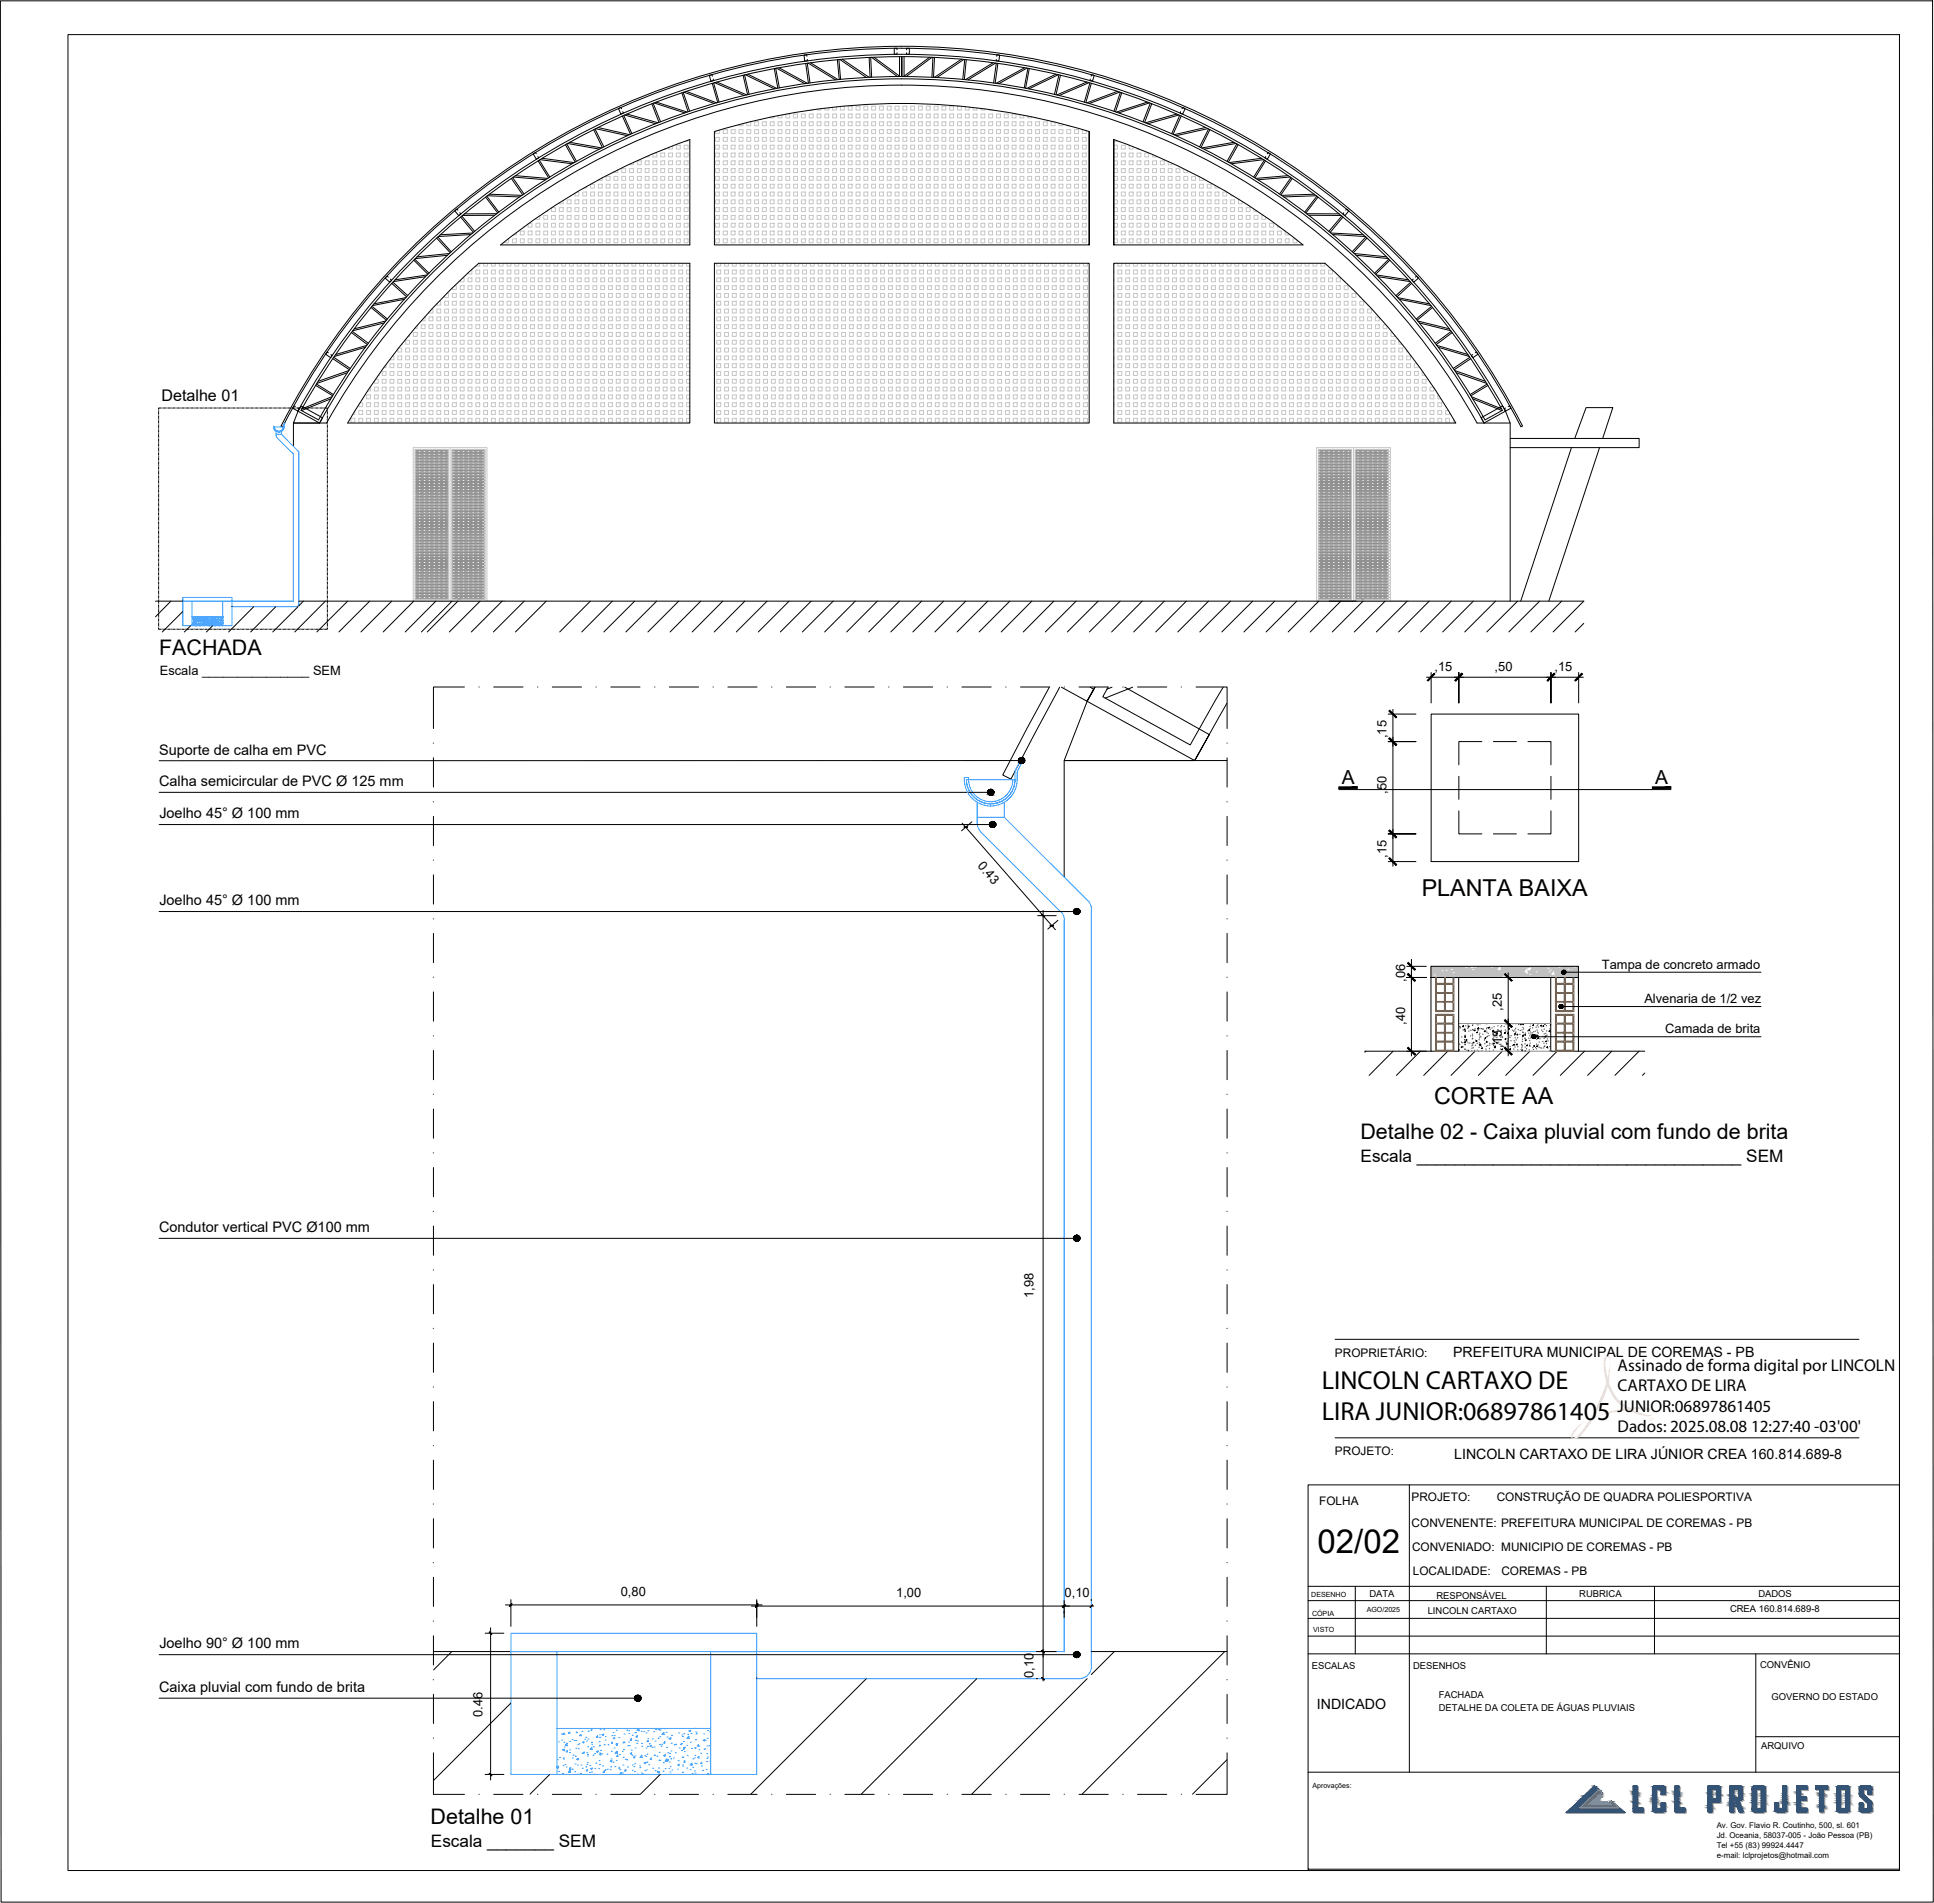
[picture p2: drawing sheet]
<svg xmlns="http://www.w3.org/2000/svg" width="571mm" height="562mm" viewBox="0 0 571 562" stroke-linecap="round" stroke-linejoin="round" font-family="sans-serif">
<defs><g id="words">
<text font-size="9.8" x="389.1" y="458.7">02/02</text>
<g font-size="7.7">
<text x="390.4" y="410">LINCOLN CARTAXO DE</text>
<text x="390.4" y="419.3">LIRA JUNIOR:06897861405</text>
</g>
<g font-size="6.9">
<text x="419.9" y="264.5">PLANTA BAIXA</text>
<text x="423.5" y="326.1">CORTE AA</text>
</g>
<g font-size="6.3">
<text x="47" y="193.5">FACHADA</text>
<text x="401.7" y="336.4">Detalhe 02 - Caixa pluvial com fundo de brita</text>
<text x="127.2" y="538.7">Detalhe 01</text>
</g>
<g font-size="5.7">
<text x="396.3" y="231.5">A</text>
<text x="488.8" y="231.5">A</text>
</g>
<g font-size="5.1">
<text x="401.8" y="343.2">Escala __________________________________ SEM</text>
<text x="127.3" y="545.5">Escala _______ SEM</text>
</g>
<g font-size="5">
<text x="477.7" y="404.8">Assinado de forma digital por LINCOLN</text>
<text x="477.7" y="410.9">CARTAXO DE LIRA</text>
<text x="477.7" y="416.9">JUNIOR:06897861405</text>
<text x="477.7" y="423">Dados: 2025.08.08 12:27:40 -03'00'</text>
</g>
<text font-size="4.8" x="47.7" y="118.4">Detalhe 01</text>
<g font-size="4.3">
<text x="47" y="222.9">Suporte de calha em PVC</text>
<text x="47" y="232.2">Calha semicircular de PVC Ø 125 mm</text>
<text x="47.1" y="241.5">Joelho 45° Ø 100 mm</text>
<text x="47.1" y="267.2">Joelho 45° Ø 100 mm</text>
<text x="47" y="363.7">Condutor vertical PVC Ø100 mm</text>
<text x="47.1" y="486.6">Joelho 90° Ø 100 mm</text>
<text x="47" y="499.7">Caixa pluvial com fundo de brita</text>
</g>
<g font-size="4.2">
<text x="429.1" y="400.6">PREFEITURA MUNICIPAL DE COREMAS - PB</text>
<text x="429.5" y="430.8">LINCOLN CARTAXO DE LIRA JÚNIOR CREA 160.814.689-8</text>
<text x="388.9" y="504.5">INDICADO</text>
</g>
<g font-size="3.8">
<text x="47.2" y="199.3">Escala _______________ SEM</text>
<text x="423.7" y="198.1">,15</text>
<text x="441.4" y="198.1">,50</text>
<text x="459.1" y="198.1">,15</text>
<text x="409.4" y="218" transform="rotate(-90 409.4 218)">,15</text>
<text x="409.4" y="234.5" transform="rotate(-90 409.4 234.5)">,50</text>
<text x="288.5" y="255.8" transform="rotate(49 288.5 255.8)">0.43</text>
<text x="409.4" y="253.4" transform="rotate(-90 409.4 253.4)">,15</text>
<text x="473.1" y="286.1">Tampa de concreto armado</text>
<text x="414.9" y="290" transform="rotate(-90 414.9 290)">,06</text>
<text x="443.5" y="298.5" transform="rotate(-90 443.5 298.5)">,25</text>
<text x="485.6" y="296.3">Alvenaria de 1/2 vez</text>
<text x="414.9" y="302.6" transform="rotate(-90 414.9 302.6)">,40</text>
<text x="491.8" y="305.2">Camada de brita</text>
<text x="443.5" y="309.4" transform="rotate(-90 443.5 309.4)">,15</text>
<text x="305.2" y="383.3" transform="rotate(-90 305.2 383.3)">1,98</text>
<text x="183.3" y="471.2">0,80</text>
<text x="264.7" y="471.5">1,00</text>
<text x="314.4" y="471.5">0,10</text>
<text x="305.2" y="495.6" transform="rotate(-90 305.2 495.6)">0,10</text>
<text x="142.5" y="507" transform="rotate(-90 142.5 507)">0.46</text>
</g>
<g font-size="3.5">
<text x="394.3" y="400.6">PROPRIETÁRIO:</text>
<text x="394.3" y="429.6">PROJETO:</text>
<text x="416.8" y="443.4">PROJETO:</text>
<text x="442" y="443.4">CONSTRUÇÃO DE QUADRA POLIESPORTIVA</text>
<text x="389.6" y="444.5">FOLHA</text>
<text x="416.9" y="451.1">CONVENENTE: PREFEITURA MUNICIPAL DE COREMAS - PB</text>
<text x="417" y="458.1">CONVENIADO: MUNICIPIO DE COREMAS - PB</text>
<text x="417.2" y="465.2">LOCALIDADE:</text>
<text x="443.4" y="465">COREMAS - PB</text>
</g>
<g font-size="2.8">
<text x="404.4" y="471.6">DATA</text>
<text x="424.2" y="472.1">RESPONSÁVEL</text>
<text x="466.4" y="471.6">RUBRICA</text>
<text x="519.3" y="471.6">DADOS</text>
<text x="421.6" y="476.5">LINCOLN CARTAXO</text>
<text x="510.9" y="476.2">CREA 160.814.689-8</text>
<text x="387.4" y="492.9">ESCALAS</text>
<text x="417.3" y="492.9">DESENHOS</text>
<text x="519.8" y="492.5">CONVÊNIO</text>
<text x="424.9" y="501.3">FACHADA</text>
<text x="523.2" y="502.1">GOVERNO DO ESTADO</text>
<text x="424.9" y="505.1">DETALHE DA COLETA DE ÁGUAS PLUVIAIS</text>
<text x="520.1" y="516.5">ARQUIVO</text>
</g>
<g font-size="2.3">
<text x="507" y="539.8">Av. Gov. Flavio R. Coutinho, 500, sl. 601</text>
<text x="507" y="542.7">Jd. Oceania, 58037-005 - João Pessoa (PB)</text>
<text x="507" y="545.8">Tel +55 (83) 99924.4447</text>
<text x="507" y="548.6">e-mail: lclprojetos@hotmail.com</text>
</g>
<g font-size="2.1">
<text x="387.2" y="471.7">DESENHO</text>
<text x="387.5" y="477.3">CÓPIA</text>
<text x="403.6" y="476">AGO/2025</text>
<text x="387.8" y="482.1">VISTO</text>
<text x="387.6" y="527.9">Aprovações:</text>
</g>
</g></defs>
<!-- layer: PDF3_0 -->
<g fill="none" stroke="#000" stroke-width=".3">
<path d="M237.9 18.7l.8 5.9M238.3 16.6l-.1-.4-.8 .1 .3 1.8 .8-.2-.1-.4M238.4 18.7l.8 5.8M238.6 18.6l8.2 5M239.3 18.5l8.2 5M247.3 17.7l.6 5.8M247.7 17.6l.6 5.9M248 17.5l7.9 5.4M248.7 17.5l8 5.3M256.7 17l.3 5.8M257.1 17l.3 5.8M257.4 16.9l7.6 5.7"/>
<path d="M258.1 16.9l7.6 5.6M264.9 14.7v-.4h-.8v1.7h.8v-.4M265.7 16.7v5.9M266.3 16.7a202.8 202.8 0 0 1 177.4 104.5M266.3 16.7v5.9v-5.9M266.3 16.7a203 203 0 0 0-177.4 104.5l5.2 2.8M267 16.7v5.9M267.7 14.7v-.4h.8v1.7h-.8v-.4M274.5 16.9l-7.5 5.6M275.3 16.9l-7.7 5.7M275.5 17l-.3 5.8M276 17l-.3 5.8"/>
<path d="M283.9 17.5l-7.9 5.3M284.7 17.5l-8 5.4M284.9 17.6l-.6 5.9M285.4 17.7l-.6 5.8M293.3 18.5l-8.2 5M294 18.6l-8.1 5M294.2 18.7l-.8 5.8M294.3 16.6l.1-.4 .8 .1-.2 1.8-.8-.2v-.4M294.7 18.7l-.8 5.9M175.3 38.3l2.6 5.3M175.7 38.1l2.6 5.2M175.9 38l9.3 2.1"/>
<path d="M176.6 37.6l9.3 2.2M183.6 32.1l-.2-.4-.8 .4 .8 1.6 .7-.3-.2-.4M183.8 34.2l2.4 5.5M184.2 34.1l2.4 5.4M184.4 34l9.2 2.5M185.1 33.7l9.2 2.6M192.5 30.6l2.1 5.5M192.9 30.5l2.2 5.5M193.1 30.4l9.1 2.9M193.8 30.2l9.1 2.9M201.4 27.4l1.8 5.6M201.8 27.3l1.9 5.6"/>
<path d="M202 27.2l8.9 3.4M202.7 27l9 3.4M210.3 24.6l1.7 5.7M210.4 22.5l-.2-.5-.7 .3 .4 1.7 .8-.2-.1-.4M210.7 24.5l1.7 5.7M211 24.4l8.7 3.8M211.7 24.2l8.8 3.8M219.4 22.2l1.4 5.8M219.9 22.1l1.3 5.7M220.1 22.1l8.6 4.1M220.8 21.9l8.6 4.2M228.7 20.2l1 5.9"/>
<path d="M229.1 20.2l1.1 5.8M229.3 20.1l8.4 4.6M230 20l8.5 4.6M266.3 22.6v-5.9v5.9M266.3 22.6a197.2 197.2 0 0 1 172.3 101.4M266.3 22.6a197.1 197.1 0 0 0-172.2 101.4M302.6 20l-8.4 4.6M303.3 20.1l-8.4 4.6M303.6 20.2l-1.1 5.8M304 20.2l-1.1 5.9M311.8 21.9l-8.6 4.2M312.5 22.1l-8.6 4.1"/>
<path d="M312.7 22.1l-1.3 5.7M313.2 22.2l-1.3 5.8M321 24.2l-8.9 3.8M321.7 24.4l-8.9 3.8M321.7 38.8a188.7 188.7 0 0 0-110.7 .1v33.4h110.7v-33.4v33.4M321.9 24.5l-1.7 5.7M322.2 22.5l.1-.5 .9 .3-.6 1.7-.7-.2 .1-.4M322.3 24.6l-1.6 5.7M330 27l-9 3.4M330.6 27.2l-8.9 3.4M330.9 27.3l-1.9 5.6M331.3 27.4l-1.9 5.6"/>
<path d="M338.8 30.2l-9.1 2.9M339.5 30.4l-9.1 2.9M339.7 30.5l-2.1 5.5M340.1 30.6l-2.1 5.5M347.5 33.7l-9.2 2.6M348.2 34l-9.2 2.5M348.4 34.1l-2.4 5.4M348.8 34.2l-2.4 5.5M349.1 32.1l.1-.4 .8 .4-.8 1.6-.7-.3 .2-.4M356.1 37.6l-9.4 2.2M356.7 38l-9.3 2.1M356.9 38.1l-2.6 5.2"/>
<path d="M357.3 38.3l-2.6 5.3M143.4 58.2l3.6 4.7M143.7 57.9l3.6 4.7M143.9 57.8l9.6 .4M144.5 57.4l9.6 .3M151 52.7l3.3 4.8M151.4 52.5l3.3 4.8M151.6 52.3l9.5 .8M152.2 51.9l9.5 .8M158.4 45.4l-.3-.4-.6 .4 .9 1.6 .7-.4-.3-.4M158.9 47.5l3.1 5M159.2 47.3l3.2 5"/>
<path d="M159.5 47.1l9.4 1.3M160.1 46.7l9.5 1.3M167 42.7l2.8 5.1M167.4 42.5l2.8 5.1M167.6 42.4l9.4 1.6M168.2 42l9.5 1.7M328.9 41.2a186 186 0 0 1 55.9 31.1h-55.9v-31.1v31.1M364.4 42l-9.4 1.7M365 42.4l-9.3 1.6M365.3 42.5l-2.9 5.1M365.7 42.7l-2.9 5.1M372.5 46.7l-9.5 1.3"/>
<path d="M373.2 47.1l-9.5 1.3M373.4 47.3l-3.2 5M373.7 47.5l-3.1 5M374.3 45.4l.2-.4 .7 .4-.9 1.6-.7-.4 .2-.4M380.4 51.9l-9.5 .8M381.1 52.3l-9.6 .8M381.2 52.5l-3.3 4.8M381.6 52.7l-3.3 4.8M388.1 57.4l-9.6 .3M388.7 57.8l-9.5 .4M388.9 57.9l-3.6 4.7M389.2 58.2l-3.5 4.7"/>
<path d="M122.2 76.8l4.1 4.2M122.2 72.6a205.9 205.9 0 0 1 327.4 53.2l-.4 .2a205.4 205.4 0 0 0-365.7 0l-.5-.2a205.9 205.9 0 0 1 39.2-53.2zM122.5 76.5l4.2 4.2M128.9 70.3l4.1 4.3M129.3 70l4 4.3M132.2 75.4l-9.5 1M132.7 74.9l-9.5 .9M135.2 62.1l-.3-.4-.6 .5 1.1 1.5 .7-.5-.3-.4M136 64.1l3.8 4.5M136.4 63.8l3.8 4.5M139 69.3l-9.5 .6M139.6 68.8l-9.6 .5"/>
<path d="M146.1 63.6h-9.6M146.7 63.1l-9.6 .1M147.8 72.3a188.1 188.1 0 0 1 55.9-31.1v31.1zM211 77.7h110.7v47.2h-110.7zM328.9 77.7h62.4a187.2 187.2 0 0 1 38.6 47.2h-101zM385.9 63.1l9.6 .1M386.5 63.6h9.5M393 68.8l9.6 .5M393.6 69.3l9.6 .6M396.3 63.8l-3.8 4.5M396.6 64.1l-3.8 4.5M397.4 62.1l.3-.4 .6 .5-1.1 1.5-.6-.5 .2-.4"/>
<path d="M399.9 74.9l9.6 .9M400.5 75.4l9.5 1M403.4 70l-4.1 4.3M403.7 70.3l-4 4.3M410.1 76.5l-4.2 4.2M410.4 76.8l-4.1 4.2M103.8 98.2l4.7 3.6M104.1 97.9l4.7 3.5M109.6 90.8l4.5 3.8M109.9 90.5l4.5 3.7M113.4 95.4l-9.2 2.3M113.9 94.8l-9.3 2.3"/>
<path d="M114.6 81.8l-.3-.3-.6 .6 1.4 1.2 .5-.5-.3-.4M115.7 83.7l4.4 4M116 83.3l4.4 4M119.4 88.4l-9.4 1.8M119.9 87.9l-9.5 1.8M125.6 81.7l-9.4 1.5M126.2 81.2l-9.5 1.4M132.1 86.5l9.3-8.8h62.3v47.2h-101a191.2 191.2 0 0 1 29.4-38.4zM406.5 81.2l9.5 1.4M407 81.7l9.4 1.5M412.7 87.9l9.4 1.8M413.3 88.4l9.3 1.8"/>
<path d="M416.6 83.3l-4.4 4M416.9 83.7l-4.3 4M418 81.8l.3-.3 .6 .6-1.4 1.2-.5-.5 .4-.4M418.7 94.8l9.3 2.3M419.2 95.4l9.3 2.3M422.8 90.5l-4.6 3.7M423.1 90.8l-4.6 3.8M428.6 97.9l-4.7 3.5M428.9 98.2l-4.8 3.6M88.9 119.9l6.3 3.5-.8 1.5h-7.7l1.3-3.5zM93.2 113.8l5 3.1M93.5 113.4l5 3.1"/>
<path d="M97 104.2l-.4-.2-.4 .6 1.5 1 .4-.6-.4-.3M97.7 117.8l-8.6 3.4M98.1 117.1l-8.9 3.6M98.3 105.9l4.9 3.3M98.6 105.5l4.8 3.3M102.6 110.1l-9 3.1M103 109.4l-9 3.2M107.9 102.6l-9.2 2.7M108.3 102l-9.2 2.7M424.3 102l9.2 2.7M424.8 102.6l9.1 2.7M429.6 109.4l9.1 3.2"/>
<path d="M430 110.1l9.1 3.1M434.1 105.5l-4.9 3.3M434.4 105.9l-4.9 3.3M434.5 117.1l9 3.6M434.9 117.8l8.7 3.4M435.7 104.2l.3-.2 .5 .6-1.5 1-.5-.6 .4-.3M439.2 113.4l-5 3.1M439.4 113.8l-5 3.1M86.7 134.9v42.6M87.2 120l-.4-.1-.4 .6 1.6 .9 .4-.7-.4-.2M444.6 121.4a203.6 203.6 0 0 0-356.6 0l6.4 3.5a196.3 196.3 0 0 1 343.9 0l-.9-1.5 6.3-3.5 .9 1.5 1.4 3.5v52.6M445.4 120l.4-.1 .4 .6-1.6 .9-.3-.7 .3-.2"/>
<path d="M446 124.9h-9.8a194.5 194.5 0 0 0-339.8 0h-9.7v6.9M421.3 200h46.3M422.6 198.6v9M430.8 198.6v9v-9M458 198.6v9v-9M466.2 198.6v9M309.9 202.9l-13.8 26 2.4 1.2 14.4-27.2M313.5 202.9l7.5 4.2 2-3.6-1.1-.6M327.2 202.9l-1.5 2.9 25.8 14.2 9.7-17.1M328.4 202.9l-1.5 .6M332.2 202.9l24.9 14-4.3 7.7h-38.5l6.8-17.5 2.3-4.2-2.4 4.2 31.8 17.5 9.5-16.9M334.5 202.9l-8.1 3.3"/>
<path d="M410 219h8.1h-8.1M410 210.9h8.1M411.4 209.5v46.3M362.3 224.6h-48v34.4M395.4 233.2h98M410 246.3h8.1h-8.1M410 254.4h8.1M415.4 288.7h5.8h-5.8M415.4 285.4h5.8M416.8 283.3v7.4M416.8 287.3v24.5M445.4 287.3v24.5"/>
<path d="M461 297.2h59.1M461.1 297.8h-.2h.2M461.5 297h-1h1M461.8 287.1h58.3M462.1 286.6h-.6h.6M462.1 287.6h-.6h.6M462.2 286.8h-.8h.8M462.3 286.9h-1h1M415.4 310.4h5.8M430.8 309.9v.2M431.5 309.2l.3-.1-.1 .3zM432.1 302.8l-.2 .4h.3v-.4"/>
<path d="M432.4 307.9l.3-.3 .1 .4-.4-.1M432.5 306.2l.3-.1-.1 .2zM432.6 303.9l-.2 .2 .2 .1v-.3M433.2 307v.3h-.2zM433.5 303.2l.3-.1-.1 .3zM433.7 310.1l-.2 .3h.3v-.3M435 307.9l.3-.1-.1 .2zM435.5 304.4h-.2l.2-.2 .1 .2M436 304.9l.3-.1-.1 .2zM436.1 307.5h-.2l.2-.2 .1 .2M436.6 303.5l-.3 .4h.3v-.4M436.6 310.4h.2"/>
<path d="M436.8 308.6l.4-.4v.5zM437.5 309.6l.2-.1v.2zM438.5 304.4l-.2 .2 .3 .1M438.5 306.6l.3-.1-.1 .2zM438.6 304.4v.3M439.1 307.5l-.2 .3h.2M439.1 307.5l.1 .3M439.5 303.5l.3-.1-.1 .3zM441 308.2l.3-.1-.2 .3zM441 304.2l.1 .4h-.4zM441.3 309.3l.3-.4 .1 .4zM441.5 304.7l-.2 .2h.2v-.2"/>
<path d="M441.9 305.2l.3-.1v.3zM442.2 308l-.1-.2-.2 .2 .2 .1M443 302.2h.2M443.4 309.9l.3-.1-.1 .2zM444.2 305.1l.3-.2v.3zM444.4 306.9l.3-.2v.3zM445.1 308.1l-.3 .2h.3M445.1 308v.3M445.5 304.9v.4l-.3-.1zM445.5 303.9l.2-.1-.1 .2zM446 309.6l.1 .4h-.4zM446.7 302.2l.2 .1"/>
<path d="M446.9 308.5l.3-.1-.1 .3zM447 302.2v.1M447.4 305.2l-.1 .2h.2M447.5 305.2v.2M447.9 305.5l.3-.1-.1 .3zM448 308.3l-.2 .2 .3 .1M448.1 308.3v.2M448.9 302.5l.3-.1-.1 .3zM449.4 310.2l.3-.1-.1 .3zM449.5 305.9l.4-.3 .1 .4-.4-.1M449.8 302.3l-.1 .2 .2 .1v-.3M450.4 310.4h.1"/>
<path d="M450.4 307.2l.3-.1-.1 .3zM450.5 305.7l-.3-.1 .2-.2 .1 .3M451 308.6l-.2 .2h.3M451.1 308.5v.3M451.4 304.2l.3-.1-.1 .2zM452.8 302.6l.1 .2h-.3zM452.9 308.9l.3-.1-.1 .3zM452.9 306.2h67.2M453.4 305.7l.1 .2h-.3zM453.9 305.9l.3-.1-.1 .2zM454 306.6l.3-.3 .1 .4zM454 309.1v-.3l-.2 .3h.2"/>
<path d="M454.9 302.9l.3-.1-.1 .2zM455.8 302.8l-.2 .3h.2M455.8 302.8l.1 .3M456.4 305.9l-.2 .3h.2M456.4 307.6l.2-.2v.3zM456.4 305.9l.1 .3M457 309.1v.2h-.2l.1-.2M457.4 304.6l.3-.2-.1 .3zM457.9 302.6h.1M458 302.4l-.1 .1"/>
<circle cx="461" cy="297.2" r=".55"/>
<circle cx="461.9" cy="287.1" r=".55"/>
<circle cx="453" cy="306.1" r=".55"/>
</g>
<!-- layer: PDF3_04-DETALHE -->
<g fill="none" stroke="#c6c6c6" stroke-width=".3">
<path d="M212.4 38.4v1h-1.1v-.7M213.6 38.3h1.2v1.1h-1.2zM215.9 38.3h1.2v1.1h-1.2zM217.1 37.1h-.1M218.2 38.3h1.2v1.1h-1.2zM219.4 36.5v.6h-1.2v-.3M220.5 38.3h1.2v1.1h-1.2zM221.5 36h.2v1.1h-1.2v-.9M222.9 36h1.1v1.1h-1.1zM222.9 38.3h1.1v1.1h-1.1zM225.1 36h1.2v1.1h-1.2zM225.1 38.3h1.2v1.1h-1.2z"/>
<path d="M227.5 36h1.1v1.1h-1.1zM227.5 38.3h1.1v1.1h-1.1zM228.6 34.4v.4h-1.1v-.2M229.8 36h1.1v1.1h-1.1zM229.8 38.3h1.1v1.1h-1.1zM230.9 33.9v.9h-1.1v-.7M232.1 36h1.1v1.1h-1.1zM232.1 38.3h1.1v1.1h-1.1zM232.4 33.7h.8v1.1h-1.1v-1.1M234.4 33.7h1.1v1.1h-1.1zM234.4 36h1.1v1.1h-1.1zM234.4 38.3h1.1v1.1h-1.1z"/>
<path d="M236.7 33.7h1.1v1.1h-1.1zM236.7 36h1.1v1.1h-1.1zM236.7 38.3h1.1v1.1h-1.1zM239 33.7h1.1v1.1h-1.1zM239 36h1.1v1.1h-1.1zM239 38.3h1.1v1.1h-1.1zM240.1 32.4l-.7 .1M241.3 33.7h1.1v1.1h-1.1zM241.3 36h1.1v1.1h-1.1zM241.3 38.3h1.1v1.1h-1.1zM242.4 32.1v.4h-1.1v-.3M243.6 33.7h1.1v1.1h-1.1z"/>
<path d="M243.6 36h1.1v1.1h-1.1zM243.6 38.3h1.1v1.1h-1.1zM244.7 31.8v.7h-1.1v-.6M245.9 33.7h1.1v1.1h-1.1zM245.9 36h1.1v1.1h-1.1zM245.9 38.3h1.1v1.1h-1.1zM247 31.5v1h-1.1v-.8M248.2 33.7h1.2v1.1h-1.2zM248.2 36h1.2v1.1h-1.2zM248.2 38.3h1.2v1.1h-1.2zM249.2 31.4l.2 1.1h-1.2v-1.1M250.5 31.4h1.2v1.1h-1.2z"/>
<path d="M250.5 33.7h1.2v1.1h-1.2zM250.5 36h1.2v1.1h-1.2zM250.5 38.3h1.2v1.1h-1.2zM252.8 31.4h1.2v1.1h-1.2zM252.8 33.7h1.2v1.1h-1.2zM252.8 36h1.2v1.1h-1.2zM252.8 38.3h1.2v1.1h-1.2zM255.1 31.4h1.2v1.1h-1.2zM255.1 33.7h1.2v1.1h-1.2zM255.1 36h1.2v1.1h-1.2zM255.1 38.3h1.2v1.1h-1.2zM257.4 31.4h1.2v1.1h-1.2z"/>
<path d="M257.4 33.7h1.2v1.1h-1.2zM257.4 36h1.2v1.1h-1.2zM257.4 38.3h1.2v1.1h-1.2zM259.7 31.4h1.2v1.1h-1.2zM259.7 33.7h1.2v1.1h-1.2zM259.7 36h1.2v1.1h-1.2zM259.7 38.3h1.2v1.1h-1.2zM262 31.4h1.2v1.1h-1.2zM262 33.7h1.2v1.1h-1.2zM262 36h1.2v1.1h-1.2zM262 38.3h1.2v1.1h-1.2zM264.3 31.4h1.2v1.1h-1.2z"/>
<path d="M264.3 33.7h1.2v1.1h-1.2zM264.3 36h1.2v1.1h-1.2zM264.3 38.3h1.2v1.1h-1.2zM266.6 31.4h1.2v1.1h-1.2zM266.6 33.7h1.2v1.1h-1.2zM266.6 36h1.2v1.1h-1.2zM266.6 38.3h1.2v1.1h-1.2zM268.9 31.4h1.2v1.1h-1.2zM268.9 33.7h1.2v1.1h-1.2zM268.9 36h1.2v1.1h-1.2zM268.9 38.3h1.2v1.1h-1.2zM271.2 31.4h1.2v1.1h-1.2z"/>
<path d="M271.2 33.7h1.2v1.1h-1.2zM271.2 36h1.2v1.1h-1.2zM271.2 38.3h1.2v1.1h-1.2zM273.5 31.4h1.2v1.1h-1.2zM273.5 33.7h1.2v1.1h-1.2zM273.5 36h1.2v1.1h-1.2zM273.5 38.3h1.2v1.1h-1.2zM275.9 31.4h1.1v1.1h-1.1zM275.9 33.7h1.1v1.1h-1.1zM275.9 36h1.1v1.1h-1.1zM275.9 38.3h1.1v1.1h-1.1zM278.2 31.4h1.1v1.1h-1.1z"/>
<path d="M278.2 33.7h1.1v1.1h-1.1zM278.2 36h1.1v1.1h-1.1zM278.2 38.3h1.1v1.1h-1.1zM280.5 31.4h1.1v1.1h-1.1zM280.5 33.7h1.1v1.1h-1.1zM280.5 36h1.1v1.1h-1.1zM280.5 38.3h1.1v1.1h-1.1zM282.8 33.7h1.1v1.1h-1.1zM282.8 36h1.1v1.1h-1.1zM282.8 38.3h1.1v1.1h-1.1zM283.3 31.4h-.5v1.1h1.1v-1.1M285.1 31.5v1h1.1v-.9"/>
<path d="M285.1 33.7h1.1v1.1h-1.1zM285.1 36h1.1v1.1h-1.1zM285.1 38.3h1.1v1.1h-1.1zM287.4 31.8v.7h1.1v-.6M287.4 33.7h1.1v1.1h-1.1zM287.4 36h1.1v1.1h-1.1zM287.4 38.3h1.1v1.1h-1.1zM289.7 32v.5h1.1v-.3M289.7 33.7h1.1v1.1h-1.1zM289.7 36h1.1v1.1h-1.1zM289.7 38.3h1.1v1.1h-1.1zM292 32.3v.2h1.1"/>
<path d="M292 33.7h1.1v1.1h-1.1zM292 36h1.1v1.1h-1.1zM292 38.3h1.1v1.1h-1.1zM294.3 33.7h1.1v1.1h-1.1zM294.3 36h1.1v1.1h-1.1zM294.3 38.3h1.1v1.1h-1.1zM296.6 33.7h1.2v1.1h-1.2zM296.6 36h1.2v1.1h-1.2zM296.6 38.3h1.2v1.1h-1.2zM298.9 33.7h1.1v1.1h-1.1zM298.9 36h1.1v1.1h-1.1zM298.9 38.3h1.1v1.1h-1.1z"/>
<path d="M301.2 33.8v1h1.2v-.8M301.2 36h1.2v1.1h-1.2zM301.2 38.3h1.2v1.1h-1.2zM303.5 34.2v.6h1.2v-.3M303.5 36h1.2v1.1h-1.2zM303.5 38.3h1.2v1.1h-1.2zM305.8 34.8h.2M305.8 36h1.2v1.1h-1.2zM305.8 38.3h1.2v1.1h-1.2zM308.1 36h1.2v1.1h-1.2zM308.1 38.3h1.2v1.1h-1.2zM310.4 38.3h1.2v1.1h-1.2z"/>
<path d="M311.1 36h-.7v1.1h1.2v-1M312.7 36.4v.7h1.2v-.4M312.7 38.3h1.2v1.1h-1.2zM315 37v.1h.6M315 38.3h1.2v1.1h-1.2zM317.3 38.3h1.2v1.1h-1.2zM319.6 38.3h.1M319.6 38.3v1.1h1.2v-.8M166.3 59.1v1.1h-1.1v-.3M167.5 59h1.1v1.2h-1.1zM168.6 57.8l-.1 .1M169.8 59h1.1v1.2h-1.1z"/>
<path d="M170.4 56.7h.5v1.2h-1.1v-.8M172.1 56.7h1.1v1.2h-1.1zM172.1 59h1.1v1.2h-1.1zM173.2 55v.6h-.8M174.4 54.4v1.2h1.1v-1.2h-1M174.4 56.7h1.1v1.2h-1.1zM174.4 59h1.1v1.2h-1.1zM176.7 54.4h1.2v1.2h-1.2zM176.7 56.7h1.2v1.2h-1.2zM176.7 59h1.2v1.2h-1.2zM177.9 52.5v.8l-1.2-.2M179 52.1h1.2v1.2h-1.2z"/>
<path d="M179 54.4h1.2v1.2h-1.2zM179 56.7h1.2v1.2h-1.2zM179 59h1.2v1.2h-1.2zM181.3 52.1h1.2v1.2h-1.2zM181.3 54.4h1.2v1.2h-1.2zM181.3 56.7h1.2v1.2h-1.2zM181.3 59h1.2v1.2h-1.2zM182.5 50.1v.8h-1.2v-.2M183.6 49.8h1.2v1.1h-1.2zM183.6 52.1h1.2v1.2h-1.2zM183.6 54.4h1.2v1.2h-1.2zM183.6 56.7h1.2v1.2h-1.2z"/>
<path d="M183.6 59h1.2v1.2h-1.2zM185.9 49.8h1.2v1.1h-1.2zM185.9 52.1h1.2v1.2h-1.2zM185.9 54.4h1.2v1.2h-1.2zM185.9 56.7h1.2v1.2h-1.2zM185.9 59h1.2v1.2h-1.2zM187.1 48v.7h-1.2v-.2M188.2 47.5h1.2v1.2h-1.2zM188.2 49.8h1.2v1.1h-1.2zM188.2 52.1h1.2v1.2h-1.2zM188.2 54.4h1.2v1.2h-1.2zM188.2 56.7h1.2v1.2h-1.2z"/>
<path d="M188.2 59h1.2v1.2h-1.2zM190.5 47.5h1.2v1.2h-1.2zM190.5 49.8h1.2v1.1h-1.2zM190.5 52.1h1.2v1.2h-1.2zM190.5 54.4h1.2v1.2h-1.2zM190.5 56.7h1.2v1.2h-1.2zM190.5 59h1.2v1.2h-1.2zM191.7 45.9v.4h-.9M192.8 47.5h1.2v1.2h-1.2zM192.8 49.8h1.2v1.1h-1.2zM192.8 52.1h1.2v1.2h-1.2zM192.8 54.4h1.2v1.2h-1.2z"/>
<path d="M192.8 56.7h1.2v1.2h-1.2zM192.8 59h1.2v1.2h-1.2zM193.5 45.2h.5v1.1h-1.2v-.9M195.1 45.2h1.2v1.1h-1.2zM195.1 47.5h1.2v1.2h-1.2zM195.1 49.8h1.2v1.1h-1.2zM195.1 52.1h1.2v1.2h-1.2zM195.1 54.4h1.2v1.2h-1.2zM195.1 56.7h1.2v1.2h-1.2zM195.1 59h1.2v1.2h-1.2zM196.3 44h.1M197.4 45.2h1.2v1.1h-1.2z"/>
<path d="M197.4 47.5h1.2v1.2h-1.2zM197.4 49.8h1.2v1.1h-1.2zM197.4 52.1h1.2v1.2h-1.2zM197.4 54.4h1.2v1.2h-1.2zM197.4 56.7h1.2v1.2h-1.2zM197.4 59h1.2v1.2h-1.2zM198.6 43.1v.9h-1.2v-.5M199.7 42.9h1.2v1.1h-1.2zM199.7 45.2h1.2v1.1h-1.2zM199.7 47.5h1.2v1.2h-1.2zM199.7 49.8h1.2v1.1h-1.2zM199.7 52.1h1.2v1.2h-1.2z"/>
<path d="M199.7 54.4h1.2v1.2h-1.2zM199.7 56.7h1.2v1.2h-1.2zM199.7 59h1.2v1.2h-1.2zM202 42.9h1.2v1.1h-1.2zM202 45.2h1.2v1.1h-1.2zM202 47.5h1.2v1.2h-1.2zM202 49.8h1.2v1.1h-1.2zM202 52.1h1.2v1.2h-1.2zM202 54.4h1.2v1.2h-1.2zM202 56.7h1.2v1.2h-1.2zM202 59h1.2v1.2h-1.2zM203.2 41.4v.3h-.8"/>
<path d="M211.3 40.6h1.1v1.1h-1.1zM211.3 42.9h1.1v1.1h-1.1zM211.3 45.2h1.1v1.1h-1.1zM211.3 47.5h1.1v1.2h-1.1zM211.3 49.8h1.1v1.1h-1.1zM211.3 52.1h1.1v1.2h-1.1zM211.3 54.4h1.1v1.2h-1.1zM211.3 56.7h1.1v1.2h-1.1zM211.3 59h1.1v1.2h-1.1zM213.6 40.6h1.2v1.1h-1.2zM213.6 42.9h1.2v1.1h-1.2zM213.6 45.2h1.2v1.1h-1.2z"/>
<path d="M213.6 47.5h1.2v1.2h-1.2zM213.6 49.8h1.2v1.1h-1.2zM213.6 52.1h1.2v1.2h-1.2zM213.6 54.4h1.2v1.2h-1.2zM213.6 56.7h1.2v1.2h-1.2zM213.6 59h1.2v1.2h-1.2zM215.9 40.6h1.2v1.1h-1.2zM215.9 42.9h1.2v1.1h-1.2zM215.9 45.2h1.2v1.1h-1.2zM215.9 47.5h1.2v1.2h-1.2zM215.9 49.8h1.2v1.1h-1.2zM215.9 52.1h1.2v1.2h-1.2z"/>
<path d="M215.9 54.4h1.2v1.2h-1.2zM215.9 56.7h1.2v1.2h-1.2zM215.9 59h1.2v1.2h-1.2zM218.2 40.6h1.2v1.1h-1.2zM218.2 42.9h1.2v1.1h-1.2zM218.2 45.2h1.2v1.1h-1.2zM218.2 47.5h1.2v1.2h-1.2zM218.2 49.8h1.2v1.1h-1.2zM218.2 52.1h1.2v1.2h-1.2zM218.2 54.4h1.2v1.2h-1.2zM218.2 56.7h1.2v1.2h-1.2zM218.2 59h1.2v1.2h-1.2z"/>
<path d="M220.5 40.6h1.2v1.1h-1.2zM220.5 42.9h1.2v1.1h-1.2zM220.5 45.2h1.2v1.1h-1.2zM220.5 47.5h1.2v1.2h-1.2zM220.5 49.8h1.2v1.1h-1.2zM220.5 52.1h1.2v1.2h-1.2zM220.5 54.4h1.2v1.2h-1.2zM220.5 56.7h1.2v1.2h-1.2zM220.5 59h1.2v1.2h-1.2zM222.9 40.6h1.1v1.1h-1.1zM222.9 42.9h1.1v1.1h-1.1zM222.9 45.2h1.1v1.1h-1.1z"/>
<path d="M222.9 47.5h1.1v1.2h-1.1zM222.9 49.8h1.1v1.1h-1.1zM222.9 52.1h1.1v1.2h-1.1zM222.9 54.4h1.1v1.2h-1.1zM222.9 56.7h1.1v1.2h-1.1zM222.9 59h1.1v1.2h-1.1zM225.1 40.6h1.2v1.1h-1.2zM225.1 42.9h1.2v1.1h-1.2zM225.1 45.2h1.2v1.1h-1.2zM225.1 47.5h1.2v1.2h-1.2zM225.1 49.8h1.2v1.1h-1.2zM225.1 52.1h1.2v1.2h-1.2z"/>
<path d="M225.1 54.4h1.2v1.2h-1.2zM225.1 56.7h1.2v1.2h-1.2zM225.1 59h1.2v1.2h-1.2zM227.5 40.6h1.1v1.1h-1.1zM227.5 42.9h1.1v1.1h-1.1zM227.5 45.2h1.1v1.1h-1.1zM227.5 47.5h1.1v1.2h-1.1zM227.5 49.8h1.1v1.1h-1.1zM227.5 52.1h1.1v1.2h-1.1zM227.5 54.4h1.1v1.2h-1.1zM227.5 56.7h1.1v1.2h-1.1zM227.5 59h1.1v1.2h-1.1z"/>
<path d="M229.8 40.6h1.1v1.1h-1.1zM229.8 42.9h1.1v1.1h-1.1zM229.8 45.2h1.1v1.1h-1.1zM229.8 47.5h1.1v1.2h-1.1zM229.8 49.8h1.1v1.1h-1.1zM229.8 52.1h1.1v1.2h-1.1zM229.8 54.4h1.1v1.2h-1.1zM229.8 56.7h1.1v1.2h-1.1zM229.8 59h1.1v1.2h-1.1zM232.1 40.6h1.1v1.1h-1.1zM232.1 42.9h1.1v1.1h-1.1zM232.1 45.2h1.1v1.1h-1.1z"/>
<path d="M232.1 47.5h1.1v1.2h-1.1zM232.1 49.8h1.1v1.1h-1.1zM232.1 52.1h1.1v1.2h-1.1zM232.1 54.4h1.1v1.2h-1.1zM232.1 56.7h1.1v1.2h-1.1zM232.1 59h1.1v1.2h-1.1zM234.4 40.6h1.1v1.1h-1.1zM234.4 42.9h1.1v1.1h-1.1zM234.4 45.2h1.1v1.1h-1.1zM234.4 47.5h1.1v1.2h-1.1zM234.4 49.8h1.1v1.1h-1.1zM234.4 52.1h1.1v1.2h-1.1z"/>
<path d="M234.4 54.4h1.1v1.2h-1.1zM234.4 56.7h1.1v1.2h-1.1zM234.4 59h1.1v1.2h-1.1zM236.7 40.6h1.1v1.1h-1.1zM236.7 42.9h1.1v1.1h-1.1zM236.7 45.2h1.1v1.1h-1.1zM236.7 47.5h1.1v1.2h-1.1zM236.7 49.8h1.1v1.1h-1.1zM236.7 52.1h1.1v1.2h-1.1zM236.7 54.4h1.1v1.2h-1.1zM236.7 56.7h1.1v1.2h-1.1zM236.7 59h1.1v1.2h-1.1z"/>
<path d="M239 40.6h1.1v1.1h-1.1zM239 42.9h1.1v1.1h-1.1zM239 45.2h1.1v1.1h-1.1zM239 47.5h1.1v1.2h-1.1zM239 49.8h1.1v1.1h-1.1zM239 52.1h1.1v1.2h-1.1zM239 54.4h1.1v1.2h-1.1zM239 56.7h1.1v1.2h-1.1zM239 59h1.1v1.2h-1.1zM241.3 40.6h1.1v1.1h-1.1zM241.3 42.9h1.1v1.1h-1.1zM241.3 45.2h1.1v1.1h-1.1z"/>
<path d="M241.3 47.5h1.1v1.2h-1.1zM241.3 49.8h1.1v1.1h-1.1zM241.3 52.1h1.1v1.2h-1.1zM241.3 54.4h1.1v1.2h-1.1zM241.3 56.7h1.1v1.2h-1.1zM241.3 59h1.1v1.2h-1.1zM243.6 40.6h1.1v1.1h-1.1zM243.6 42.9h1.1v1.1h-1.1zM243.6 45.2h1.1v1.1h-1.1zM243.6 47.5h1.1v1.2h-1.1zM243.6 49.8h1.1v1.1h-1.1zM243.6 52.1h1.1v1.2h-1.1z"/>
<path d="M243.6 54.4h1.1v1.2h-1.1zM243.6 56.7h1.1v1.2h-1.1zM243.6 59h1.1v1.2h-1.1zM245.9 40.6h1.1v1.1h-1.1zM245.9 42.9h1.1v1.1h-1.1zM245.9 45.2h1.1v1.1h-1.1zM245.9 47.5h1.1v1.2h-1.1zM245.9 49.8h1.1v1.1h-1.1zM245.9 52.1h1.1v1.2h-1.1zM245.9 54.4h1.1v1.2h-1.1zM245.9 56.7h1.1v1.2h-1.1zM245.9 59h1.1v1.2h-1.1z"/>
<path d="M248.2 40.6h1.2v1.1h-1.2zM248.2 42.9h1.2v1.1h-1.2zM248.2 45.2h1.2v1.1h-1.2zM248.2 47.5h1.2v1.2h-1.2zM248.2 49.8h1.2v1.1h-1.2zM248.2 52.1h1.2v1.2h-1.2zM248.2 54.4h1.2v1.2h-1.2zM248.2 56.7h1.2v1.2h-1.2zM248.2 59h1.2v1.2h-1.2zM250.5 40.6h1.2v1.1h-1.2zM250.5 42.9h1.2v1.1h-1.2zM250.5 45.2h1.2v1.1h-1.2z"/>
<path d="M250.5 47.5h1.2v1.2h-1.2zM250.5 49.8h1.2v1.1h-1.2zM250.5 52.1h1.2v1.2h-1.2zM250.5 54.4h1.2v1.2h-1.2zM250.5 56.7h1.2v1.2h-1.2zM250.5 59h1.2v1.2h-1.2zM252.8 40.6h1.2v1.1h-1.2zM252.8 42.9h1.2v1.1h-1.2zM252.8 45.2h1.2v1.1h-1.2zM252.8 47.5h1.2v1.2h-1.2zM252.8 49.8h1.2v1.1h-1.2zM252.8 52.1h1.2v1.2h-1.2z"/>
<path d="M252.8 54.4h1.2v1.2h-1.2zM252.8 56.7h1.2v1.2h-1.2zM252.8 59h1.2v1.2h-1.2zM255.1 40.6h1.2v1.1h-1.2zM255.1 42.9h1.2v1.1h-1.2zM255.1 45.2h1.2v1.1h-1.2zM255.1 47.5h1.2v1.2h-1.2zM255.1 49.8h1.2v1.1h-1.2zM255.1 52.1h1.2v1.2h-1.2zM255.1 54.4h1.2v1.2h-1.2zM255.1 56.7h1.2v1.2h-1.2zM255.1 59h1.2v1.2h-1.2z"/>
<path d="M257.4 40.6h1.2v1.1h-1.2zM257.4 42.9h1.2v1.1h-1.2zM257.4 45.2h1.2v1.1h-1.2zM257.4 47.5h1.2v1.2h-1.2zM257.4 49.8h1.2v1.1h-1.2zM257.4 52.1h1.2v1.2h-1.2zM257.4 54.4h1.2v1.2h-1.2zM257.4 56.7h1.2v1.2h-1.2zM257.4 59h1.2v1.2h-1.2zM259.7 40.6h1.2v1.1h-1.2zM259.7 42.9h1.2v1.1h-1.2zM259.7 45.2h1.2v1.1h-1.2z"/>
<path d="M259.7 47.5h1.2v1.2h-1.2zM259.7 49.8h1.2v1.1h-1.2zM259.7 52.1h1.2v1.2h-1.2zM259.7 54.4h1.2v1.2h-1.2zM259.7 56.7h1.2v1.2h-1.2zM259.7 59h1.2v1.2h-1.2zM262 40.6h1.2v1.1h-1.2zM262 42.9h1.2v1.1h-1.2zM262 45.2h1.2v1.1h-1.2zM262 47.5h1.2v1.2h-1.2zM262 49.8h1.2v1.1h-1.2zM262 52.1h1.2v1.2h-1.2z"/>
<path d="M262 54.4h1.2v1.2h-1.2zM262 56.7h1.2v1.2h-1.2zM262 59h1.2v1.2h-1.2zM264.3 40.6h1.2v1.1h-1.2zM264.3 42.9h1.2v1.1h-1.2zM264.3 45.2h1.2v1.1h-1.2zM264.3 47.5h1.2v1.2h-1.2zM264.3 49.8h1.2v1.1h-1.2zM264.3 52.1h1.2v1.2h-1.2zM264.3 54.4h1.2v1.2h-1.2zM264.3 56.7h1.2v1.2h-1.2zM264.3 59h1.2v1.2h-1.2z"/>
<path d="M266.6 40.6h1.2v1.1h-1.2zM266.6 42.9h1.2v1.1h-1.2zM266.6 45.2h1.2v1.1h-1.2zM266.6 47.5h1.2v1.2h-1.2zM266.6 49.8h1.2v1.1h-1.2zM266.6 52.1h1.2v1.2h-1.2zM266.6 54.4h1.2v1.2h-1.2zM266.6 56.7h1.2v1.2h-1.2zM266.6 59h1.2v1.2h-1.2zM268.9 40.6h1.2v1.1h-1.2zM268.9 42.9h1.2v1.1h-1.2zM268.9 45.2h1.2v1.1h-1.2z"/>
<path d="M268.9 47.5h1.2v1.2h-1.2zM268.9 49.8h1.2v1.1h-1.2zM268.9 52.1h1.2v1.2h-1.2zM268.9 54.4h1.2v1.2h-1.2zM268.9 56.7h1.2v1.2h-1.2zM268.9 59h1.2v1.2h-1.2zM271.2 40.6h1.2v1.1h-1.2zM271.2 42.9h1.2v1.1h-1.2zM271.2 45.2h1.2v1.1h-1.2zM271.2 47.5h1.2v1.2h-1.2zM271.2 49.8h1.2v1.1h-1.2zM271.2 52.1h1.2v1.2h-1.2z"/>
<path d="M271.2 54.4h1.2v1.2h-1.2zM271.2 56.7h1.2v1.2h-1.2zM271.2 59h1.2v1.2h-1.2zM273.5 40.6h1.2v1.1h-1.2zM273.5 42.9h1.2v1.1h-1.2zM273.5 45.2h1.2v1.1h-1.2zM273.5 47.5h1.2v1.2h-1.2zM273.5 49.8h1.2v1.1h-1.2zM273.5 52.1h1.2v1.2h-1.2zM273.5 54.4h1.2v1.2h-1.2zM273.5 56.7h1.2v1.2h-1.2zM273.5 59h1.2v1.2h-1.2z"/>
<path d="M275.9 40.6h1.1v1.1h-1.1zM275.9 42.9h1.1v1.1h-1.1zM275.9 45.2h1.1v1.1h-1.1zM275.9 47.5h1.1v1.2h-1.1zM275.9 49.8h1.1v1.1h-1.1zM275.9 52.1h1.1v1.2h-1.1zM275.9 54.4h1.1v1.2h-1.1zM275.9 56.7h1.1v1.2h-1.1zM275.9 59h1.1v1.2h-1.1zM278.2 40.6h1.1v1.1h-1.1zM278.2 42.9h1.1v1.1h-1.1zM278.2 45.2h1.1v1.1h-1.1z"/>
<path d="M278.2 47.5h1.1v1.2h-1.1zM278.2 49.8h1.1v1.1h-1.1zM278.2 52.1h1.1v1.2h-1.1zM278.2 54.4h1.1v1.2h-1.1zM278.2 56.7h1.1v1.2h-1.1zM278.2 59h1.1v1.2h-1.1zM280.5 40.6h1.1v1.1h-1.1zM280.5 42.9h1.1v1.1h-1.1zM280.5 45.2h1.1v1.1h-1.1zM280.5 47.5h1.1v1.2h-1.1zM280.5 49.8h1.1v1.1h-1.1zM280.5 52.1h1.1v1.2h-1.1z"/>
<path d="M280.5 54.4h1.1v1.2h-1.1zM280.5 56.7h1.1v1.2h-1.1zM280.5 59h1.1v1.2h-1.1zM282.8 40.6h1.1v1.1h-1.1zM282.8 42.9h1.1v1.1h-1.1zM282.8 45.2h1.1v1.1h-1.1zM282.8 47.5h1.1v1.2h-1.1zM282.8 49.8h1.1v1.1h-1.1zM282.8 52.1h1.1v1.2h-1.1zM282.8 54.4h1.1v1.2h-1.1zM282.8 56.7h1.1v1.2h-1.1zM282.8 59h1.1v1.2h-1.1z"/>
<path d="M285.1 40.6h1.1v1.1h-1.1zM285.1 42.9h1.1v1.1h-1.1zM285.1 45.2h1.1v1.1h-1.1zM285.1 47.5h1.1v1.2h-1.1zM285.1 49.8h1.1v1.1h-1.1zM285.1 52.1h1.1v1.2h-1.1zM285.1 54.4h1.1v1.2h-1.1zM285.1 56.7h1.1v1.2h-1.1zM285.1 59h1.1v1.2h-1.1zM287.4 40.6h1.1v1.1h-1.1zM287.4 42.9h1.1v1.1h-1.1zM287.4 45.2h1.1v1.1h-1.1z"/>
<path d="M287.4 47.5h1.1v1.2h-1.1zM287.4 49.8h1.1v1.1h-1.1zM287.4 52.1h1.1v1.2h-1.1zM287.4 54.4h1.1v1.2h-1.1zM287.4 56.7h1.1v1.2h-1.1zM287.4 59h1.1v1.2h-1.1zM289.7 40.6h1.1v1.1h-1.1zM289.7 42.9h1.1v1.1h-1.1zM289.7 45.2h1.1v1.1h-1.1zM289.7 47.5h1.1v1.2h-1.1zM289.7 49.8h1.1v1.1h-1.1zM289.7 52.1h1.1v1.2h-1.1z"/>
<path d="M289.7 54.4h1.1v1.2h-1.1zM289.7 56.7h1.1v1.2h-1.1zM289.7 59h1.1v1.2h-1.1zM292 40.6h1.1v1.1h-1.1zM292 42.9h1.1v1.1h-1.1zM292 45.2h1.1v1.1h-1.1zM292 47.5h1.1v1.2h-1.1zM292 49.8h1.1v1.1h-1.1zM292 52.1h1.1v1.2h-1.1zM292 54.4h1.1v1.2h-1.1zM292 56.7h1.1v1.2h-1.1zM292 59h1.1v1.2h-1.1z"/>
<path d="M294.3 40.6h1.1v1.1h-1.1zM294.3 42.9h1.1v1.1h-1.1zM294.3 45.2h1.1v1.1h-1.1zM294.3 47.5h1.1v1.2h-1.1zM294.3 49.8h1.1v1.1h-1.1zM294.3 52.1h1.1v1.2h-1.1zM294.3 54.4h1.1v1.2h-1.1zM294.3 56.7h1.1v1.2h-1.1zM294.3 59h1.1v1.2h-1.1zM296.6 40.6h1.2v1.1h-1.2zM296.6 42.9h1.2v1.1h-1.2zM296.6 45.2h1.2v1.1h-1.2z"/>
<path d="M296.6 47.5h1.2v1.2h-1.2zM296.6 49.8h1.2v1.1h-1.2zM296.6 52.1h1.2v1.2h-1.2zM296.6 54.4h1.2v1.2h-1.2zM296.6 56.7h1.2v1.2h-1.2zM296.6 59h1.2v1.2h-1.2zM298.9 40.6h1.1v1.1h-1.1zM298.9 42.9h1.1v1.1h-1.1zM298.9 45.2h1.1v1.1h-1.1zM298.9 47.5h1.1v1.2h-1.1zM298.9 49.8h1.1v1.1h-1.1zM298.9 52.1h1.1v1.2h-1.1z"/>
<path d="M298.9 54.4h1.1v1.2h-1.1zM298.9 56.7h1.1v1.2h-1.1zM298.9 59h1.1v1.2h-1.1zM301.2 40.6h1.2v1.1h-1.2zM301.2 42.9h1.2v1.1h-1.2zM301.2 45.2h1.2v1.1h-1.2zM301.2 47.5h1.2v1.2h-1.2zM301.2 49.8h1.2v1.1h-1.2zM301.2 52.1h1.2v1.2h-1.2zM301.2 54.4h1.2v1.2h-1.2zM301.2 56.7h1.2v1.2h-1.2zM301.2 59h1.2v1.2h-1.2z"/>
<path d="M303.5 40.6h1.2v1.1h-1.2zM303.5 42.9h1.2v1.1h-1.2zM303.5 45.2h1.2v1.1h-1.2zM303.5 47.5h1.2v1.2h-1.2zM303.5 49.8h1.2v1.1h-1.2zM303.5 52.1h1.2v1.2h-1.2zM303.5 54.4h1.2v1.2h-1.2zM303.5 56.7h1.2v1.2h-1.2zM303.5 59h1.2v1.2h-1.2zM305.8 40.6h1.2v1.1h-1.2zM305.8 42.9h1.2v1.1h-1.2zM305.8 45.2h1.2v1.1h-1.2z"/>
<path d="M305.8 47.5h1.2v1.2h-1.2zM305.8 49.8h1.2v1.1h-1.2zM305.8 52.1h1.2v1.2h-1.2zM305.8 54.4h1.2v1.2h-1.2zM305.8 56.7h1.2v1.2h-1.2zM305.8 59h1.2v1.2h-1.2zM308.1 40.6h1.2v1.1h-1.2zM308.1 42.9h1.2v1.1h-1.2zM308.1 45.2h1.2v1.1h-1.2zM308.1 47.5h1.2v1.2h-1.2zM308.1 49.8h1.2v1.1h-1.2zM308.1 52.1h1.2v1.2h-1.2z"/>
<path d="M308.1 54.4h1.2v1.2h-1.2zM308.1 56.7h1.2v1.2h-1.2zM308.1 59h1.2v1.2h-1.2zM310.4 40.6h1.2v1.1h-1.2zM310.4 42.9h1.2v1.1h-1.2zM310.4 45.2h1.2v1.1h-1.2zM310.4 47.5h1.2v1.2h-1.2zM310.4 49.8h1.2v1.1h-1.2zM310.4 52.1h1.2v1.2h-1.2zM310.4 54.4h1.2v1.2h-1.2zM310.4 56.7h1.2v1.2h-1.2zM310.4 59h1.2v1.2h-1.2z"/>
<path d="M312.7 40.6h1.2v1.1h-1.2zM312.7 42.9h1.2v1.1h-1.2zM312.7 45.2h1.2v1.1h-1.2zM312.7 47.5h1.2v1.2h-1.2zM312.7 49.8h1.2v1.1h-1.2zM312.7 52.1h1.2v1.2h-1.2zM312.7 54.4h1.2v1.2h-1.2zM312.7 56.7h1.2v1.2h-1.2zM312.7 59h1.2v1.2h-1.2zM315 40.6h1.2v1.1h-1.2zM315 42.9h1.2v1.1h-1.2zM315 45.2h1.2v1.1h-1.2z"/>
<path d="M315 47.5h1.2v1.2h-1.2zM315 49.8h1.2v1.1h-1.2zM315 52.1h1.2v1.2h-1.2zM315 54.4h1.2v1.2h-1.2zM315 56.7h1.2v1.2h-1.2zM315 59h1.2v1.2h-1.2zM317.3 40.6h1.2v1.1h-1.2zM317.3 42.9h1.2v1.1h-1.2zM317.3 45.2h1.2v1.1h-1.2zM317.3 47.5h1.2v1.2h-1.2zM317.3 49.8h1.2v1.1h-1.2zM317.3 52.1h1.2v1.2h-1.2z"/>
<path d="M317.3 54.4h1.2v1.2h-1.2zM317.3 56.7h1.2v1.2h-1.2zM317.3 59h1.2v1.2h-1.2zM319.6 40.6h1.2v1.1h-1.2zM319.6 42.9h1.2v1.1h-1.2zM319.6 45.2h1.2v1.1h-1.2zM319.6 47.5h1.2v1.2h-1.2zM319.6 49.8h1.2v1.1h-1.2zM319.6 52.1h1.2v1.2h-1.2zM319.6 54.4h1.2v1.2h-1.2zM319.6 56.7h1.2v1.2h-1.2zM319.6 59h1.2v1.2h-1.2z"/>
<path d="M328.9 42.9h1.1v1.1h-1.1M328.9 45.2h1.1v1.1h-1.1M328.9 47.5h1.1v1.2h-1.1M328.9 49.8h1.1v1.1h-1.1M328.9 52.1h1.1v1.2h-1.1M328.9 54.4h1.1v1.2h-1.1M328.9 56.7h1.1v1.2h-1.1M328.9 59h1.1v1.2h-1.1M330 41.6l-1.1 .1M331.2 42.9h1.1v1.1h-1.1zM331.2 45.2h1.1v1.1h-1.1zM331.2 47.5h1.1v1.2h-1.1z"/>
<path d="M331.2 49.8h1.1v1.1h-1.1zM331.2 52.1h1.1v1.2h-1.1zM331.2 54.4h1.1v1.2h-1.1zM331.2 56.7h1.1v1.2h-1.1zM331.2 59h1.1v1.2h-1.1zM333.5 42.9v1.1h1.1v-.7M333.5 45.2h1.1v1.1h-1.1zM333.5 47.5h1.1v1.2h-1.1zM333.5 49.8h1.1v1.1h-1.1zM333.5 52.1h1.1v1.2h-1.1zM333.5 54.4h1.1v1.2h-1.1zM333.5 56.7h1.1v1.2h-1.1z"/>
<path d="M333.5 59h1.1v1.2h-1.1zM335.8 43.8v.2h.5M335.8 45.2h1.1v1.1h-1.1zM335.8 47.5h1.1v1.2h-1.1zM335.8 49.8h1.1v1.1h-1.1zM335.8 52.1h1.1v1.2h-1.1zM335.8 54.4h1.1v1.2h-1.1zM335.8 56.7h1.1v1.2h-1.1zM335.8 59h1.1v1.2h-1.1zM338.1 47.5h1.1v1.2h-1.1zM338.1 49.8h1.1v1.1h-1.1zM338.1 52.1h1.1v1.2h-1.1z"/>
<path d="M338.1 54.4h1.1v1.2h-1.1zM338.1 56.7h1.1v1.2h-1.1zM338.1 59h1.1v1.2h-1.1zM339.2 45.2h-1.1v1.1h1.1v-1.1M340.4 45.7v.6h1.1v-.1M340.4 47.5h1.1v1.2h-1.1zM340.4 49.8h1.1v1.1h-1.1zM340.4 52.1h1.1v1.2h-1.1zM340.4 54.4h1.1v1.2h-1.1zM340.4 56.7h1.1v1.2h-1.1zM340.4 59h1.1v1.2h-1.1zM342.7 47.5h1.1v1.2h-1.1z"/>
<path d="M342.7 49.8h1.1v1.1h-1.1zM342.7 52.1h1.1v1.2h-1.1zM342.7 54.4h1.1v1.2h-1.1zM342.7 56.7h1.1v1.2h-1.1zM342.7 59h1.1v1.2h-1.1zM345 47.7v1h1.1v-.5M345 49.8h1.1v1.1h-1.1zM345 52.1h1.1v1.2h-1.1zM345 54.4h1.1v1.2h-1.1zM345 56.7h1.1v1.2h-1.1zM345 59h1.1v1.2h-1.1zM347.3 49.8h1.1v1.1h-1.1z"/>
<path d="M347.3 52.1h1.1v1.2h-1.1zM347.3 54.4h1.1v1.2h-1.1zM347.3 56.7h1.1v1.2h-1.1zM347.3 59h1.1v1.2h-1.1zM349.6 49.9v1h1.2v-.4M349.6 52.1h1.2v1.2h-1.2zM349.6 54.4h1.2v1.2h-1.2zM349.6 56.7h1.2v1.2h-1.2zM349.6 59h1.2v1.2h-1.2zM351.9 52.1h1.2v1.2h-1.2zM351.9 54.4h1.2v1.2h-1.2zM351.9 56.7h1.2v1.2h-1.2z"/>
<path d="M351.9 59h1.2v1.2h-1.2zM354.2 52.2v1.1h1.2v-.4M354.2 54.4h1.2v1.2h-1.2zM354.2 56.7h1.2v1.2h-1.2zM354.2 59h1.2v1.2h-1.2zM356.5 54.4h1.2v1.2h-1.2zM356.5 56.7h1.2v1.2h-1.2zM356.5 59h1.2v1.2h-1.2zM358.8 54.8v.8h1.2v-.2M358.8 56.7h1.2v1.2h-1.2zM358.8 59h1.2v1.2h-1.2zM361.1 59h1.2v1.2h-1.2z"/>
<path d="M362.2 56.7h-1.1v1.2h1.2v-1.2M363.4 57.4v.5h.7M363.4 59h1.2v1.2h-1.2zM366 59h-.3v1.2h1.2v-.7M139.1 79.8h.3v1.1h-1.2v-.3M140.5 79.8h1.2v1.1h-1.2zM141.7 77.7v.9l-1.2-.1M142.8 77.7v.9h1.2v-.9M142.8 79.8h1.2v1.1h-1.2zM145.1 77.7v.9h1.2v-.9M145.1 79.8h1.2v1.1h-1.2zM147.4 77.7v.9h1.2v-.9"/>
<path d="M147.4 79.8h1.2v1.1h-1.2zM149.7 77.7v.9h1.2v-.9M149.7 79.8h1.2v1.1h-1.2zM150.1 70.5l.1 1.2h-1.2v-.4M151.4 70.5h1.1v1.2h-1.1zM152 77.7v.9h1.2v-.9M152 79.8h1.2v1.1h-1.2zM152.5 68.6v.8h-.9M153.7 68.2h1.1v1.2h-1.1zM153.7 70.5h1.1v1.2h-1.1zM154.3 77.7v.9h1.2v-.9M154.3 79.8h1.2v1.1h-1.2z"/>
<path d="M154.8 66.9l-.1 .2M156 68.2h1.1v1.2h-1.1zM156 70.5h1.1v1.2h-1.1zM156.3 65.9h.8v1.2h-1.1v-1M156.7 77.7v.9h1.1v-.9M156.7 79.8h1.1v1.1h-1.1zM158.3 65.9h1.1v1.2h-1.1zM158.3 68.2h1.1v1.2h-1.1zM158.3 70.5h1.1v1.2h-1.1zM159 77.7v.9h1.1v-.9M159 79.8h1.1v1.1h-1.1zM159.4 63.7v1.1h-1.1v-.3"/>
<path d="M160.6 63.6h1.1v1.2h-1.1zM160.6 65.9h1.1v1.2h-1.1zM160.6 68.2h1.1v1.2h-1.1zM160.6 70.5h1.1v1.2h-1.1zM161.3 77.7v.9h1.1v-.9M161.3 79.8h1.1v1.1h-1.1zM161.7 62.1v.4h-.4M162.9 63.6h1.1v1.2h-1.1zM162.9 65.9h1.1v1.2h-1.1zM162.9 68.2h1.1v1.2h-1.1zM162.9 70.5h1.1v1.2h-1.1zM163 61.3h1v1.2h-1.1v-1.1"/>
<path d="M163.6 77.7v.9h1.1v-.9M163.6 79.8h1.1v1.1h-1.1zM165.2 61.3h1.1v1.2h-1.1zM165.2 63.6h1.1v1.2h-1.1zM165.2 65.9h1.1v1.2h-1.1zM165.2 68.2h1.1v1.2h-1.1zM165.2 70.5h1.1v1.2h-1.1zM165.9 77.7v.9h1.1v-.9M165.9 79.8h1.1v1.1h-1.1zM167.5 61.3h1.1v1.2h-1.1zM167.5 63.6h1.1v1.2h-1.1zM167.5 65.9h1.1v1.2h-1.1z"/>
<path d="M167.5 68.2h1.1v1.2h-1.1zM167.5 70.5h1.1v1.2h-1.1zM168.2 77.7v.9h1.1v-.9M168.2 79.8h1.1v1.1h-1.1zM169.8 61.3h1.1v1.2h-1.1zM169.8 63.6h1.1v1.2h-1.1zM169.8 65.9h1.1v1.2h-1.1zM169.8 68.2h1.1v1.2h-1.1zM169.8 70.5h1.1v1.2h-1.1zM170.5 77.7v.9h1.1v-.9M170.5 79.8h1.1v1.1h-1.1zM172.1 61.3h1.1v1.2h-1.1z"/>
<path d="M172.1 63.6h1.1v1.2h-1.1zM172.1 65.9h1.1v1.2h-1.1zM172.1 68.2h1.1v1.2h-1.1zM172.1 70.5h1.1v1.2h-1.1zM172.8 77.7v.9h1.1v-.9M172.8 79.8h1.1v1.1h-1.1zM174.4 61.3h1.1v1.2h-1.1zM174.4 63.6h1.1v1.2h-1.1zM174.4 65.9h1.1v1.2h-1.1zM174.4 68.2h1.1v1.2h-1.1zM174.4 70.5h1.1v1.2h-1.1zM175.1 77.7v.9h1.1v-.9"/>
<path d="M175.1 79.8h1.1v1.1h-1.1zM176.7 61.3h1.2v1.2h-1.2zM176.7 63.6h1.2v1.2h-1.2zM176.7 65.9h1.2v1.2h-1.2zM176.7 68.2h1.2v1.2h-1.2zM176.7 70.5h1.2v1.2h-1.2zM177.4 77.7v.9h1.1v-.9M177.4 79.8h1.1v1.1h-1.1zM179 61.3h1.2v1.2h-1.2zM179 63.6h1.2v1.2h-1.2zM179 65.9h1.2v1.2h-1.2zM179 68.2h1.2v1.2h-1.2z"/>
<path d="M179 70.5h1.2v1.2h-1.2zM179.7 77.7v.9h1.1v-.9M179.7 79.8h1.1v1.1h-1.1zM181.3 61.3h1.2v1.2h-1.2zM181.3 63.6h1.2v1.2h-1.2zM181.3 65.9h1.2v1.2h-1.2zM181.3 68.2h1.2v1.2h-1.2zM181.3 70.5h1.2v1.2h-1.2zM182 77.7v.9h1.2v-.9M182 79.8h1.2v1.1h-1.2zM183.6 61.3h1.2v1.2h-1.2zM183.6 63.6h1.2v1.2h-1.2z"/>
<path d="M183.6 65.9h1.2v1.2h-1.2zM183.6 68.2h1.2v1.2h-1.2zM183.6 70.5h1.2v1.2h-1.2zM184.3 77.7v.9h1.2v-.9M184.3 79.8h1.2v1.1h-1.2zM185.9 61.3h1.2v1.2h-1.2zM185.9 63.6h1.2v1.2h-1.2zM185.9 65.9h1.2v1.2h-1.2zM185.9 68.2h1.2v1.2h-1.2zM185.9 70.5h1.2v1.2h-1.2zM186.6 77.7v.9h1.2v-.9M186.6 79.8h1.2v1.1h-1.2z"/>
<path d="M188.2 61.3h1.2v1.2h-1.2zM188.2 63.6h1.2v1.2h-1.2zM188.2 65.9h1.2v1.2h-1.2zM188.2 68.2h1.2v1.2h-1.2zM188.2 70.5h1.2v1.2h-1.2zM188.9 77.7v.9h1.2v-.9M188.9 79.8h1.2v1.1h-1.2zM190.5 61.3h1.2v1.2h-1.2zM190.5 63.6h1.2v1.2h-1.2zM190.5 65.9h1.2v1.2h-1.2zM190.5 68.2h1.2v1.2h-1.2zM190.5 70.5h1.2v1.2h-1.2z"/>
<path d="M191.2 77.7v.9h1.2v-.9M191.2 79.8h1.2v1.1h-1.2zM192.8 61.3h1.2v1.2h-1.2zM192.8 63.6h1.2v1.2h-1.2zM192.8 65.9h1.2v1.2h-1.2zM192.8 68.2h1.2v1.2h-1.2zM192.8 70.5h1.2v1.2h-1.2zM193.5 77.7v.9h1.2v-.9M193.5 79.8h1.2v1.1h-1.2zM195.1 61.3h1.2v1.2h-1.2zM195.1 63.6h1.2v1.2h-1.2zM195.1 65.9h1.2v1.2h-1.2z"/>
<path d="M195.1 68.2h1.2v1.2h-1.2zM195.1 70.5h1.2v1.2h-1.2zM195.8 77.7v.9h1.2v-.9M195.8 79.8h1.2v1.1h-1.2zM197.4 61.3h1.2v1.2h-1.2zM197.4 63.6h1.2v1.2h-1.2zM197.4 65.9h1.2v1.2h-1.2zM197.4 68.2h1.2v1.2h-1.2zM197.4 70.5h1.2v1.2h-1.2zM198.1 77.7v.9h1.2v-.9M198.1 79.8h1.2v1.1h-1.2zM199.7 61.3h1.2v1.2h-1.2z"/>
<path d="M199.7 63.6h1.2v1.2h-1.2zM199.7 65.9h1.2v1.2h-1.2zM199.7 68.2h1.2v1.2h-1.2zM199.7 70.5h1.2v1.2h-1.2zM200.4 77.7v.9h1.2v-.9M200.4 79.8h1.2v1.1h-1.2zM202 61.3h1.2v1.2h-1.2zM202 63.6h1.2v1.2h-1.2zM202 65.9h1.2v1.2h-1.2zM202 68.2h1.2v1.2h-1.2zM202 70.5h1.2v1.2h-1.2zM202.7 77.7v.9h1"/>
<path d="M203.7 79.8h-1v1.1h1M211.3 61.3h1.1v1.2h-1.1zM211.3 63.6h1.1v1.2h-1.1zM211.3 65.9h1.1v1.2h-1.1zM211.3 68.2h1.1v1.2h-1.1zM211.3 70.5h1.1v1.2h-1.1zM211.7 77.7v.9h1.1v-.9M211.7 79.8h1.1v1.1h-1.1zM213.6 61.3h1.2v1.2h-1.2zM213.6 63.6h1.2v1.2h-1.2zM213.6 65.9h1.2v1.2h-1.2zM213.6 68.2h1.2v1.2h-1.2z"/>
<path d="M213.6 70.5h1.2v1.2h-1.2zM214 77.7v.9h1.1v-.9M214 79.8h1.1v1.1h-1.1zM215.9 61.3h1.2v1.2h-1.2zM215.9 63.6h1.2v1.2h-1.2zM215.9 65.9h1.2v1.2h-1.2zM215.9 68.2h1.2v1.2h-1.2zM215.9 70.5h1.2v1.2h-1.2zM216.3 77.7v.9h1.1v-.9M216.3 79.8h1.1v1.1h-1.1zM218.2 61.3h1.2v1.2h-1.2zM218.2 63.6h1.2v1.2h-1.2z"/>
<path d="M218.2 65.9h1.2v1.2h-1.2zM218.2 68.2h1.2v1.2h-1.2zM218.2 70.5h1.2v1.2h-1.2zM218.6 77.7v.9h1.1v-.9M218.6 79.8h1.1v1.1h-1.1zM220.5 61.3h1.2v1.2h-1.2zM220.5 63.6h1.2v1.2h-1.2zM220.5 65.9h1.2v1.2h-1.2zM220.5 68.2h1.2v1.2h-1.2zM220.5 70.5h1.2v1.2h-1.2zM220.9 77.7v.9h1.1v-.9M220.9 79.8h1.1v1.1h-1.1z"/>
<path d="M222.9 61.3h1.1v1.2h-1.1zM222.9 63.6h1.1v1.2h-1.1zM222.9 65.9h1.1v1.2h-1.1zM222.9 68.2h1.1v1.2h-1.1zM222.9 70.5h1.1v1.2h-1.1zM223.2 77.7v.9h1.1v-.9M223.2 79.8h1.1v1.1h-1.1zM225.1 61.3h1.2v1.2h-1.2zM225.1 63.6h1.2v1.2h-1.2zM225.1 65.9h1.2v1.2h-1.2zM225.1 68.2h1.2v1.2h-1.2zM225.1 70.5h1.2v1.2h-1.2z"/>
<path d="M225.5 77.7v.9h1.2v-.9M225.5 79.8h1.2v1.1h-1.2zM227.5 61.3h1.1v1.2h-1.1zM227.5 63.6h1.1v1.2h-1.1zM227.5 65.9h1.1v1.2h-1.1zM227.5 68.2h1.1v1.2h-1.1zM227.5 70.5h1.1v1.2h-1.1zM227.8 77.7v.9h1.2v-.9M227.8 79.8h1.2v1.1h-1.2zM229.8 61.3h1.1v1.2h-1.1zM229.8 63.6h1.1v1.2h-1.1zM229.8 65.9h1.1v1.2h-1.1z"/>
<path d="M229.8 68.2h1.1v1.2h-1.1zM229.8 70.5h1.1v1.2h-1.1zM230.1 77.7v.9h1.2v-.9M230.1 79.8h1.2v1.1h-1.2zM232.1 61.3h1.1v1.2h-1.1zM232.1 63.6h1.1v1.2h-1.1zM232.1 65.9h1.1v1.2h-1.1zM232.1 68.2h1.1v1.2h-1.1zM232.1 70.5h1.1v1.2h-1.1zM232.4 77.7v.9h1.2v-.9M232.4 79.8h1.2v1.1h-1.2zM234.4 61.3h1.1v1.2h-1.1z"/>
<path d="M234.4 63.6h1.1v1.2h-1.1zM234.4 65.9h1.1v1.2h-1.1zM234.4 68.2h1.1v1.2h-1.1zM234.4 70.5h1.1v1.2h-1.1zM234.7 77.7v.9h1.2v-.9M234.7 79.8h1.2v1.1h-1.2zM236.7 61.3h1.1v1.2h-1.1zM236.7 63.6h1.1v1.2h-1.1zM236.7 65.9h1.1v1.2h-1.1zM236.7 68.2h1.1v1.2h-1.1zM236.7 70.5h1.1v1.2h-1.1zM237 77.7v.9h1.2v-.9"/>
<path d="M237 79.8h1.2v1.1h-1.2zM239 61.3h1.1v1.2h-1.1zM239 63.6h1.1v1.2h-1.1zM239 65.9h1.1v1.2h-1.1zM239 68.2h1.1v1.2h-1.1zM239 70.5h1.1v1.2h-1.1zM239.3 77.7v.9h1.2v-.9M239.3 79.8h1.2v1.1h-1.2zM241.3 61.3h1.1v1.2h-1.1zM241.3 63.6h1.1v1.2h-1.1zM241.3 65.9h1.1v1.2h-1.1zM241.3 68.2h1.1v1.2h-1.1z"/>
<path d="M241.3 70.5h1.1v1.2h-1.1zM241.6 77.7v.9h1.2v-.9M241.6 79.8h1.2v1.1h-1.2zM243.6 61.3h1.1v1.2h-1.1zM243.6 63.6h1.1v1.2h-1.1zM243.6 65.9h1.1v1.2h-1.1zM243.6 68.2h1.1v1.2h-1.1zM243.6 70.5h1.1v1.2h-1.1zM243.9 77.7v.9h1.2v-.9M243.9 79.8h1.2v1.1h-1.2zM245.9 61.3h1.1v1.2h-1.1zM245.9 63.6h1.1v1.2h-1.1z"/>
<path d="M245.9 65.9h1.1v1.2h-1.1zM245.9 68.2h1.1v1.2h-1.1zM245.9 70.5h1.1v1.2h-1.1zM246.2 77.7v.9h1.2v-.9M246.2 79.8h1.2v1.1h-1.2zM248.2 61.3h1.2v1.2h-1.2zM248.2 63.6h1.2v1.2h-1.2zM248.2 65.9h1.2v1.2h-1.2zM248.2 68.2h1.2v1.2h-1.2zM248.2 70.5h1.2v1.2h-1.2zM248.5 77.7v.9h1.2v-.9M248.5 79.8h1.2v1.1h-1.2z"/>
<path d="M250.5 61.3h1.2v1.2h-1.2zM250.5 63.6h1.2v1.2h-1.2zM250.5 65.9h1.2v1.2h-1.2zM250.5 68.2h1.2v1.2h-1.2zM250.5 70.5h1.2v1.2h-1.2zM250.8 77.7v.9h1.2v-.9M250.8 79.8h1.2v1.1h-1.2zM252.8 61.3h1.2v1.2h-1.2zM252.8 63.6h1.2v1.2h-1.2zM252.8 65.9h1.2v1.2h-1.2zM252.8 68.2h1.2v1.2h-1.2zM252.8 70.5h1.2v1.2h-1.2z"/>
<path d="M253.2 77.7v.9h1.1v-.9M253.2 79.8h1.1v1.1h-1.1zM255.1 61.3h1.2v1.2h-1.2zM255.1 63.6h1.2v1.2h-1.2zM255.1 65.9h1.2v1.2h-1.2zM255.1 68.2h1.2v1.2h-1.2zM255.1 70.5h1.2v1.2h-1.2zM255.5 77.7v.9h1.1v-.9M255.5 79.8h1.1v1.1h-1.1zM257.4 61.3h1.2v1.2h-1.2zM257.4 63.6h1.2v1.2h-1.2zM257.4 65.9h1.2v1.2h-1.2z"/>
<path d="M257.4 68.2h1.2v1.2h-1.2zM257.4 70.5h1.2v1.2h-1.2zM257.8 77.7v.9h1.1v-.9M257.8 79.8h1.1v1.1h-1.1zM259.7 61.3h1.2v1.2h-1.2zM259.7 63.6h1.2v1.2h-1.2zM259.7 65.9h1.2v1.2h-1.2zM259.7 68.2h1.2v1.2h-1.2zM259.7 70.5h1.2v1.2h-1.2zM260.1 77.7v.9h1.1v-.9M260.1 79.8h1.1v1.1h-1.1zM262 61.3h1.2v1.2h-1.2z"/>
<path d="M262 63.6h1.2v1.2h-1.2zM262 65.9h1.2v1.2h-1.2zM262 68.2h1.2v1.2h-1.2zM262 70.5h1.2v1.2h-1.2zM262.4 77.7v.9h1.1v-.9M262.4 79.8h1.1v1.1h-1.1zM264.3 61.3h1.2v1.2h-1.2zM264.3 63.6h1.2v1.2h-1.2zM264.3 65.9h1.2v1.2h-1.2zM264.3 68.2h1.2v1.2h-1.2zM264.3 70.5h1.2v1.2h-1.2zM264.7 77.7v.9h1.1v-.9"/>
<path d="M264.7 79.8h1.1v1.1h-1.1zM266.6 61.3h1.2v1.2h-1.2zM266.6 63.6h1.2v1.2h-1.2zM266.6 65.9h1.2v1.2h-1.2zM266.6 68.2h1.2v1.2h-1.2zM266.6 70.5h1.2v1.2h-1.2zM267 77.7v.9h1.1v-.9M267 79.8h1.1v1.1h-1.1zM268.9 61.3h1.2v1.2h-1.2zM268.9 63.6h1.2v1.2h-1.2zM268.9 65.9h1.2v1.2h-1.2zM268.9 68.2h1.2v1.2h-1.2z"/>
<path d="M268.9 70.5h1.2v1.2h-1.2zM269.3 77.7v.9h1.1v-.9M269.3 79.8h1.1v1.1h-1.1zM271.2 61.3h1.2v1.2h-1.2zM271.2 63.6h1.2v1.2h-1.2zM271.2 65.9h1.2v1.2h-1.2zM271.2 68.2h1.2v1.2h-1.2zM271.2 70.5h1.2v1.2h-1.2zM271.6 77.7v.9h1.1v-.9M271.6 79.8h1.1v1.1h-1.1zM273.5 61.3h1.2v1.2h-1.2zM273.5 63.6h1.2v1.2h-1.2z"/>
<path d="M273.5 65.9h1.2v1.2h-1.2zM273.5 68.2h1.2v1.2h-1.2zM273.5 70.5h1.2v1.2h-1.2zM273.9 77.7v.9h1.2v-.9M273.9 79.8h1.2v1.1h-1.2zM275.9 61.3h1.1v1.2h-1.1zM275.9 63.6h1.1v1.2h-1.1zM275.9 65.9h1.1v1.2h-1.1zM275.9 68.2h1.1v1.2h-1.1zM275.9 70.5h1.1v1.2h-1.1zM276.2 77.7v.9h1.1v-.9M276.2 79.8h1.1v1.1h-1.1z"/>
<path d="M278.2 61.3h1.1v1.2h-1.1zM278.2 63.6h1.1v1.2h-1.1zM278.2 65.9h1.1v1.2h-1.1zM278.2 68.2h1.1v1.2h-1.1zM278.2 70.5h1.1v1.2h-1.1zM278.5 77.7v.9h1.2v-.9M278.5 79.8h1.2v1.1h-1.2zM280.5 61.3h1.1v1.2h-1.1zM280.5 63.6h1.1v1.2h-1.1zM280.5 65.9h1.1v1.2h-1.1zM280.5 68.2h1.1v1.2h-1.1zM280.5 70.5h1.1v1.2h-1.1z"/>
<path d="M280.8 77.7v.9h1.2v-.9M280.8 79.8h1.2v1.1h-1.2zM282.8 61.3h1.1v1.2h-1.1zM282.8 63.6h1.1v1.2h-1.1zM282.8 65.9h1.1v1.2h-1.1zM282.8 68.2h1.1v1.2h-1.1zM282.8 70.5h1.1v1.2h-1.1zM283.1 77.7v.9h1.2v-.9M283.1 79.8h1.2v1.1h-1.2zM285.1 61.3h1.1v1.2h-1.1zM285.1 63.6h1.1v1.2h-1.1zM285.1 65.9h1.1v1.2h-1.1z"/>
<path d="M285.1 68.2h1.1v1.2h-1.1zM285.1 70.5h1.1v1.2h-1.1zM285.4 77.7v.9h1.2v-.9M285.4 79.8h1.2v1.1h-1.2zM287.4 61.3h1.1v1.2h-1.1zM287.4 63.6h1.1v1.2h-1.1zM287.4 65.9h1.1v1.2h-1.1zM287.4 68.2h1.1v1.2h-1.1zM287.4 70.5h1.1v1.2h-1.1zM287.7 77.7v.9h1.2v-.9M287.7 79.8h1.2v1.1h-1.2zM289.7 61.3h1.1v1.2h-1.1z"/>
<path d="M289.7 63.6h1.1v1.2h-1.1zM289.7 65.9h1.1v1.2h-1.1zM289.7 68.2h1.1v1.2h-1.1zM289.7 70.5h1.1v1.2h-1.1zM290 77.7v.9h1.2v-.9M290 79.8h1.2v1.1h-1.2zM292 61.3h1.1v1.2h-1.1zM292 63.6h1.1v1.2h-1.1zM292 65.9h1.1v1.2h-1.1zM292 68.2h1.1v1.2h-1.1zM292 70.5h1.1v1.2h-1.1zM292.3 77.7v.9h1.2v-.9"/>
<path d="M292.3 79.8h1.2v1.1h-1.2zM294.3 61.3h1.1v1.2h-1.1zM294.3 63.6h1.1v1.2h-1.1zM294.3 65.9h1.1v1.2h-1.1zM294.3 68.2h1.1v1.2h-1.1zM294.3 70.5h1.1v1.2h-1.1zM294.6 77.7v.9h1.2v-.9M294.6 79.8h1.2v1.1h-1.2zM296.6 61.3h1.2v1.2h-1.2zM296.6 63.6h1.2v1.2h-1.2zM296.6 65.9h1.2v1.2h-1.2zM296.6 68.2h1.2v1.2h-1.2z"/>
<path d="M296.6 70.5h1.2v1.2h-1.2zM296.9 77.7v.9h1.2v-.9M296.9 79.8h1.2v1.1h-1.2zM298.9 61.3h1.1v1.2h-1.1zM298.9 63.6h1.1v1.2h-1.1zM298.9 65.9h1.1v1.2h-1.1zM298.9 68.2h1.1v1.2h-1.1zM298.9 70.5h1.1v1.2h-1.1zM299.2 77.7v.9h1.2v-.9M299.2 79.8h1.2v1.1h-1.2zM301.2 61.3h1.2v1.2h-1.2zM301.2 63.6h1.2v1.2h-1.2z"/>
<path d="M301.2 65.9h1.2v1.2h-1.2zM301.2 68.2h1.2v1.2h-1.2zM301.2 70.5h1.2v1.2h-1.2zM301.6 77.7v.9h1.1v-.9M301.6 79.8h1.1v1.1h-1.1zM303.5 61.3h1.2v1.2h-1.2zM303.5 63.6h1.2v1.2h-1.2zM303.5 65.9h1.2v1.2h-1.2zM303.5 68.2h1.2v1.2h-1.2zM303.5 70.5h1.2v1.2h-1.2zM303.9 77.7v.9h1.1v-.9M303.9 79.8h1.1v1.1h-1.1z"/>
<path d="M305.8 61.3h1.2v1.2h-1.2zM305.8 63.6h1.2v1.2h-1.2zM305.8 65.9h1.2v1.2h-1.2zM305.8 68.2h1.2v1.2h-1.2zM305.8 70.5h1.2v1.2h-1.2zM306.2 77.7v.9h1.1v-.9M306.2 79.8h1.1v1.1h-1.1zM308.1 61.3h1.2v1.2h-1.2zM308.1 63.6h1.2v1.2h-1.2zM308.1 65.9h1.2v1.2h-1.2zM308.1 68.2h1.2v1.2h-1.2zM308.1 70.5h1.2v1.2h-1.2z"/>
<path d="M308.5 77.7v.9h1.1v-.9M308.5 79.8h1.1v1.1h-1.1zM310.4 61.3h1.2v1.2h-1.2zM310.4 63.6h1.2v1.2h-1.2zM310.4 65.9h1.2v1.2h-1.2zM310.4 68.2h1.2v1.2h-1.2zM310.4 70.5h1.2v1.2h-1.2zM310.8 77.7v.9h1.1v-.9M310.8 79.8h1.1v1.1h-1.1zM312.7 61.3h1.2v1.2h-1.2zM312.7 63.6h1.2v1.2h-1.2zM312.7 65.9h1.2v1.2h-1.2z"/>
<path d="M312.7 68.2h1.2v1.2h-1.2zM312.7 70.5h1.2v1.2h-1.2zM313.1 77.7v.9h1.1v-.9M313.1 79.8h1.1v1.1h-1.1zM315 61.3h1.2v1.2h-1.2zM315 63.6h1.2v1.2h-1.2zM315 65.9h1.2v1.2h-1.2zM315 68.2h1.2v1.2h-1.2zM315 70.5h1.2v1.2h-1.2zM315.4 77.7v.9h1.1v-.9M315.4 79.8h1.1v1.1h-1.1zM317.3 61.3h1.2v1.2h-1.2z"/>
<path d="M317.3 63.6h1.2v1.2h-1.2zM317.3 65.9h1.2v1.2h-1.2zM317.3 68.2h1.2v1.2h-1.2zM317.3 70.5h1.2v1.2h-1.2zM317.7 77.7v.9h1.1v-.9M317.7 79.8h1.1v1.1h-1.1zM319.6 61.3h1.2v1.2h-1.2zM319.6 63.6h1.2v1.2h-1.2zM319.6 65.9h1.2v1.2h-1.2zM319.6 68.2h1.2v1.2h-1.2zM319.6 70.5h1.2v1.2h-1.2zM320 77.7v.9h1.1v-.9"/>
<path d="M320 79.8h1.1v1.1h-1.1zM328.9 79.8v1.1M328.9 61.3h1.1v1.2h-1.1M328.9 63.6h1.1v1.2h-1.1M328.9 65.9h1.1v1.2h-1.1M328.9 68.2h1.1v1.2h-1.1M328.9 70.5h1.1v1.2h-1.1M329 77.7l-.1 .9M330.1 77.7v.9h1.2v-.9M330.1 79.8h1.2v1.1h-1.2zM331.2 61.3h1.1v1.2h-1.1zM331.2 63.6h1.1v1.2h-1.1z"/>
<path d="M331.2 65.9h1.1v1.2h-1.1zM331.2 68.2h1.1v1.2h-1.1zM331.2 70.5h1.1v1.2h-1.1zM332.4 77.7v.9h1.2v-.9M332.4 79.8h1.2v1.1h-1.2zM333.5 61.3h1.1v1.2h-1.1zM333.5 63.6h1.1v1.2h-1.1zM333.5 65.9h1.1v1.2h-1.1zM333.5 68.2h1.1v1.2h-1.1zM333.5 70.5h1.1v1.2h-1.1zM334.7 77.7v.9h1.2v-.9M334.7 79.8h1.2v1.1h-1.2z"/>
<path d="M335.8 61.3h1.1v1.2h-1.1zM335.8 63.6h1.1v1.2h-1.1zM335.8 65.9h1.1v1.2h-1.1zM335.8 68.2h1.1v1.2h-1.1zM335.8 70.5h1.1v1.2h-1.1zM337 77.7v.9h1.2v-.9M337 79.8h1.2v1.1h-1.2zM338.1 61.3h1.1v1.2h-1.1zM338.1 63.6h1.1v1.2h-1.1zM338.1 65.9h1.1v1.2h-1.1zM338.1 68.2h1.1v1.2h-1.1zM338.1 70.5h1.1v1.2h-1.1z"/>
<path d="M339.3 77.7v.9h1.2v-.9M339.3 79.8h1.2v1.1h-1.2zM340.4 61.3h1.1v1.2h-1.1zM340.4 63.6h1.1v1.2h-1.1zM340.4 65.9h1.1v1.2h-1.1zM340.4 68.2h1.1v1.2h-1.1zM340.4 70.5h1.1v1.2h-1.1zM341.7 77.7v.9h1.1v-.9M341.7 79.8h1.1v1.1h-1.1zM342.7 61.3h1.1v1.2h-1.1zM342.7 63.6h1.1v1.2h-1.1zM342.7 65.9h1.1v1.2h-1.1z"/>
<path d="M342.7 68.2h1.1v1.2h-1.1zM342.7 70.5h1.1v1.2h-1.1zM343.9 77.7v.9h1.2v-.9M343.9 79.8h1.2v1.1h-1.2zM345 61.3h1.1v1.2h-1.1zM345 63.6h1.1v1.2h-1.1zM345 65.9h1.1v1.2h-1.1zM345 68.2h1.1v1.2h-1.1zM345 70.5h1.1v1.2h-1.1zM346.3 77.7v.9h1.1v-.9M346.3 79.8h1.1v1.1h-1.1zM347.3 61.3h1.1v1.2h-1.1z"/>
<path d="M347.3 63.6h1.1v1.2h-1.1zM347.3 65.9h1.1v1.2h-1.1zM347.3 68.2h1.1v1.2h-1.1zM347.3 70.5h1.1v1.2h-1.1zM348.6 77.7v.9h1.1v-.9M348.6 79.8h1.1v1.1h-1.1zM349.6 61.3h1.2v1.2h-1.2zM349.6 63.6h1.2v1.2h-1.2zM349.6 65.9h1.2v1.2h-1.2zM349.6 68.2h1.2v1.2h-1.2zM349.6 70.5h1.2v1.2h-1.2zM350.9 77.7v.9h1.1v-.9"/>
<path d="M350.9 79.8h1.1v1.1h-1.1zM351.9 61.3h1.2v1.2h-1.2zM351.9 63.6h1.2v1.2h-1.2zM351.9 65.9h1.2v1.2h-1.2zM351.9 68.2h1.2v1.2h-1.2zM351.9 70.5h1.2v1.2h-1.2zM353.2 77.7v.9h1.1v-.9M353.2 79.8h1.1v1.1h-1.1zM354.2 61.3h1.2v1.2h-1.2zM354.2 63.6h1.2v1.2h-1.2zM354.2 65.9h1.2v1.2h-1.2zM354.2 68.2h1.2v1.2h-1.2z"/>
<path d="M354.2 70.5h1.2v1.2h-1.2zM355.5 77.7v.9h1.1v-.9M355.5 79.8h1.1v1.1h-1.1zM356.5 61.3h1.2v1.2h-1.2zM356.5 63.6h1.2v1.2h-1.2zM356.5 65.9h1.2v1.2h-1.2zM356.5 68.2h1.2v1.2h-1.2zM356.5 70.5h1.2v1.2h-1.2zM357.8 77.7v.9h1.1v-.9M357.8 79.8h1.1v1.1h-1.1zM358.8 61.3h1.2v1.2h-1.2zM358.8 63.6h1.2v1.2h-1.2z"/>
<path d="M358.8 65.9h1.2v1.2h-1.2zM358.8 68.2h1.2v1.2h-1.2zM358.8 70.5h1.2v1.2h-1.2zM360.1 77.7v.9h1.1v-.9M360.1 79.8h1.1v1.1h-1.1zM361.1 61.3h1.2v1.2h-1.2zM361.1 63.6h1.2v1.2h-1.2zM361.1 65.9h1.2v1.2h-1.2zM361.1 68.2h1.2v1.2h-1.2zM361.1 70.5h1.2v1.2h-1.2zM362.4 77.7v.9h1.1v-.9M362.4 79.8h1.1v1.1h-1.1z"/>
<path d="M363.4 61.3h1.2v1.2h-1.2zM363.4 63.6h1.2v1.2h-1.2zM363.4 65.9h1.2v1.2h-1.2zM363.4 68.2h1.2v1.2h-1.2zM363.4 70.5h1.2v1.2h-1.2zM364.7 77.7v.9h1.1v-.9M364.7 79.8h1.1v1.1h-1.1zM365.7 61.3h1.2v1.2h-1.2zM365.7 63.6h1.2v1.2h-1.2zM365.7 65.9h1.2v1.2h-1.2zM365.7 68.2h1.2v1.2h-1.2zM365.7 70.5h1.2v1.2h-1.2z"/>
<path d="M367 77.7v.9h1.2v-.9M367 79.8h1.2v1.1h-1.2zM368 61.3h1.2v1.2h-1.2zM368 63.6h1.2v1.2h-1.2zM368 65.9h1.2v1.2h-1.2zM368 68.2h1.2v1.2h-1.2zM368 70.5h1.2v1.2h-1.2zM369.3 77.7v.9h1.2v-.9M369.3 79.8h1.2v1.1h-1.2zM370.3 61.8v.7h1.1M370.3 63.6h1.2v1.2h-1.2zM370.3 65.9h1.2v1.2h-1.2z"/>
<path d="M370.3 68.2h1.2v1.2h-1.2zM370.3 70.5h1.2v1.2h-1.2zM371.6 77.7v.9h1.2v-.9M371.6 79.8h1.2v1.1h-1.2zM372.6 65.9h1.2v1.2h-1.2zM372.6 68.2h1.2v1.2h-1.2zM372.6 70.5h1.2v1.2h-1.2zM373.1 63.6h-.5v1.2h1.2v-.7M373.9 77.7v.9h1.2v-.9M373.9 79.8h1.2v1.1h-1.2zM374.9 65.9h1.2v1.2h-1.2zM374.9 68.2h1.2v1.2h-1.2z"/>
<path d="M374.9 70.5h1.2v1.2h-1.2zM376.2 77.7v.9h1.2v-.9M376.2 79.8h1.2v1.1h-1.2zM377.3 66.5v.6h.6M377.3 68.2h1.1v1.2h-1.1zM377.3 70.5h1.1v1.2h-1.1zM378.5 77.7v.9h1.2v-.9M378.5 79.8h1.2v1.1h-1.2zM379.6 68.2v1.2h1.1v-.3M379.6 70.5h1.1v1.2h-1.1zM380.8 77.7v.9h1.2v-.9M380.8 79.8h1.2v1.1h-1.2z"/>
<path d="M382.6 70.5h-.7v1.2h1.1v-.8M383.1 77.7v.9h1.2v-.9M383.1 79.8h1.2v1.1h-1.2zM385.4 77.7v.9h1.2v-.9M385.4 79.8h1.2v1.1h-1.2zM387.7 77.7v.9h1.2v-.9M387.7 79.8h1.2v1.1h-1.2zM390 77.7v.9h1.2v-.9M390 79.8h1.2v1.1h-1.2zM392.3 79.8h1.2v1.1h-1.2zM120.9 98.8v.5h-.4M122.1 98.2h1.1v1.1h-1.1z"/>
<path d="M123.2 96.1v.9h-.8M124.4 95.9h1.1v1.1h-1.1zM124.4 98.2h1.1v1.1h-1.1zM125.4 93.6l.1 1.1h-1.1M126.7 93.6h1.1v1.1h-1.1zM126.7 95.9h1.1v1.1h-1.1zM126.7 98.2h1.1v1.1h-1.1zM127.5 91.3h.3v1.1h-1.1v-.3M129 91.3h1.2v1.1h-1.2zM129 93.6h1.2v1.1h-1.2zM129 95.9h1.2v1.1h-1.2zM129 98.2h1.2v1.1h-1.2z"/>
<path d="M129.7 89h.5v1.1h-1.2v-.4M131.3 89h1.2v1.1h-1.2zM131.3 91.3h1.2v1.1h-1.2zM131.3 93.6h1.2v1.1h-1.2zM131.3 95.9h1.2v1.1h-1.2zM131.3 98.2h1.2v1.1h-1.2zM131.9 86.7h.6v1.1h-1.2v-.5M133.6 86.7h1.2v1.1h-1.2zM133.6 89h1.2v1.1h-1.2zM133.6 91.3h1.2v1.1h-1.2zM133.6 93.6h1.2v1.1h-1.2zM133.6 95.9h1.2v1.1h-1.2z"/>
<path d="M133.6 98.2h1.2v1.1h-1.2zM134.2 84.4h.6v1.1h-1.2v-.6M135.9 84.4h1.2v1.1h-1.2zM135.9 86.7h1.2v1.1h-1.2zM135.9 89h1.2v1.1h-1.2zM135.9 91.3h1.2v1.1h-1.2zM135.9 93.6h1.2v1.1h-1.2zM135.9 95.9h1.2v1.1h-1.2zM135.9 98.2h1.2v1.1h-1.2zM136.7 82.1h.4v1.1h-1.2v-.4M138.2 82.1h1.2v1.1h-1.2zM138.2 84.4h1.2v1.1h-1.2z"/>
<path d="M138.2 86.7h1.2v1.1h-1.2zM138.2 89h1.2v1.1h-1.2zM138.2 91.3h1.2v1.1h-1.2zM138.2 93.6h1.2v1.1h-1.2zM138.2 95.9h1.2v1.1h-1.2zM138.2 98.2h1.2v1.1h-1.2zM140.5 82.1h1.2v1.1h-1.2zM140.5 84.4h1.2v1.1h-1.2zM140.5 86.7h1.2v1.1h-1.2zM140.5 89h1.2v1.1h-1.2zM140.5 91.3h1.2v1.1h-1.2zM140.5 93.6h1.2v1.1h-1.2z"/>
<path d="M140.5 95.9h1.2v1.1h-1.2zM140.5 98.2h1.2v1.1h-1.2zM142.8 82.1h1.2v1.1h-1.2zM142.8 84.4h1.2v1.1h-1.2zM142.8 86.7h1.2v1.1h-1.2zM142.8 89h1.2v1.1h-1.2zM142.8 91.3h1.2v1.1h-1.2zM142.8 93.6h1.2v1.1h-1.2zM142.8 95.9h1.2v1.1h-1.2zM142.8 98.2h1.2v1.1h-1.2zM145.1 82.1h1.2v1.1h-1.2zM145.1 84.4h1.2v1.1h-1.2z"/>
<path d="M145.1 86.7h1.2v1.1h-1.2zM145.1 89h1.2v1.1h-1.2zM145.1 91.3h1.2v1.1h-1.2zM145.1 93.6h1.2v1.1h-1.2zM145.1 95.9h1.2v1.1h-1.2zM145.1 98.2h1.2v1.1h-1.2zM147.4 82.1h1.2v1.1h-1.2zM147.4 84.4h1.2v1.1h-1.2zM147.4 86.7h1.2v1.1h-1.2zM147.4 89h1.2v1.1h-1.2zM147.4 91.3h1.2v1.1h-1.2zM147.4 93.6h1.2v1.1h-1.2z"/>
<path d="M147.4 95.9h1.2v1.1h-1.2zM147.4 98.2h1.2v1.1h-1.2zM149.7 82.1h1.2v1.1h-1.2zM149.7 84.4h1.2v1.1h-1.2zM149.7 86.7h1.2v1.1h-1.2zM149.7 89h1.2v1.1h-1.2zM149.7 91.3h1.2v1.1h-1.2zM149.7 93.6h1.2v1.1h-1.2zM149.7 95.9h1.2v1.1h-1.2zM149.7 98.2h1.2v1.1h-1.2zM152 82.1h1.2v1.1h-1.2zM152 84.4h1.2v1.1h-1.2z"/>
<path d="M152 86.7h1.2v1.1h-1.2zM152 89h1.2v1.1h-1.2zM152 91.3h1.2v1.1h-1.2zM152 93.6h1.2v1.1h-1.2zM152 95.9h1.2v1.1h-1.2zM152 98.2h1.2v1.1h-1.2zM154.3 82.1h1.2v1.1h-1.2zM154.3 84.4h1.2v1.1h-1.2zM154.3 86.7h1.2v1.1h-1.2zM154.3 89h1.2v1.1h-1.2zM154.3 91.3h1.2v1.1h-1.2zM154.3 93.6h1.2v1.1h-1.2z"/>
<path d="M154.3 95.9h1.2v1.1h-1.2zM154.3 98.2h1.2v1.1h-1.2zM156.7 82.1h1.1v1.1h-1.1zM156.7 84.4h1.1v1.1h-1.1zM156.7 86.7h1.1v1.1h-1.1zM156.7 89h1.1v1.1h-1.1zM156.7 91.3h1.1v1.1h-1.1zM156.7 93.6h1.1v1.1h-1.1zM156.7 95.9h1.1v1.1h-1.1zM156.7 98.2h1.1v1.1h-1.1zM159 82.1h1.1v1.1h-1.1zM159 84.4h1.1v1.1h-1.1z"/>
<path d="M159 86.7h1.1v1.1h-1.1zM159 89h1.1v1.1h-1.1zM159 91.3h1.1v1.1h-1.1zM159 93.6h1.1v1.1h-1.1zM159 95.9h1.1v1.1h-1.1zM159 98.2h1.1v1.1h-1.1zM161.3 82.1h1.1v1.1h-1.1zM161.3 84.4h1.1v1.1h-1.1zM161.3 86.7h1.1v1.1h-1.1zM161.3 89h1.1v1.1h-1.1zM161.3 91.3h1.1v1.1h-1.1zM161.3 93.6h1.1v1.1h-1.1z"/>
<path d="M161.3 95.9h1.1v1.1h-1.1zM161.3 98.2h1.1v1.1h-1.1zM163.6 82.1h1.1v1.1h-1.1zM163.6 84.4h1.1v1.1h-1.1zM163.6 86.7h1.1v1.1h-1.1zM163.6 89h1.1v1.1h-1.1zM163.6 91.3h1.1v1.1h-1.1zM163.6 93.6h1.1v1.1h-1.1zM163.6 95.9h1.1v1.1h-1.1zM163.6 98.2h1.1v1.1h-1.1zM165.9 82.1h1.1v1.1h-1.1zM165.9 84.4h1.1v1.1h-1.1z"/>
<path d="M165.9 86.7h1.1v1.1h-1.1zM165.9 89h1.1v1.1h-1.1zM165.9 91.3h1.1v1.1h-1.1zM165.9 93.6h1.1v1.1h-1.1zM165.9 95.9h1.1v1.1h-1.1zM165.9 98.2h1.1v1.1h-1.1zM168.2 82.1h1.1v1.1h-1.1zM168.2 84.4h1.1v1.1h-1.1zM168.2 86.7h1.1v1.1h-1.1zM168.2 89h1.1v1.1h-1.1zM168.2 91.3h1.1v1.1h-1.1zM168.2 93.6h1.1v1.1h-1.1z"/>
<path d="M168.2 95.9h1.1v1.1h-1.1zM168.2 98.2h1.1v1.1h-1.1zM170.5 82.1h1.1v1.1h-1.1zM170.5 84.4h1.1v1.1h-1.1zM170.5 86.7h1.1v1.1h-1.1zM170.5 89h1.1v1.1h-1.1zM170.5 91.3h1.1v1.1h-1.1zM170.5 93.6h1.1v1.1h-1.1zM170.5 95.9h1.1v1.1h-1.1zM170.5 98.2h1.1v1.1h-1.1zM172.8 82.1h1.1v1.1h-1.1zM172.8 84.4h1.1v1.1h-1.1z"/>
<path d="M172.8 86.7h1.1v1.1h-1.1zM172.8 89h1.1v1.1h-1.1zM172.8 91.3h1.1v1.1h-1.1zM172.8 93.6h1.1v1.1h-1.1zM172.8 95.9h1.1v1.1h-1.1zM172.8 98.2h1.1v1.1h-1.1zM175.1 82.1h1.1v1.1h-1.1zM175.1 84.4h1.1v1.1h-1.1zM175.1 86.7h1.1v1.1h-1.1zM175.1 89h1.1v1.1h-1.1zM175.1 91.3h1.1v1.1h-1.1zM175.1 93.6h1.1v1.1h-1.1z"/>
<path d="M175.1 95.9h1.1v1.1h-1.1zM175.1 98.2h1.1v1.1h-1.1zM177.4 82.1h1.1v1.1h-1.1zM177.4 84.4h1.1v1.1h-1.1zM177.4 86.7h1.1v1.1h-1.1zM177.4 89h1.1v1.1h-1.1zM177.4 91.3h1.1v1.1h-1.1zM177.4 93.6h1.1v1.1h-1.1zM177.4 95.9h1.1v1.1h-1.1zM177.4 98.2h1.1v1.1h-1.1zM179.7 82.1h1.1v1.1h-1.1zM179.7 84.4h1.1v1.1h-1.1z"/>
<path d="M179.7 86.7h1.1v1.1h-1.1zM179.7 89h1.1v1.1h-1.1zM179.7 91.3h1.1v1.1h-1.1zM179.7 93.6h1.1v1.1h-1.1zM179.7 95.9h1.1v1.1h-1.1zM179.7 98.2h1.1v1.1h-1.1zM182 82.1h1.2v1.1h-1.2zM182 84.4h1.2v1.1h-1.2zM182 86.7h1.2v1.1h-1.2zM182 89h1.2v1.1h-1.2zM182 91.3h1.2v1.1h-1.2zM182 93.6h1.2v1.1h-1.2z"/>
<path d="M182 95.9h1.2v1.1h-1.2zM182 98.2h1.2v1.1h-1.2zM184.3 82.1h1.2v1.1h-1.2zM184.3 84.4h1.2v1.1h-1.2zM184.3 86.7h1.2v1.1h-1.2zM184.3 89h1.2v1.1h-1.2zM184.3 91.3h1.2v1.1h-1.2zM184.3 93.6h1.2v1.1h-1.2zM184.3 95.9h1.2v1.1h-1.2zM184.3 98.2h1.2v1.1h-1.2zM186.6 82.1h1.2v1.1h-1.2zM186.6 84.4h1.2v1.1h-1.2z"/>
<path d="M186.6 86.7h1.2v1.1h-1.2zM186.6 89h1.2v1.1h-1.2zM186.6 91.3h1.2v1.1h-1.2zM186.6 93.6h1.2v1.1h-1.2zM186.6 95.9h1.2v1.1h-1.2zM186.6 98.2h1.2v1.1h-1.2zM188.9 82.1h1.2v1.1h-1.2zM188.9 84.4h1.2v1.1h-1.2zM188.9 86.7h1.2v1.1h-1.2zM188.9 89h1.2v1.1h-1.2zM188.9 91.3h1.2v1.1h-1.2zM188.9 93.6h1.2v1.1h-1.2z"/>
<path d="M188.9 95.9h1.2v1.1h-1.2zM188.9 98.2h1.2v1.1h-1.2zM191.2 82.1h1.2v1.1h-1.2zM191.2 84.4h1.2v1.1h-1.2zM191.2 86.7h1.2v1.1h-1.2zM191.2 89h1.2v1.1h-1.2zM191.2 91.3h1.2v1.1h-1.2zM191.2 93.6h1.2v1.1h-1.2zM191.2 95.9h1.2v1.1h-1.2zM191.2 98.2h1.2v1.1h-1.2zM193.5 82.1h1.2v1.1h-1.2zM193.5 84.4h1.2v1.1h-1.2z"/>
<path d="M193.5 86.7h1.2v1.1h-1.2zM193.5 89h1.2v1.1h-1.2zM193.5 91.3h1.2v1.1h-1.2zM193.5 93.6h1.2v1.1h-1.2zM193.5 95.9h1.2v1.1h-1.2zM193.5 98.2h1.2v1.1h-1.2zM195.8 82.1h1.2v1.1h-1.2zM195.8 84.4h1.2v1.1h-1.2zM195.8 86.7h1.2v1.1h-1.2zM195.8 89h1.2v1.1h-1.2zM195.8 91.3h1.2v1.1h-1.2zM195.8 93.6h1.2v1.1h-1.2z"/>
<path d="M195.8 95.9h1.2v1.1h-1.2zM195.8 98.2h1.2v1.1h-1.2zM198.1 82.1h1.2v1.1h-1.2zM198.1 84.4h1.2v1.1h-1.2zM198.1 86.7h1.2v1.1h-1.2zM198.1 89h1.2v1.1h-1.2zM198.1 91.3h1.2v1.1h-1.2zM198.1 93.6h1.2v1.1h-1.2zM198.1 95.9h1.2v1.1h-1.2zM198.1 98.2h1.2v1.1h-1.2zM200.4 82.1h1.2v1.1h-1.2zM200.4 84.4h1.2v1.1h-1.2z"/>
<path d="M200.4 86.7h1.2v1.1h-1.2zM200.4 89h1.2v1.1h-1.2zM200.4 91.3h1.2v1.1h-1.2zM200.4 93.6h1.2v1.1h-1.2zM200.4 95.9h1.2v1.1h-1.2zM200.4 98.2h1.2v1.1h-1.2zM203.7 82.1h-1v1.1h1M203.7 84.4h-1v1.1h1M203.7 86.7h-1v1.1h1M203.7 89h-1v1.1h1M203.7 91.3h-1v1.1h1M203.7 93.6h-1v1.1h1"/>
<path d="M203.7 95.9h-1v1.1h1M203.7 98.2h-1v1.1h1M211.7 82.1h1.1v1.1h-1.1zM211.7 84.4h1.1v1.1h-1.1zM211.7 86.7h1.1v1.1h-1.1zM211.7 89h1.1v1.1h-1.1zM211.7 91.3h1.1v1.1h-1.1zM211.7 93.6h1.1v1.1h-1.1zM211.7 95.9h1.1v1.1h-1.1zM211.7 98.2h1.1v1.1h-1.1zM214 82.1h1.1v1.1h-1.1zM214 84.4h1.1v1.1h-1.1z"/>
<path d="M214 86.7h1.1v1.1h-1.1zM214 89h1.1v1.1h-1.1zM214 91.3h1.1v1.1h-1.1zM214 93.6h1.1v1.1h-1.1zM214 95.9h1.1v1.1h-1.1zM214 98.2h1.1v1.1h-1.1zM216.3 82.1h1.1v1.1h-1.1zM216.3 84.4h1.1v1.1h-1.1zM216.3 86.7h1.1v1.1h-1.1zM216.3 89h1.1v1.1h-1.1zM216.3 91.3h1.1v1.1h-1.1zM216.3 93.6h1.1v1.1h-1.1z"/>
<path d="M216.3 95.9h1.1v1.1h-1.1zM216.3 98.2h1.1v1.1h-1.1zM218.6 82.1h1.1v1.1h-1.1zM218.6 84.4h1.1v1.1h-1.1zM218.6 86.7h1.1v1.1h-1.1zM218.6 89h1.1v1.1h-1.1zM218.6 91.3h1.1v1.1h-1.1zM218.6 93.6h1.1v1.1h-1.1zM218.6 95.9h1.1v1.1h-1.1zM218.6 98.2h1.1v1.1h-1.1zM220.9 82.1h1.1v1.1h-1.1zM220.9 84.4h1.1v1.1h-1.1z"/>
<path d="M220.9 86.7h1.1v1.1h-1.1zM220.9 89h1.1v1.1h-1.1zM220.9 91.3h1.1v1.1h-1.1zM220.9 93.6h1.1v1.1h-1.1zM220.9 95.9h1.1v1.1h-1.1zM220.9 98.2h1.1v1.1h-1.1zM223.2 82.1h1.1v1.1h-1.1zM223.2 84.4h1.1v1.1h-1.1zM223.2 86.7h1.1v1.1h-1.1zM223.2 89h1.1v1.1h-1.1zM223.2 91.3h1.1v1.1h-1.1zM223.2 93.6h1.1v1.1h-1.1z"/>
<path d="M223.2 95.9h1.1v1.1h-1.1zM223.2 98.2h1.1v1.1h-1.1zM225.5 82.1h1.2v1.1h-1.2zM225.5 84.4h1.2v1.1h-1.2zM225.5 86.7h1.2v1.1h-1.2zM225.5 89h1.2v1.1h-1.2zM225.5 91.3h1.2v1.1h-1.2zM225.5 93.6h1.2v1.1h-1.2zM225.5 95.9h1.2v1.1h-1.2zM225.5 98.2h1.2v1.1h-1.2zM227.8 82.1h1.2v1.1h-1.2zM227.8 84.4h1.2v1.1h-1.2z"/>
<path d="M227.8 86.7h1.2v1.1h-1.2zM227.8 89h1.2v1.1h-1.2zM227.8 91.3h1.2v1.1h-1.2zM227.8 93.6h1.2v1.1h-1.2zM227.8 95.9h1.2v1.1h-1.2zM227.8 98.2h1.2v1.1h-1.2zM230.1 82.1h1.2v1.1h-1.2zM230.1 84.4h1.2v1.1h-1.2zM230.1 86.7h1.2v1.1h-1.2zM230.1 89h1.2v1.1h-1.2zM230.1 91.3h1.2v1.1h-1.2zM230.1 93.6h1.2v1.1h-1.2z"/>
<path d="M230.1 95.9h1.2v1.1h-1.2zM230.1 98.2h1.2v1.1h-1.2zM232.4 82.1h1.2v1.1h-1.2zM232.4 84.4h1.2v1.1h-1.2zM232.4 86.7h1.2v1.1h-1.2zM232.4 89h1.2v1.1h-1.2zM232.4 91.3h1.2v1.1h-1.2zM232.4 93.6h1.2v1.1h-1.2zM232.4 95.9h1.2v1.1h-1.2zM232.4 98.2h1.2v1.1h-1.2zM234.7 82.1h1.2v1.1h-1.2zM234.7 84.4h1.2v1.1h-1.2z"/>
<path d="M234.7 86.7h1.2v1.1h-1.2zM234.7 89h1.2v1.1h-1.2zM234.7 91.3h1.2v1.1h-1.2zM234.7 93.6h1.2v1.1h-1.2zM234.7 95.9h1.2v1.1h-1.2zM234.7 98.2h1.2v1.1h-1.2zM237 82.1h1.2v1.1h-1.2zM237 84.4h1.2v1.1h-1.2zM237 86.7h1.2v1.1h-1.2zM237 89h1.2v1.1h-1.2zM237 91.3h1.2v1.1h-1.2zM237 93.6h1.2v1.1h-1.2z"/>
<path d="M237 95.9h1.2v1.1h-1.2zM237 98.2h1.2v1.1h-1.2zM239.3 82.1h1.2v1.1h-1.2zM239.3 84.4h1.2v1.1h-1.2zM239.3 86.7h1.2v1.1h-1.2zM239.3 89h1.2v1.1h-1.2zM239.3 91.3h1.2v1.1h-1.2zM239.3 93.6h1.2v1.1h-1.2zM239.3 95.9h1.2v1.1h-1.2zM239.3 98.2h1.2v1.1h-1.2zM241.6 82.1h1.2v1.1h-1.2zM241.6 84.4h1.2v1.1h-1.2z"/>
<path d="M241.6 86.7h1.2v1.1h-1.2zM241.6 89h1.2v1.1h-1.2zM241.6 91.3h1.2v1.1h-1.2zM241.6 93.6h1.2v1.1h-1.2zM241.6 95.9h1.2v1.1h-1.2zM241.6 98.2h1.2v1.1h-1.2zM243.9 82.1h1.2v1.1h-1.2zM243.9 84.4h1.2v1.1h-1.2zM243.9 86.7h1.2v1.1h-1.2zM243.9 89h1.2v1.1h-1.2zM243.9 91.3h1.2v1.1h-1.2zM243.9 93.6h1.2v1.1h-1.2z"/>
<path d="M243.9 95.9h1.2v1.1h-1.2zM243.9 98.2h1.2v1.1h-1.2zM246.2 82.1h1.2v1.1h-1.2zM246.2 84.4h1.2v1.1h-1.2zM246.2 86.7h1.2v1.1h-1.2zM246.2 89h1.2v1.1h-1.2zM246.2 91.3h1.2v1.1h-1.2zM246.2 93.6h1.2v1.1h-1.2zM246.2 95.9h1.2v1.1h-1.2zM246.2 98.2h1.2v1.1h-1.2zM248.5 82.1h1.2v1.1h-1.2zM248.5 84.4h1.2v1.1h-1.2z"/>
<path d="M248.5 86.7h1.2v1.1h-1.2zM248.5 89h1.2v1.1h-1.2zM248.5 91.3h1.2v1.1h-1.2zM248.5 93.6h1.2v1.1h-1.2zM248.5 95.9h1.2v1.1h-1.2zM248.5 98.2h1.2v1.1h-1.2zM250.8 82.1h1.2v1.1h-1.2zM250.8 84.4h1.2v1.1h-1.2zM250.8 86.7h1.2v1.1h-1.2zM250.8 89h1.2v1.1h-1.2zM250.8 91.3h1.2v1.1h-1.2zM250.8 93.6h1.2v1.1h-1.2z"/>
<path d="M250.8 95.9h1.2v1.1h-1.2zM250.8 98.2h1.2v1.1h-1.2zM253.2 82.1h1.1v1.1h-1.1zM253.2 84.4h1.1v1.1h-1.1zM253.2 86.7h1.1v1.1h-1.1zM253.2 89h1.1v1.1h-1.1zM253.2 91.3h1.1v1.1h-1.1zM253.2 93.6h1.1v1.1h-1.1zM253.2 95.9h1.1v1.1h-1.1zM253.2 98.2h1.1v1.1h-1.1zM255.5 82.1h1.1v1.1h-1.1zM255.5 84.4h1.1v1.1h-1.1z"/>
<path d="M255.5 86.7h1.1v1.1h-1.1zM255.5 89h1.1v1.1h-1.1zM255.5 91.3h1.1v1.1h-1.1zM255.5 93.6h1.1v1.1h-1.1zM255.5 95.9h1.1v1.1h-1.1zM255.5 98.2h1.1v1.1h-1.1zM257.8 82.1h1.1v1.1h-1.1zM257.8 84.4h1.1v1.1h-1.1zM257.8 86.7h1.1v1.1h-1.1zM257.8 89h1.1v1.1h-1.1zM257.8 91.3h1.1v1.1h-1.1zM257.8 93.6h1.1v1.1h-1.1z"/>
<path d="M257.8 95.9h1.1v1.1h-1.1zM257.8 98.2h1.1v1.1h-1.1zM260.1 82.1h1.1v1.1h-1.1zM260.1 84.4h1.1v1.1h-1.1zM260.1 86.7h1.1v1.1h-1.1zM260.1 89h1.1v1.1h-1.1zM260.1 91.3h1.1v1.1h-1.1zM260.1 93.6h1.1v1.1h-1.1zM260.1 95.9h1.1v1.1h-1.1zM260.1 98.2h1.1v1.1h-1.1zM262.4 82.1h1.1v1.1h-1.1zM262.4 84.4h1.1v1.1h-1.1z"/>
<path d="M262.4 86.7h1.1v1.1h-1.1zM262.4 89h1.1v1.1h-1.1zM262.4 91.3h1.1v1.1h-1.1zM262.4 93.6h1.1v1.1h-1.1zM262.4 95.9h1.1v1.1h-1.1zM262.4 98.2h1.1v1.1h-1.1zM264.7 82.1h1.1v1.1h-1.1zM264.7 84.4h1.1v1.1h-1.1zM264.7 86.7h1.1v1.1h-1.1zM264.7 89h1.1v1.1h-1.1zM264.7 91.3h1.1v1.1h-1.1zM264.7 93.6h1.1v1.1h-1.1z"/>
<path d="M264.7 95.9h1.1v1.1h-1.1zM264.7 98.2h1.1v1.1h-1.1zM267 82.1h1.1v1.1h-1.1zM267 84.4h1.1v1.1h-1.1zM267 86.7h1.1v1.1h-1.1zM267 89h1.1v1.1h-1.1zM267 91.3h1.1v1.1h-1.1zM267 93.6h1.1v1.1h-1.1zM267 95.9h1.1v1.1h-1.1zM267 98.2h1.1v1.1h-1.1zM269.3 82.1h1.1v1.1h-1.1zM269.3 84.4h1.1v1.1h-1.1z"/>
<path d="M269.3 86.7h1.1v1.1h-1.1zM269.3 89h1.1v1.1h-1.1zM269.3 91.3h1.1v1.1h-1.1zM269.3 93.6h1.1v1.1h-1.1zM269.3 95.9h1.1v1.1h-1.1zM269.3 98.2h1.1v1.1h-1.1zM271.6 82.1h1.1v1.1h-1.1zM271.6 84.4h1.1v1.1h-1.1zM271.6 86.7h1.1v1.1h-1.1zM271.6 89h1.1v1.1h-1.1zM271.6 91.3h1.1v1.1h-1.1zM271.6 93.6h1.1v1.1h-1.1z"/>
<path d="M271.6 95.9h1.1v1.1h-1.1zM271.6 98.2h1.1v1.1h-1.1zM273.9 82.1h1.2v1.1h-1.2zM273.9 84.4h1.2v1.1h-1.2zM273.9 86.7h1.2v1.1h-1.2zM273.9 89h1.2v1.1h-1.2zM273.9 91.3h1.2v1.1h-1.2zM273.9 93.6h1.2v1.1h-1.2zM273.9 95.9h1.2v1.1h-1.2zM273.9 98.2h1.2v1.1h-1.2zM276.2 82.1h1.1v1.1h-1.1zM276.2 84.4h1.1v1.1h-1.1z"/>
<path d="M276.2 86.7h1.1v1.1h-1.1zM276.2 89h1.1v1.1h-1.1zM276.2 91.3h1.1v1.1h-1.1zM276.2 93.6h1.1v1.1h-1.1zM276.2 95.9h1.1v1.1h-1.1zM276.2 98.2h1.1v1.1h-1.1zM278.5 82.1h1.2v1.1h-1.2zM278.5 84.4h1.2v1.1h-1.2zM278.5 86.7h1.2v1.1h-1.2zM278.5 89h1.2v1.1h-1.2zM278.5 91.3h1.2v1.1h-1.2zM278.5 93.6h1.2v1.1h-1.2z"/>
<path d="M278.5 95.9h1.2v1.1h-1.2zM278.5 98.2h1.2v1.1h-1.2zM280.8 82.1h1.2v1.1h-1.2zM280.8 84.4h1.2v1.1h-1.2zM280.8 86.7h1.2v1.1h-1.2zM280.8 89h1.2v1.1h-1.2zM280.8 91.3h1.2v1.1h-1.2zM280.8 93.6h1.2v1.1h-1.2zM280.8 95.9h1.2v1.1h-1.2zM280.8 98.2h1.2v1.1h-1.2zM283.1 82.1h1.2v1.1h-1.2zM283.1 84.4h1.2v1.1h-1.2z"/>
<path d="M283.1 86.7h1.2v1.1h-1.2zM283.1 89h1.2v1.1h-1.2zM283.1 91.3h1.2v1.1h-1.2zM283.1 93.6h1.2v1.1h-1.2zM283.1 95.9h1.2v1.1h-1.2zM283.1 98.2h1.2v1.1h-1.2zM285.4 82.1h1.2v1.1h-1.2zM285.4 84.4h1.2v1.1h-1.2zM285.4 86.7h1.2v1.1h-1.2zM285.4 89h1.2v1.1h-1.2zM285.4 91.3h1.2v1.1h-1.2zM285.4 93.6h1.2v1.1h-1.2z"/>
<path d="M285.4 95.9h1.2v1.1h-1.2zM285.4 98.2h1.2v1.1h-1.2zM287.7 82.1h1.2v1.1h-1.2zM287.7 84.4h1.2v1.1h-1.2zM287.7 86.7h1.2v1.1h-1.2zM287.7 89h1.2v1.1h-1.2zM287.7 91.3h1.2v1.1h-1.2zM287.7 93.6h1.2v1.1h-1.2zM287.7 95.9h1.2v1.1h-1.2zM287.7 98.2h1.2v1.1h-1.2zM290 82.1h1.2v1.1h-1.2zM290 84.4h1.2v1.1h-1.2z"/>
<path d="M290 86.7h1.2v1.1h-1.2zM290 89h1.2v1.1h-1.2zM290 91.3h1.2v1.1h-1.2zM290 93.6h1.2v1.1h-1.2zM290 95.9h1.2v1.1h-1.2zM290 98.2h1.2v1.1h-1.2zM292.3 82.1h1.2v1.1h-1.2zM292.3 84.4h1.2v1.1h-1.2zM292.3 86.7h1.2v1.1h-1.2zM292.3 89h1.2v1.1h-1.2zM292.3 91.3h1.2v1.1h-1.2zM292.3 93.6h1.2v1.1h-1.2z"/>
<path d="M292.3 95.9h1.2v1.1h-1.2zM292.3 98.2h1.2v1.1h-1.2zM294.6 82.1h1.2v1.1h-1.2zM294.6 84.4h1.2v1.1h-1.2zM294.6 86.7h1.2v1.1h-1.2zM294.6 89h1.2v1.1h-1.2zM294.6 91.3h1.2v1.1h-1.2zM294.6 93.6h1.2v1.1h-1.2zM294.6 95.9h1.2v1.1h-1.2zM294.6 98.2h1.2v1.1h-1.2zM296.9 82.1h1.2v1.1h-1.2zM296.9 84.4h1.2v1.1h-1.2z"/>
<path d="M296.9 86.7h1.2v1.1h-1.2zM296.9 89h1.2v1.1h-1.2zM296.9 91.3h1.2v1.1h-1.2zM296.9 93.6h1.2v1.1h-1.2zM296.9 95.9h1.2v1.1h-1.2zM296.9 98.2h1.2v1.1h-1.2zM299.2 82.1h1.2v1.1h-1.2zM299.2 84.4h1.2v1.1h-1.2zM299.2 86.7h1.2v1.1h-1.2zM299.2 89h1.2v1.1h-1.2zM299.2 91.3h1.2v1.1h-1.2zM299.2 93.6h1.2v1.1h-1.2z"/>
<path d="M299.2 95.9h1.2v1.1h-1.2zM299.2 98.2h1.2v1.1h-1.2zM301.6 82.1h1.1v1.1h-1.1zM301.6 84.4h1.1v1.1h-1.1zM301.6 86.7h1.1v1.1h-1.1zM301.6 89h1.1v1.1h-1.1zM301.6 91.3h1.1v1.1h-1.1zM301.6 93.6h1.1v1.1h-1.1zM301.6 95.9h1.1v1.1h-1.1zM301.6 98.2h1.1v1.1h-1.1zM303.9 82.1h1.1v1.1h-1.1zM303.9 84.4h1.1v1.1h-1.1z"/>
<path d="M303.9 86.7h1.1v1.1h-1.1zM303.9 89h1.1v1.1h-1.1zM303.9 91.3h1.1v1.1h-1.1zM303.9 93.6h1.1v1.1h-1.1zM303.9 95.9h1.1v1.1h-1.1zM303.9 98.2h1.1v1.1h-1.1zM306.2 82.1h1.1v1.1h-1.1zM306.2 84.4h1.1v1.1h-1.1zM306.2 86.7h1.1v1.1h-1.1zM306.2 89h1.1v1.1h-1.1zM306.2 91.3h1.1v1.1h-1.1zM306.2 93.6h1.1v1.1h-1.1z"/>
<path d="M306.2 95.9h1.1v1.1h-1.1zM306.2 98.2h1.1v1.1h-1.1zM308.5 82.1h1.1v1.1h-1.1zM308.5 84.4h1.1v1.1h-1.1zM308.5 86.7h1.1v1.1h-1.1zM308.5 89h1.1v1.1h-1.1zM308.5 91.3h1.1v1.1h-1.1zM308.5 93.6h1.1v1.1h-1.1zM308.5 95.9h1.1v1.1h-1.1zM308.5 98.2h1.1v1.1h-1.1zM310.8 82.1h1.1v1.1h-1.1zM310.8 84.4h1.1v1.1h-1.1z"/>
<path d="M310.8 86.7h1.1v1.1h-1.1zM310.8 89h1.1v1.1h-1.1zM310.8 91.3h1.1v1.1h-1.1zM310.8 93.6h1.1v1.1h-1.1zM310.8 95.9h1.1v1.1h-1.1zM310.8 98.2h1.1v1.1h-1.1zM313.1 82.1h1.1v1.1h-1.1zM313.1 84.4h1.1v1.1h-1.1zM313.1 86.7h1.1v1.1h-1.1zM313.1 89h1.1v1.1h-1.1zM313.1 91.3h1.1v1.1h-1.1zM313.1 93.6h1.1v1.1h-1.1z"/>
<path d="M313.1 95.9h1.1v1.1h-1.1zM313.1 98.2h1.1v1.1h-1.1zM315.4 82.1h1.1v1.1h-1.1zM315.4 84.4h1.1v1.1h-1.1zM315.4 86.7h1.1v1.1h-1.1zM315.4 89h1.1v1.1h-1.1zM315.4 91.3h1.1v1.1h-1.1zM315.4 93.6h1.1v1.1h-1.1zM315.4 95.9h1.1v1.1h-1.1zM315.4 98.2h1.1v1.1h-1.1zM317.7 82.1h1.1v1.1h-1.1zM317.7 84.4h1.1v1.1h-1.1z"/>
<path d="M317.7 86.7h1.1v1.1h-1.1zM317.7 89h1.1v1.1h-1.1zM317.7 91.3h1.1v1.1h-1.1zM317.7 93.6h1.1v1.1h-1.1zM317.7 95.9h1.1v1.1h-1.1zM317.7 98.2h1.1v1.1h-1.1zM320 82.1h1.1v1.1h-1.1zM320 84.4h1.1v1.1h-1.1zM320 86.7h1.1v1.1h-1.1zM320 89h1.1v1.1h-1.1zM320 91.3h1.1v1.1h-1.1zM320 93.6h1.1v1.1h-1.1z"/>
<path d="M320 95.9h1.1v1.1h-1.1zM320 98.2h1.1v1.1h-1.1zM328.9 82.1v1.1M328.9 84.4v1.1M328.9 86.7v1.1M328.9 89v1.1M328.9 91.3v1.1M328.9 93.6v1.1M328.9 95.9v1.1M328.9 98.2v1.1M330.1 82.1h1.2v1.1h-1.2zM330.1 84.4h1.2v1.1h-1.2z"/>
<path d="M330.1 86.7h1.2v1.1h-1.2zM330.1 89h1.2v1.1h-1.2zM330.1 91.3h1.2v1.1h-1.2zM330.1 93.6h1.2v1.1h-1.2zM330.1 95.9h1.2v1.1h-1.2zM330.1 98.2h1.2v1.1h-1.2zM332.4 82.1h1.2v1.1h-1.2zM332.4 84.4h1.2v1.1h-1.2zM332.4 86.7h1.2v1.1h-1.2zM332.4 89h1.2v1.1h-1.2zM332.4 91.3h1.2v1.1h-1.2zM332.4 93.6h1.2v1.1h-1.2z"/>
<path d="M332.4 95.9h1.2v1.1h-1.2zM332.4 98.2h1.2v1.1h-1.2zM334.7 82.1h1.2v1.1h-1.2zM334.7 84.4h1.2v1.1h-1.2zM334.7 86.7h1.2v1.1h-1.2zM334.7 89h1.2v1.1h-1.2zM334.7 91.3h1.2v1.1h-1.2zM334.7 93.6h1.2v1.1h-1.2zM334.7 95.9h1.2v1.1h-1.2zM334.7 98.2h1.2v1.1h-1.2zM337 82.1h1.2v1.1h-1.2zM337 84.4h1.2v1.1h-1.2z"/>
<path d="M337 86.7h1.2v1.1h-1.2zM337 89h1.2v1.1h-1.2zM337 91.3h1.2v1.1h-1.2zM337 93.6h1.2v1.1h-1.2zM337 95.9h1.2v1.1h-1.2zM337 98.2h1.2v1.1h-1.2zM339.3 82.1h1.2v1.1h-1.2zM339.3 84.4h1.2v1.1h-1.2zM339.3 86.7h1.2v1.1h-1.2zM339.3 89h1.2v1.1h-1.2zM339.3 91.3h1.2v1.1h-1.2zM339.3 93.6h1.2v1.1h-1.2z"/>
<path d="M339.3 95.9h1.2v1.1h-1.2zM339.3 98.2h1.2v1.1h-1.2zM341.7 82.1h1.1v1.1h-1.1zM341.7 84.4h1.1v1.1h-1.1zM341.7 86.7h1.1v1.1h-1.1zM341.7 89h1.1v1.1h-1.1zM341.7 91.3h1.1v1.1h-1.1zM341.7 93.6h1.1v1.1h-1.1zM341.7 95.9h1.1v1.1h-1.1zM341.7 98.2h1.1v1.1h-1.1zM343.9 82.1h1.2v1.1h-1.2zM343.9 84.4h1.2v1.1h-1.2z"/>
<path d="M343.9 86.7h1.2v1.1h-1.2zM343.9 89h1.2v1.1h-1.2zM343.9 91.3h1.2v1.1h-1.2zM343.9 93.6h1.2v1.1h-1.2zM343.9 95.9h1.2v1.1h-1.2zM343.9 98.2h1.2v1.1h-1.2zM346.3 82.1h1.1v1.1h-1.1zM346.3 84.4h1.1v1.1h-1.1zM346.3 86.7h1.1v1.1h-1.1zM346.3 89h1.1v1.1h-1.1zM346.3 91.3h1.1v1.1h-1.1zM346.3 93.6h1.1v1.1h-1.1z"/>
<path d="M346.3 95.9h1.1v1.1h-1.1zM346.3 98.2h1.1v1.1h-1.1zM348.6 82.1h1.1v1.1h-1.1zM348.6 84.4h1.1v1.1h-1.1zM348.6 86.7h1.1v1.1h-1.1zM348.6 89h1.1v1.1h-1.1zM348.6 91.3h1.1v1.1h-1.1zM348.6 93.6h1.1v1.1h-1.1zM348.6 95.9h1.1v1.1h-1.1zM348.6 98.2h1.1v1.1h-1.1zM350.9 82.1h1.1v1.1h-1.1zM350.9 84.4h1.1v1.1h-1.1z"/>
<path d="M350.9 86.7h1.1v1.1h-1.1zM350.9 89h1.1v1.1h-1.1zM350.9 91.3h1.1v1.1h-1.1zM350.9 93.6h1.1v1.1h-1.1zM350.9 95.9h1.1v1.1h-1.1zM350.9 98.2h1.1v1.1h-1.1zM353.2 82.1h1.1v1.1h-1.1zM353.2 84.4h1.1v1.1h-1.1zM353.2 86.7h1.1v1.1h-1.1zM353.2 89h1.1v1.1h-1.1zM353.2 91.3h1.1v1.1h-1.1zM353.2 93.6h1.1v1.1h-1.1z"/>
<path d="M353.2 95.9h1.1v1.1h-1.1zM353.2 98.2h1.1v1.1h-1.1zM355.5 82.1h1.1v1.1h-1.1zM355.5 84.4h1.1v1.1h-1.1zM355.5 86.7h1.1v1.1h-1.1zM355.5 89h1.1v1.1h-1.1zM355.5 91.3h1.1v1.1h-1.1zM355.5 93.6h1.1v1.1h-1.1zM355.5 95.9h1.1v1.1h-1.1zM355.5 98.2h1.1v1.1h-1.1zM357.8 82.1h1.1v1.1h-1.1zM357.8 84.4h1.1v1.1h-1.1z"/>
<path d="M357.8 86.7h1.1v1.1h-1.1zM357.8 89h1.1v1.1h-1.1zM357.8 91.3h1.1v1.1h-1.1zM357.8 93.6h1.1v1.1h-1.1zM357.8 95.9h1.1v1.1h-1.1zM357.8 98.2h1.1v1.1h-1.1zM360.1 82.1h1.1v1.1h-1.1zM360.1 84.4h1.1v1.1h-1.1zM360.1 86.7h1.1v1.1h-1.1zM360.1 89h1.1v1.1h-1.1zM360.1 91.3h1.1v1.1h-1.1zM360.1 93.6h1.1v1.1h-1.1z"/>
<path d="M360.1 95.9h1.1v1.1h-1.1zM360.1 98.2h1.1v1.1h-1.1zM362.4 82.1h1.1v1.1h-1.1zM362.4 84.4h1.1v1.1h-1.1zM362.4 86.7h1.1v1.1h-1.1zM362.4 89h1.1v1.1h-1.1zM362.4 91.3h1.1v1.1h-1.1zM362.4 93.6h1.1v1.1h-1.1zM362.4 95.9h1.1v1.1h-1.1zM362.4 98.2h1.1v1.1h-1.1zM364.7 82.1h1.1v1.1h-1.1zM364.7 84.4h1.1v1.1h-1.1z"/>
<path d="M364.7 86.7h1.1v1.1h-1.1zM364.7 89h1.1v1.1h-1.1zM364.7 91.3h1.1v1.1h-1.1zM364.7 93.6h1.1v1.1h-1.1zM364.7 95.9h1.1v1.1h-1.1zM364.7 98.2h1.1v1.1h-1.1zM367 82.1h1.2v1.1h-1.2zM367 84.4h1.2v1.1h-1.2zM367 86.7h1.2v1.1h-1.2zM367 89h1.2v1.1h-1.2zM367 91.3h1.2v1.1h-1.2zM367 93.6h1.2v1.1h-1.2z"/>
<path d="M367 95.9h1.2v1.1h-1.2zM367 98.2h1.2v1.1h-1.2zM369.3 82.1h1.2v1.1h-1.2zM369.3 84.4h1.2v1.1h-1.2zM369.3 86.7h1.2v1.1h-1.2zM369.3 89h1.2v1.1h-1.2zM369.3 91.3h1.2v1.1h-1.2zM369.3 93.6h1.2v1.1h-1.2zM369.3 95.9h1.2v1.1h-1.2zM369.3 98.2h1.2v1.1h-1.2zM371.6 82.1h1.2v1.1h-1.2zM371.6 84.4h1.2v1.1h-1.2z"/>
<path d="M371.6 86.7h1.2v1.1h-1.2zM371.6 89h1.2v1.1h-1.2zM371.6 91.3h1.2v1.1h-1.2zM371.6 93.6h1.2v1.1h-1.2zM371.6 95.9h1.2v1.1h-1.2zM371.6 98.2h1.2v1.1h-1.2zM373.9 82.1h1.2v1.1h-1.2zM373.9 84.4h1.2v1.1h-1.2zM373.9 86.7h1.2v1.1h-1.2zM373.9 89h1.2v1.1h-1.2zM373.9 91.3h1.2v1.1h-1.2zM373.9 93.6h1.2v1.1h-1.2z"/>
<path d="M373.9 95.9h1.2v1.1h-1.2zM373.9 98.2h1.2v1.1h-1.2zM376.2 82.1h1.2v1.1h-1.2zM376.2 84.4h1.2v1.1h-1.2zM376.2 86.7h1.2v1.1h-1.2zM376.2 89h1.2v1.1h-1.2zM376.2 91.3h1.2v1.1h-1.2zM376.2 93.6h1.2v1.1h-1.2zM376.2 95.9h1.2v1.1h-1.2zM376.2 98.2h1.2v1.1h-1.2zM378.5 82.1h1.2v1.1h-1.2zM378.5 84.4h1.2v1.1h-1.2z"/>
<path d="M378.5 86.7h1.2v1.1h-1.2zM378.5 89h1.2v1.1h-1.2zM378.5 91.3h1.2v1.1h-1.2zM378.5 93.6h1.2v1.1h-1.2zM378.5 95.9h1.2v1.1h-1.2zM378.5 98.2h1.2v1.1h-1.2zM380.8 82.1h1.2v1.1h-1.2zM380.8 84.4h1.2v1.1h-1.2zM380.8 86.7h1.2v1.1h-1.2zM380.8 89h1.2v1.1h-1.2zM380.8 91.3h1.2v1.1h-1.2zM380.8 93.6h1.2v1.1h-1.2z"/>
<path d="M380.8 95.9h1.2v1.1h-1.2zM380.8 98.2h1.2v1.1h-1.2zM383.1 82.1h1.2v1.1h-1.2zM383.1 84.4h1.2v1.1h-1.2zM383.1 86.7h1.2v1.1h-1.2zM383.1 89h1.2v1.1h-1.2zM383.1 91.3h1.2v1.1h-1.2zM383.1 93.6h1.2v1.1h-1.2zM383.1 95.9h1.2v1.1h-1.2zM383.1 98.2h1.2v1.1h-1.2zM385.4 82.1h1.2v1.1h-1.2zM385.4 84.4h1.2v1.1h-1.2z"/>
<path d="M385.4 86.7h1.2v1.1h-1.2zM385.4 89h1.2v1.1h-1.2zM385.4 91.3h1.2v1.1h-1.2zM385.4 93.6h1.2v1.1h-1.2zM385.4 95.9h1.2v1.1h-1.2zM385.4 98.2h1.2v1.1h-1.2zM387.7 82.1h1.2v1.1h-1.2zM387.7 84.4h1.2v1.1h-1.2zM387.7 86.7h1.2v1.1h-1.2zM387.7 89h1.2v1.1h-1.2zM387.7 91.3h1.2v1.1h-1.2zM387.7 93.6h1.2v1.1h-1.2z"/>
<path d="M387.7 95.9h1.2v1.1h-1.2zM387.7 98.2h1.2v1.1h-1.2zM390 82.1h1.2v1.1h-1.2zM390 84.4h1.2v1.1h-1.2zM390 86.7h1.2v1.1h-1.2zM390 89h1.2v1.1h-1.2zM390 91.3h1.2v1.1h-1.2zM390 93.6h1.2v1.1h-1.2zM390 95.9h1.2v1.1h-1.2zM390 98.2h1.2v1.1h-1.2zM392.3 82.1h1.2v1.1h-1.2zM392.3 84.4h1.2v1.1h-1.2z"/>
<path d="M392.3 86.7h1.2v1.1h-1.2zM392.3 89h1.2v1.1h-1.2zM392.3 91.3h1.2v1.1h-1.2zM392.3 93.6h1.2v1.1h-1.2zM392.3 95.9h1.2v1.1h-1.2zM392.3 98.2h1.2v1.1h-1.2zM394.7 80.8v.1M394.7 82.1h1.1v1.1h-1.1zM394.7 84.4h1.1v1.1h-1.1zM394.7 86.7h1.1v1.1h-1.1zM394.7 89h1.1v1.1h-1.1zM394.7 91.3h1.1v1.1h-1.1z"/>
<path d="M394.7 93.6h1.1v1.1h-1.1zM394.7 95.9h1.1v1.1h-1.1zM394.7 98.2h1.1v1.1h-1.1zM397 83v.2h.2M397 84.4h1.1v1.1h-1.1zM397 86.7h1.1v1.1h-1.1zM397 89h1.1v1.1h-1.1zM397 91.3h1.1v1.1h-1.1zM397 93.6h1.1v1.1h-1.1zM397 95.9h1.1v1.1h-1.1zM397 98.2h1.1v1.1h-1.1zM399.3 85.2v.3h.3"/>
<path d="M399.3 86.7h1.1v1.1h-1.1zM399.3 89h1.1v1.1h-1.1zM399.3 91.3h1.1v1.1h-1.1zM399.3 93.6h1.1v1.1h-1.1zM399.3 95.9h1.1v1.1h-1.1zM399.3 98.2h1.1v1.1h-1.1zM401.6 87.5v.3h.2M401.6 89h1.1v1.1h-1.1zM401.6 91.3h1.1v1.1h-1.1zM401.6 93.6h1.1v1.1h-1.1zM401.6 95.9h1.1v1.1h-1.1zM401.6 98.2h1.1v1.1h-1.1z"/>
<path d="M403.9 90l.1 .1M403.9 91.3h1.1v1.1h-1.1zM403.9 93.6h1.1v1.1h-1.1zM403.9 95.9h1.1v1.1h-1.1zM403.9 98.2h1.1v1.1h-1.1zM406.2 95.9h1.1v1.1h-1.1zM406.2 98.2h1.1v1.1h-1.1zM407.2 93.6h-1v1.1h1.1v-1M408.5 98.2h1.1v1.1h-1.1zM409.2 95.9h-.7v1.1h1.1v-.6M411.2 98.2h-.4v1.1h1.1v-.2M106.3 118.9h.8v1.2h-1.2v-.6"/>
<path d="M107.1 117.7v.1M108.3 116.6h1.1v1.2h-1.1zM108.3 118.9h1.1v1.2h-1.1zM109.3 114.3l.1 1.2h-.9M110.6 114.3h1.1v1.2h-1.1zM110.6 116.6h1.1v1.2h-1.1zM110.6 118.9h1.1v1.2h-1.1zM110.9 112h.8v1.2h-1.1v-.7M111.7 110.9h.1M111.7 110.8v.1M112.9 109.7h1.1v1.2h-1.1zM112.9 112h1.1v1.2h-1.1z"/>
<path d="M112.9 114.3h1.1v1.2h-1.1zM112.9 116.6h1.1v1.2h-1.1zM112.9 118.9h1.1v1.2h-1.1zM114 107.6v1h-.7M115.2 107.4h1.1v1.2h-1.1zM115.2 109.7h1.1v1.2h-1.1zM115.2 112h1.1v1.2h-1.1zM115.2 114.3h1.1v1.2h-1.1zM115.2 116.6h1.1v1.2h-1.1zM115.2 118.9h1.1v1.2h-1.1zM115.9 105.1h.4v1.2h-1.1v-.3M117.5 105.1h1.1v1.2h-1.1z"/>
<path d="M117.5 107.4h1.1v1.2h-1.1zM117.5 109.7h1.1v1.2h-1.1zM117.5 112h1.1v1.2h-1.1zM117.5 114.3h1.1v1.2h-1.1zM117.5 116.6h1.1v1.2h-1.1zM117.5 118.9h1.1v1.2h-1.1zM117.7 102.8h.9v1.2h-1.1v-1M118.6 101.7h.1M118.6 101.6v.1M119.8 100.5h1.1v1.2h-1.1zM119.8 102.8h1.1v1.2h-1.1zM119.8 105.1h1.1v1.2h-1.1z"/>
<path d="M119.8 107.4h1.1v1.2h-1.1zM119.8 109.7h1.1v1.2h-1.1zM119.8 112h1.1v1.2h-1.1zM119.8 114.3h1.1v1.2h-1.1zM119.8 116.6h1.1v1.2h-1.1zM119.8 118.9h1.1v1.2h-1.1zM122.1 100.5h1.1v1.2h-1.1zM122.1 102.8h1.1v1.2h-1.1zM122.1 105.1h1.1v1.2h-1.1zM122.1 107.4h1.1v1.2h-1.1zM122.1 109.7h1.1v1.2h-1.1zM122.1 112h1.1v1.2h-1.1z"/>
<path d="M122.1 114.3h1.1v1.2h-1.1zM122.1 116.6h1.1v1.2h-1.1zM122.1 118.9h1.1v1.2h-1.1zM124.4 100.5h1.1v1.2h-1.1zM124.4 102.8h1.1v1.2h-1.1zM124.4 105.1h1.1v1.2h-1.1zM124.4 107.4h1.1v1.2h-1.1zM124.4 109.7h1.1v1.2h-1.1zM124.4 112h1.1v1.2h-1.1zM124.4 114.3h1.1v1.2h-1.1zM124.4 116.6h1.1v1.2h-1.1zM124.4 118.9h1.1v1.2h-1.1z"/>
<path d="M126.7 100.5h1.1v1.2h-1.1zM126.7 102.8h1.1v1.2h-1.1zM126.7 105.1h1.1v1.2h-1.1zM126.7 107.4h1.1v1.2h-1.1zM126.7 109.7h1.1v1.2h-1.1zM126.7 112h1.1v1.2h-1.1zM126.7 114.3h1.1v1.2h-1.1zM126.7 116.6h1.1v1.2h-1.1zM126.7 118.9h1.1v1.2h-1.1zM129 100.5h1.2v1.2h-1.2zM129 102.8h1.2v1.2h-1.2zM129 105.1h1.2v1.2h-1.2z"/>
<path d="M129 107.4h1.2v1.2h-1.2zM129 109.7h1.2v1.2h-1.2zM129 112h1.2v1.2h-1.2zM129 114.3h1.2v1.2h-1.2zM129 116.6h1.2v1.2h-1.2zM129 118.9h1.2v1.2h-1.2zM131.3 100.5h1.2v1.2h-1.2zM131.3 102.8h1.2v1.2h-1.2zM131.3 105.1h1.2v1.2h-1.2zM131.3 107.4h1.2v1.2h-1.2zM131.3 109.7h1.2v1.2h-1.2zM131.3 112h1.2v1.2h-1.2z"/>
<path d="M131.3 114.3h1.2v1.2h-1.2zM131.3 116.6h1.2v1.2h-1.2zM131.3 118.9h1.2v1.2h-1.2zM133.6 100.5h1.2v1.2h-1.2zM133.6 102.8h1.2v1.2h-1.2zM133.6 105.1h1.2v1.2h-1.2zM133.6 107.4h1.2v1.2h-1.2zM133.6 109.7h1.2v1.2h-1.2zM133.6 112h1.2v1.2h-1.2zM133.6 114.3h1.2v1.2h-1.2zM133.6 116.6h1.2v1.2h-1.2zM133.6 118.9h1.2v1.2h-1.2z"/>
<path d="M135.9 100.5h1.2v1.2h-1.2zM135.9 102.8h1.2v1.2h-1.2zM135.9 105.1h1.2v1.2h-1.2zM135.9 107.4h1.2v1.2h-1.2zM135.9 109.7h1.2v1.2h-1.2zM135.9 112h1.2v1.2h-1.2zM135.9 114.3h1.2v1.2h-1.2zM135.9 116.6h1.2v1.2h-1.2zM135.9 118.9h1.2v1.2h-1.2zM138.2 100.5h1.2v1.2h-1.2zM138.2 102.8h1.2v1.2h-1.2zM138.2 105.1h1.2v1.2h-1.2z"/>
<path d="M138.2 107.4h1.2v1.2h-1.2zM138.2 109.7h1.2v1.2h-1.2zM138.2 112h1.2v1.2h-1.2zM138.2 114.3h1.2v1.2h-1.2zM138.2 116.6h1.2v1.2h-1.2zM138.2 118.9h1.2v1.2h-1.2zM140.5 100.5h1.2v1.2h-1.2zM140.5 102.8h1.2v1.2h-1.2zM140.5 105.1h1.2v1.2h-1.2zM140.5 107.4h1.2v1.2h-1.2zM140.5 109.7h1.2v1.2h-1.2zM140.5 112h1.2v1.2h-1.2z"/>
<path d="M140.5 114.3h1.2v1.2h-1.2zM140.5 116.6h1.2v1.2h-1.2zM140.5 118.9h1.2v1.2h-1.2zM142.8 100.5h1.2v1.2h-1.2zM142.8 102.8h1.2v1.2h-1.2zM142.8 105.1h1.2v1.2h-1.2zM142.8 107.4h1.2v1.2h-1.2zM142.8 109.7h1.2v1.2h-1.2zM142.8 112h1.2v1.2h-1.2zM142.8 114.3h1.2v1.2h-1.2zM142.8 116.6h1.2v1.2h-1.2zM142.8 118.9h1.2v1.2h-1.2z"/>
<path d="M145.1 100.5h1.2v1.2h-1.2zM145.1 102.8h1.2v1.2h-1.2zM145.1 105.1h1.2v1.2h-1.2zM145.1 107.4h1.2v1.2h-1.2zM145.1 109.7h1.2v1.2h-1.2zM145.1 112h1.2v1.2h-1.2zM145.1 114.3h1.2v1.2h-1.2zM145.1 116.6h1.2v1.2h-1.2zM145.1 118.9h1.2v1.2h-1.2zM147.4 100.5h1.2v1.2h-1.2zM147.4 102.8h1.2v1.2h-1.2zM147.4 105.1h1.2v1.2h-1.2z"/>
<path d="M147.4 107.4h1.2v1.2h-1.2zM147.4 109.7h1.2v1.2h-1.2zM147.4 112h1.2v1.2h-1.2zM147.4 114.3h1.2v1.2h-1.2zM147.4 116.6h1.2v1.2h-1.2zM147.4 118.9h1.2v1.2h-1.2zM149.7 100.5h1.2v1.2h-1.2zM149.7 102.8h1.2v1.2h-1.2zM149.7 105.1h1.2v1.2h-1.2zM149.7 107.4h1.2v1.2h-1.2zM149.7 109.7h1.2v1.2h-1.2zM149.7 112h1.2v1.2h-1.2z"/>
<path d="M149.7 114.3h1.2v1.2h-1.2zM149.7 116.6h1.2v1.2h-1.2zM149.7 118.9h1.2v1.2h-1.2zM152 100.5h1.2v1.2h-1.2zM152 102.8h1.2v1.2h-1.2zM152 105.1h1.2v1.2h-1.2zM152 107.4h1.2v1.2h-1.2zM152 109.7h1.2v1.2h-1.2zM152 112h1.2v1.2h-1.2zM152 114.3h1.2v1.2h-1.2zM152 116.6h1.2v1.2h-1.2zM152 118.9h1.2v1.2h-1.2z"/>
<path d="M154.3 100.5h1.2v1.2h-1.2zM154.3 102.8h1.2v1.2h-1.2zM154.3 105.1h1.2v1.2h-1.2zM154.3 107.4h1.2v1.2h-1.2zM154.3 109.7h1.2v1.2h-1.2zM154.3 112h1.2v1.2h-1.2zM154.3 114.3h1.2v1.2h-1.2zM154.3 116.6h1.2v1.2h-1.2zM154.3 118.9h1.2v1.2h-1.2zM156.7 100.5h1.1v1.2h-1.1zM156.7 102.8h1.1v1.2h-1.1zM156.7 105.1h1.1v1.2h-1.1z"/>
<path d="M156.7 107.4h1.1v1.2h-1.1zM156.7 109.7h1.1v1.2h-1.1zM156.7 112h1.1v1.2h-1.1zM156.7 114.3h1.1v1.2h-1.1zM156.7 116.6h1.1v1.2h-1.1zM156.7 118.9h1.1v1.2h-1.1zM159 100.5h1.1v1.2h-1.1zM159 102.8h1.1v1.2h-1.1zM159 105.1h1.1v1.2h-1.1zM159 107.4h1.1v1.2h-1.1zM159 109.7h1.1v1.2h-1.1zM159 112h1.1v1.2h-1.1z"/>
<path d="M159 114.3h1.1v1.2h-1.1zM159 116.6h1.1v1.2h-1.1zM159 118.9h1.1v1.2h-1.1zM161.3 100.5h1.1v1.2h-1.1zM161.3 102.8h1.1v1.2h-1.1zM161.3 105.1h1.1v1.2h-1.1zM161.3 107.4h1.1v1.2h-1.1zM161.3 109.7h1.1v1.2h-1.1zM161.3 112h1.1v1.2h-1.1zM161.3 114.3h1.1v1.2h-1.1zM161.3 116.6h1.1v1.2h-1.1zM161.3 118.9h1.1v1.2h-1.1z"/>
<path d="M163.6 100.5h1.1v1.2h-1.1zM163.6 102.8h1.1v1.2h-1.1zM163.6 105.1h1.1v1.2h-1.1zM163.6 107.4h1.1v1.2h-1.1zM163.6 109.7h1.1v1.2h-1.1zM163.6 112h1.1v1.2h-1.1zM163.6 114.3h1.1v1.2h-1.1zM163.6 116.6h1.1v1.2h-1.1zM163.6 118.9h1.1v1.2h-1.1zM165.9 100.5h1.1v1.2h-1.1zM165.9 102.8h1.1v1.2h-1.1zM165.9 105.1h1.1v1.2h-1.1z"/>
<path d="M165.9 107.4h1.1v1.2h-1.1zM165.9 109.7h1.1v1.2h-1.1zM165.9 112h1.1v1.2h-1.1zM165.9 114.3h1.1v1.2h-1.1zM165.9 116.6h1.1v1.2h-1.1zM165.9 118.9h1.1v1.2h-1.1zM168.2 100.5h1.1v1.2h-1.1zM168.2 102.8h1.1v1.2h-1.1zM168.2 105.1h1.1v1.2h-1.1zM168.2 107.4h1.1v1.2h-1.1zM168.2 109.7h1.1v1.2h-1.1zM168.2 112h1.1v1.2h-1.1z"/>
<path d="M168.2 114.3h1.1v1.2h-1.1zM168.2 116.6h1.1v1.2h-1.1zM168.2 118.9h1.1v1.2h-1.1zM170.5 100.5h1.1v1.2h-1.1zM170.5 102.8h1.1v1.2h-1.1zM170.5 105.1h1.1v1.2h-1.1zM170.5 107.4h1.1v1.2h-1.1zM170.5 109.7h1.1v1.2h-1.1zM170.5 112h1.1v1.2h-1.1zM170.5 114.3h1.1v1.2h-1.1zM170.5 116.6h1.1v1.2h-1.1zM170.5 118.9h1.1v1.2h-1.1z"/>
<path d="M172.8 100.5h1.1v1.2h-1.1zM172.8 102.8h1.1v1.2h-1.1zM172.8 105.1h1.1v1.2h-1.1zM172.8 107.4h1.1v1.2h-1.1zM172.8 109.7h1.1v1.2h-1.1zM172.8 112h1.1v1.2h-1.1zM172.8 114.3h1.1v1.2h-1.1zM172.8 116.6h1.1v1.2h-1.1zM172.8 118.9h1.1v1.2h-1.1zM175.1 100.5h1.1v1.2h-1.1zM175.1 102.8h1.1v1.2h-1.1zM175.1 105.1h1.1v1.2h-1.1z"/>
<path d="M175.1 107.4h1.1v1.2h-1.1zM175.1 109.7h1.1v1.2h-1.1zM175.1 112h1.1v1.2h-1.1zM175.1 114.3h1.1v1.2h-1.1zM175.1 116.6h1.1v1.2h-1.1zM175.1 118.9h1.1v1.2h-1.1zM177.4 100.5h1.1v1.2h-1.1zM177.4 102.8h1.1v1.2h-1.1zM177.4 105.1h1.1v1.2h-1.1zM177.4 107.4h1.1v1.2h-1.1zM177.4 109.7h1.1v1.2h-1.1zM177.4 112h1.1v1.2h-1.1z"/>
<path d="M177.4 114.3h1.1v1.2h-1.1zM177.4 116.6h1.1v1.2h-1.1zM177.4 118.9h1.1v1.2h-1.1zM179.7 100.5h1.1v1.2h-1.1zM179.7 102.8h1.1v1.2h-1.1zM179.7 105.1h1.1v1.2h-1.1zM179.7 107.4h1.1v1.2h-1.1zM179.7 109.7h1.1v1.2h-1.1zM179.7 112h1.1v1.2h-1.1zM179.7 114.3h1.1v1.2h-1.1zM179.7 116.6h1.1v1.2h-1.1zM179.7 118.9h1.1v1.2h-1.1z"/>
<path d="M182 100.5h1.2v1.2h-1.2zM182 102.8h1.2v1.2h-1.2zM182 105.1h1.2v1.2h-1.2zM182 107.4h1.2v1.2h-1.2zM182 109.7h1.2v1.2h-1.2zM182 112h1.2v1.2h-1.2zM182 114.3h1.2v1.2h-1.2zM182 116.6h1.2v1.2h-1.2zM182 118.9h1.2v1.2h-1.2zM184.3 100.5h1.2v1.2h-1.2zM184.3 102.8h1.2v1.2h-1.2zM184.3 105.1h1.2v1.2h-1.2z"/>
<path d="M184.3 107.4h1.2v1.2h-1.2zM184.3 109.7h1.2v1.2h-1.2zM184.3 112h1.2v1.2h-1.2zM184.3 114.3h1.2v1.2h-1.2zM184.3 116.6h1.2v1.2h-1.2zM184.3 118.9h1.2v1.2h-1.2zM186.6 100.5h1.2v1.2h-1.2zM186.6 102.8h1.2v1.2h-1.2zM186.6 105.1h1.2v1.2h-1.2zM186.6 107.4h1.2v1.2h-1.2zM186.6 109.7h1.2v1.2h-1.2zM186.6 112h1.2v1.2h-1.2z"/>
<path d="M186.6 114.3h1.2v1.2h-1.2zM186.6 116.6h1.2v1.2h-1.2zM186.6 118.9h1.2v1.2h-1.2zM188.9 100.5h1.2v1.2h-1.2zM188.9 102.8h1.2v1.2h-1.2zM188.9 105.1h1.2v1.2h-1.2zM188.9 107.4h1.2v1.2h-1.2zM188.9 109.7h1.2v1.2h-1.2zM188.9 112h1.2v1.2h-1.2zM188.9 114.3h1.2v1.2h-1.2zM188.9 116.6h1.2v1.2h-1.2zM188.9 118.9h1.2v1.2h-1.2z"/>
<path d="M191.2 100.5h1.2v1.2h-1.2zM191.2 102.8h1.2v1.2h-1.2zM191.2 105.1h1.2v1.2h-1.2zM191.2 107.4h1.2v1.2h-1.2zM191.2 109.7h1.2v1.2h-1.2zM191.2 112h1.2v1.2h-1.2zM191.2 114.3h1.2v1.2h-1.2zM191.2 116.6h1.2v1.2h-1.2zM191.2 118.9h1.2v1.2h-1.2zM193.5 100.5h1.2v1.2h-1.2zM193.5 102.8h1.2v1.2h-1.2zM193.5 105.1h1.2v1.2h-1.2z"/>
<path d="M193.5 107.4h1.2v1.2h-1.2zM193.5 109.7h1.2v1.2h-1.2zM193.5 112h1.2v1.2h-1.2zM193.5 114.3h1.2v1.2h-1.2zM193.5 116.6h1.2v1.2h-1.2zM193.5 118.9h1.2v1.2h-1.2zM195.8 100.5h1.2v1.2h-1.2zM195.8 102.8h1.2v1.2h-1.2zM195.8 105.1h1.2v1.2h-1.2zM195.8 107.4h1.2v1.2h-1.2zM195.8 109.7h1.2v1.2h-1.2zM195.8 112h1.2v1.2h-1.2z"/>
<path d="M195.8 114.3h1.2v1.2h-1.2zM195.8 116.6h1.2v1.2h-1.2zM195.8 118.9h1.2v1.2h-1.2zM198.1 100.5h1.2v1.2h-1.2zM198.1 102.8h1.2v1.2h-1.2zM198.1 105.1h1.2v1.2h-1.2zM198.1 107.4h1.2v1.2h-1.2zM198.1 109.7h1.2v1.2h-1.2zM198.1 112h1.2v1.2h-1.2zM198.1 114.3h1.2v1.2h-1.2zM198.1 116.6h1.2v1.2h-1.2zM198.1 118.9h1.2v1.2h-1.2z"/>
<path d="M200.4 100.5h1.2v1.2h-1.2zM200.4 102.8h1.2v1.2h-1.2zM200.4 105.1h1.2v1.2h-1.2zM200.4 107.4h1.2v1.2h-1.2zM200.4 109.7h1.2v1.2h-1.2zM200.4 112h1.2v1.2h-1.2zM200.4 114.3h1.2v1.2h-1.2zM200.4 116.6h1.2v1.2h-1.2zM200.4 118.9h1.2v1.2h-1.2zM203.7 100.5h-1v1.2h1M203.7 102.8h-1v1.2h1M203.7 105.1h-1v1.2h1"/>
<path d="M203.7 107.4h-1v1.2h1M203.7 109.7h-1v1.2h1M203.7 112h-1v1.2h1M203.7 114.3h-1v1.2h1M203.7 116.6h-1v1.2h1M203.7 118.9h-1v1.2h1M211.7 100.5h1.1v1.2h-1.1zM211.7 102.8h1.1v1.2h-1.1zM211.7 105.1h1.1v1.2h-1.1zM211.7 107.4h1.1v1.2h-1.1zM211.7 109.7h1.1v1.2h-1.1zM211.7 112h1.1v1.2h-1.1z"/>
<path d="M211.7 114.3h1.1v1.2h-1.1zM211.7 116.6h1.1v1.2h-1.1zM211.7 118.9h1.1v1.2h-1.1zM214 100.5h1.1v1.2h-1.1zM214 102.8h1.1v1.2h-1.1zM214 105.1h1.1v1.2h-1.1zM214 107.4h1.1v1.2h-1.1zM214 109.7h1.1v1.2h-1.1zM214 112h1.1v1.2h-1.1zM214 114.3h1.1v1.2h-1.1zM214 116.6h1.1v1.2h-1.1zM214 118.9h1.1v1.2h-1.1z"/>
<path d="M216.3 100.5h1.1v1.2h-1.1zM216.3 102.8h1.1v1.2h-1.1zM216.3 105.1h1.1v1.2h-1.1zM216.3 107.4h1.1v1.2h-1.1zM216.3 109.7h1.1v1.2h-1.1zM216.3 112h1.1v1.2h-1.1zM216.3 114.3h1.1v1.2h-1.1zM216.3 116.6h1.1v1.2h-1.1zM216.3 118.9h1.1v1.2h-1.1zM218.6 100.5h1.1v1.2h-1.1zM218.6 102.8h1.1v1.2h-1.1zM218.6 105.1h1.1v1.2h-1.1z"/>
<path d="M218.6 107.4h1.1v1.2h-1.1zM218.6 109.7h1.1v1.2h-1.1zM218.6 112h1.1v1.2h-1.1zM218.6 114.3h1.1v1.2h-1.1zM218.6 116.6h1.1v1.2h-1.1zM218.6 118.9h1.1v1.2h-1.1zM220.9 100.5h1.1v1.2h-1.1zM220.9 102.8h1.1v1.2h-1.1zM220.9 105.1h1.1v1.2h-1.1zM220.9 107.4h1.1v1.2h-1.1zM220.9 109.7h1.1v1.2h-1.1zM220.9 112h1.1v1.2h-1.1z"/>
<path d="M220.9 114.3h1.1v1.2h-1.1zM220.9 116.6h1.1v1.2h-1.1zM220.9 118.9h1.1v1.2h-1.1zM223.2 100.5h1.1v1.2h-1.1zM223.2 102.8h1.1v1.2h-1.1zM223.2 105.1h1.1v1.2h-1.1zM223.2 107.4h1.1v1.2h-1.1zM223.2 109.7h1.1v1.2h-1.1zM223.2 112h1.1v1.2h-1.1zM223.2 114.3h1.1v1.2h-1.1zM223.2 116.6h1.1v1.2h-1.1zM223.2 118.9h1.1v1.2h-1.1z"/>
<path d="M225.5 100.5h1.2v1.2h-1.2zM225.5 102.8h1.2v1.2h-1.2zM225.5 105.1h1.2v1.2h-1.2zM225.5 107.4h1.2v1.2h-1.2zM225.5 109.7h1.2v1.2h-1.2zM225.5 112h1.2v1.2h-1.2zM225.5 114.3h1.2v1.2h-1.2zM225.5 116.6h1.2v1.2h-1.2zM225.5 118.9h1.2v1.2h-1.2zM227.8 100.5h1.2v1.2h-1.2zM227.8 102.8h1.2v1.2h-1.2zM227.8 105.1h1.2v1.2h-1.2z"/>
<path d="M227.8 107.4h1.2v1.2h-1.2zM227.8 109.7h1.2v1.2h-1.2zM227.8 112h1.2v1.2h-1.2zM227.8 114.3h1.2v1.2h-1.2zM227.8 116.6h1.2v1.2h-1.2zM227.8 118.9h1.2v1.2h-1.2zM230.1 100.5h1.2v1.2h-1.2zM230.1 102.8h1.2v1.2h-1.2zM230.1 105.1h1.2v1.2h-1.2zM230.1 107.4h1.2v1.2h-1.2zM230.1 109.7h1.2v1.2h-1.2zM230.1 112h1.2v1.2h-1.2z"/>
<path d="M230.1 114.3h1.2v1.2h-1.2zM230.1 116.6h1.2v1.2h-1.2zM230.1 118.9h1.2v1.2h-1.2zM232.4 100.5h1.2v1.2h-1.2zM232.4 102.8h1.2v1.2h-1.2zM232.4 105.1h1.2v1.2h-1.2zM232.4 107.4h1.2v1.2h-1.2zM232.4 109.7h1.2v1.2h-1.2zM232.4 112h1.2v1.2h-1.2zM232.4 114.3h1.2v1.2h-1.2zM232.4 116.6h1.2v1.2h-1.2zM232.4 118.9h1.2v1.2h-1.2z"/>
<path d="M234.7 100.5h1.2v1.2h-1.2zM234.7 102.8h1.2v1.2h-1.2zM234.7 105.1h1.2v1.2h-1.2zM234.7 107.4h1.2v1.2h-1.2zM234.7 109.7h1.2v1.2h-1.2zM234.7 112h1.2v1.2h-1.2zM234.7 114.3h1.2v1.2h-1.2zM234.7 116.6h1.2v1.2h-1.2zM234.7 118.9h1.2v1.2h-1.2zM237 100.5h1.2v1.2h-1.2zM237 102.8h1.2v1.2h-1.2zM237 105.1h1.2v1.2h-1.2z"/>
<path d="M237 107.4h1.2v1.2h-1.2zM237 109.7h1.2v1.2h-1.2zM237 112h1.2v1.2h-1.2zM237 114.3h1.2v1.2h-1.2zM237 116.6h1.2v1.2h-1.2zM237 118.9h1.2v1.2h-1.2zM239.3 100.5h1.2v1.2h-1.2zM239.3 102.8h1.2v1.2h-1.2zM239.3 105.1h1.2v1.2h-1.2zM239.3 107.4h1.2v1.2h-1.2zM239.3 109.7h1.2v1.2h-1.2zM239.3 112h1.2v1.2h-1.2z"/>
<path d="M239.3 114.3h1.2v1.2h-1.2zM239.3 116.6h1.2v1.2h-1.2zM239.3 118.9h1.2v1.2h-1.2zM241.6 100.5h1.2v1.2h-1.2zM241.6 102.8h1.2v1.2h-1.2zM241.6 105.1h1.2v1.2h-1.2zM241.6 107.4h1.2v1.2h-1.2zM241.6 109.7h1.2v1.2h-1.2zM241.6 112h1.2v1.2h-1.2zM241.6 114.3h1.2v1.2h-1.2zM241.6 116.6h1.2v1.2h-1.2zM241.6 118.9h1.2v1.2h-1.2z"/>
<path d="M243.9 100.5h1.2v1.2h-1.2zM243.9 102.8h1.2v1.2h-1.2zM243.9 105.1h1.2v1.2h-1.2zM243.9 107.4h1.2v1.2h-1.2zM243.9 109.7h1.2v1.2h-1.2zM243.9 112h1.2v1.2h-1.2zM243.9 114.3h1.2v1.2h-1.2zM243.9 116.6h1.2v1.2h-1.2zM243.9 118.9h1.2v1.2h-1.2zM246.2 100.5h1.2v1.2h-1.2zM246.2 102.8h1.2v1.2h-1.2zM246.2 105.1h1.2v1.2h-1.2z"/>
<path d="M246.2 107.4h1.2v1.2h-1.2zM246.2 109.7h1.2v1.2h-1.2zM246.2 112h1.2v1.2h-1.2zM246.2 114.3h1.2v1.2h-1.2zM246.2 116.6h1.2v1.2h-1.2zM246.2 118.9h1.2v1.2h-1.2zM248.5 100.5h1.2v1.2h-1.2zM248.5 102.8h1.2v1.2h-1.2zM248.5 105.1h1.2v1.2h-1.2zM248.5 107.4h1.2v1.2h-1.2zM248.5 109.7h1.2v1.2h-1.2zM248.5 112h1.2v1.2h-1.2z"/>
<path d="M248.5 114.3h1.2v1.2h-1.2zM248.5 116.6h1.2v1.2h-1.2zM248.5 118.9h1.2v1.2h-1.2zM250.8 100.5h1.2v1.2h-1.2zM250.8 102.8h1.2v1.2h-1.2zM250.8 105.1h1.2v1.2h-1.2zM250.8 107.4h1.2v1.2h-1.2zM250.8 109.7h1.2v1.2h-1.2zM250.8 112h1.2v1.2h-1.2zM250.8 114.3h1.2v1.2h-1.2zM250.8 116.6h1.2v1.2h-1.2zM250.8 118.9h1.2v1.2h-1.2z"/>
<path d="M253.2 100.5h1.1v1.2h-1.1zM253.2 102.8h1.1v1.2h-1.1zM253.2 105.1h1.1v1.2h-1.1zM253.2 107.4h1.1v1.2h-1.1zM253.2 109.7h1.1v1.2h-1.1zM253.2 112h1.1v1.2h-1.1zM253.2 114.3h1.1v1.2h-1.1zM253.2 116.6h1.1v1.2h-1.1zM253.2 118.9h1.1v1.2h-1.1zM255.5 100.5h1.1v1.2h-1.1zM255.5 102.8h1.1v1.2h-1.1zM255.5 105.1h1.1v1.2h-1.1z"/>
<path d="M255.5 107.4h1.1v1.2h-1.1zM255.5 109.7h1.1v1.2h-1.1zM255.5 112h1.1v1.2h-1.1zM255.5 114.3h1.1v1.2h-1.1zM255.5 116.6h1.1v1.2h-1.1zM255.5 118.9h1.1v1.2h-1.1zM257.8 100.5h1.1v1.2h-1.1zM257.8 102.8h1.1v1.2h-1.1zM257.8 105.1h1.1v1.2h-1.1zM257.8 107.4h1.1v1.2h-1.1zM257.8 109.7h1.1v1.2h-1.1zM257.8 112h1.1v1.2h-1.1z"/>
<path d="M257.8 114.3h1.1v1.2h-1.1zM257.8 116.6h1.1v1.2h-1.1zM257.8 118.9h1.1v1.2h-1.1zM260.1 100.5h1.1v1.2h-1.1zM260.1 102.8h1.1v1.2h-1.1zM260.1 105.1h1.1v1.2h-1.1zM260.1 107.4h1.1v1.2h-1.1zM260.1 109.7h1.1v1.2h-1.1zM260.1 112h1.1v1.2h-1.1zM260.1 114.3h1.1v1.2h-1.1zM260.1 116.6h1.1v1.2h-1.1zM260.1 118.9h1.1v1.2h-1.1z"/>
<path d="M262.4 100.5h1.1v1.2h-1.1zM262.4 102.8h1.1v1.2h-1.1zM262.4 105.1h1.1v1.2h-1.1zM262.4 107.4h1.1v1.2h-1.1zM262.4 109.7h1.1v1.2h-1.1zM262.4 112h1.1v1.2h-1.1zM262.4 114.3h1.1v1.2h-1.1zM262.4 116.6h1.1v1.2h-1.1zM262.4 118.9h1.1v1.2h-1.1zM264.7 100.5h1.1v1.2h-1.1zM264.7 102.8h1.1v1.2h-1.1zM264.7 105.1h1.1v1.2h-1.1z"/>
<path d="M264.7 107.4h1.1v1.2h-1.1zM264.7 109.7h1.1v1.2h-1.1zM264.7 112h1.1v1.2h-1.1zM264.7 114.3h1.1v1.2h-1.1zM264.7 116.6h1.1v1.2h-1.1zM264.7 118.9h1.1v1.2h-1.1zM267 100.5h1.1v1.2h-1.1zM267 102.8h1.1v1.2h-1.1zM267 105.1h1.1v1.2h-1.1zM267 107.4h1.1v1.2h-1.1zM267 109.7h1.1v1.2h-1.1zM267 112h1.1v1.2h-1.1z"/>
<path d="M267 114.3h1.1v1.2h-1.1zM267 116.6h1.1v1.2h-1.1zM267 118.9h1.1v1.2h-1.1zM269.3 100.5h1.1v1.2h-1.1zM269.3 102.8h1.1v1.2h-1.1zM269.3 105.1h1.1v1.2h-1.1zM269.3 107.4h1.1v1.2h-1.1zM269.3 109.7h1.1v1.2h-1.1zM269.3 112h1.1v1.2h-1.1zM269.3 114.3h1.1v1.2h-1.1zM269.3 116.6h1.1v1.2h-1.1zM269.3 118.9h1.1v1.2h-1.1z"/>
<path d="M271.6 100.5h1.1v1.2h-1.1zM271.6 102.8h1.1v1.2h-1.1zM271.6 105.1h1.1v1.2h-1.1zM271.6 107.4h1.1v1.2h-1.1zM271.6 109.7h1.1v1.2h-1.1zM271.6 112h1.1v1.2h-1.1zM271.6 114.3h1.1v1.2h-1.1zM271.6 116.6h1.1v1.2h-1.1zM271.6 118.9h1.1v1.2h-1.1zM273.9 100.5h1.2v1.2h-1.2zM273.9 102.8h1.2v1.2h-1.2zM273.9 105.1h1.2v1.2h-1.2z"/>
<path d="M273.9 107.4h1.2v1.2h-1.2zM273.9 109.7h1.2v1.2h-1.2zM273.9 112h1.2v1.2h-1.2zM273.9 114.3h1.2v1.2h-1.2zM273.9 116.6h1.2v1.2h-1.2zM273.9 118.9h1.2v1.2h-1.2zM276.2 100.5h1.1v1.2h-1.1zM276.2 102.8h1.1v1.2h-1.1zM276.2 105.1h1.1v1.2h-1.1zM276.2 107.4h1.1v1.2h-1.1zM276.2 109.7h1.1v1.2h-1.1zM276.2 112h1.1v1.2h-1.1z"/>
<path d="M276.2 114.3h1.1v1.2h-1.1zM276.2 116.6h1.1v1.2h-1.1zM276.2 118.9h1.1v1.2h-1.1zM278.5 100.5h1.2v1.2h-1.2zM278.5 102.8h1.2v1.2h-1.2zM278.5 105.1h1.2v1.2h-1.2zM278.5 107.4h1.2v1.2h-1.2zM278.5 109.7h1.2v1.2h-1.2zM278.5 112h1.2v1.2h-1.2zM278.5 114.3h1.2v1.2h-1.2zM278.5 116.6h1.2v1.2h-1.2zM278.5 118.9h1.2v1.2h-1.2z"/>
<path d="M280.8 100.5h1.2v1.2h-1.2zM280.8 102.8h1.2v1.2h-1.2zM280.8 105.1h1.2v1.2h-1.2zM280.8 107.4h1.2v1.2h-1.2zM280.8 109.7h1.2v1.2h-1.2zM280.8 112h1.2v1.2h-1.2zM280.8 114.3h1.2v1.2h-1.2zM280.8 116.6h1.2v1.2h-1.2zM280.8 118.9h1.2v1.2h-1.2zM283.1 100.5h1.2v1.2h-1.2zM283.1 102.8h1.2v1.2h-1.2zM283.1 105.1h1.2v1.2h-1.2z"/>
<path d="M283.1 107.4h1.2v1.2h-1.2zM283.1 109.7h1.2v1.2h-1.2zM283.1 112h1.2v1.2h-1.2zM283.1 114.3h1.2v1.2h-1.2zM283.1 116.6h1.2v1.2h-1.2zM283.1 118.9h1.2v1.2h-1.2zM285.4 100.5h1.2v1.2h-1.2zM285.4 102.8h1.2v1.2h-1.2zM285.4 105.1h1.2v1.2h-1.2zM285.4 107.4h1.2v1.2h-1.2zM285.4 109.7h1.2v1.2h-1.2zM285.4 112h1.2v1.2h-1.2z"/>
<path d="M285.4 114.3h1.2v1.2h-1.2zM285.4 116.6h1.2v1.2h-1.2zM285.4 118.9h1.2v1.2h-1.2zM287.7 100.5h1.2v1.2h-1.2zM287.7 102.8h1.2v1.2h-1.2zM287.7 105.1h1.2v1.2h-1.2zM287.7 107.4h1.2v1.2h-1.2zM287.7 109.7h1.2v1.2h-1.2zM287.7 112h1.2v1.2h-1.2zM287.7 114.3h1.2v1.2h-1.2zM287.7 116.6h1.2v1.2h-1.2zM287.7 118.9h1.2v1.2h-1.2z"/>
<path d="M290 100.5h1.2v1.2h-1.2zM290 102.8h1.2v1.2h-1.2zM290 105.1h1.2v1.2h-1.2zM290 107.4h1.2v1.2h-1.2zM290 109.7h1.2v1.2h-1.2zM290 112h1.2v1.2h-1.2zM290 114.3h1.2v1.2h-1.2zM290 116.6h1.2v1.2h-1.2zM290 118.9h1.2v1.2h-1.2zM292.3 100.5h1.2v1.2h-1.2zM292.3 102.8h1.2v1.2h-1.2zM292.3 105.1h1.2v1.2h-1.2z"/>
<path d="M292.3 107.4h1.2v1.2h-1.2zM292.3 109.7h1.2v1.2h-1.2zM292.3 112h1.2v1.2h-1.2zM292.3 114.3h1.2v1.2h-1.2zM292.3 116.6h1.2v1.2h-1.2zM292.3 118.9h1.2v1.2h-1.2zM294.6 100.5h1.2v1.2h-1.2zM294.6 102.8h1.2v1.2h-1.2zM294.6 105.1h1.2v1.2h-1.2zM294.6 107.4h1.2v1.2h-1.2zM294.6 109.7h1.2v1.2h-1.2zM294.6 112h1.2v1.2h-1.2z"/>
<path d="M294.6 114.3h1.2v1.2h-1.2zM294.6 116.6h1.2v1.2h-1.2zM294.6 118.9h1.2v1.2h-1.2zM296.9 100.5h1.2v1.2h-1.2zM296.9 102.8h1.2v1.2h-1.2zM296.9 105.1h1.2v1.2h-1.2zM296.9 107.4h1.2v1.2h-1.2zM296.9 109.7h1.2v1.2h-1.2zM296.9 112h1.2v1.2h-1.2zM296.9 114.3h1.2v1.2h-1.2zM296.9 116.6h1.2v1.2h-1.2zM296.9 118.9h1.2v1.2h-1.2z"/>
<path d="M299.2 100.5h1.2v1.2h-1.2zM299.2 102.8h1.2v1.2h-1.2zM299.2 105.1h1.2v1.2h-1.2zM299.2 107.4h1.2v1.2h-1.2zM299.2 109.7h1.2v1.2h-1.2zM299.2 112h1.2v1.2h-1.2zM299.2 114.3h1.2v1.2h-1.2zM299.2 116.6h1.2v1.2h-1.2zM299.2 118.9h1.2v1.2h-1.2zM301.6 100.5h1.1v1.2h-1.1zM301.6 102.8h1.1v1.2h-1.1zM301.6 105.1h1.1v1.2h-1.1z"/>
<path d="M301.6 107.4h1.1v1.2h-1.1zM301.6 109.7h1.1v1.2h-1.1zM301.6 112h1.1v1.2h-1.1zM301.6 114.3h1.1v1.2h-1.1zM301.6 116.6h1.1v1.2h-1.1zM301.6 118.9h1.1v1.2h-1.1zM303.9 100.5h1.1v1.2h-1.1zM303.9 102.8h1.1v1.2h-1.1zM303.9 105.1h1.1v1.2h-1.1zM303.9 107.4h1.1v1.2h-1.1zM303.9 109.7h1.1v1.2h-1.1zM303.9 112h1.1v1.2h-1.1z"/>
<path d="M303.9 114.3h1.1v1.2h-1.1zM303.9 116.6h1.1v1.2h-1.1zM303.9 118.9h1.1v1.2h-1.1zM306.2 100.5h1.1v1.2h-1.1zM306.2 102.8h1.1v1.2h-1.1zM306.2 105.1h1.1v1.2h-1.1zM306.2 107.4h1.1v1.2h-1.1zM306.2 109.7h1.1v1.2h-1.1zM306.2 112h1.1v1.2h-1.1zM306.2 114.3h1.1v1.2h-1.1zM306.2 116.6h1.1v1.2h-1.1zM306.2 118.9h1.1v1.2h-1.1z"/>
<path d="M308.5 100.5h1.1v1.2h-1.1zM308.5 102.8h1.1v1.2h-1.1zM308.5 105.1h1.1v1.2h-1.1zM308.5 107.4h1.1v1.2h-1.1zM308.5 109.7h1.1v1.2h-1.1zM308.5 112h1.1v1.2h-1.1zM308.5 114.3h1.1v1.2h-1.1zM308.5 116.6h1.1v1.2h-1.1zM308.5 118.9h1.1v1.2h-1.1zM310.8 100.5h1.1v1.2h-1.1zM310.8 102.8h1.1v1.2h-1.1zM310.8 105.1h1.1v1.2h-1.1z"/>
<path d="M310.8 107.4h1.1v1.2h-1.1zM310.8 109.7h1.1v1.2h-1.1zM310.8 112h1.1v1.2h-1.1zM310.8 114.3h1.1v1.2h-1.1zM310.8 116.6h1.1v1.2h-1.1zM310.8 118.9h1.1v1.2h-1.1zM313.1 100.5h1.1v1.2h-1.1zM313.1 102.8h1.1v1.2h-1.1zM313.1 105.1h1.1v1.2h-1.1zM313.1 107.4h1.1v1.2h-1.1zM313.1 109.7h1.1v1.2h-1.1zM313.1 112h1.1v1.2h-1.1z"/>
<path d="M313.1 114.3h1.1v1.2h-1.1zM313.1 116.6h1.1v1.2h-1.1zM313.1 118.9h1.1v1.2h-1.1zM315.4 100.5h1.1v1.2h-1.1zM315.4 102.8h1.1v1.2h-1.1zM315.4 105.1h1.1v1.2h-1.1zM315.4 107.4h1.1v1.2h-1.1zM315.4 109.7h1.1v1.2h-1.1zM315.4 112h1.1v1.2h-1.1zM315.4 114.3h1.1v1.2h-1.1zM315.4 116.6h1.1v1.2h-1.1zM315.4 118.9h1.1v1.2h-1.1z"/>
<path d="M317.7 100.5h1.1v1.2h-1.1zM317.7 102.8h1.1v1.2h-1.1zM317.7 105.1h1.1v1.2h-1.1zM317.7 107.4h1.1v1.2h-1.1zM317.7 109.7h1.1v1.2h-1.1zM317.7 112h1.1v1.2h-1.1zM317.7 114.3h1.1v1.2h-1.1zM317.7 116.6h1.1v1.2h-1.1zM317.7 118.9h1.1v1.2h-1.1zM320 100.5h1.1v1.2h-1.1zM320 102.8h1.1v1.2h-1.1zM320 105.1h1.1v1.2h-1.1z"/>
<path d="M320 107.4h1.1v1.2h-1.1zM320 109.7h1.1v1.2h-1.1zM320 112h1.1v1.2h-1.1zM320 114.3h1.1v1.2h-1.1zM320 116.6h1.1v1.2h-1.1zM320 118.9h1.1v1.2h-1.1zM328.9 100.5v1.2M328.9 102.8v1.2M328.9 105.1v1.2M328.9 107.4v1.2M328.9 109.7v1.2M328.9 112v1.2"/>
<path d="M328.9 114.3v1.2M328.9 116.6v1.2M328.9 118.9v1.2M330.1 100.5h1.2v1.2h-1.2zM330.1 102.8h1.2v1.2h-1.2zM330.1 105.1h1.2v1.2h-1.2zM330.1 107.4h1.2v1.2h-1.2zM330.1 109.7h1.2v1.2h-1.2zM330.1 112h1.2v1.2h-1.2zM330.1 114.3h1.2v1.2h-1.2zM330.1 116.6h1.2v1.2h-1.2zM330.1 118.9h1.2v1.2h-1.2z"/>
<path d="M332.4 100.5h1.2v1.2h-1.2zM332.4 102.8h1.2v1.2h-1.2zM332.4 105.1h1.2v1.2h-1.2zM332.4 107.4h1.2v1.2h-1.2zM332.4 109.7h1.2v1.2h-1.2zM332.4 112h1.2v1.2h-1.2zM332.4 114.3h1.2v1.2h-1.2zM332.4 116.6h1.2v1.2h-1.2zM332.4 118.9h1.2v1.2h-1.2zM334.7 100.5h1.2v1.2h-1.2zM334.7 102.8h1.2v1.2h-1.2zM334.7 105.1h1.2v1.2h-1.2z"/>
<path d="M334.7 107.4h1.2v1.2h-1.2zM334.7 109.7h1.2v1.2h-1.2zM334.7 112h1.2v1.2h-1.2zM334.7 114.3h1.2v1.2h-1.2zM334.7 116.6h1.2v1.2h-1.2zM334.7 118.9h1.2v1.2h-1.2zM337 100.5h1.2v1.2h-1.2zM337 102.8h1.2v1.2h-1.2zM337 105.1h1.2v1.2h-1.2zM337 107.4h1.2v1.2h-1.2zM337 109.7h1.2v1.2h-1.2zM337 112h1.2v1.2h-1.2z"/>
<path d="M337 114.3h1.2v1.2h-1.2zM337 116.6h1.2v1.2h-1.2zM337 118.9h1.2v1.2h-1.2zM339.3 100.5h1.2v1.2h-1.2zM339.3 102.8h1.2v1.2h-1.2zM339.3 105.1h1.2v1.2h-1.2zM339.3 107.4h1.2v1.2h-1.2zM339.3 109.7h1.2v1.2h-1.2zM339.3 112h1.2v1.2h-1.2zM339.3 114.3h1.2v1.2h-1.2zM339.3 116.6h1.2v1.2h-1.2zM339.3 118.9h1.2v1.2h-1.2z"/>
<path d="M341.7 100.5h1.1v1.2h-1.1zM341.7 102.8h1.1v1.2h-1.1zM341.7 105.1h1.1v1.2h-1.1zM341.7 107.4h1.1v1.2h-1.1zM341.7 109.7h1.1v1.2h-1.1zM341.7 112h1.1v1.2h-1.1zM341.7 114.3h1.1v1.2h-1.1zM341.7 116.6h1.1v1.2h-1.1zM341.7 118.9h1.1v1.2h-1.1zM343.9 100.5h1.2v1.2h-1.2zM343.9 102.8h1.2v1.2h-1.2zM343.9 105.1h1.2v1.2h-1.2z"/>
<path d="M343.9 107.4h1.2v1.2h-1.2zM343.9 109.7h1.2v1.2h-1.2zM343.9 112h1.2v1.2h-1.2zM343.9 114.3h1.2v1.2h-1.2zM343.9 116.6h1.2v1.2h-1.2zM343.9 118.9h1.2v1.2h-1.2zM346.3 100.5h1.1v1.2h-1.1zM346.3 102.8h1.1v1.2h-1.1zM346.3 105.1h1.1v1.2h-1.1zM346.3 107.4h1.1v1.2h-1.1zM346.3 109.7h1.1v1.2h-1.1zM346.3 112h1.1v1.2h-1.1z"/>
<path d="M346.3 114.3h1.1v1.2h-1.1zM346.3 116.6h1.1v1.2h-1.1zM346.3 118.9h1.1v1.2h-1.1zM348.6 100.5h1.1v1.2h-1.1zM348.6 102.8h1.1v1.2h-1.1zM348.6 105.1h1.1v1.2h-1.1zM348.6 107.4h1.1v1.2h-1.1zM348.6 109.7h1.1v1.2h-1.1zM348.6 112h1.1v1.2h-1.1zM348.6 114.3h1.1v1.2h-1.1zM348.6 116.6h1.1v1.2h-1.1zM348.6 118.9h1.1v1.2h-1.1z"/>
<path d="M350.9 100.5h1.1v1.2h-1.1zM350.9 102.8h1.1v1.2h-1.1zM350.9 105.1h1.1v1.2h-1.1zM350.9 107.4h1.1v1.2h-1.1zM350.9 109.7h1.1v1.2h-1.1zM350.9 112h1.1v1.2h-1.1zM350.9 114.3h1.1v1.2h-1.1zM350.9 116.6h1.1v1.2h-1.1zM350.9 118.9h1.1v1.2h-1.1zM353.2 100.5h1.1v1.2h-1.1zM353.2 102.8h1.1v1.2h-1.1zM353.2 105.1h1.1v1.2h-1.1z"/>
<path d="M353.2 107.4h1.1v1.2h-1.1zM353.2 109.7h1.1v1.2h-1.1zM353.2 112h1.1v1.2h-1.1zM353.2 114.3h1.1v1.2h-1.1zM353.2 116.6h1.1v1.2h-1.1zM353.2 118.9h1.1v1.2h-1.1zM355.5 100.5h1.1v1.2h-1.1zM355.5 102.8h1.1v1.2h-1.1zM355.5 105.1h1.1v1.2h-1.1zM355.5 107.4h1.1v1.2h-1.1zM355.5 109.7h1.1v1.2h-1.1zM355.5 112h1.1v1.2h-1.1z"/>
<path d="M355.5 114.3h1.1v1.2h-1.1zM355.5 116.6h1.1v1.2h-1.1zM355.5 118.9h1.1v1.2h-1.1zM357.8 100.5h1.1v1.2h-1.1zM357.8 102.8h1.1v1.2h-1.1zM357.8 105.1h1.1v1.2h-1.1zM357.8 107.4h1.1v1.2h-1.1zM357.8 109.7h1.1v1.2h-1.1zM357.8 112h1.1v1.2h-1.1zM357.8 114.3h1.1v1.2h-1.1zM357.8 116.6h1.1v1.2h-1.1zM357.8 118.9h1.1v1.2h-1.1z"/>
<path d="M360.1 100.5h1.1v1.2h-1.1zM360.1 102.8h1.1v1.2h-1.1zM360.1 105.1h1.1v1.2h-1.1zM360.1 107.4h1.1v1.2h-1.1zM360.1 109.7h1.1v1.2h-1.1zM360.1 112h1.1v1.2h-1.1zM360.1 114.3h1.1v1.2h-1.1zM360.1 116.6h1.1v1.2h-1.1zM360.1 118.9h1.1v1.2h-1.1zM362.4 100.5h1.1v1.2h-1.1zM362.4 102.8h1.1v1.2h-1.1zM362.4 105.1h1.1v1.2h-1.1z"/>
<path d="M362.4 107.4h1.1v1.2h-1.1zM362.4 109.7h1.1v1.2h-1.1zM362.4 112h1.1v1.2h-1.1zM362.4 114.3h1.1v1.2h-1.1zM362.4 116.6h1.1v1.2h-1.1zM362.4 118.9h1.1v1.2h-1.1zM364.7 100.5h1.1v1.2h-1.1zM364.7 102.8h1.1v1.2h-1.1zM364.7 105.1h1.1v1.2h-1.1zM364.7 107.4h1.1v1.2h-1.1zM364.7 109.7h1.1v1.2h-1.1zM364.7 112h1.1v1.2h-1.1z"/>
<path d="M364.7 114.3h1.1v1.2h-1.1zM364.7 116.6h1.1v1.2h-1.1zM364.7 118.9h1.1v1.2h-1.1zM367 100.5h1.2v1.2h-1.2zM367 102.8h1.2v1.2h-1.2zM367 105.1h1.2v1.2h-1.2zM367 107.4h1.2v1.2h-1.2zM367 109.7h1.2v1.2h-1.2zM367 112h1.2v1.2h-1.2zM367 114.3h1.2v1.2h-1.2zM367 116.6h1.2v1.2h-1.2zM367 118.9h1.2v1.2h-1.2z"/>
<path d="M369.3 100.5h1.2v1.2h-1.2zM369.3 102.8h1.2v1.2h-1.2zM369.3 105.1h1.2v1.2h-1.2zM369.3 107.4h1.2v1.2h-1.2zM369.3 109.7h1.2v1.2h-1.2zM369.3 112h1.2v1.2h-1.2zM369.3 114.3h1.2v1.2h-1.2zM369.3 116.6h1.2v1.2h-1.2zM369.3 118.9h1.2v1.2h-1.2zM371.6 100.5h1.2v1.2h-1.2zM371.6 102.8h1.2v1.2h-1.2zM371.6 105.1h1.2v1.2h-1.2z"/>
<path d="M371.6 107.4h1.2v1.2h-1.2zM371.6 109.7h1.2v1.2h-1.2zM371.6 112h1.2v1.2h-1.2zM371.6 114.3h1.2v1.2h-1.2zM371.6 116.6h1.2v1.2h-1.2zM371.6 118.9h1.2v1.2h-1.2zM373.9 100.5h1.2v1.2h-1.2zM373.9 102.8h1.2v1.2h-1.2zM373.9 105.1h1.2v1.2h-1.2zM373.9 107.4h1.2v1.2h-1.2zM373.9 109.7h1.2v1.2h-1.2zM373.9 112h1.2v1.2h-1.2z"/>
<path d="M373.9 114.3h1.2v1.2h-1.2zM373.9 116.6h1.2v1.2h-1.2zM373.9 118.9h1.2v1.2h-1.2zM376.2 100.5h1.2v1.2h-1.2zM376.2 102.8h1.2v1.2h-1.2zM376.2 105.1h1.2v1.2h-1.2zM376.2 107.4h1.2v1.2h-1.2zM376.2 109.7h1.2v1.2h-1.2zM376.2 112h1.2v1.2h-1.2zM376.2 114.3h1.2v1.2h-1.2zM376.2 116.6h1.2v1.2h-1.2zM376.2 118.9h1.2v1.2h-1.2z"/>
<path d="M378.5 100.5h1.2v1.2h-1.2zM378.5 102.8h1.2v1.2h-1.2zM378.5 105.1h1.2v1.2h-1.2zM378.5 107.4h1.2v1.2h-1.2zM378.5 109.7h1.2v1.2h-1.2zM378.5 112h1.2v1.2h-1.2zM378.5 114.3h1.2v1.2h-1.2zM378.5 116.6h1.2v1.2h-1.2zM378.5 118.9h1.2v1.2h-1.2zM380.8 100.5h1.2v1.2h-1.2zM380.8 102.8h1.2v1.2h-1.2zM380.8 105.1h1.2v1.2h-1.2z"/>
<path d="M380.8 107.4h1.2v1.2h-1.2zM380.8 109.7h1.2v1.2h-1.2zM380.8 112h1.2v1.2h-1.2zM380.8 114.3h1.2v1.2h-1.2zM380.8 116.6h1.2v1.2h-1.2zM380.8 118.9h1.2v1.2h-1.2zM383.1 100.5h1.2v1.2h-1.2zM383.1 102.8h1.2v1.2h-1.2zM383.1 105.1h1.2v1.2h-1.2zM383.1 107.4h1.2v1.2h-1.2zM383.1 109.7h1.2v1.2h-1.2zM383.1 112h1.2v1.2h-1.2z"/>
<path d="M383.1 114.3h1.2v1.2h-1.2zM383.1 116.6h1.2v1.2h-1.2zM383.1 118.9h1.2v1.2h-1.2zM385.4 100.5h1.2v1.2h-1.2zM385.4 102.8h1.2v1.2h-1.2zM385.4 105.1h1.2v1.2h-1.2zM385.4 107.4h1.2v1.2h-1.2zM385.4 109.7h1.2v1.2h-1.2zM385.4 112h1.2v1.2h-1.2zM385.4 114.3h1.2v1.2h-1.2zM385.4 116.6h1.2v1.2h-1.2zM385.4 118.9h1.2v1.2h-1.2z"/>
<path d="M387.7 100.5h1.2v1.2h-1.2zM387.7 102.8h1.2v1.2h-1.2zM387.7 105.1h1.2v1.2h-1.2zM387.7 107.4h1.2v1.2h-1.2zM387.7 109.7h1.2v1.2h-1.2zM387.7 112h1.2v1.2h-1.2zM387.7 114.3h1.2v1.2h-1.2zM387.7 116.6h1.2v1.2h-1.2zM387.7 118.9h1.2v1.2h-1.2zM390 100.5h1.2v1.2h-1.2zM390 102.8h1.2v1.2h-1.2zM390 105.1h1.2v1.2h-1.2z"/>
<path d="M390 107.4h1.2v1.2h-1.2zM390 109.7h1.2v1.2h-1.2zM390 112h1.2v1.2h-1.2zM390 114.3h1.2v1.2h-1.2zM390 116.6h1.2v1.2h-1.2zM390 118.9h1.2v1.2h-1.2zM392.3 100.5h1.2v1.2h-1.2zM392.3 102.8h1.2v1.2h-1.2zM392.3 105.1h1.2v1.2h-1.2zM392.3 107.4h1.2v1.2h-1.2zM392.3 109.7h1.2v1.2h-1.2zM392.3 112h1.2v1.2h-1.2z"/>
<path d="M392.3 114.3h1.2v1.2h-1.2zM392.3 116.6h1.2v1.2h-1.2zM392.3 118.9h1.2v1.2h-1.2zM394.7 100.5h1.1v1.2h-1.1zM394.7 102.8h1.1v1.2h-1.1zM394.7 105.1h1.1v1.2h-1.1zM394.7 107.4h1.1v1.2h-1.1zM394.7 109.7h1.1v1.2h-1.1zM394.7 112h1.1v1.2h-1.1zM394.7 114.3h1.1v1.2h-1.1zM394.7 116.6h1.1v1.2h-1.1zM394.7 118.9h1.1v1.2h-1.1z"/>
<path d="M397 100.5h1.1v1.2h-1.1zM397 102.8h1.1v1.2h-1.1zM397 105.1h1.1v1.2h-1.1zM397 107.4h1.1v1.2h-1.1zM397 109.7h1.1v1.2h-1.1zM397 112h1.1v1.2h-1.1zM397 114.3h1.1v1.2h-1.1zM397 116.6h1.1v1.2h-1.1zM397 118.9h1.1v1.2h-1.1zM399.3 100.5h1.1v1.2h-1.1zM399.3 102.8h1.1v1.2h-1.1zM399.3 105.1h1.1v1.2h-1.1z"/>
<path d="M399.3 107.4h1.1v1.2h-1.1zM399.3 109.7h1.1v1.2h-1.1zM399.3 112h1.1v1.2h-1.1zM399.3 114.3h1.1v1.2h-1.1zM399.3 116.6h1.1v1.2h-1.1zM399.3 118.9h1.1v1.2h-1.1zM401.6 100.5h1.1v1.2h-1.1zM401.6 102.8h1.1v1.2h-1.1zM401.6 105.1h1.1v1.2h-1.1zM401.6 107.4h1.1v1.2h-1.1zM401.6 109.7h1.1v1.2h-1.1zM401.6 112h1.1v1.2h-1.1z"/>
<path d="M401.6 114.3h1.1v1.2h-1.1zM401.6 116.6h1.1v1.2h-1.1zM401.6 118.9h1.1v1.2h-1.1zM403.9 100.5h1.1v1.2h-1.1zM403.9 102.8h1.1v1.2h-1.1zM403.9 105.1h1.1v1.2h-1.1zM403.9 107.4h1.1v1.2h-1.1zM403.9 109.7h1.1v1.2h-1.1zM403.9 112h1.1v1.2h-1.1zM403.9 114.3h1.1v1.2h-1.1zM403.9 116.6h1.1v1.2h-1.1zM403.9 118.9h1.1v1.2h-1.1z"/>
<path d="M406.2 100.5h1.1v1.2h-1.1zM406.2 102.8h1.1v1.2h-1.1zM406.2 105.1h1.1v1.2h-1.1zM406.2 107.4h1.1v1.2h-1.1zM406.2 109.7h1.1v1.2h-1.1zM406.2 112h1.1v1.2h-1.1zM406.2 114.3h1.1v1.2h-1.1zM406.2 116.6h1.1v1.2h-1.1zM406.2 118.9h1.1v1.2h-1.1zM408.5 100.5h1.1v1.2h-1.1zM408.5 102.8h1.1v1.2h-1.1zM408.5 105.1h1.1v1.2h-1.1z"/>
<path d="M408.5 107.4h1.1v1.2h-1.1zM408.5 109.7h1.1v1.2h-1.1zM408.5 112h1.1v1.2h-1.1zM408.5 114.3h1.1v1.2h-1.1zM408.5 116.6h1.1v1.2h-1.1zM408.5 118.9h1.1v1.2h-1.1zM410.8 100.5h1.1v1.2h-1.1zM410.8 102.8h1.1v1.2h-1.1zM410.8 105.1h1.1v1.2h-1.1zM410.8 107.4h1.1v1.2h-1.1zM410.8 109.7h1.1v1.2h-1.1zM410.8 112h1.1v1.2h-1.1z"/>
<path d="M410.8 114.3h1.1v1.2h-1.1zM410.8 116.6h1.1v1.2h-1.1zM410.8 118.9h1.1v1.2h-1.1zM413.1 100.5v1.2h.9M413.1 102.8h1.1v1.2h-1.1zM413.1 105.1h1.1v1.2h-1.1zM413.1 107.4h1.1v1.2h-1.1zM413.1 109.7h1.1v1.2h-1.1zM413.1 112h1.1v1.2h-1.1zM413.1 114.3h1.1v1.2h-1.1zM413.1 116.6h1.1v1.2h-1.1zM413.1 118.9h1.1v1.2h-1.1z"/>
<path d="M415.4 103.4v.6h.5M415.4 105.1h1.1v1.2h-1.1zM415.4 107.4h1.1v1.2h-1.1zM415.4 109.7h1.1v1.2h-1.1zM415.4 112h1.1v1.2h-1.1zM415.4 114.3h1.1v1.2h-1.1zM415.4 116.6h1.1v1.2h-1.1zM415.4 118.9h1.1v1.2h-1.1zM417.7 109.7h1.1v1.2h-1.1zM417.7 112h1.1v1.2h-1.1zM417.7 114.3h1.1v1.2h-1.1zM417.7 116.6h1.1v1.2h-1.1z"/>
<path d="M417.7 118.9h1.1v1.2h-1.1zM418.4 107.4h-.7v1.2h1.1v-.6M420 112h1.2v1.2h-1.2zM420 114.3h1.2v1.2h-1.2zM420 116.6h1.2v1.2h-1.2zM420 118.9h1.2v1.2h-1.2zM420.1 109.7l-.1 1.2h.9M422.3 112.8v.4h.2M422.3 116.6h1.2v1.2h-1.2zM422.3 118.9h1.2v1.2h-1.2zM423.3 114.3h-1v1.2h1.2v-.9M424.6 118.9h1.2v1.2h-1.2z"/>
<path d="M424.8 116.6h-.2v1.2h1M426.9 119.9l.1 .2M103.6 123.5h1.2v1.2h-1.2zM104.8 121.4v1h-.6M105.9 121.2h1.2v1.2h-1.2zM105.9 123.5h1.2v1.2h-1.2zM108.3 121.2h1.1v1.2h-1.1zM108.3 123.5h1.1v1.2h-1.1zM110.6 121.2h1.1v1.2h-1.1zM110.6 123.5h1.1v1.2h-1.1zM112.9 121.2h1.1v1.2h-1.1zM112.9 123.5h1.1v1.2h-1.1z"/>
<path d="M115.2 121.2h1.1v1.2h-1.1zM115.2 123.5h1.1v1.2h-1.1zM117.5 121.2h1.1v1.2h-1.1zM117.5 123.5h1.1v1.2h-1.1zM119.8 121.2h1.1v1.2h-1.1zM119.8 123.5h1.1v1.2h-1.1zM122.1 121.2h1.1v1.2h-1.1zM122.1 123.5h1.1v1.2h-1.1zM122.6 132.7h9.8v44.3h-9.8zM124.4 121.2h1.1v1.2h-1.1zM124.4 123.5h1.1v1.2h-1.1zM126.7 121.2h1.1v1.2h-1.1z"/>
<path d="M126.7 123.5h1.1v1.2h-1.1zM129 121.2h1.2v1.2h-1.2zM129 123.5h1.2v1.2h-1.2zM131.3 121.2h1.2v1.2h-1.2zM131.3 123.5h1.2v1.2h-1.2zM132.9 132.2v45.3M133.6 121.2h1.2v1.2h-1.2zM133.6 123.5h1.2v1.2h-1.2zM135.9 121.2h1.2v1.2h-1.2zM135.9 123.5h1.2v1.2h-1.2zM138.2 121.2h1.2v1.2h-1.2zM138.2 123.5h1.2v1.2h-1.2z"/>
<path d="M140.5 121.2h1.2v1.2h-1.2zM140.5 123.5h1.2v1.2h-1.2zM142.8 121.2h1.2v1.2h-1.2zM142.8 123.5h1.2v1.2h-1.2zM145.1 121.2h1.2v1.2h-1.2zM145.1 123.5h1.2v1.2h-1.2zM147.4 121.2h1.2v1.2h-1.2zM147.4 123.5h1.2v1.2h-1.2zM149.7 121.2h1.2v1.2h-1.2zM149.7 123.5h1.2v1.2h-1.2zM152 121.2h1.2v1.2h-1.2zM152 123.5h1.2v1.2h-1.2z"/>
<path d="M154.3 121.2h1.2v1.2h-1.2zM154.3 123.5h1.2v1.2h-1.2zM156.7 121.2h1.1v1.2h-1.1zM156.7 123.5h1.1v1.2h-1.1zM159 121.2h1.1v1.2h-1.1zM159 123.5h1.1v1.2h-1.1zM161.3 121.2h1.1v1.2h-1.1zM161.3 123.5h1.1v1.2h-1.1zM163.6 121.2h1.1v1.2h-1.1zM163.6 123.5h1.1v1.2h-1.1zM165.9 121.2h1.1v1.2h-1.1zM165.9 123.5h1.1v1.2h-1.1z"/>
<path d="M168.2 121.2h1.1v1.2h-1.1zM168.2 123.5h1.1v1.2h-1.1zM170.5 121.2h1.1v1.2h-1.1zM170.5 123.5h1.1v1.2h-1.1zM172.8 121.2h1.1v1.2h-1.1zM172.8 123.5h1.1v1.2h-1.1zM175.1 121.2h1.1v1.2h-1.1zM175.1 123.5h1.1v1.2h-1.1zM177.4 121.2h1.1v1.2h-1.1zM177.4 123.5h1.1v1.2h-1.1zM179.7 121.2h1.1v1.2h-1.1zM179.7 123.5h1.1v1.2h-1.1z"/>
<path d="M182 121.2h1.2v1.2h-1.2zM182 123.5h1.2v1.2h-1.2zM184.3 121.2h1.2v1.2h-1.2zM184.3 123.5h1.2v1.2h-1.2zM186.6 121.2h1.2v1.2h-1.2zM186.6 123.5h1.2v1.2h-1.2zM188.9 121.2h1.2v1.2h-1.2zM188.9 123.5h1.2v1.2h-1.2zM191.2 121.2h1.2v1.2h-1.2zM191.2 123.5h1.2v1.2h-1.2zM193.5 121.2h1.2v1.2h-1.2zM193.5 123.5h1.2v1.2h-1.2z"/>
<path d="M195.8 121.2h1.2v1.2h-1.2zM195.8 123.5h1.2v1.2h-1.2zM198.1 121.2h1.2v1.2h-1.2zM198.1 123.5h1.2v1.2h-1.2zM200.4 121.2h1.2v1.2h-1.2zM200.4 123.5h1.2v1.2h-1.2zM203.7 121.2h-1v1.2h1M203.7 123.5h-1v1.2h1M211.7 121.2h1.1v1.2h-1.1zM211.7 123.5h1.1v1.2h-1.1zM214 121.2h1.1v1.2h-1.1zM214 123.5h1.1v1.2h-1.1z"/>
<path d="M216.3 121.2h1.1v1.2h-1.1zM216.3 123.5h1.1v1.2h-1.1zM218.6 121.2h1.1v1.2h-1.1zM218.6 123.5h1.1v1.2h-1.1zM220.9 121.2h1.1v1.2h-1.1zM220.9 123.5h1.1v1.2h-1.1zM223.2 121.2h1.1v1.2h-1.1zM223.2 123.5h1.1v1.2h-1.1zM225.5 121.2h1.2v1.2h-1.2zM225.5 123.5h1.2v1.2h-1.2zM227.8 121.2h1.2v1.2h-1.2zM227.8 123.5h1.2v1.2h-1.2z"/>
<path d="M230.1 121.2h1.2v1.2h-1.2zM230.1 123.5h1.2v1.2h-1.2zM232.4 121.2h1.2v1.2h-1.2zM232.4 123.5h1.2v1.2h-1.2zM234.7 121.2h1.2v1.2h-1.2zM234.7 123.5h1.2v1.2h-1.2zM237 121.2h1.2v1.2h-1.2zM237 123.5h1.2v1.2h-1.2zM239.3 121.2h1.2v1.2h-1.2zM239.3 123.5h1.2v1.2h-1.2zM241.6 121.2h1.2v1.2h-1.2zM241.6 123.5h1.2v1.2h-1.2z"/>
<path d="M243.9 121.2h1.2v1.2h-1.2zM243.9 123.5h1.2v1.2h-1.2zM246.2 121.2h1.2v1.2h-1.2zM246.2 123.5h1.2v1.2h-1.2zM248.5 121.2h1.2v1.2h-1.2zM248.5 123.5h1.2v1.2h-1.2zM250.8 121.2h1.2v1.2h-1.2zM250.8 123.5h1.2v1.2h-1.2zM253.2 121.2h1.1v1.2h-1.1zM253.2 123.5h1.1v1.2h-1.1zM255.5 121.2h1.1v1.2h-1.1zM255.5 123.5h1.1v1.2h-1.1z"/>
<path d="M257.8 121.2h1.1v1.2h-1.1zM257.8 123.5h1.1v1.2h-1.1zM260.1 121.2h1.1v1.2h-1.1zM260.1 123.5h1.1v1.2h-1.1zM262.4 121.2h1.1v1.2h-1.1zM262.4 123.5h1.1v1.2h-1.1zM264.7 121.2h1.1v1.2h-1.1zM264.7 123.5h1.1v1.2h-1.1zM267 121.2h1.1v1.2h-1.1zM267 123.5h1.1v1.2h-1.1zM269.3 121.2h1.1v1.2h-1.1zM269.3 123.5h1.1v1.2h-1.1z"/>
<path d="M271.6 121.2h1.1v1.2h-1.1zM271.6 123.5h1.1v1.2h-1.1zM273.9 121.2h1.2v1.2h-1.2zM273.9 123.5h1.2v1.2h-1.2zM276.2 121.2h1.1v1.2h-1.1zM276.2 123.5h1.1v1.2h-1.1zM278.5 121.2h1.2v1.2h-1.2zM278.5 123.5h1.2v1.2h-1.2zM280.8 121.2h1.2v1.2h-1.2zM280.8 123.5h1.2v1.2h-1.2zM283.1 121.2h1.2v1.2h-1.2zM283.1 123.5h1.2v1.2h-1.2z"/>
<path d="M285.4 121.2h1.2v1.2h-1.2zM285.4 123.5h1.2v1.2h-1.2zM287.7 121.2h1.2v1.2h-1.2zM287.7 123.5h1.2v1.2h-1.2zM290 121.2h1.2v1.2h-1.2zM290 123.5h1.2v1.2h-1.2zM292.3 121.2h1.2v1.2h-1.2zM292.3 123.5h1.2v1.2h-1.2zM294.6 121.2h1.2v1.2h-1.2zM294.6 123.5h1.2v1.2h-1.2zM296.9 121.2h1.2v1.2h-1.2zM296.9 123.5h1.2v1.2h-1.2z"/>
<path d="M299.2 121.2h1.2v1.2h-1.2zM299.2 123.5h1.2v1.2h-1.2zM301.6 121.2h1.1v1.2h-1.1zM301.6 123.5h1.1v1.2h-1.1zM303.9 121.2h1.1v1.2h-1.1zM303.9 123.5h1.1v1.2h-1.1zM306.2 121.2h1.1v1.2h-1.1zM306.2 123.5h1.1v1.2h-1.1zM308.5 121.2h1.1v1.2h-1.1zM308.5 123.5h1.1v1.2h-1.1zM310.8 121.2h1.1v1.2h-1.1zM310.8 123.5h1.1v1.2h-1.1z"/>
<path d="M313.1 121.2h1.1v1.2h-1.1zM313.1 123.5h1.1v1.2h-1.1zM315.4 121.2h1.1v1.2h-1.1zM315.4 123.5h1.1v1.2h-1.1zM317.7 121.2h1.1v1.2h-1.1zM317.7 123.5h1.1v1.2h-1.1zM320 121.2h1.1v1.2h-1.1zM320 123.5h1.1v1.2h-1.1zM328.9 121.2v1.2M328.9 123.5v1.2M330.1 121.2h1.2v1.2h-1.2zM330.1 123.5h1.2v1.2h-1.2z"/>
<path d="M332.4 121.2h1.2v1.2h-1.2zM332.4 123.5h1.2v1.2h-1.2zM334.7 121.2h1.2v1.2h-1.2zM334.7 123.5h1.2v1.2h-1.2zM337 121.2h1.2v1.2h-1.2zM337 123.5h1.2v1.2h-1.2zM339.3 121.2h1.2v1.2h-1.2zM339.3 123.5h1.2v1.2h-1.2zM341.7 121.2h1.1v1.2h-1.1zM341.7 123.5h1.1v1.2h-1.1zM343.9 121.2h1.2v1.2h-1.2zM343.9 123.5h1.2v1.2h-1.2z"/>
<path d="M346.3 121.2h1.1v1.2h-1.1zM346.3 123.5h1.1v1.2h-1.1zM348.6 121.2h1.1v1.2h-1.1zM348.6 123.5h1.1v1.2h-1.1zM350.9 121.2h1.1v1.2h-1.1zM350.9 123.5h1.1v1.2h-1.1zM353.2 121.2h1.1v1.2h-1.1zM353.2 123.5h1.1v1.2h-1.1zM355.5 121.2h1.1v1.2h-1.1zM355.5 123.5h1.1v1.2h-1.1zM357.8 121.2h1.1v1.2h-1.1zM357.8 123.5h1.1v1.2h-1.1z"/>
<path d="M360.1 121.2h1.1v1.2h-1.1zM360.1 123.5h1.1v1.2h-1.1zM362.4 121.2h1.1v1.2h-1.1zM362.4 123.5h1.1v1.2h-1.1zM364.7 121.2h1.1v1.2h-1.1zM364.7 123.5h1.1v1.2h-1.1zM367 121.2h1.2v1.2h-1.2zM367 123.5h1.2v1.2h-1.2zM369.3 121.2h1.2v1.2h-1.2zM369.3 123.5h1.2v1.2h-1.2zM371.6 121.2h1.2v1.2h-1.2zM371.6 123.5h1.2v1.2h-1.2z"/>
<path d="M373.9 121.2h1.2v1.2h-1.2zM373.9 123.5h1.2v1.2h-1.2zM376.2 121.2h1.2v1.2h-1.2zM376.2 123.5h1.2v1.2h-1.2zM378.5 121.2h1.2v1.2h-1.2zM378.5 123.5h1.2v1.2h-1.2zM380.8 121.2h1.2v1.2h-1.2zM380.8 123.5h1.2v1.2h-1.2zM383.1 121.2h1.2v1.2h-1.2zM383.1 123.5h1.2v1.2h-1.2zM385.4 121.2h1.2v1.2h-1.2zM385.4 123.5h1.2v1.2h-1.2z"/>
<path d="M387.7 121.2h1.2v1.2h-1.2zM387.7 123.5h1.2v1.2h-1.2zM389.4 132.7h9.8v44.3h-9.8zM390 121.2h1.2v1.2h-1.2zM390 123.5h1.2v1.2h-1.2zM392.3 121.2h1.2v1.2h-1.2zM392.3 123.5h1.2v1.2h-1.2zM394.7 121.2h1.1v1.2h-1.1zM394.7 123.5h1.1v1.2h-1.1zM397 121.2h1.1v1.2h-1.1zM397 123.5h1.1v1.2h-1.1zM399.3 121.2h1.1v1.2h-1.1z"/>
<path d="M399.3 123.5h1.1v1.2h-1.1zM399.7 132.2v45.3M401.6 121.2h1.1v1.2h-1.1zM401.6 123.5h1.1v1.2h-1.1zM403.9 121.2h1.1v1.2h-1.1zM403.9 123.5h1.1v1.2h-1.1zM406.2 121.2h1.1v1.2h-1.1zM406.2 123.5h1.1v1.2h-1.1zM408.5 121.2h1.1v1.2h-1.1zM408.5 123.5h1.1v1.2h-1.1zM410.8 121.2h1.1v1.2h-1.1zM410.8 123.5h1.1v1.2h-1.1z"/>
<path d="M413.1 121.2h1.1v1.2h-1.1zM413.1 123.5h1.1v1.2h-1.1zM415.4 121.2h1.1v1.2h-1.1zM415.4 123.5h1.1v1.2h-1.1zM417.7 121.2h1.1v1.2h-1.1zM417.7 123.5h1.1v1.2h-1.1zM420 121.2h1.2v1.2h-1.2zM420 123.5h1.2v1.2h-1.2zM422.3 121.2h1.2v1.2h-1.2zM422.3 123.5h1.2v1.2h-1.2zM424.6 121.2h1.2v1.2h-1.2zM424.6 123.5h1.2v1.2h-1.2z"/>
<path d="M426.9 123.5h1.2v1.2h-1.2zM427.7 121.2h-.8v1.2h1.2v-.6M429.2 123.7v1h.6M135.1 177h-1.6v-44.3h9.8v44.3h-7.1M143.8 177.5v-45.3h-21.8v45.3h27.3M401.8 177h-1.6v-44.3h9.8v44.3h-7.1M410.6 177.5v-45.3h-21.8v45.3h27.2"/>
</g>
<!-- layer: PDF3_0 -->
<g fill="none" stroke="#8e8e8e" stroke-width=".3">
<path d="M122.6 133h9.8M122.6 133.9h9.8M122.6 134.7h9.8M122.6 135.6h9.8M122.6 136.5h9.8M122.6 137.3h9.8M122.6 138.2h9.8M122.6 139h9.8M122.6 139.9h9.8M122.6 132.9h9.8M122.6 133.7h9.8M122.6 134.6h9.8"/>
<path d="M122.6 135.5h9.8M122.6 136.3h9.8M122.6 137.2h9.8M122.6 138.1h9.8M122.6 138.9h9.8M122.6 139.8h9.8M122.6 133.6h9.8M122.6 134.4h9.8M122.6 135.3h9.8M122.6 136.2h9.8M122.6 137h9.8M122.6 137.9h9.8"/>
<path d="M122.6 138.8h9.8M122.6 139.6h9.8M122.8 133.3h.8M122.8 134.1h.8M122.8 135h.8M122.8 135.9h.8M122.8 136.7h.8M122.8 137.6h.8M122.8 138.5h.8M122.8 139.3h.8M124.2 133.3h.9M124.2 134.1h.9"/>
<path d="M124.2 135h.9M124.2 135.9h.9M124.2 136.7h.9M124.2 137.6h.9M124.2 138.5h.9M124.2 139.3h.9M125.7 133.3h.8M125.7 134.1h.8M125.7 135h.8M125.7 135.9h.8M125.7 136.7h.8M125.7 137.6h.8"/>
<path d="M125.7 138.5h.8M125.7 139.3h.8M127.1 133.3h.9M127.1 134.1h.9M127.1 135h.9M127.1 135.9h.9M127.1 136.7h.9M127.1 137.6h.9M127.1 138.5h.9M127.1 139.3h.9M128.5 133.3h.9M128.5 134.1h.9"/>
<path d="M128.5 135h.9M128.5 135.9h.9M128.5 136.7h.9M128.5 137.6h.9M128.5 138.5h.9M128.5 139.3h.9M130 133.3h.8M130 134.1h.8M130 135h.8M130 135.9h.8M130 136.7h.8M130 137.6h.8"/>
<path d="M130 138.5h.8M130 139.3h.8M131.4 133.3h.9M131.4 134.1h.9M131.4 135h.9M131.4 135.9h.9M131.4 136.7h.9M131.4 137.6h.9M131.4 138.5h.9M131.4 139.3h.9M133.5 133h9.4M133.5 133.9h9.4"/>
<path d="M133.5 134.7h9.4M133.5 135.6h9.4M133.5 136.5h9.4M133.5 137.3h9.4M133.5 138.2h9.4M133.5 139h9.4M133.5 139.9h9.4M133.5 132.9h9.4M133.5 133.7h9.4M133.5 134.6h9.4M133.5 135.5h9.4M133.5 136.3h9.4"/>
<path d="M133.5 137.2h9.4M133.5 138.1h9.4M133.5 138.9h9.4M133.5 139.8h9.4M133.5 133.6h9.4M133.5 134.4h9.4M133.5 135.3h9.4M133.5 136.2h9.4M133.5 137h9.4M133.5 137.9h9.4M133.5 138.8h9.4M133.5 139.6h9.4"/>
<path d="M133.5 133.3h.2M133.5 134.1h.2M133.5 135h.2M133.5 135.9h.2M133.5 136.7h.2M133.5 137.6h.2M133.5 138.5h.2M133.5 139.3h.2M134.3 133.3h.9M134.3 134.1h.9M134.3 135h.9M134.3 135.9h.9"/>
<path d="M134.3 136.7h.9M134.3 137.6h.9M134.3 138.5h.9M134.3 139.3h.9M135.7 133.3h.9M135.7 134.1h.9M135.7 135h.9M135.7 135.9h.9M135.7 136.7h.9M135.7 137.6h.9M135.7 138.5h.9M135.7 139.3h.9"/>
<path d="M137.2 133.3h.8M137.2 134.1h.8M137.2 135h.8M137.2 135.9h.8M137.2 136.7h.8M137.2 137.6h.8M137.2 138.5h.8M137.2 139.3h.8M138.6 133.3h.9M138.6 134.1h.9M138.6 135h.9M138.6 135.9h.9"/>
<path d="M138.6 136.7h.9M138.6 137.6h.9M138.6 138.5h.9M138.6 139.3h.9M140.1 133.3h.8M140.1 134.1h.8M140.1 135h.8M140.1 135.9h.8M140.1 136.7h.8M140.1 137.6h.8M140.1 138.5h.8M140.1 139.3h.8"/>
<path d="M141.5 133.3h.9M141.5 134.1h.9M141.5 135h.9M141.5 135.9h.9M141.5 136.7h.9M141.5 137.6h.9M141.5 138.5h.9M141.5 139.3h.9M142.9 133.3h.1M142.9 134.1h.1M142.9 135h.1M142.9 135.9h.1"/>
<path d="M142.9 136.7h.1M142.9 137.6h.1M142.9 138.5h.1M142.9 139.3h.1M389.4 133h9.8M389.4 133.9h9.8M389.4 134.7h9.8M389.4 135.6h9.8M389.4 136.5h9.8M389.4 137.3h9.8M389.4 138.2h9.8M389.4 139h9.8"/>
<path d="M389.4 139.9h9.8M389.4 132.9h9.8M389.4 133.7h9.8M389.4 134.6h9.8M389.4 135.5h9.8M389.4 136.3h9.8M389.4 137.2h9.8M389.4 138.1h9.8M389.4 138.9h9.8M389.4 139.8h9.8M389.4 133.6h9.8M389.4 134.4h9.8"/>
<path d="M389.4 135.3h9.8M389.4 136.2h9.8M389.4 137h9.8M389.4 137.9h9.8M389.4 138.8h9.8M389.4 139.6h9.8M389.9 133.3h.8M389.9 134.1h.8M389.9 135h.8M389.9 135.9h.8M389.9 136.7h.8M389.9 137.6h.8"/>
<path d="M389.9 138.5h.8M389.9 139.3h.8M391.3 133.3h.9M391.3 134.1h.9M391.3 135h.9M391.3 135.9h.9M391.3 136.7h.9M391.3 137.6h.9M391.3 138.5h.9M391.3 139.3h.9M392.7 133.3h.9M392.7 134.1h.9"/>
<path d="M392.7 135h.9M392.7 135.9h.9M392.7 136.7h.9M392.7 137.6h.9M392.7 138.5h.9M392.7 139.3h.9M394.2 133.3h.9M394.2 134.1h.9M394.2 135h.9M394.2 135.9h.9M394.2 136.7h.9M394.2 137.6h.9"/>
<path d="M394.2 138.5h.9M394.2 139.3h.9M395.6 133.3h.9M395.6 134.1h.9M395.6 135h.9M395.6 135.9h.9M395.6 136.7h.9M395.6 137.6h.9M395.6 138.5h.9M395.6 139.3h.9M397.1 133.3h.8M397.1 134.1h.8"/>
<path d="M397.1 135h.8M397.1 135.9h.8M397.1 136.7h.8M397.1 137.6h.8M397.1 138.5h.8M397.1 139.3h.8M398.5 133.3h.7M398.5 134.1h.7M398.5 135h.7M398.5 135.9h.7M398.5 136.7h.7M398.5 137.6h.7"/>
<path d="M398.5 138.5h.7M398.5 139.3h.7M400.2 133h9.8M400.2 133.9h9.8M400.2 134.7h9.8M400.2 135.6h9.8M400.2 136.5h9.8M400.2 137.3h9.8M400.2 138.2h9.8M400.2 139h9.8M400.2 139.9h9.8M400.2 132.9h9.8"/>
<path d="M400.2 133.7h9.8M400.2 134.6h9.8M400.2 135.5h9.8M400.2 136.3h9.8M400.2 137.2h9.8M400.2 138.1h9.8M400.2 138.9h9.8M400.2 139.8h9.8M400.2 133.6h9.8M400.2 134.4h9.8M400.2 135.3h9.8M400.2 136.2h9.8"/>
<path d="M400.2 137h9.8M400.2 137.9h9.8M400.2 138.8h9.8M400.2 139.6h9.8M400.2 133.3h.6M400.2 134.1h.6M400.2 135h.6M400.2 135.9h.6M400.2 136.7h.6M400.2 137.6h.6M400.2 138.5h.6M400.2 139.3h.6"/>
<path d="M401.4 133.3h.9M401.4 134.1h.9M401.4 135h.9M401.4 135.9h.9M401.4 136.7h.9M401.4 137.6h.9M401.4 138.5h.9M401.4 139.3h.9M402.8 133.3h.9M402.8 134.1h.9M402.8 135h.9M402.8 135.9h.9"/>
<path d="M402.8 136.7h.9M402.8 137.6h.9M402.8 138.5h.9M402.8 139.3h.9M404.3 133.3h.8M404.3 134.1h.8M404.3 135h.8M404.3 135.9h.8M404.3 136.7h.8M404.3 137.6h.8M404.3 138.5h.8M404.3 139.3h.8"/>
<path d="M405.7 133.3h.9M405.7 134.1h.9M405.7 135h.9M405.7 135.9h.9M405.7 136.7h.9M405.7 137.6h.9M405.7 138.5h.9M405.7 139.3h.9M407.2 133.3h.8M407.2 134.1h.8M407.2 135h.8M407.2 135.9h.8"/>
<path d="M407.2 136.7h.8M407.2 137.6h.8M407.2 138.5h.8M407.2 139.3h.8M408.6 133.3h.9M408.6 134.1h.9M408.6 135h.9M408.6 135.9h.9M408.6 136.7h.9M408.6 137.6h.9M408.6 138.5h.9M408.6 139.3h.9"/>
<path d="M410 133.3h.1M410 134.1h.1M410 135h.1M410 135.9h.1M410 136.7h.1M410 137.6h.1M410 138.5h.1M410 139.3h.1M122.6 140.8h9.8M122.6 141.6h9.8M122.6 142.5h9.8M122.6 143.4h9.8"/>
<path d="M122.6 144.2h9.8M122.6 145.1h9.8M122.6 146h9.8M122.6 146.8h9.8M122.6 147.7h9.8M122.6 148.5h9.8M122.6 149.4h9.8M122.6 150.3h9.8M122.6 151.1h9.8M122.6 152h9.8M122.6 152.9h9.8M122.6 153.7h9.8"/>
<path d="M122.6 154.6h9.8M122.6 155.5h9.8M122.6 156.3h9.8M122.6 157.2h9.8M122.6 158.1h9.8M122.6 158.9h9.8M122.6 159.8h9.8M122.6 140.7h9.8M122.6 141.5h9.8M122.6 142.4h9.8M122.6 143.2h9.8M122.6 144.1h9.8"/>
<path d="M122.6 145h9.8M122.6 145.8h9.8M122.6 146.7h9.8M122.6 147.6h9.8M122.6 148.4h9.8M122.6 149.3h9.8M122.6 150.2h9.8M122.6 151h9.8M122.6 151.9h9.8M122.6 152.8h9.8M122.6 153.6h9.8M122.6 154.5h9.8"/>
<path d="M122.6 155.4h9.8M122.6 156.2h9.8M122.6 157.1h9.8M122.6 157.9h9.8M122.6 158.8h9.8M122.6 159.7h9.8M122.6 140.5h9.8M122.6 141.4h9.8M122.6 142.2h9.8M122.6 143.1h9.8M122.6 143.9h9.8M122.6 144.8h9.8"/>
<path d="M122.6 145.7h9.8M122.6 146.5h9.8M122.6 147.4h9.8M122.6 148.3h9.8M122.6 149.1h9.8M122.6 150h9.8M122.6 150.9h9.8M122.6 151.7h9.8M122.6 152.6h9.8M122.6 153.4h9.8M122.6 154.3h9.8M122.6 155.2h9.8"/>
<path d="M122.6 156h9.8M122.6 156.9h9.8M122.6 157.8h9.8M122.6 158.6h9.8M122.6 159.5h9.8M122.8 140.2h.8M122.8 141.1h.8M122.8 141.9h.8M122.8 142.8h.8M122.8 143.6h.8M122.8 144.5h.8M122.8 145.4h.8"/>
<path d="M122.8 146.2h.8M122.8 147.1h.8M122.8 148h.8M122.8 148.8h.8M122.8 149.7h.8M122.8 150.6h.8M122.8 151.4h.8M122.8 152.3h.8M122.8 153.2h.8M122.8 154h.8M122.8 154.9h.8M122.8 155.8h.8"/>
<path d="M122.8 156.6h.8M122.8 157.5h.8M122.8 158.3h.8M122.8 159.2h.8M124.2 140.2h.9M124.2 141.1h.9M124.2 141.9h.9M124.2 142.8h.9M124.2 143.6h.9M124.2 144.5h.9M124.2 145.4h.9M124.2 146.2h.9"/>
<path d="M124.2 147.1h.9M124.2 148h.9M124.2 148.8h.9M124.2 149.7h.9M124.2 150.6h.9M124.2 151.4h.9M124.2 152.3h.9M124.2 153.2h.9M124.2 154h.9M124.2 154.9h.9M124.2 155.8h.9M124.2 156.6h.9"/>
<path d="M124.2 157.5h.9M124.2 158.3h.9M124.2 159.2h.9M125.7 140.2h.8M125.7 141.1h.8M125.7 141.9h.8M125.7 142.8h.8M125.7 143.6h.8M125.7 144.5h.8M125.7 145.4h.8M125.7 146.2h.8M125.7 147.1h.8"/>
<path d="M125.7 148h.8M125.7 148.8h.8M125.7 149.7h.8M125.7 150.6h.8M125.7 151.4h.8M125.7 152.3h.8M125.7 153.2h.8M125.7 154h.8M125.7 154.9h.8M125.7 155.8h.8M125.7 156.6h.8M125.7 157.5h.8"/>
<path d="M125.7 158.3h.8M125.7 159.2h.8M127.1 140.2h.9M127.1 141.1h.9M127.1 141.9h.9M127.1 142.8h.9M127.1 143.6h.9M127.1 144.5h.9M127.1 145.4h.9M127.1 146.2h.9M127.1 147.1h.9M127.1 148h.9"/>
<path d="M127.1 148.8h.9M127.1 149.7h.9M127.1 150.6h.9M127.1 151.4h.9M127.1 152.3h.9M127.1 153.2h.9M127.1 154h.9M127.1 154.9h.9M127.1 155.8h.9M127.1 156.6h.9M127.1 157.5h.9M127.1 158.3h.9"/>
<path d="M127.1 159.2h.9M128.5 140.2h.9M128.5 141.1h.9M128.5 141.9h.9M128.5 142.8h.9M128.5 143.6h.9M128.5 144.5h.9M128.5 145.4h.9M128.5 146.2h.9M128.5 147.1h.9M128.5 148h.9M128.5 148.8h.9"/>
<path d="M128.5 149.7h.9M128.5 150.6h.9M128.5 151.4h.9M128.5 152.3h.9M128.5 153.2h.9M128.5 154h.9M128.5 154.9h.9M128.5 155.8h.9M128.5 156.6h.9M128.5 157.5h.9M128.5 158.3h.9M128.5 159.2h.9"/>
<path d="M130 140.2h.8M130 141.1h.8M130 141.9h.8M130 142.8h.8M130 143.6h.8M130 144.5h.8M130 145.4h.8M130 146.2h.8M130 147.1h.8M130 148h.8M130 148.8h.8M130 149.7h.8"/>
<path d="M130 150.6h.8M130 151.4h.8M130 152.3h.8M130 153.2h.8M130 154h.8M130 154.9h.8M130 155.8h.8M130 156.6h.8M130 157.5h.8M130 158.3h.8M130 159.2h.8M131.4 140.2h.9"/>
<path d="M131.4 141.1h.9M131.4 141.9h.9M131.4 142.8h.9M131.4 143.6h.9M131.4 144.5h.9M131.4 145.4h.9M131.4 146.2h.9M131.4 147.1h.9M131.4 148h.9M131.4 148.8h.9M131.4 149.7h.9M131.4 150.6h.9"/>
<path d="M131.4 151.4h.9M131.4 152.3h.9M131.4 153.2h.9M131.4 154h.9M131.4 154.9h.9M131.4 155.8h.9M131.4 156.6h.9M131.4 157.5h.9M131.4 158.3h.9M131.4 159.2h.9M133.5 140.8h9.4M133.5 141.6h9.4"/>
<path d="M133.5 142.5h9.4M133.5 143.4h9.4M133.5 144.2h9.4M133.5 145.1h9.4M133.5 146h9.4M133.5 146.8h9.4M133.5 147.7h9.4M133.5 148.5h9.4M133.5 149.4h9.4M133.5 150.3h9.4M133.5 151.1h9.4M133.5 152h9.4"/>
<path d="M133.5 152.9h9.4M133.5 153.7h9.4M133.5 154.6h9.4M133.5 155.5h9.4M133.5 156.3h9.4M133.5 157.2h9.4M133.5 158.1h9.4M133.5 158.9h9.4M133.5 159.8h9.4M133.5 140.7h9.4M133.5 141.5h9.4M133.5 142.4h9.4"/>
<path d="M133.5 143.2h9.4M133.5 144.1h9.4M133.5 145h9.4M133.5 145.8h9.4M133.5 146.7h9.4M133.5 147.6h9.4M133.5 148.4h9.4M133.5 149.3h9.4M133.5 150.2h9.4M133.5 151h9.4M133.5 151.9h9.4M133.5 152.8h9.4"/>
<path d="M133.5 153.6h9.4M133.5 154.5h9.4M133.5 155.4h9.4M133.5 156.2h9.4M133.5 157.1h9.4M133.5 157.9h9.4M133.5 158.8h9.4M133.5 159.7h9.4M133.5 140.5h9.4M133.5 141.4h9.4M133.5 142.2h9.4M133.5 143.1h9.4"/>
<path d="M133.5 143.9h9.4M133.5 144.8h9.4M133.5 145.7h9.4M133.5 146.5h9.4M133.5 147.4h9.4M133.5 148.3h9.4M133.5 149.1h9.4M133.5 150h9.4M133.5 150.9h9.4M133.5 151.7h9.4M133.5 152.6h9.4M133.5 153.4h9.4"/>
<path d="M133.5 154.3h9.4M133.5 155.2h9.4M133.5 156h9.4M133.5 156.9h9.4M133.5 157.8h9.4M133.5 158.6h9.4M133.5 159.5h9.4M133.5 140.2h.2M133.5 141.1h.2M133.5 141.9h.2M133.5 142.8h.2M133.5 143.6h.2"/>
<path d="M133.5 144.5h.2M133.5 145.4h.2M133.5 146.2h.2M133.5 147.1h.2M133.5 148h.2M133.5 148.8h.2M133.5 149.7h.2M133.5 150.6h.2M133.5 151.4h.2M133.5 152.3h.2M133.5 153.2h.2M133.5 154h.2"/>
<path d="M133.5 154.9h.2M133.5 155.8h.2M133.5 156.6h.2M133.5 157.5h.2M133.5 158.3h.2M133.5 159.2h.2M134.3 140.2h.9M134.3 141.1h.9M134.3 141.9h.9M134.3 142.8h.9M134.3 143.6h.9M134.3 144.5h.9"/>
<path d="M134.3 145.4h.9M134.3 146.2h.9M134.3 147.1h.9M134.3 148h.9M134.3 148.8h.9M134.3 149.7h.9M134.3 150.6h.9M134.3 151.4h.9M134.3 152.3h.9M134.3 153.2h.9M134.3 154h.9M134.3 154.9h.9"/>
<path d="M134.3 155.8h.9M134.3 156.6h.9M134.3 157.5h.9M134.3 158.3h.9M134.3 159.2h.9M135.7 140.2h.9M135.7 141.1h.9M135.7 141.9h.9M135.7 142.8h.9M135.7 143.6h.9M135.7 144.5h.9M135.7 145.4h.9"/>
<path d="M135.7 146.2h.9M135.7 147.1h.9M135.7 148h.9M135.7 148.8h.9M135.7 149.7h.9M135.7 150.6h.9M135.7 151.4h.9M135.7 152.3h.9M135.7 153.2h.9M135.7 154h.9M135.7 154.9h.9M135.7 155.8h.9"/>
<path d="M135.7 156.6h.9M135.7 157.5h.9M135.7 158.3h.9M135.7 159.2h.9M137.2 140.2h.8M137.2 141.1h.8M137.2 141.9h.8M137.2 142.8h.8M137.2 143.6h.8M137.2 144.5h.8M137.2 145.4h.8M137.2 146.2h.8"/>
<path d="M137.2 147.1h.8M137.2 148h.8M137.2 148.8h.8M137.2 149.7h.8M137.2 150.6h.8M137.2 151.4h.8M137.2 152.3h.8M137.2 153.2h.8M137.2 154h.8M137.2 154.9h.8M137.2 155.8h.8M137.2 156.6h.8"/>
<path d="M137.2 157.5h.8M137.2 158.3h.8M137.2 159.2h.8M138.6 140.2h.9M138.6 141.1h.9M138.6 141.9h.9M138.6 142.8h.9M138.6 143.6h.9M138.6 144.5h.9M138.6 145.4h.9M138.6 146.2h.9M138.6 147.1h.9"/>
<path d="M138.6 148h.9M138.6 148.8h.9M138.6 149.7h.9M138.6 150.6h.9M138.6 151.4h.9M138.6 152.3h.9M138.6 153.2h.9M138.6 154h.9M138.6 154.9h.9M138.6 155.8h.9M138.6 156.6h.9M138.6 157.5h.9"/>
<path d="M138.6 158.3h.9M138.6 159.2h.9M140.1 140.2h.8M140.1 141.1h.8M140.1 141.9h.8M140.1 142.8h.8M140.1 143.6h.8M140.1 144.5h.8M140.1 145.4h.8M140.1 146.2h.8M140.1 147.1h.8M140.1 148h.8"/>
<path d="M140.1 148.8h.8M140.1 149.7h.8M140.1 150.6h.8M140.1 151.4h.8M140.1 152.3h.8M140.1 153.2h.8M140.1 154h.8M140.1 154.9h.8M140.1 155.8h.8M140.1 156.6h.8M140.1 157.5h.8M140.1 158.3h.8"/>
<path d="M140.1 159.2h.8M141.5 140.2h.9M141.5 141.1h.9M141.5 141.9h.9M141.5 142.8h.9M141.5 143.6h.9M141.5 144.5h.9M141.5 145.4h.9M141.5 146.2h.9M141.5 147.1h.9M141.5 148h.9M141.5 148.8h.9"/>
<path d="M141.5 149.7h.9M141.5 150.6h.9M141.5 151.4h.9M141.5 152.3h.9M141.5 153.2h.9M141.5 154h.9M141.5 154.9h.9M141.5 155.8h.9M141.5 156.6h.9M141.5 157.5h.9M141.5 158.3h.9M141.5 159.2h.9"/>
<path d="M142.9 140.2h.1M142.9 141.1h.1M142.9 141.9h.1M142.9 142.8h.1M142.9 143.6h.1M142.9 144.5h.1M142.9 145.4h.1M142.9 146.2h.1M142.9 147.1h.1M142.9 148h.1M142.9 148.8h.1M142.9 149.7h.1"/>
<path d="M142.9 150.6h.1M142.9 151.4h.1M142.9 152.3h.1M142.9 153.2h.1M142.9 154h.1M142.9 154.9h.1M142.9 155.8h.1M142.9 156.6h.1M142.9 157.5h.1M142.9 158.3h.1M142.9 159.2h.1M389.4 140.8h9.8"/>
<path d="M389.4 141.6h9.8M389.4 142.5h9.8M389.4 143.4h9.8M389.4 144.2h9.8M389.4 145.1h9.8M389.4 146h9.8M389.4 146.8h9.8M389.4 147.7h9.8M389.4 148.5h9.8M389.4 149.4h9.8M389.4 150.3h9.8M389.4 151.1h9.8"/>
<path d="M389.4 152h9.8M389.4 152.9h9.8M389.4 153.7h9.8M389.4 154.6h9.8M389.4 155.5h9.8M389.4 156.3h9.8M389.4 157.2h9.8M389.4 158.1h9.8M389.4 158.9h9.8M389.4 159.8h9.8M389.4 140.7h9.8M389.4 141.5h9.8"/>
<path d="M389.4 142.4h9.8M389.4 143.2h9.8M389.4 144.1h9.8M389.4 145h9.8M389.4 145.8h9.8M389.4 146.7h9.8M389.4 147.6h9.8M389.4 148.4h9.8M389.4 149.3h9.8M389.4 150.2h9.8M389.4 151h9.8M389.4 151.9h9.8"/>
<path d="M389.4 152.8h9.8M389.4 153.6h9.8M389.4 154.5h9.8M389.4 155.4h9.8M389.4 156.2h9.8M389.4 157.1h9.8M389.4 157.9h9.8M389.4 158.8h9.8M389.4 159.7h9.8M389.4 140.5h9.8M389.4 141.4h9.8M389.4 142.2h9.8"/>
<path d="M389.4 143.1h9.8M389.4 143.9h9.8M389.4 144.8h9.8M389.4 145.7h9.8M389.4 146.5h9.8M389.4 147.4h9.8M389.4 148.3h9.8M389.4 149.1h9.8M389.4 150h9.8M389.4 150.9h9.8M389.4 151.7h9.8M389.4 152.6h9.8"/>
<path d="M389.4 153.4h9.8M389.4 154.3h9.8M389.4 155.2h9.8M389.4 156h9.8M389.4 156.9h9.8M389.4 157.8h9.8M389.4 158.6h9.8M389.4 159.5h9.8M389.9 140.2h.8M389.9 141.1h.8M389.9 141.9h.8M389.9 142.8h.8"/>
<path d="M389.9 143.6h.8M389.9 144.5h.8M389.9 145.4h.8M389.9 146.2h.8M389.9 147.1h.8M389.9 148h.8M389.9 148.8h.8M389.9 149.7h.8M389.9 150.6h.8M389.9 151.4h.8M389.9 152.3h.8M389.9 153.2h.8"/>
<path d="M389.9 154h.8M389.9 154.9h.8M389.9 155.8h.8M389.9 156.6h.8M389.9 157.5h.8M389.9 158.3h.8M389.9 159.2h.8M391.3 140.2h.9M391.3 141.1h.9M391.3 141.9h.9M391.3 142.8h.9M391.3 143.6h.9"/>
<path d="M391.3 144.5h.9M391.3 145.4h.9M391.3 146.2h.9M391.3 147.1h.9M391.3 148h.9M391.3 148.8h.9M391.3 149.7h.9M391.3 150.6h.9M391.3 151.4h.9M391.3 152.3h.9M391.3 153.2h.9M391.3 154h.9"/>
<path d="M391.3 154.9h.9M391.3 155.8h.9M391.3 156.6h.9M391.3 157.5h.9M391.3 158.3h.9M391.3 159.2h.9M392.7 140.2h.9M392.7 141.1h.9M392.7 141.9h.9M392.7 142.8h.9M392.7 143.6h.9M392.7 144.5h.9"/>
<path d="M392.7 145.4h.9M392.7 146.2h.9M392.7 147.1h.9M392.7 148h.9M392.7 148.8h.9M392.7 149.7h.9M392.7 150.6h.9M392.7 151.4h.9M392.7 152.3h.9M392.7 153.2h.9M392.7 154h.9M392.7 154.9h.9"/>
<path d="M392.7 155.8h.9M392.7 156.6h.9M392.7 157.5h.9M392.7 158.3h.9M392.7 159.2h.9M394.2 140.2h.9M394.2 141.1h.9M394.2 141.9h.9M394.2 142.8h.9M394.2 143.6h.9M394.2 144.5h.9M394.2 145.4h.9"/>
<path d="M394.2 146.2h.9M394.2 147.1h.9M394.2 148h.9M394.2 148.8h.9M394.2 149.7h.9M394.2 150.6h.9M394.2 151.4h.9M394.2 152.3h.9M394.2 153.2h.9M394.2 154h.9M394.2 154.9h.9M394.2 155.8h.9"/>
<path d="M394.2 156.6h.9M394.2 157.5h.9M394.2 158.3h.9M394.2 159.2h.9M395.6 140.2h.9M395.6 141.1h.9M395.6 141.9h.9M395.6 142.8h.9M395.6 143.6h.9M395.6 144.5h.9M395.6 145.4h.9M395.6 146.2h.9"/>
<path d="M395.6 147.1h.9M395.6 148h.9M395.6 148.8h.9M395.6 149.7h.9M395.6 150.6h.9M395.6 151.4h.9M395.6 152.3h.9M395.6 153.2h.9M395.6 154h.9M395.6 154.9h.9M395.6 155.8h.9M395.6 156.6h.9"/>
<path d="M395.6 157.5h.9M395.6 158.3h.9M395.6 159.2h.9M397.1 140.2h.8M397.1 141.1h.8M397.1 141.9h.8M397.1 142.8h.8M397.1 143.6h.8M397.1 144.5h.8M397.1 145.4h.8M397.1 146.2h.8M397.1 147.1h.8"/>
<path d="M397.1 148h.8M397.1 148.8h.8M397.1 149.7h.8M397.1 150.6h.8M397.1 151.4h.8M397.1 152.3h.8M397.1 153.2h.8M397.1 154h.8M397.1 154.9h.8M397.1 155.8h.8M397.1 156.6h.8M397.1 157.5h.8"/>
<path d="M397.1 158.3h.8M397.1 159.2h.8M398.5 140.2h.7M398.5 141.1h.7M398.5 141.9h.7M398.5 142.8h.7M398.5 143.6h.7M398.5 144.5h.7M398.5 145.4h.7M398.5 146.2h.7M398.5 147.1h.7M398.5 148h.7"/>
<path d="M398.5 148.8h.7M398.5 149.7h.7M398.5 150.6h.7M398.5 151.4h.7M398.5 152.3h.7M398.5 153.2h.7M398.5 154h.7M398.5 154.9h.7M398.5 155.8h.7M398.5 156.6h.7M398.5 157.5h.7M398.5 158.3h.7"/>
<path d="M398.5 159.2h.7M400.2 140.8h9.8M400.2 141.6h9.8M400.2 142.5h9.8M400.2 143.4h9.8M400.2 144.2h9.8M400.2 145.1h9.8M400.2 146h9.8M400.2 146.8h9.8M400.2 147.7h9.8M400.2 148.5h9.8M400.2 149.4h9.8"/>
<path d="M400.2 150.3h9.8M400.2 151.1h9.8M400.2 152h9.8M400.2 152.9h9.8M400.2 153.7h9.8M400.2 154.6h9.8M400.2 155.5h9.8M400.2 156.3h9.8M400.2 157.2h9.8M400.2 158.1h9.8M400.2 158.9h9.8M400.2 159.8h9.8"/>
<path d="M400.2 140.7h9.8M400.2 141.5h9.8M400.2 142.4h9.8M400.2 143.2h9.8M400.2 144.1h9.8M400.2 145h9.8M400.2 145.8h9.8M400.2 146.7h9.8M400.2 147.6h9.8M400.2 148.4h9.8M400.2 149.3h9.8M400.2 150.2h9.8"/>
<path d="M400.2 151h9.8M400.2 151.9h9.8M400.2 152.8h9.8M400.2 153.6h9.8M400.2 154.5h9.8M400.2 155.4h9.8M400.2 156.2h9.8M400.2 157.1h9.8M400.2 157.9h9.8M400.2 158.8h9.8M400.2 159.7h9.8M400.2 140.5h9.8"/>
<path d="M400.2 141.4h9.8M400.2 142.2h9.8M400.2 143.1h9.8M400.2 143.9h9.8M400.2 144.8h9.8M400.2 145.7h9.8M400.2 146.5h9.8M400.2 147.4h9.8M400.2 148.3h9.8M400.2 149.1h9.8M400.2 150h9.8M400.2 150.9h9.8"/>
<path d="M400.2 151.7h9.8M400.2 152.6h9.8M400.2 153.4h9.8M400.2 154.3h9.8M400.2 155.2h9.8M400.2 156h9.8M400.2 156.9h9.8M400.2 157.8h9.8M400.2 158.6h9.8M400.2 159.5h9.8M400.2 140.2h.6M400.2 141.1h.6"/>
<path d="M400.2 141.9h.6M400.2 142.8h.6M400.2 143.6h.6M400.2 144.5h.6M400.2 145.4h.6M400.2 146.2h.6M400.2 147.1h.6M400.2 148h.6M400.2 148.8h.6M400.2 149.7h.6M400.2 150.6h.6M400.2 151.4h.6"/>
<path d="M400.2 152.3h.6M400.2 153.2h.6M400.2 154h.6M400.2 154.9h.6M400.2 155.8h.6M400.2 156.6h.6M400.2 157.5h.6M400.2 158.3h.6M400.2 159.2h.6M401.4 140.2h.9M401.4 141.1h.9M401.4 141.9h.9"/>
<path d="M401.4 142.8h.9M401.4 143.6h.9M401.4 144.5h.9M401.4 145.4h.9M401.4 146.2h.9M401.4 147.1h.9M401.4 148h.9M401.4 148.8h.9M401.4 149.7h.9M401.4 150.6h.9M401.4 151.4h.9M401.4 152.3h.9"/>
<path d="M401.4 153.2h.9M401.4 154h.9M401.4 154.9h.9M401.4 155.8h.9M401.4 156.6h.9M401.4 157.5h.9M401.4 158.3h.9M401.4 159.2h.9M402.8 140.2h.9M402.8 141.1h.9M402.8 141.9h.9M402.8 142.8h.9"/>
<path d="M402.8 143.6h.9M402.8 144.5h.9M402.8 145.4h.9M402.8 146.2h.9M402.8 147.1h.9M402.8 148h.9M402.8 148.8h.9M402.8 149.7h.9M402.8 150.6h.9M402.8 151.4h.9M402.8 152.3h.9M402.8 153.2h.9"/>
<path d="M402.8 154h.9M402.8 154.9h.9M402.8 155.8h.9M402.8 156.6h.9M402.8 157.5h.9M402.8 158.3h.9M402.8 159.2h.9M404.3 140.2h.8M404.3 141.1h.8M404.3 141.9h.8M404.3 142.8h.8M404.3 143.6h.8"/>
<path d="M404.3 144.5h.8M404.3 145.4h.8M404.3 146.2h.8M404.3 147.1h.8M404.3 148h.8M404.3 148.8h.8M404.3 149.7h.8M404.3 150.6h.8M404.3 151.4h.8M404.3 152.3h.8M404.3 153.2h.8M404.3 154h.8"/>
<path d="M404.3 154.9h.8M404.3 155.8h.8M404.3 156.6h.8M404.3 157.5h.8M404.3 158.3h.8M404.3 159.2h.8M405.7 140.2h.9M405.7 141.1h.9M405.7 141.9h.9M405.7 142.8h.9M405.7 143.6h.9M405.7 144.5h.9"/>
<path d="M405.7 145.4h.9M405.7 146.2h.9M405.7 147.1h.9M405.7 148h.9M405.7 148.8h.9M405.7 149.7h.9M405.7 150.6h.9M405.7 151.4h.9M405.7 152.3h.9M405.7 153.2h.9M405.7 154h.9M405.7 154.9h.9"/>
<path d="M405.7 155.8h.9M405.7 156.6h.9M405.7 157.5h.9M405.7 158.3h.9M405.7 159.2h.9M407.2 140.2h.8M407.2 141.1h.8M407.2 141.9h.8M407.2 142.8h.8M407.2 143.6h.8M407.2 144.5h.8M407.2 145.4h.8"/>
<path d="M407.2 146.2h.8M407.2 147.1h.8M407.2 148h.8M407.2 148.8h.8M407.2 149.7h.8M407.2 150.6h.8M407.2 151.4h.8M407.2 152.3h.8M407.2 153.2h.8M407.2 154h.8M407.2 154.9h.8M407.2 155.8h.8"/>
<path d="M407.2 156.6h.8M407.2 157.5h.8M407.2 158.3h.8M407.2 159.2h.8M408.6 140.2h.9M408.6 141.1h.9M408.6 141.9h.9M408.6 142.8h.9M408.6 143.6h.9M408.6 144.5h.9M408.6 145.4h.9M408.6 146.2h.9"/>
<path d="M408.6 147.1h.9M408.6 148h.9M408.6 148.8h.9M408.6 149.7h.9M408.6 150.6h.9M408.6 151.4h.9M408.6 152.3h.9M408.6 153.2h.9M408.6 154h.9M408.6 154.9h.9M408.6 155.8h.9M408.6 156.6h.9"/>
<path d="M408.6 157.5h.9M408.6 158.3h.9M408.6 159.2h.9M410 140.2h.1M410 141.1h.1M410 141.9h.1M410 142.8h.1M410 143.6h.1M410 144.5h.1M410 145.4h.1M410 146.2h.1M410 147.1h.1"/>
<path d="M410 148h.1M410 148.8h.1M410 149.7h.1M410 150.6h.1M410 151.4h.1M410 152.3h.1M410 153.2h.1M410 154h.1M410 154.9h.1M410 155.8h.1M410 156.6h.1M410 157.5h.1"/>
<path d="M410 158.3h.1M410 159.2h.1M122.6 160.6h9.8M122.6 161.5h9.8M122.6 162.4h9.8M122.6 163.2h9.8M122.6 164.1h9.8M122.6 165h9.8M122.6 165.8h9.8M122.6 166.7h9.8M122.6 167.6h9.8M122.6 168.4h9.8"/>
<path d="M122.6 169.3h9.8M122.6 170.2h9.8M122.6 171h9.8M122.6 171.9h9.8M122.6 172.8h9.8M122.6 173.6h9.8M122.6 174.5h9.8M122.6 175.3h9.8M122.6 176.2h9.8M122.6 160.5h9.8M122.6 161.4h9.8M122.6 162.3h9.8"/>
<path d="M122.6 163.1h9.8M122.6 164h9.8M122.6 164.9h9.8M122.6 165.7h9.8M122.6 166.6h9.8M122.6 167.4h9.8M122.6 168.3h9.8M122.6 169.2h9.8M122.6 170h9.8M122.6 170.9h9.8M122.6 171.8h9.8M122.6 172.6h9.8"/>
<path d="M122.6 173.5h9.8M122.6 174.4h9.8M122.6 175.2h9.8M122.6 176.1h9.8M122.6 177h9.8M122.6 160.4h9.8M122.6 161.2h9.8M122.6 162.1h9.8M122.6 163h9.8M122.6 163.8h9.8M122.6 164.7h9.8M122.6 165.5h9.8"/>
<path d="M122.6 166.4h9.8M122.6 167.3h9.8M122.6 168.1h9.8M122.6 169h9.8M122.6 169.9h9.8M122.6 170.7h9.8M122.6 171.6h9.8M122.6 172.5h9.8M122.6 173.3h9.8M122.6 174.2h9.8M122.6 175h9.8M122.6 175.9h9.8"/>
<path d="M122.6 176.8h9.8M122.8 160.1h.8M122.8 160.9h.8M122.8 161.8h.8M122.8 162.7h.8M122.8 163.5h.8M122.8 164.4h.8M122.8 165.3h.8M122.8 166.1h.8M122.8 167h.8M122.8 167.9h.8M122.8 168.7h.8"/>
<path d="M122.8 169.6h.8M122.8 170.4h.8M122.8 171.3h.8M122.8 172.2h.8M122.8 173h.8M122.8 173.9h.8M122.8 174.8h.8M122.8 175.6h.8M122.8 176.5h.8M124.2 160.1h.9M124.2 160.9h.9M124.2 161.8h.9"/>
<path d="M124.2 162.7h.9M124.2 163.5h.9M124.2 164.4h.9M124.2 165.3h.9M124.2 166.1h.9M124.2 167h.9M124.2 167.9h.9M124.2 168.7h.9M124.2 169.6h.9M124.2 170.4h.9M124.2 171.3h.9M124.2 172.2h.9"/>
<path d="M124.2 173h.9M124.2 173.9h.9M124.2 174.8h.9M124.2 175.6h.9M124.2 176.5h.9M125.7 160.1h.8M125.7 160.9h.8M125.7 161.8h.8M125.7 162.7h.8M125.7 163.5h.8M125.7 164.4h.8M125.7 165.3h.8"/>
<path d="M125.7 166.1h.8M125.7 167h.8M125.7 167.9h.8M125.7 168.7h.8M125.7 169.6h.8M125.7 170.4h.8M125.7 171.3h.8M125.7 172.2h.8M125.7 173h.8M125.7 173.9h.8M125.7 174.8h.8M125.7 175.6h.8"/>
<path d="M125.7 176.5h.8M127.1 160.1h.9M127.1 160.9h.9M127.1 161.8h.9M127.1 162.7h.9M127.1 163.5h.9M127.1 164.4h.9M127.1 165.3h.9M127.1 166.1h.9M127.1 167h.9M127.1 167.9h.9M127.1 168.7h.9"/>
<path d="M127.1 169.6h.9M127.1 170.4h.9M127.1 171.3h.9M127.1 172.2h.9M127.1 173h.9M127.1 173.9h.9M127.1 174.8h.9M127.1 175.6h.9M127.1 176.5h.9M128.5 160.1h.9M128.5 160.9h.9M128.5 161.8h.9"/>
<path d="M128.5 162.7h.9M128.5 163.5h.9M128.5 164.4h.9M128.5 165.3h.9M128.5 166.1h.9M128.5 167h.9M128.5 167.9h.9M128.5 168.7h.9M128.5 169.6h.9M128.5 170.4h.9M128.5 171.3h.9M128.5 172.2h.9"/>
<path d="M128.5 173h.9M128.5 173.9h.9M128.5 174.8h.9M128.5 175.6h.9M128.5 176.5h.9M130 160.1h.8M130 160.9h.8M130 161.8h.8M130 162.7h.8M130 163.5h.8M130 164.4h.8M130 165.3h.8"/>
<path d="M130 166.1h.8M130 167h.8M130 167.9h.8M130 168.7h.8M130 169.6h.8M130 170.4h.8M130 171.3h.8M130 172.2h.8M130 173h.8M130 173.9h.8M130 174.8h.8M130 175.6h.8"/>
<path d="M130 176.5h.8M131.4 160.1h.9M131.4 160.9h.9M131.4 161.8h.9M131.4 162.7h.9M131.4 163.5h.9M131.4 164.4h.9M131.4 165.3h.9M131.4 166.1h.9M131.4 167h.9M131.4 167.9h.9M131.4 168.7h.9"/>
<path d="M131.4 169.6h.9M131.4 170.4h.9M131.4 171.3h.9M131.4 172.2h.9M131.4 173h.9M131.4 173.9h.9M131.4 174.8h.9M131.4 175.6h.9M131.4 176.5h.9M133.5 160.6h9.4M133.5 161.5h9.4M133.5 162.4h9.4"/>
<path d="M133.5 163.2h9.4M133.5 164.1h9.4M133.5 165h9.4M133.5 165.8h9.4M133.5 166.7h9.4M133.5 167.6h9.4M133.5 168.4h9.4M133.5 169.3h9.4M133.5 170.2h9.4M133.5 171h9.4M133.5 171.9h9.4M133.5 172.8h9.4"/>
<path d="M133.5 173.6h9.4M133.5 174.5h9.4M133.5 175.3h9.4M133.5 176.2h9.4M133.5 160.5h9.4M133.5 161.4h9.4M133.5 162.3h9.4M133.5 163.1h9.4M133.5 164h9.4M133.5 164.9h9.4M133.5 165.7h9.4M133.5 166.6h9.4"/>
<path d="M133.5 167.4h9.4M133.5 168.3h9.4M133.5 169.2h9.4M133.5 170h9.4M133.5 170.9h9.4M133.5 171.8h9.4M133.5 172.6h9.4M133.5 173.5h9.4M133.5 174.4h9.4M133.5 175.2h9.4M133.5 176.1h9.4M133.5 177h9.4"/>
<path d="M133.5 160.4h9.4M133.5 161.2h9.4M133.5 162.1h9.4M133.5 163h9.4M133.5 163.8h9.4M133.5 164.7h9.4M133.5 165.5h9.4M133.5 166.4h9.4M133.5 167.3h9.4M133.5 168.1h9.4M133.5 169h9.4M133.5 169.9h9.4"/>
<path d="M133.5 170.7h9.4M133.5 171.6h9.4M133.5 172.5h9.4M133.5 173.3h9.4M133.5 174.2h9.4M133.5 175h9.4M133.5 175.9h9.4M133.5 176.8h9.4M133.5 160.1h.2M133.5 160.9h.2M133.5 161.8h.2M133.5 162.7h.2"/>
<path d="M133.5 163.5h.2M133.5 164.4h.2M133.5 165.3h.2M133.5 166.1h.2M133.5 167h.2M133.5 167.9h.2M133.5 168.7h.2M133.5 169.6h.2M133.5 170.4h.2M133.5 171.3h.2M133.5 172.2h.2M133.5 173h.2"/>
<path d="M133.5 173.9h.2M133.5 174.8h.2M133.5 175.6h.2M133.5 176.5h.2M134.3 160.1h.9M134.3 160.9h.9M134.3 161.8h.9M134.3 162.7h.9M134.3 163.5h.9M134.3 164.4h.9M134.3 165.3h.9M134.3 166.1h.9"/>
<path d="M134.3 167h.9M134.3 167.9h.9M134.3 168.7h.9M134.3 169.6h.9M134.3 170.4h.9M134.3 171.3h.9M134.3 172.2h.9M134.3 173h.9M134.3 173.9h.9M134.3 174.8h.9M134.3 175.6h.9M134.3 176.5h.9"/>
<path d="M135.7 160.1h.9M135.7 160.9h.9M135.7 161.8h.9M135.7 162.7h.9M135.7 163.5h.9M135.7 164.4h.9M135.7 165.3h.9M135.7 166.1h.9M135.7 167h.9M135.7 167.9h.9M135.7 168.7h.9M135.7 169.6h.9"/>
<path d="M135.7 170.4h.9M135.7 171.3h.9M135.7 172.2h.9M135.7 173h.9M135.7 173.9h.9M135.7 174.8h.9M135.7 175.6h.9M135.7 176.5h.9M137.2 160.1h.8M137.2 160.9h.8M137.2 161.8h.8M137.2 162.7h.8"/>
<path d="M137.2 163.5h.8M137.2 164.4h.8M137.2 165.3h.8M137.2 166.1h.8M137.2 167h.8M137.2 167.9h.8M137.2 168.7h.8M137.2 169.6h.8M137.2 170.4h.8M137.2 171.3h.8M137.2 172.2h.8M137.2 173h.8"/>
<path d="M137.2 173.9h.8M137.2 174.8h.8M137.2 175.6h.8M137.2 176.5h.8M138.6 160.1h.9M138.6 160.9h.9M138.6 161.8h.9M138.6 162.7h.9M138.6 163.5h.9M138.6 164.4h.9M138.6 165.3h.9M138.6 166.1h.9"/>
<path d="M138.6 167h.9M138.6 167.9h.9M138.6 168.7h.9M138.6 169.6h.9M138.6 170.4h.9M138.6 171.3h.9M138.6 172.2h.9M138.6 173h.9M138.6 173.9h.9M138.6 174.8h.9M138.6 175.6h.9M138.6 176.5h.9"/>
<path d="M140.1 160.1h.8M140.1 160.9h.8M140.1 161.8h.8M140.1 162.7h.8M140.1 163.5h.8M140.1 164.4h.8M140.1 165.3h.8M140.1 166.1h.8M140.1 167h.8M140.1 167.9h.8M140.1 168.7h.8M140.1 169.6h.8"/>
<path d="M140.1 170.4h.8M140.1 171.3h.8M140.1 172.2h.8M140.1 173h.8M140.1 173.9h.8M140.1 174.8h.8M140.1 175.6h.8M140.1 176.5h.8M141.5 160.1h.9M141.5 160.9h.9M141.5 161.8h.9M141.5 162.7h.9"/>
<path d="M141.5 163.5h.9M141.5 164.4h.9M141.5 165.3h.9M141.5 166.1h.9M141.5 167h.9M141.5 167.9h.9M141.5 168.7h.9M141.5 169.6h.9M141.5 170.4h.9M141.5 171.3h.9M141.5 172.2h.9M141.5 173h.9"/>
<path d="M141.5 173.9h.9M141.5 174.8h.9M141.5 175.6h.9M141.5 176.5h.9M142.9 160.1h.1M142.9 160.9h.1M142.9 161.8h.1M142.9 162.7h.1M142.9 163.5h.1M142.9 164.4h.1M142.9 165.3h.1M142.9 166.1h.1"/>
<path d="M142.9 167h.1M142.9 167.9h.1M142.9 168.7h.1M142.9 169.6h.1M142.9 170.4h.1M142.9 171.3h.1M142.9 172.2h.1M142.9 173h.1M142.9 173.9h.1M142.9 174.8h.1M142.9 175.6h.1M142.9 176.5h.1"/>
<path d="M389.4 160.6h9.8M389.4 161.5h9.8M389.4 162.4h9.8M389.4 163.2h9.8M389.4 164.1h9.8M389.4 165h9.8M389.4 165.8h9.8M389.4 166.7h9.8M389.4 167.6h9.8M389.4 168.4h9.8M389.4 169.3h9.8M389.4 170.2h9.8"/>
<path d="M389.4 171h9.8M389.4 171.9h9.8M389.4 172.8h9.8M389.4 173.6h9.8M389.4 174.5h9.8M389.4 175.3h9.8M389.4 176.2h9.8M389.4 160.5h9.8M389.4 161.4h9.8M389.4 162.3h9.8M389.4 163.1h9.8M389.4 164h9.8"/>
<path d="M389.4 164.9h9.8M389.4 165.7h9.8M389.4 166.6h9.8M389.4 167.4h9.8M389.4 168.3h9.8M389.4 169.2h9.8M389.4 170h9.8M389.4 170.9h9.8M389.4 171.8h9.8M389.4 172.6h9.8M389.4 173.5h9.8M389.4 174.4h9.8"/>
<path d="M389.4 175.2h9.8M389.4 176.1h9.8M389.4 177h9.8M389.4 160.4h9.8M389.4 161.2h9.8M389.4 162.1h9.8M389.4 163h9.8M389.4 163.8h9.8M389.4 164.7h9.8M389.4 165.5h9.8M389.4 166.4h9.8M389.4 167.3h9.8"/>
<path d="M389.4 168.1h9.8M389.4 169h9.8M389.4 169.9h9.8M389.4 170.7h9.8M389.4 171.6h9.8M389.4 172.5h9.8M389.4 173.3h9.8M389.4 174.2h9.8M389.4 175h9.8M389.4 175.9h9.8M389.4 176.8h9.8M389.9 160.1h.8"/>
<path d="M389.9 160.9h.8M389.9 161.8h.8M389.9 162.7h.8M389.9 163.5h.8M389.9 164.4h.8M389.9 165.3h.8M389.9 166.1h.8M389.9 167h.8M389.9 167.9h.8M389.9 168.7h.8M389.9 169.6h.8M389.9 170.4h.8"/>
<path d="M389.9 171.3h.8M389.9 172.2h.8M389.9 173h.8M389.9 173.9h.8M389.9 174.8h.8M389.9 175.6h.8M389.9 176.5h.8M391.3 160.1h.9M391.3 160.9h.9M391.3 161.8h.9M391.3 162.7h.9M391.3 163.5h.9"/>
<path d="M391.3 164.4h.9M391.3 165.3h.9M391.3 166.1h.9M391.3 167h.9M391.3 167.9h.9M391.3 168.7h.9M391.3 169.6h.9M391.3 170.4h.9M391.3 171.3h.9M391.3 172.2h.9M391.3 173h.9M391.3 173.9h.9"/>
<path d="M391.3 174.8h.9M391.3 175.6h.9M391.3 176.5h.9M392.7 160.1h.9M392.7 160.9h.9M392.7 161.8h.9M392.7 162.7h.9M392.7 163.5h.9M392.7 164.4h.9M392.7 165.3h.9M392.7 166.1h.9M392.7 167h.9"/>
<path d="M392.7 167.9h.9M392.7 168.7h.9M392.7 169.6h.9M392.7 170.4h.9M392.7 171.3h.9M392.7 172.2h.9M392.7 173h.9M392.7 173.9h.9M392.7 174.8h.9M392.7 175.6h.9M392.7 176.5h.9M394.2 160.1h.9"/>
<path d="M394.2 160.9h.9M394.2 161.8h.9M394.2 162.7h.9M394.2 163.5h.9M394.2 164.4h.9M394.2 165.3h.9M394.2 166.1h.9M394.2 167h.9M394.2 167.9h.9M394.2 168.7h.9M394.2 169.6h.9M394.2 170.4h.9"/>
<path d="M394.2 171.3h.9M394.2 172.2h.9M394.2 173h.9M394.2 173.9h.9M394.2 174.8h.9M394.2 175.6h.9M394.2 176.5h.9M395.6 160.1h.9M395.6 160.9h.9M395.6 161.8h.9M395.6 162.7h.9M395.6 163.5h.9"/>
<path d="M395.6 164.4h.9M395.6 165.3h.9M395.6 166.1h.9M395.6 167h.9M395.6 167.9h.9M395.6 168.7h.9M395.6 169.6h.9M395.6 170.4h.9M395.6 171.3h.9M395.6 172.2h.9M395.6 173h.9M395.6 173.9h.9"/>
<path d="M395.6 174.8h.9M395.6 175.6h.9M395.6 176.5h.9M397.1 160.1h.8M397.1 160.9h.8M397.1 161.8h.8M397.1 162.7h.8M397.1 163.5h.8M397.1 164.4h.8M397.1 165.3h.8M397.1 166.1h.8M397.1 167h.8"/>
<path d="M397.1 167.9h.8M397.1 168.7h.8M397.1 169.6h.8M397.1 170.4h.8M397.1 171.3h.8M397.1 172.2h.8M397.1 173h.8M397.1 173.9h.8M397.1 174.8h.8M397.1 175.6h.8M397.1 176.5h.8M398.5 160.1h.7"/>
<path d="M398.5 160.9h.7M398.5 161.8h.7M398.5 162.7h.7M398.5 163.5h.7M398.5 164.4h.7M398.5 165.3h.7M398.5 166.1h.7M398.5 167h.7M398.5 167.9h.7M398.5 168.7h.7M398.5 169.6h.7M398.5 170.4h.7"/>
<path d="M398.5 171.3h.7M398.5 172.2h.7M398.5 173h.7M398.5 173.9h.7M398.5 174.8h.7M398.5 175.6h.7M398.5 176.5h.7M400.2 160.6h9.8M400.2 161.5h9.8M400.2 162.4h9.8M400.2 163.2h9.8M400.2 164.1h9.8"/>
<path d="M400.2 165h9.8M400.2 165.8h9.8M400.2 166.7h9.8M400.2 167.6h9.8M400.2 168.4h9.8M400.2 169.3h9.8M400.2 170.2h9.8M400.2 171h9.8M400.2 171.9h9.8M400.2 172.8h9.8M400.2 173.6h9.8M400.2 174.5h9.8"/>
<path d="M400.2 175.3h9.8M400.2 176.2h9.8M400.2 160.5h9.8M400.2 161.4h9.8M400.2 162.3h9.8M400.2 163.1h9.8M400.2 164h9.8M400.2 164.9h9.8M400.2 165.7h9.8M400.2 166.6h9.8M400.2 167.4h9.8M400.2 168.3h9.8"/>
<path d="M400.2 169.2h9.8M400.2 170h9.8M400.2 170.9h9.8M400.2 171.8h9.8M400.2 172.6h9.8M400.2 173.5h9.8M400.2 174.4h9.8M400.2 175.2h9.8M400.2 176.1h9.8M400.2 177h9.8M400.2 160.4h9.8M400.2 161.2h9.8"/>
<path d="M400.2 162.1h9.8M400.2 163h9.8M400.2 163.8h9.8M400.2 164.7h9.8M400.2 165.5h9.8M400.2 166.4h9.8M400.2 167.3h9.8M400.2 168.1h9.8M400.2 169h9.8M400.2 169.9h9.8M400.2 170.7h9.8M400.2 171.6h9.8"/>
<path d="M400.2 172.5h9.8M400.2 173.3h9.8M400.2 174.2h9.8M400.2 175h9.8M400.2 175.9h9.8M400.2 176.8h9.8M400.2 160.1h.6M400.2 160.9h.6M400.2 161.8h.6M400.2 162.7h.6M400.2 163.5h.6M400.2 164.4h.6"/>
<path d="M400.2 165.3h.6M400.2 166.1h.6M400.2 167h.6M400.2 167.9h.6M400.2 168.7h.6M400.2 169.6h.6M400.2 170.4h.6M400.2 171.3h.6M400.2 172.2h.6M400.2 173h.6M400.2 173.9h.6M400.2 174.8h.6"/>
<path d="M400.2 175.6h.6M400.2 176.5h.6M401.4 160.1h.9M401.4 160.9h.9M401.4 161.8h.9M401.4 162.7h.9M401.4 163.5h.9M401.4 164.4h.9M401.4 165.3h.9M401.4 166.1h.9M401.4 167h.9M401.4 167.9h.9"/>
<path d="M401.4 168.7h.9M401.4 169.6h.9M401.4 170.4h.9M401.4 171.3h.9M401.4 172.2h.9M401.4 173h.9M401.4 173.9h.9M401.4 174.8h.9M401.4 175.6h.9M401.4 176.5h.9M402.8 160.1h.9M402.8 160.9h.9"/>
<path d="M402.8 161.8h.9M402.8 162.7h.9M402.8 163.5h.9M402.8 164.4h.9M402.8 165.3h.9M402.8 166.1h.9M402.8 167h.9M402.8 167.9h.9M402.8 168.7h.9M402.8 169.6h.9M402.8 170.4h.9M402.8 171.3h.9"/>
<path d="M402.8 172.2h.9M402.8 173h.9M402.8 173.9h.9M402.8 174.8h.9M402.8 175.6h.9M402.8 176.5h.9M404.3 160.1h.8M404.3 160.9h.8M404.3 161.8h.8M404.3 162.7h.8M404.3 163.5h.8M404.3 164.4h.8"/>
<path d="M404.3 165.3h.8M404.3 166.1h.8M404.3 167h.8M404.3 167.9h.8M404.3 168.7h.8M404.3 169.6h.8M404.3 170.4h.8M404.3 171.3h.8M404.3 172.2h.8M404.3 173h.8M404.3 173.9h.8M404.3 174.8h.8"/>
<path d="M404.3 175.6h.8M404.3 176.5h.8M405.7 160.1h.9M405.7 160.9h.9M405.7 161.8h.9M405.7 162.7h.9M405.7 163.5h.9M405.7 164.4h.9M405.7 165.3h.9M405.7 166.1h.9M405.7 167h.9M405.7 167.9h.9"/>
<path d="M405.7 168.7h.9M405.7 169.6h.9M405.7 170.4h.9M405.7 171.3h.9M405.7 172.2h.9M405.7 173h.9M405.7 173.9h.9M405.7 174.8h.9M405.7 175.6h.9M405.7 176.5h.9M407.2 160.1h.8M407.2 160.9h.8"/>
<path d="M407.2 161.8h.8M407.2 162.7h.8M407.2 163.5h.8M407.2 164.4h.8M407.2 165.3h.8M407.2 166.1h.8M407.2 167h.8M407.2 167.9h.8M407.2 168.7h.8M407.2 169.6h.8M407.2 170.4h.8M407.2 171.3h.8"/>
<path d="M407.2 172.2h.8M407.2 173h.8M407.2 173.9h.8M407.2 174.8h.8M407.2 175.6h.8M407.2 176.5h.8M408.6 160.1h.9M408.6 160.9h.9M408.6 161.8h.9M408.6 162.7h.9M408.6 163.5h.9M408.6 164.4h.9"/>
<path d="M408.6 165.3h.9M408.6 166.1h.9M408.6 167h.9M408.6 167.9h.9M408.6 168.7h.9M408.6 169.6h.9M408.6 170.4h.9M408.6 171.3h.9M408.6 172.2h.9M408.6 173h.9M408.6 173.9h.9M408.6 174.8h.9"/>
<path d="M408.6 175.6h.9M408.6 176.5h.9M410 160.1h.1M410 160.9h.1M410 161.8h.1M410 162.7h.1M410 163.5h.1M410 164.4h.1M410 165.3h.1M410 166.1h.1M410 167h.1M410 167.9h.1"/>
<path d="M410 168.7h.1M410 169.6h.1M410 170.4h.1M410 171.3h.1M410 172.2h.1M410 173h.1M410 173.9h.1M410 174.8h.1M410 175.6h.1M410 176.5h.1"/>
</g>
<!-- layer: PDF3_04-DETALHE -->
<g fill="none" stroke="#000" stroke-width=".3">
<path d="M46.8 121.5v.7M46.8 122.9v.6M46.8 124.2v.7M46.8 125.6v.6M46.8 126.9v.7M46.8 128.3v.7M46.8 129.7v.6M46.8 131v.7M46.8 132.4v.7M46.8 133.7v.7M46.8 135.1v.7M46.8 136.5v.6"/>
<path d="M46.8 137.8v.7M46.8 139.2v.7M47.6 120.5h-.8v.3M48.3 120.5h.6M49.6 120.5h.7M51 120.5h.7M52.4 120.5h.6M53.7 120.5h.7M55.1 120.5h.7M56.4 120.5h.7M57.8 120.5h.7M59.2 120.5h.6"/>
<path d="M60.5 120.5h.7M61.9 120.5h.7M63.3 120.5h.6M64.6 120.5h.7M66 120.5h.7M67.3 120.5h.7M68.7 120.5h.7M70.1 120.5h.6M71.4 120.5h.7M72.8 120.5h.7M74.1 120.5h.7M75.5 120.5h.7"/>
<path d="M76.9 120.5h.6M78.2 120.5h.7M79.6 120.5h.7M81 120.5h.6M82.3 120.5h.7M83.7 120.5h.6M85 120.5h.7M86.4 120.5h.7M87.7 120.5h.7M89.1 120.5h.7M90.5 120.5h.6M91.8 120.5h.7"/>
<path d="M93.2 120.5h.7M94.5 120.5h.7M95.9 120.5h.8v.3M96.7 121.5v.7M96.7 122.9v.6M96.7 124.2v.7M96.7 125.6v.6M96.7 126.9v.7M96.7 128.3v.7M96.7 129.7v.6M96.7 131v.7M96.7 132.4v.7"/>
<path d="M96.7 133.7v.7M96.7 135.1v.7M96.7 136.5v.6M96.7 137.8v.7M96.7 139.2v.7M46.8 140.5v.7M46.8 141.9v.7M46.8 143.3v.6M46.8 144.6v.7M46.8 146v.7M46.8 147.3v.7M46.8 148.7v.7"/>
<path d="M46.8 150.1v.7M46.8 151.4v.7M46.8 152.8v.7M46.8 154.2v.6M46.8 155.5v.7M46.8 156.9v.7M46.8 158.2v.7M46.8 159.6v.7M96.7 140.5v.7M96.7 141.9v.7M96.7 143.3v.6M96.7 144.6v.7"/>
<path d="M96.7 146v.7M96.7 147.3v.7M96.7 148.7v.7M96.7 150.1v.7M96.7 151.4v.7M96.7 152.8v.7M96.7 154.2v.6M96.7 155.5v.7M96.7 156.9v.7M96.7 158.2v.7M96.7 159.6v.7M46.8 161v.7"/>
<path d="M46.8 162.3v.7M46.8 163.7v.7M46.8 165.1v.6M46.8 166.4v.7M46.8 167.8v.7M46.8 169.1v.7M46.8 170.5v.7M46.8 171.9v.6M46.8 173.2v.7M46.8 174.6v.7M46.8 176v.6M46.8 177.3v.7"/>
<path d="M46.8 178.7v.7M96.7 161v.7M96.7 162.3v.7M96.7 163.7v.7M96.7 165.1v.6M96.7 166.4v.7M96.7 167.8v.7M96.7 169.1v.7M96.7 170.5v.7M96.7 171.9v.6M96.7 173.2v.7M96.7 174.6v.7"/>
<path d="M96.7 176v.6M96.7 177.3v.7M96.7 178.7v.7M392.5 177.5h8M46.8 185.5v.3h.8M46.8 180v.7M46.8 181.4v.7M46.8 182.8v.6M46.8 184.1v.7M48.3 185.8h.6M49.6 185.8h.7M51 185.8h.7"/>
<path d="M52.4 185.8h.6M53.7 185.8h.7M55.1 185.8h.7M56.4 185.8h.7M57.8 185.8h.7M59.2 185.8h.6M60.5 185.8h.7M61.9 185.8h.7M63.3 185.8h.6M64.6 185.8h.7M66 185.8h.7M67.3 185.8h.7"/>
<path d="M68.7 185.8h.7M70.1 185.8h.6M71.4 185.8h.7M72.8 185.8h.7M74.1 185.8h.7M75.5 185.8h.7M76.9 185.8h.6M78.2 185.8h.7M79.6 185.8h.7M81 185.8h.6M82.3 185.8h.7M83.7 185.8h.6"/>
<path d="M85 185.8h.7M86.4 185.8h.7M87.7 185.8h.7M89.1 185.8h.7M90.5 185.8h.6M91.8 185.8h.7M93.2 185.8h.7M94.5 185.8h.7M96.7 185.5v.3h-.8M96.7 180v.7M96.7 181.4v.7M96.7 182.8v.6"/>
<path d="M96.7 184.1v.7M137.2 202.9h-9.2v12.2M145.8 202.9h8.7M163.1 202.9h8.6M180.4 202.9h8.6M197.7 202.9h8.6M214.9 202.9h8.7M232.2 202.9h8.7M249.5 202.9h8.7M266.8 202.9h8.6M284.1 202.9h8.6M301.4 202.9h8.6"/>
<path d="M318.7 202.9h8.6M335.9 202.9h8.7M353.2 202.9h9.2v12.2M422.6 210.9h43.6v43.5h-43.6zM437.6 219h-6.8v6.9M441 219h6.8M451.2 219h6.8v6.9M128 223.8v8.6M362.4 223.8v8.6M430.8 239.5v6.8h6.8M430.8 229.3v6.8M458 239.5v6.8h-6.8"/>
<path d="M458 229.3v6.8M128 241.1v8.6M128 258.4v8.6M284.1 243.1l27.6 31.5M287 242.7l-3 2.6M362.4 241.1v8.6M362.4 258.4v8.6M441 246.3h6.8M128 275.6v8.7M306.4 270.4h5.5M308 268.8v220.5M312.4 271.8l-3 2.6"/>
<path d="M362.4 275.6v8.7M128 292.9v8.7M362.4 292.9v8.7M422.6 288.7h43.5v-3.3h-43.5v25h8.2v-21.7M458 288.7v21.7h8.1v-21.7v4.7M128 310.2v8.7M362.4 310.2v8.7M403.1 310.4h19.5M466.1 310.4h19.6M128 327.5v8.6M362.4 327.5v8.6M128 344.8v8.6"/>
<path d="M362.4 344.8v8.6M128 362.1v8.6M128 379.3v8.7M362.4 362.1v8.6M362.4 379.3v8.7M128 396.6v8.7M362.4 396.6v8.7M128 413.9v8.7M362.4 413.9v8.7M128 431.2v8.6M362.4 431.2v8.6M128 448.5v8.6"/>
<path d="M362.4 448.5v8.6M128 465.8v8.6M149.3 474h75.8M150.9 472.4v7.9M221.9 474.3h93.9M223.5 472.4v7.9M313.6 474.3h9.4M314.3 472.7v5M322.3 472.3v.4M362.4 465.8v8.6M128 483.1v8.6M143.3 482.3h5.5"/>
<path d="M144.9 480.7v44.9M306 487.7h5.9M306 495.7h.4M308 487.1v9.3M362.4 483.1v8.6M128 517.6v12.3h9.2M128 500.3v8.7M362.4 517.6v12.3h-9.2M362.4 500.3v8.7M143.3 524h5.5M145.8 529.9h8.7M163.1 529.9h8.6"/>
<path d="M180.4 529.9h8.6M197.7 529.9h8.6M214.9 529.9h8.7M232.2 529.9h8.7M249.5 529.9h8.7M266.8 529.9h8.6M284.1 529.9h8.6M301.4 529.9h8.6M318.7 529.9h8.6M335.9 529.9h8.7"/>
</g>
<!-- layer: PDF3_08-COTAS -->
<path d="M446 129.5h38.1v2.7h-38.1" fill="none" stroke="#000" stroke-width=".3"/>
<!-- layer: PDF3_2 -->
<path d="M443.7 121.2l-5.1 2.8M444.6 121.4l-6.3 3.5" fill="none" stroke="#000" stroke-width=".3"/>
<!-- layer: PDF3_Parede -->
<circle cx="444.3" cy="120.8" r=".04" fill="#000" stroke="#000" stroke-width=".3"/>
<!-- layer: PDF3_0 -->
<g fill="#000" stroke="#000" stroke-width=".3">
<path d="M460.6 297.6h.8zM460.9 296.7h.2zM461.7 287.6h.2zM452.8 306.7h.3zM452.8 305.6h.3zM452.9 305.6h.2z"/>
<path d="M423.6 198.8l-1.9 2.3 2-2zM421.5 200.9l2.1-2.1-1.9 2.3z"/>
<path d="M431.7 198.8l-1.8 2.3 2-2zM431.7 198.8l-1.8 2.3-.2-.2z"/>
<path d="M458.9 198.8l-1.8 2.3 2.1-2zM458.9 198.8l-1.8 2.3-.2-.2z"/>
<path d="M410.2 218.1l2.2 1.8-2-2zM410.2 218.1l2.2 1.8-.2 .3z"/>
<path d="M410.2 210l2 2 .2-.3zM410.2 210l.2-.3 2 2z"/>
<path d="M431.7 198.8l-2 2.1 .2 .2zM431.7 198.8l.2 .3-2 2z"/>
<path d="M458.9 198.8l-2 2.1 .2 .2zM458.9 198.8l.3 .3-2.1 2z"/>
<path d="M465.1 200.9l.2 .2 1.8-2.3zM467.1 198.8l.2 .3-2 2z"/>
<path d="M395.4 232.4v.5l5.4-.5zM395.4 232.9l5.4-.5v.5z"/>
<path d="M410.2 218.1l2 2.1 .2-.3zM410.2 218.1l.2-.2 2 2z"/>
<path d="M488 232.9h5.4v-.5zM488 232.4h5.4l-5.4 .5z"/>
<path d="M410.2 245.3l2.2 1.9-2-2zM410.2 245.3l2.2 1.9-.2 .2z"/>
<path d="M410.4 253.3l-.2 .2 2.2 1.9zM410.2 253.5l2.2 1.9-.2 .2z"/>
<path d="M410.2 245.3l2 2.1 .2-.2zM410.2 245.3l.2-.1 2 2z"/>
<path d="M415.9 284.2l-.2 .2 2.3 1.9zM415.7 284.4l2.3 1.9-.3 .2z"/>
<path d="M415.7 287.7l2 2.1 .3-.2zM415.7 287.7l.2-.2 2.1 2.1z"/>
<path d="M415.7 287.7l2 2.1 .3-.2zM415.7 287.7l.2-.2 2.1 2.1z"/>
<path d="M444.3 287.7l2 2.1 .3-.2zM444.3 287.7l.2-.2 2.1 2.1z"/>
<path d="M460.5 297.4h1zM460.5 297.4h1z"/>
<path d="M460.6 296.8h.8zM460.6 296.8h.8z"/>
<path d="M460.9 296.7h.2zM460.9 296.7h.2z"/>
<path d="M460.9 296.7h.3zM460.8 296.7h.4zM460.8 296.7h.4zM460.8 296.7h.4zM460.8 296.7l.4 .1zM460.7 296.8h.5zM460.7 296.8h.6zM460.7 296.8h.6zM460.7 296.8h.7zM460.6 296.8h.8z"/>
<path d="M460.6 296.8l.8 .1zM460.6 296.8l.8 .1zM460.6 296.9h.9zM460.6 296.9h.9zM460.6 296.9l.9 .1zM460.6 296.9l.9 .1zM460.5 297h1z"/>
<path d="M460.6 297.6h.8zM460.6 297.6h.8zM460.6 297.6h.8zM460.6 297.6l.7 .1zM460.7 297.7h.6zM460.7 297.7h.5zM460.7 297.7l.5 .1zM460.7 297.7l.5 .1zM460.8 297.8h.4zM460.8 297.8h.4zM460.8 297.8h.4zM460.8 297.8h.3zM460.9 297.8h.2zM460.9 297.8h.2z"/>
<path d="M460.5 297l1 .1zM460.5 297l1 .1zM460.5 297.1h1zM460.5 297.1h1zM460.4 297.1l1.1 .1zM460.4 297.1l1.1 .1zM460.4 297.2h1.1zM460.4 297.2h1.1zM460.4 297.2l1.1 .1zM460.4 297.2l1.1 .1zM460.4 297.3l1.1 .1zM460.4 297.3l1.1 .1zM460.4 297.4h1.1zM460.4 297.4h1.1z"/>
<path d="M460.5 297.4l1 .1zM460.5 297.4l1 .1zM460.5 297.5h1zM460.5 297.5h1zM460.6 297.5h.9zM460.6 297.5l.8 .1zM460.6 297.6h.8z"/>
<path d="M461.8 286.6h.1zM461.7 286.6h.2zM461.7 286.6h.3zM461.6 286.6h.4zM461.6 286.6h.5zM461.6 286.6h.5zM461.6 286.6h.5zM461.6 286.6h.5zM461.5 286.6h.6z"/>
<path d="M461.5 286.6l.7 .1zM461.5 286.7h.7zM461.5 286.7l.7 .1zM461.5 286.7l.7 .1zM461.4 286.8h.8z"/>
<path d="M461.5 287.6h.6zM461.5 287.6h.6zM461.6 287.6h.5zM461.6 287.6h.4zM461.6 287.6h.4zM461.6 287.6h.3z"/>
<path d="M461.4 286.8h.9zM461.4 286.8h.9zM461.4 286.8l.9 .1zM461.4 286.8l.9 .1zM461.4 286.9h.9zM461.4 286.9h.9zM461.3 286.9h1z"/>
<path d="M461.3 286.9l1 .1zM461.3 286.9l1 .1zM461.3 287h1zM461.3 287h1zM461.3 287l1 .1zM461.3 287l1 .1zM461.3 287.1l1 .1zM461.3 287.1l1 .1zM461.3 287.2h1zM461.3 287.2h1zM461.3 287.2l1 .1zM461.3 287.2l1 .1zM461.3 287.3h1zM461.3 287.3h1zM461.3 287.3h1zM461.3 287.3h1zM461.4 287.3l.9 .1zM461.4 287.3l.9 .1zM461.4 287.4h.9zM461.4 287.4h.8zM461.4 287.4l.8 .1zM461.4 287.4l.8 .1zM461.4 287.5h.8zM461.4 287.5h.8zM461.5 287.5h.7zM461.5 287.5l.6 .1zM461.5 287.6h.6z"/>
<path d="M415.9 309.3l-.2 .2 2.3 1.9zM415.7 309.5l2.3 1.9-.3 .2z"/>
<path d="M444.3 301.3l2.3 1.9-2.1-2zM444.3 301.3l2.3 1.9-.3 .2z"/>
<path d="M444.5 309.3l-.2 .2 2.3 1.9zM444.3 309.5l2.3 1.9-.3 .2z"/>
<path d="M444.3 301.3l2 2.1 .3-.2zM444.3 301.3l.2-.1 2.1 2z"/>
<path d="M452.4 306.3h1.1zM452.4 306.3h1.1z"/>
<path d="M452.5 305.9h1zM452.5 305.9h1z"/>
<path d="M452.6 305.8h.8zM452.6 305.8h.8z"/>
<path d="M452.8 305.6h.4zM452.8 305.6h.4z"/>
<path d="M452.9 305.6h.2zM452.8 305.6h.3z"/>
<path d="M452.8 306.7h.2zM452.8 306.7h.3z"/>
<path d="M452.8 305.6l.4 .1zM452.8 305.6l.4 .1zM452.7 305.7h.6zM452.7 305.7h.6zM452.7 305.7l.6 .1zM452.7 305.7l.6 .1z"/>
<path d="M452.6 305.8h.8zM452.6 305.8h.8zM452.5 305.8l.9 .1zM452.5 305.8l.9 .1z"/>
<path d="M452.5 305.9h1zM452.5 305.9h1zM452.5 305.9l1 .1zM452.4 306h1.1zM452.4 306l1.1 .1zM452.4 306l1.1 .1zM452.4 306.1h1.1zM452.4 306.1h1.1zM452.4 306.1l1.1 .1zM452.4 306.1l1.1 .1zM452.4 306.2h1.1zM452.4 306.2h1.1zM452.4 306.2l1.1 .1zM452.4 306.2l1.1 .1z"/>
<path d="M452.4 306.3h1.1zM452.4 306.3h1.1zM452.5 306.3l1 .1zM452.5 306.3l1 .1zM452.5 306.4h1zM452.5 306.4l.9 .1zM452.5 306.5h.9zM452.5 306.5h.9zM452.5 306.5h.9zM452.5 306.5h.9zM452.6 306.5h.8zM452.6 306.5l.7 .1zM452.6 306.6h.7zM452.6 306.6h.7zM452.7 306.6h.6zM452.7 306.6h.5zM452.7 306.6h.5zM452.7 306.6h.5zM452.8 306.6h.4zM452.8 306.6l.3 .1zM452.8 306.7h.3z"/>
<circle cx="88.3" cy="120.8" r=".04"/>
<circle cx="322.7" cy="204.1" r=".04"/>
<circle cx="430.8" cy="310.1" r=".04"/>
<circle cx="431" cy="310" r=".04"/>
<circle cx="431.1" cy="308.4" r=".04"/>
<circle cx="431.1" cy="303.1" r=".04"/>
<circle cx="431.2" cy="303.3" r=".04"/>
<circle cx="431.2" cy="303.6" r=".04"/>
<circle cx="431.6" cy="307.7" r=".04"/>
<circle cx="431.7" cy="306.2" r=".04"/>
<circle cx="431.8" cy="307.9" r=".04"/>
<circle cx="432.1" cy="304.2" r=".04"/>
<circle cx="432.1" cy="309.2" r=".04"/>
<circle cx="432.5" cy="307" r=".04"/>
<circle cx="432.6" cy="305.8" r=".04"/>
<circle cx="432.6" cy="308.5" r=".04"/>
<circle cx="432.6" cy="309.9" r=".04"/>
<circle cx="432.7" cy="307.1" r=".04"/>
<circle cx="432.7" cy="304.6" r=".04"/>
<circle cx="432.7" cy="309.9" r=".04"/>
<circle cx="432.7" cy="305.7" r=".04"/>
<circle cx="432.7" cy="306.1" r=".04"/>
<circle cx="432.7" cy="308.5" r=".04"/>
<circle cx="432.8" cy="304.3" r=".04"/>
<circle cx="432.8" cy="302.9" r=".04"/>
<circle cx="433.2" cy="307.5" r=".04"/>
<circle cx="433.2" cy="310.1" r=".04"/>
<circle cx="433.5" cy="303.7" r=".04"/>
<circle cx="433.5" cy="302.7" r=".04"/>
<circle cx="433.5" cy="308" r=".04"/>
<circle cx="433.8" cy="304.5" r=".04"/>
<circle cx="433.8" cy="303" r=".04"/>
<circle cx="434.1" cy="308" r=".04"/>
<circle cx="434.3" cy="305.9" r=".04"/>
<circle cx="434.3" cy="304.3" r=".04"/>
<circle cx="434.6" cy="310.3" r=".04"/>
<circle cx="434.7" cy="308.8" r=".04"/>
<circle cx="434.7" cy="309.6" r=".04"/>
<circle cx="434.7" cy="308.2" r=".04"/>
<circle cx="434.8" cy="306.8" r=".04"/>
<circle cx="434.9" cy="305.4" r=".04"/>
<circle cx="434.9" cy="302.8" r=".04"/>
<circle cx="434.9" cy="305.9" r=".04"/>
<circle cx="434.9" cy="304" r=".04"/>
<circle cx="434.9" cy="302.6" r=".04"/>
<circle cx="434.9" cy="308.6" r=".04"/>
<circle cx="434.9" cy="306.6" r=".04"/>
<circle cx="435.1" cy="309.4" r=".04"/>
<circle cx="435.1" cy="304.2" r=".04"/>
<circle cx="435.4" cy="304.3" r=".04"/>
<circle cx="435.4" cy="310.2" r=".04"/>
<circle cx="435.7" cy="303.8" r=".04"/>
<circle cx="435.7" cy="308.7" r=".04"/>
<circle cx="435.8" cy="307.2" r=".04"/>
<circle cx="436" cy="302.3" r=".04"/>
<circle cx="436" cy="307.5" r=".04"/>
<circle cx="436.2" cy="310.1" r=".04"/>
<circle cx="436.2" cy="308.1" r=".04"/>
<circle cx="436.5" cy="302.6" r=".04"/>
<circle cx="436.5" cy="304.3" r=".04"/>
<circle cx="436.8" cy="307" r=".04"/>
<circle cx="436.8" cy="309.3" r=".04"/>
<circle cx="436.9" cy="307.9" r=".04"/>
<circle cx="436.9" cy="305.5" r=".04"/>
<circle cx="436.9" cy="306.5" r=".04"/>
<circle cx="437" cy="305.1" r=".04"/>
<circle cx="437.1" cy="306" r=".04"/>
<circle cx="437.1" cy="303.7" r=".04"/>
<circle cx="437.1" cy="302.4" r=".04"/>
<circle cx="437.1" cy="308.6" r=".04"/>
<circle cx="437.3" cy="308.5" r=".04"/>
<circle cx="437.3" cy="306.2" r=".04"/>
<circle cx="437.5" cy="303.7" r=".04"/>
<circle cx="437.5" cy="309" r=".04"/>
<circle cx="437.6" cy="310.3" r=".04"/>
<circle cx="437.9" cy="305.4" r=".04"/>
<circle cx="437.9" cy="303.9" r=".04"/>
<circle cx="438" cy="303.9" r=".04"/>
<circle cx="438.4" cy="307.1" r=".04"/>
<circle cx="438.4" cy="306.9" r=".04"/>
<circle cx="438.5" cy="308.2" r=".04"/>
<circle cx="438.8" cy="304.4" r=".04"/>
<circle cx="438.8" cy="309.8" r=".04"/>
<circle cx="438.9" cy="310.4" r=".04"/>
<circle cx="439" cy="309" r=".04"/>
<circle cx="439" cy="307.6" r=".04"/>
<circle cx="439" cy="303.8" r=".04"/>
<circle cx="439.1" cy="302.3" r=".04"/>
<circle cx="439.1" cy="306.2" r=".04"/>
<circle cx="439.1" cy="304.8" r=".04"/>
<circle cx="439.2" cy="303.5" r=".04"/>
<circle cx="439.3" cy="306.1" r=".04"/>
<circle cx="439.4" cy="308.8" r=".04"/>
<circle cx="439.5" cy="305.2" r=".04"/>
<circle cx="439.8" cy="305.8" r=".04"/>
<circle cx="439.9" cy="310.4" r=".04"/>
<circle cx="439.9" cy="309.6" r=".04"/>
<circle cx="439.9" cy="308.6" r=".04"/>
<circle cx="439.9" cy="303.3" r=".04"/>
<circle cx="439.9" cy="308.1" r=".04"/>
<circle cx="440.1" cy="304" r=".04"/>
<circle cx="440.6" cy="303.6" r=".04"/>
<circle cx="440.7" cy="308.3" r=".04"/>
<circle cx="440.8" cy="306.7" r=".04"/>
<circle cx="441" cy="308" r=".04"/>
<circle cx="441" cy="304.5" r=".04"/>
<circle cx="441" cy="310.1" r=".04"/>
<circle cx="441" cy="306.5" r=".04"/>
<circle cx="441.1" cy="308.7" r=".04"/>
<circle cx="441.1" cy="307.3" r=".04"/>
<circle cx="441.1" cy="305.9" r=".04"/>
<circle cx="441.2" cy="304.6" r=".04"/>
<circle cx="441.3" cy="303.2" r=".04"/>
<circle cx="441.5" cy="309.5" r=".04"/>
<circle cx="441.5" cy="306.2" r=".04"/>
<circle cx="441.5" cy="308.9" r=".04"/>
<circle cx="442.1" cy="306.4" r=".04"/>
<circle cx="442.1" cy="304.8" r=".04"/>
<circle cx="442.2" cy="305.4" r=".04"/>
<circle cx="442.4" cy="304" r=".04"/>
<circle cx="442.4" cy="308.2" r=".04"/>
<circle cx="442.4" cy="302.9" r=".04"/>
<circle cx="442.6" cy="307.8" r=".04"/>
<circle cx="442.9" cy="308.4" r=".04"/>
<circle cx="443.2" cy="304.7" r=".04"/>
<circle cx="443.2" cy="309.8" r=".04"/>
<circle cx="443.2" cy="308.4" r=".04"/>
<circle cx="443.2" cy="303.2" r=".04"/>
<circle cx="443.2" cy="304.6" r=".04"/>
<circle cx="443.2" cy="306.3" r=".04"/>
<circle cx="443.3" cy="307" r=".04"/>
<circle cx="443.3" cy="305.6" r=".04"/>
<circle cx="443.4" cy="304.3" r=".04"/>
<circle cx="443.4" cy="302.9" r=".04"/>
<circle cx="443.6" cy="306.2" r=".04"/>
<circle cx="443.7" cy="306.3" r=".04"/>
<circle cx="443.8" cy="308.9" r=".04"/>
<circle cx="444.1" cy="309.1" r=".04"/>
<circle cx="444.2" cy="303.1" r=".04"/>
<circle cx="444.5" cy="304.2" r=".04"/>
<circle cx="444.6" cy="310.3" r=".04"/>
<circle cx="444.6" cy="305" r=".04"/>
<circle cx="444.7" cy="304.5" r=".04"/>
<circle cx="444.8" cy="302.5" r=".04"/>
<circle cx="444.8" cy="307.8" r=".04"/>
<circle cx="445.1" cy="308.5" r=".04"/>
<circle cx="445.1" cy="308.9" r=".04"/>
<circle cx="445.2" cy="307.4" r=".04"/>
<circle cx="445.3" cy="309.5" r=".04"/>
<circle cx="445.3" cy="308.1" r=".04"/>
<circle cx="445.4" cy="306.7" r=".04"/>
<circle cx="445.4" cy="304.7" r=".04"/>
<circle cx="445.5" cy="305.4" r=".04"/>
<circle cx="445.5" cy="304" r=".04"/>
<circle cx="445.6" cy="302.6" r=".04"/>
<circle cx="445.6" cy="310.4" r=".04"/>
<circle cx="445.6" cy="305.9" r=".04"/>
<circle cx="445.8" cy="302.9" r=".04"/>
<circle cx="445.9" cy="306.3" r=".04"/>
<circle cx="446" cy="309.1" r=".04"/>
<circle cx="446.2" cy="307.3" r=".04"/>
<circle cx="446.3" cy="305.8" r=".04"/>
<circle cx="446.7" cy="308.8" r=".04"/>
<circle cx="446.7" cy="304.3" r=".04"/>
<circle cx="447" cy="309.8" r=".04"/>
<circle cx="447" cy="304.6" r=".04"/>
<circle cx="447.2" cy="307.3" r=".04"/>
<circle cx="447.3" cy="305.7" r=".04"/>
<circle cx="447.4" cy="308.6" r=".04"/>
<circle cx="447.4" cy="304.2" r=".04"/>
<circle cx="447.4" cy="307.8" r=".04"/>
<circle cx="447.4" cy="309.2" r=".04"/>
<circle cx="447.5" cy="306.5" r=".04"/>
<circle cx="447.5" cy="305.1" r=".04"/>
<circle cx="447.6" cy="303.7" r=".04"/>
<circle cx="447.7" cy="302.3" r=".04"/>
<circle cx="447.7" cy="304.8" r=".04"/>
<circle cx="447.8" cy="307.1" r=".04"/>
<circle cx="448.1" cy="305.5" r=".04"/>
<circle cx="448.2" cy="306.5" r=".04"/>
<circle cx="448.2" cy="309.1" r=".04"/>
<circle cx="448.2" cy="310" r=".04"/>
<circle cx="448.4" cy="304" r=".04"/>
<circle cx="448.5" cy="302.5" r=".04"/>
<circle cx="448.9" cy="305.5" r=".04"/>
<circle cx="449" cy="304.3" r=".04"/>
<circle cx="449.3" cy="309.9" r=".04"/>
<circle cx="449.3" cy="308.4" r=".04"/>
<circle cx="449.4" cy="309.4" r=".04"/>
<circle cx="449.4" cy="304.2" r=".04"/>
<circle cx="449.5" cy="310.3" r=".04"/>
<circle cx="449.5" cy="302.4" r=".04"/>
<circle cx="449.5" cy="308.6" r=".04"/>
<circle cx="449.5" cy="308.9" r=".04"/>
<circle cx="449.6" cy="306.9" r=".04"/>
<circle cx="449.6" cy="307.5" r=".04"/>
<circle cx="449.7" cy="306.2" r=".04"/>
<circle cx="449.7" cy="304.8" r=".04"/>
<circle cx="449.8" cy="303.4" r=".04"/>
<circle cx="449.8" cy="304.9" r=".04"/>
<circle cx="450" cy="303.9" r=".04"/>
<circle cx="450.4" cy="308.2" r=".04"/>
<circle cx="450.4" cy="306.6" r=".04"/>
<circle cx="450.4" cy="306.7" r=".04"/>
<circle cx="450.4" cy="309.2" r=".04"/>
<circle cx="450.4" cy="310.3" r=".04"/>
<circle cx="450.5" cy="305.1" r=".04"/>
<circle cx="450.8" cy="309.7" r=".04"/>
<circle cx="451.2" cy="304.4" r=".04"/>
<circle cx="451.5" cy="306.6" r=".04"/>
<circle cx="451.5" cy="305.1" r=".04"/>
<circle cx="451.6" cy="310" r=".04"/>
<circle cx="451.7" cy="308.6" r=".04"/>
<circle cx="451.7" cy="307.3" r=".04"/>
<circle cx="451.7" cy="308.8" r=".04"/>
<circle cx="451.8" cy="305.9" r=".04"/>
<circle cx="451.9" cy="303.7" r=".04"/>
<circle cx="451.9" cy="309" r=".04"/>
<circle cx="451.9" cy="304.5" r=".04"/>
<circle cx="451.9" cy="303.1" r=".04"/>
<circle cx="451.9" cy="308.1" r=".04"/>
<circle cx="452" cy="302.3" r=".04"/>
<circle cx="452" cy="306.5" r=".04"/>
<circle cx="452.1" cy="305" r=".04"/>
<circle cx="452.5" cy="305" r=".04"/>
<circle cx="452.6" cy="303.5" r=".04"/>
<circle cx="452.6" cy="306.6" r=".04"/>
<circle cx="452.7" cy="309.3" r=".04"/>
<circle cx="452.8" cy="309.9" r=".04"/>
<circle cx="452.9" cy="304.7" r=".04"/>
<circle cx="453" cy="306.4" r=".04"/>
<circle cx="453.4" cy="304.6" r=".04"/>
<circle cx="453.5" cy="309.3" r=".04"/>
<circle cx="453.6" cy="303.3" r=".04"/>
<circle cx="453.8" cy="308.4" r=".04"/>
<circle cx="453.8" cy="309.7" r=".04"/>
<circle cx="453.8" cy="307" r=".04"/>
<circle cx="453.9" cy="305.6" r=".04"/>
<circle cx="453.9" cy="304.2" r=".04"/>
<circle cx="454" cy="302.8" r=".04"/>
<circle cx="454" cy="308.9" r=".04"/>
<circle cx="454.1" cy="304.8" r=".04"/>
<circle cx="454.2" cy="302.4" r=".04"/>
<circle cx="454.3" cy="308.6" r=".04"/>
<circle cx="454.3" cy="305.1" r=".04"/>
<circle cx="454.3" cy="303.3" r=".04"/>
<circle cx="454.4" cy="306.1" r=".04"/>
<circle cx="454.5" cy="309.2" r=".04"/>
<circle cx="454.6" cy="307.7" r=".04"/>
<circle cx="454.8" cy="306.7" r=".04"/>
<circle cx="454.9" cy="309.4" r=".04"/>
<circle cx="455.2" cy="303.2" r=".04"/>
<circle cx="455.3" cy="309.5" r=".04"/>
<circle cx="455.3" cy="304.2" r=".04"/>
<circle cx="455.6" cy="304.6" r=".04"/>
<circle cx="455.6" cy="307.5" r=".04"/>
<circle cx="455.7" cy="306.1" r=".04"/>
<circle cx="455.9" cy="309.5" r=".04"/>
<circle cx="456" cy="308.1" r=".04"/>
<circle cx="456" cy="306.7" r=".04"/>
<circle cx="456.1" cy="305.3" r=".04"/>
<circle cx="456.1" cy="309" r=".04"/>
<circle cx="456.1" cy="303.9" r=".04"/>
<circle cx="456.1" cy="302.5" r=".04"/>
<circle cx="456.2" cy="308.9" r=".04"/>
<circle cx="456.4" cy="302.5" r=".04"/>
<circle cx="456.5" cy="305.2" r=".04"/>
<circle cx="456.7" cy="308.2" r=".04"/>
<circle cx="456.7" cy="305.9" r=".04"/>
<circle cx="456.7" cy="302.9" r=".04"/>
<circle cx="456.8" cy="304.4" r=".04"/>
<circle cx="456.9" cy="305.7" r=".04"/>
<circle cx="457" cy="306.8" r=".04"/>
<circle cx="457.1" cy="309.5" r=".04"/>
<circle cx="457.2" cy="307.4" r=".04"/>
<circle cx="457.6" cy="310.3" r=".04"/>
<circle cx="457.7" cy="309.1" r=".04"/>
<circle cx="457.7" cy="303.8" r=".04"/>
<circle cx="457.8" cy="304.3" r=".04"/>
<circle cx="457.8" cy="302.8" r=".04"/>
<circle cx="457.8" cy="304.7" r=".04"/>
</g>
<!-- layer: PDF3_COTAS -->
<path d="M464.1 132.2l-15 45.3M465.1 129.5l3.3-9.1h7.9l-3 9.1M472.4 132.2l-15 45.3" fill="none" stroke="#000" stroke-width=".3"/>
<!-- layer: PDF3_A_PLUVIAL -->
<g fill="none" stroke="#2491ff" stroke-width=".3">
<path d="M80.9 126.1h2.9l.3-1.2-.2 1.2M81 126a1.41 1.41 0 0 0 1.4 1.5 1.41 1.41 0 0 0 1.4-1.5 1.41 1.41 0 0 1-1.4 1.5 1.41 1.41 0 0 1-1.4-1.5zM81.1 126a1.3 1.3 0 0 0 1.3 1.3 1.3 1.3 0 0 0 1.3-1.3M81.5 128.3l.2 .8 4.9 5.1 .1 43.3h-20.9v7.3h2.7v-7.3M81.5 127.4v.9h1.6v-.9M83.1 128.3l4.9 4.9M83.9 126.1a1.59 1.59 0 0 1-1.6 1.5 1.59 1.59 0 0 1-1.5-1.7l.2 .2M88.1 133.2l.2 .5v44.7l-.2 .5-.5 .2M54 177.5v7.3h2.7v-7.3M54 176.4h14.5v1.1h-14.5zM68.5 179.1h19M56.8 184.3h.1"/>
<path d="M56.7 184.4h.1M56.7 184.8h9.1M56.7 182.1h9.1M56.7 183.9h.1M56.8 182.9h.1M56.8 184.6h.1M56.9 183.8h.1M57 182.4h.1M57 182.8h.1M57.1 182.4h.1M57.1 183.3h.1M57 183.8h.1"/>
<path d="M57 184.3h.1M57 184.7h.1M57.1 182.9h.1M57.1 183.4h.1M57.1 183.1h.2h-.2M57.1 184.2h.1M57.1 183.2h.1M57.3 183.4h.1M57.3 184.4h.1M57.3 182.9h.1M57.4 182.3v.1M57.5 184.7h.1"/>
<path d="M57.4 182.8h.1M57.4 183.3h.1M57.4 183.5h.1M57.4 184.4h.1M57.5 184.4h.1M57.6 183.8h.1M57.6 182.7h.1M57.6 184.5h.1M57.7 183.6h.1M57.7 184.6h.1M57.7 184.8h.1M57.7 182.8h.1"/>
<path d="M57.8 183.2h.1M57.8 183.7h.1M57.8 184.2h.1M57.8 182.8h.1M58 183.9h.1M57.8 182.3h.1M57.9 184.3h.1M57.9 184.8h.1M58 183.3h.1M58 182.1h.1M58 183.1h.1M58.1 182.4h.1"/>
<path d="M58 183h.1M58.1 184.7h.1M58.1 184.3h.1M58.3 182.9h.1M58.2 182.3h.1M58.2 183.5h.1M58.2 184.4h.1M58.3 183.5h.1M58.3 182.7h.1M58.4 182.6h.1M58.4 184.3h.1M58.5 184.5h.1"/>
<path d="M58.5 183.6h.1M58.5 184.1h.1M58.5 184.6h.1M58.5 183.7h.1M58.5 184.2h.1M58.5 182.8h.1M58.5 183.5h.1M58.5 182.3h.1M58.5 182.7h.1M58.5 183.2h.1M58.6 184.7h.1M58.7 184.3h.1"/>
<path d="M58.8 184.4h.1M58.7 182.2h.1M58.7 182.1h.1M58.7 184.7h.1M58.8 183.2h.1M58.8 183h.1M58.8 182.9h.1M58.8 183.6h.1M58.9 184.8h.1M58.9 183.6h.1M58.9 184.4h.1M59 184.2h.1"/>
<path d="M59.1 182.5h.1M59.1 183.4h.1M59.2 183.5h.1M59.2 184h.1M59.2 184.4h.1M59.2 183.1h.1M59.2 182.9h.1M59.3 183.6h.1M59.2 182.1h.1M59.2 182.6h.1M59.2 182.5h.1M59.2 184.2h.1"/>
<path d="M59.3 183.4h.1M59.5 182.4h.1M59.5 184.6h.1M59.4 184.3h.1M59.5 182.1h.1M59.5 183.1h.1M59.5 184.5h.1M59.6 182.5h.1M59.6 182.8h.1M59.6 183.6h.1M59.7 183.1h.1M59.7 184.5h.1"/>
<path d="M59.9 184h.1M59.9 184.3h.1M59.9 184.5h.1M59.9 182.5h.1M59.9 182.9h.1M59.9 183.4h.1M59.9 183.9h.1M60 182.3h.1M60 184.1h.1M60.1 182.6h.1M60.1 182.5h.1M60.1 183.2h.1"/>
<path d="M60.1 183.5l.2-.1zM60.1 184.3h.1M60.2 183.5h.1M60.2 184h.1M60.2 182.2h.1M60.2 183.1h.1M60.3 183.6h.1M60.3 182.9h.1M60.3 184.4h.1M60.4 184.4h.1M60.4 183.6h.1M60.4 182.6h.1"/>
<path d="M60.4 184.5h.1M60.5 184.7l-.1 .1zM60.6 184.7h.1M60.6 183.4h.1M60.6 182.9h.1M60.6 183.3h.1M60.6 183.8h.1M60.6 184.3h.1M60.7 182.4h.1M60.7 182.9h.1M60.7 183.9h.1M60.8 184.5v.1"/>
<path d="M60.8 184.4h.1M60.8 182.2h.1M60.8 183.9h.1M60.9 183.1h.1M61 182.4h.1M61 182.9h.1M61 182.2h.1M61 183.1h.1M61.1 182.7h.1M61.1 183.5h.1M61.1 183.3h.1M61.1 183.6h.1"/>
<path d="M61.1 184.6h.1M61.1 184.2h.1M61.3 183.7h.1M61.2 182.5h.1M61.2 184.6h.1M61.2 184.3h.1M61.3 183.2h.1M61.3 184.2h.1M61.3 182.3h.1M61.5 182.5h.1M61.4 182.3h.1M61.4 182.8h.1"/>
<path d="M61.4 182.2l.1-.1zM61.4 182.9h.1M61.5 184.8h.1M61.5 182.8h.1M61.6 183.8h.1M61.6 184.3h.1M61.6 184.4h.1M61.6 182.3h.1M61.7 183.6v.2zM61.7 183.1h.1M61.7 182.9h.1M61.7 184.7h.1"/>
<path d="M61.8 184.8h.1M61.9 184.1h.1M61.8 182.3h.1M61.9 183.7h.1M61.9 184.6h.1M62 183.6h.1M62 184h.1M62 184.5h.1M62 183.2h.1M62 182.4h.1M62.1 182.8h.1M62.1 182.2h.1"/>
<path d="M62.1 182.7h.1M62.1 183.1h.1M62.1 184.2h.1M62.3 183.1h.1M62.2 183h.1M62.3 183.8h.1M62.3 182.7h.1M62.3 183.2h.1M62.3 184.4h.1M62.4 182.3h.1M62.5 183.7h.1M62.5 183.2h.1"/>
<path d="M62.5 183.6h.1M62.5 182.8h.1M62.5 184.6h.1M62.6 182.1h.1M62.6 184.7h.1M62.6 183.7h.1M62.7 184.6h.1M62.7 184.4h.1M62.7 182.1h.1M62.7 182.7h.1M62.7 182.6h.1M62.7 183.1h.1"/>
<path d="M62.7 183.5h.1M62.7 184h.1M62.8 182.1h.1M62.8 182.2h.1M62.9 183.1h.1M62.9 183h.1M62.9 182.4l.1-.1zM63.1 182.9h.1M63 184.1h.1M63 184.6h.1M63 182.1h.1M63.1 184l.1-.1z"/>
<path d="M63.1 183.6h.1M63.1 184.4h.1M63.1 182.3h.1M63.1 183.2h.1M63.2 182.6h.1M63.3 183.9h.1M63.3 183.5h.1M63.4 182.7h.1M63.3 183.6h.1M63.3 184h.1M63.3 183.7h.1M63.3 182.7h.1"/>
<path d="M63.3 184.4h.1M63.4 184.3h.1M63.4 184.8h.1M63.4 184.7h.1M63.4 182.9h.1M63.4 183.4h.1M63.4 183.9h.1M63.5 182.5h.1M63.5 184.6h.1M63.6 183.8h.1M63.6 183.1h.1M63.7 183.5h.1"/>
<path d="M63.7 183h.1M64 184.2h.1M63.8 184h.1M63.8 184.5h.1M63.9 182.4h.1M63.9 183.2h.1M64.1 182.9h.1M64.1 182.5h.1M64.1 183.8h.1M64.1 183.4h.1M64.1 183.3h.1M64.1 183.7h.1"/>
<path d="M64.1 184.2h.1M64.1 184.7h.1M64.1 184.3h.1M64.2 183.2h.1M64.2 182.4h.1M64.2 182.8h.1M64.2 184h.1M64.2 183.5h.1M64.4 182.7l.1-.2zM64.4 184.4h.1M64.4 183.1h.1M64.4 183.7h.1"/>
<path d="M64.4 182.4h.1M64.5 184.2h.1M64.5 184.5h.1M64.6 182.2h.1M64.6 182.9h.1M64.6 182.4h.1M64.6 183.3h.1M64.7 184.8h.1M64.7 183.9h.1M64.7 184.4h.1M64.8 183.7h.1M64.8 184.2h.1"/>
<path d="M64.8 184.6h.1M64.8 183.8h.1M64.8 184.7h.1M64.9 182.1h.1M64.9 182.3h.1M64.9 182.8h.1M64.9 183.2h.1M64.9 182.4h.1M64.9 184.2h.1M65.1 183.7h.1M65 183.1h.1M65 183.8h.1"/>
<path d="M65.1 183.3h.1M65.1 183.1h.1M65.2 183.5h.1M65.2 184.1h.1M65.2 184.3h.1M65.3 184.6h.1M65.4 182.8h.1M65.4 182.4h.1M65.4 183.3h.1M65.5 184h.1M65.5 184.5h.1M65.6 182.2h.1"/>
<path d="M65.6 182.7h.1M65.6 183.1h.1M65.6 183.6h.1M65.6 183.9h.1M65.6 184.7h.1M65.6 183.7h.1M65.7 183.1h.1M65.7 184.7h.1M65.7 182.3h.1M65.7 184h.1M284.8 229.6h1.2v.6M284.8 229.6a7.8 7.8 0 0 0 7.4 8.4 7.8 7.8 0 0 0 8.2-7.7v-2.4l1.6-3.1-.6-.4-1.6 3.3v2.6"/>
<path d="M285.4 230.2h14.4M286 230.2a6.5 6.5 0 0 0 6.6 6.5 6.5 6.5 0 0 0 6.5-6.5M288.6 237v4.4h8v-4.4M299.8 230.2a7.2 7.2 0 0 1-7.2 7.2 7.2 7.2 0 0 1-7.2-7.2 7.2 7.2 0 0 0 7.2 7.2 7.2 7.2 0 0 0 7.2-7.2M288.6 241.4v1.7M288.6 243.1l.3 1.4 .8 1.1M289.6 245.7l23.6 23.6M296.6 241.4l24.7 24.5 .8 1.2 .2 1.4M313.3 269.2l.8 1.2 .2 1.4M314.3 271.8v216M322.3 268.6v223.5M150.9 487.7v36.3h13.6v-36.3"/>
<path d="M150.9 482.3h72.6v5.4h-72.6zM223.5 487.7v36.3h-13.6v-36.3h104.4M322.3 492.1a3.7 3.7 0 0 1-3.6 3.6h-95.2M164.5 510.4h45.4M164.7 519.7h.1M164.9 514.4h.1M165.2 519h.1M165.7 512.1h.1M165.9 513.9h.1M166.2 516.7l.5-.2-.2 .5zM166.3 519.1h.1M166.4 516.8h.1"/>
<path d="M166.4 519.5h.1M166.5 514.5h.1M166.5 517h.1M166.5 512.2h.1M166.6 515.9h.1M166.7 512.1l-.2-.4-.3 .4 .4 .1M166.9 515.4l.5-.5 .1 .6zM167.3 514.8h.1M167.5 516.9l.1 .5-.4-.1zM167.9 511.7l.4-.2-.1 .5zM168.2 517.6h.1M168.2 516.8h.1"/>
<path d="M168.3 514.2h.1M169 513.7h.1M169 519.1h.1M169.3 518.3h.1M169.5 514h.1M169.9 518.6h.1M170 516.3h.1M170.1 514h.1M170.1 511.5h.1M170.2 511.7h.1M170.3 519.5l.5-.2-.2 .4zM170.6 515.2h.1"/>
<path d="M170.8 516.4h.1M170.9 510.5h.1M171 515h.1M171.5 512.2l-.3 .4h.4M171.5 512.1l.1 .5M171.9 511.3h.1M171.9 517.7h.1M172.5 517.4v.4h-.4zM172.5 514.3l-.5 .2 .3 .2M172.5 514.3l-.1 .4M172.7 513.6h.1M173 513h.1"/>
<path d="M173.2 514.2h.1M173.3 517.6h.1M173.4 518.5h.1M173.5 518.1h.1M173.5 515.8h.1M173.6 513.5h.1M173.7 511.2h.1M174.5 510.9h.1M174.6 510.6h.1M174.7 514.5h.1M174.7 515.1h.1M174.8 516v.7l-.5-.1z"/>
<path d="M175.1 518.3h.1M175.2 515.8h.1M175.5 517.9h.1M176.1 517.3l.5-.2-.1 .4zM176.5 512.6l.1 .5-.5-.1zM176.9 520h.1M176.9 515.6h.1M176.9 514.3h.1M177 517.7h.1M177 515.4h.1M177 513.1h.1M177 512.3h.1"/>
<path d="M177.2 513.1h.1M177.2 510.8h.1M177.3 516.9h.1M177.4 517.8l.1 .5-.4-.1zM177.7 518h.1M177.8 512.3l.3 .2 .2-.4-.5 .2M178.3 510.8h.1M178.4 515.3h.1M178.7 513.8h.1M178.8 512.8h.1M179.3 518h.1M179.6 515.3h.1"/>
<path d="M180.4 519.5h.1M180.6 517.2h.1M180.6 514.9h.1M180.6 514.5h.1M180.7 512.6h.1M181.1 511.6h.1M181.4 512.5h.1M181.4 516.2h.1M181.4 513.1l-.3 .3 .4 .1v-.4M182 519.9h.1M182 510.9h.1M182.1 517.4h.1"/>
<path d="M182.1 515.4h.1M182.2 517.2l.1 .7-.7-.2zM182.4 514.9l-.1 .4-.4-.2M182.5 518.7h-.4l.3-.4 .1 .4M182.5 514.9l-.6 .1M182.7 513.1h.1M183 518.1h.1M183.8 517.2h.1M183.9 514.7h.1M184 518.9h.1M184.1 516.6h.1M184.2 514.4h.1"/>
<path d="M184.3 512.1h.1M184.4 514.6h.1M184.6 519.5h.1M185.1 510.9h.1M185.1 519.7h.1M185.4 515.5h.1M185.7 514.5h.1M185.7 511.1h.1M185.7 511.9h.1M185.8 515.5h.1M186.4 513.5l-.3 .4h.4l-.1-.4M186.4 516.8h.1"/>
<path d="M186.5 517.6l-.4 .3 .3 .2 .1-.4M186.7 518.3h.1M186.8 512.4h.1M187.4 519.1h-.4l.3-.4 .2 .4M187.5 511.7h.1M187.5 518.5h.1M187.6 516.2h.1M187.7 513.9h.1M187.7 511.6h.1M188 514.8h.1M188.2 512.6l-.5 .2 .4 .3 .1-.4M188.3 514.1h.1"/>
<path d="M188.6 510.4l.1 .7-.6-.1zM189 518.9h.1M189.1 519h.1M189.4 511.3h.1M189.4 514.9h.1M189.5 515.7h.1M189.5 518.3l.2 .7-.7-.1zM190.1 511.3h.1M190.3 518.5h.1M190.8 518.7h.1M190.8 516.2h.1M190.8 511.7h.1"/>
<path d="M191.1 518h.1M191.2 515.7h.1M191.3 513.4h.1M191.3 513.9l-.3 .4h.4v-.4M191.3 511.1h.1M191.7 515h.1M191.9 515.6l.5-.2-.2 .4zM192.3 519.1l.1 .4h-.4zM192.5 516h.1M192.6 513.5h.1M193.1 511.4h.1M193.2 515.9h.1"/>
<path d="M193.2 518.3h.1M193.3 518.4h.1M193.5 514.2h.1M194 510.4l-.4 .2 .3 .2 .1-.4M194 518.6h.1M194.4 513.3h.1M194.4 510.8h.1M194.6 519.8h.1M194.7 517.5h.1M194.7 515.2h.1M194.8 512.9h.1M194.8 511h.1"/>
<path d="M194.8 519.8h.1M194.9 510.6h.1M195.2 515.7h.1M195.4 515.1h.1M196 518.4l.5-.2-.2 .5-.3-.3M196 511.6l.1 .7-.6-.2zM196.2 510.5h.1M196.3 514.3l.1 .5-.4-.1zM196.7 511.6h.1M196.9 516.1h.1M196.9 519.5l-.5 .5 .6 .2v-.7M197 513h.1"/>
<path d="M197.2 517.6h.1M197.3 519.5l.1 .5-.5-.1zM197.5 513.5h.1M197.7 513.4l.3 .2 .2-.4-.5 .2M197.7 517.9h.1M197.7 518.8h.1M198.1 519.4h.1M198.1 517.1h.1M198.2 514.8h.1M198.3 512.5h.1M198.9 519.1h.1M199.1 515.3h.1"/>
<path d="M199.5 517.6h.1M199.6 515.1h.1M200.3 520h.1M200.4 511.7h.1M200.5 516.2h.1M201.2 516.9h.1M201.3 514.8v.4h-.4zM201.3 514.9h.1M201.3 512.4h.1M201.4 518.9h.1M201.5 512.8h.1M201.6 518.9h.1"/>
<path d="M201.8 516.6h.1M201.8 514.3h.1M201.9 512h.1M202.1 517.3h.1M202.2 520l-.3 .4h.4M202.3 520v.4M202.3 515.9l-.5 .3 .4 .2 .1-.4M202.8 515.4h.1M202.9 518.4h.1M203.1 512.1h.1M203.4 512.7l.1 .7-.6-.1zM203.5 511.1l.5-.1-.2 .4-.3-.2"/>
<path d="M203.9 514.5h.1M204.1 511.9h.1M204.2 516.4h.1M204.6 519.4h.1M205.1 519.1h.1M205.2 518.4h.1M205.3 516.1h.1M205.3 516.2h.1M205.4 510.4h.1M205.4 513.8h.1M205.4 511.5h.1M205.6 512.1h.1"/>
<path d="M205.7 511.8h.1M206 518.9l.4-.1-.1 .4zM206.2 515.2l.1 .5-.4-.1zM206.4 519.2h.1M206.4 516.7h.1M206.5 515.6h.1M206.9 517.7h.1M207.6 513.9l.5-.1-.1 .4zM207.8 512h.1M207.9 516.5h.1M208.2 516.5h.1M208.3 513.9h.1"/>
<path d="M208.7 517.9h.1M208.8 515.6h.1M208.8 519.2h.1M208.8 513.4h.1M209 511h.1M209 518.8h.1M209.3 515.5h.1M209.6 511.4h.1M164.5 524h45.4M164.5 521.7l.5-.2-.2 .5-.3-.2M164.6 522.2h.1M164.6 521.8h.1"/>
<path d="M164.9 523.2h.1M166.1 523.7h.1M166.3 521.4h.1M166.8 521.1h.1M167.2 521.8h.1M168.1 522.5l.4-.3 .1 .4zM168.3 522h.1M168.3 522.8l.1 .6-.6-.1zM169 522.5h.1M169.7 523.2h.1M169.7 524h.1M169.8 520.9h.1"/>
<path d="M170.5 521.3h.1M170.6 524h.1M171.4 523.8h.1M171.6 521.3h.1M172 522.2h.1M173 521.8h.1M173.3 522.8h.1M173.3 521h.1M173.4 520.4h.1M173.5 522.6v.4h-.4zM174.1 523.4h.1M174.2 521.4h.1"/>
<path d="M174.7 523.3h.1M174.9 522.1l-.1 .4-.4-.2 .6-.2M175.6 524h.1M175.7 522.3h.1M175.9 520.7h.1M176.8 522.3h.1M177 521.1h.1M177.9 521.5h.1M178.4 523l-.3 .4h.4l-.1-.4M178.5 522.9h.1M178.7 522.6h.1M179.3 522.5h.1"/>
<path d="M180.2 522.6h.1M180.3 520l.4-.1-.1 .4-.3-.2M180.3 520.1h.1M180.4 521.8h.1M181.1 520.4h.1M181.6 521.7h.1M182.7 521.9h.1M182.8 522.3h.1M183.1 522.6h.1M183.4 523.4v.5l-.4-.1zM183.8 523.6h.1M183.9 521.3h.1"/>
<path d="M184.9 522.7l-.2 .4-.3-.2M184.9 522.6l-.5 .3M185.3 521.8h.1M186.8 522.8h.1M186.8 521.2h.1M187.2 521.7h.1M187.3 523.2h.1M187.4 520.8h.1M188.2 524h.1M188.9 521.5h.1M189 522h.1M189.4 523.6h.1"/>
<path d="M189.7 523.8h.1M190.2 520.6l.5-.2-.2 .4zM190.5 522.9h.1M190.8 520.5h.1M190.9 522.6h.1M191 520.3h.1M191.6 521.1h.1M192.7 522.2h.1M193.5 522.9h.1M194.1 523.3h.1M194.2 523.1h.1M194.5 522.1h.1"/>
<path d="M194.8 523.2l-.1 .5-.4-.3M194.8 523.2l-.5 .2M195.8 523h.1M195.9 520.6h.1M196.4 522.3h.1M197.5 522.2h.1M197.6 520.3h.1M197.8 523.3h.1M197.9 524h.1M198 521.7h.1M198.4 522.7h.1M200.1 522.5h.1"/>
<path d="M200.6 521l-.5 .2 .4 .2 .1-.4M201.5 523.4h.1M201.5 521.5h.1M201.6 521.2h.1M202.8 522.1h.1M203.8 522.6h.1M204.3 520.6l.1 .7-.6-.1zM204.4 524l.3-.2-.1 .2M204.5 521.9h.1M205 523h.1M205.1 520.7h.1M205.2 523.6h.1"/>
<path d="M205.6 520.8h.1M207.2 521.5h.1M207.2 520.4l.1 .4h-.4l.3-.4M207.5 522.8h.1M208.6 522.5h.1M208.6 520.2h.1M208.9 523.7h.1M209.6 520.2h.1M209.7 523.7h.1"/>
</g>
<!-- layer: PDF3_07-HACHURIADO -->
<g fill="none" stroke="#000" stroke-width=".3">
<path d="M50.5 177.5l-4.6 4.6M75 179.1l-7.5 7.5M81.5 179.1l-7.5 7.5M88 179.1l-7.5 7.5M89.6 177.5l-1.3 1.4M96.1 177.5l-9 9.1M102.7 177.5l-9.1 9.1M109.2 177.5l-9.1 9.1M115.7 177.5l-9.1 9.1M122.2 177.5l-9 9.1M128.7 177.5l-9 9.1M133.5 177.5l-9.1 9.1"/>
<path d="M135.2 177.5l-9 9.1M141.8 177.5l-9.1 9.1M148.3 177.5l-9.1 9.1M154.8 177.5l-9.1 9.1M161.3 177.5l-9.1 9.1M174.3 177.5l-9 9.1M180.8 177.5l-9 9.1M187.4 177.5l-9.1 9.1M193.9 177.5l-9.1 9.1M200.4 177.5l-9.1 9.1M206.9 177.5l-9 9.1M213.5 177.5l-9.1 9.1"/>
<path d="M220 177.5l-9.1 9.1M226.5 177.5l-9.1 9.1M233 177.5l-9.1 9.1M239.6 177.5l-9.1 9.1M246.1 177.5l-9.1 9.1M252.6 177.5l-9.1 9.1M259.1 177.5l-9.1 9.1M265.6 177.5l-9 9.1M272.2 177.5l-9.1 9.1M278.7 177.5l-9.1 9.1M285.2 177.5l-9.1 9.1M291.7 177.5l-9.1 9.1"/>
<path d="M298.2 177.5l-9 9.1M304.7 177.5l-9 9.1M311.2 177.5l-9 9.1M317.8 177.5l-9.1 9.1M324.3 177.5l-9.1 9.1M330.8 177.5l-9.1 9.1M337.3 177.5l-9 9.1M343.8 177.5l-9 9.1M350.4 177.5l-9.1 9.1M356.9 177.5l-9.1 9.1M363.4 177.5l-9.1 9.1M369.9 177.5l-9.1 9.1"/>
<path d="M376.4 177.5l-9.1 9.1M383 177.5l-9.1 9.1M389.5 177.5l-9.1 9.1M396 177.5l-9.1 9.1M402.5 177.5l-9.1 9.1M409.1 177.5l-9.1 9.1M415.6 177.5l-9.1 9.1M422.1 177.5l-9.1 9.1M428.6 177.5l-9.1 9.1M435.1 177.5l-9 9.1M441.7 177.5l-9.1 9.1M448.2 177.5l-9.1 9.1"/>
<path d="M454.7 177.5l-9.1 9.1M461.2 177.5l-9.1 9.1M467.7 177.5l-9 9.1M54 180.6l-6.1 6M56.3 184.8l-1.9 1.8M62.8 184.8l-1.8 1.8M467.7 184.1l-2.5 2.5M403.3 310.4l-.2 .3M411.4 310.4l-7.1 7.2M419.5 310.4l-7.1 7.2M427.5 310.4l-7 7.2M435.6 310.4l-7.1 7.2"/>
<path d="M443.7 310.4l-7.1 7.2M451.8 310.4l-7.1 7.2M459.9 310.4l-7.2 7.2M467.9 310.4l-7.1 7.2M476 310.4l-7.1 7.2M484.1 310.4l-7.2 7.2M485.7 316.9l-.7 .7M133.4 487.7l-5.3 5.4M255.9 495.7l-34.2 34.1M288.5 495.7l-34.2 34.1M321.1 495.7l-34.1 34.1M329.1 487.7l-6.8 6.8"/>
<path d="M361.7 487.7l-42.1 42.1M150.9 502.9l-22.8 22.8M362.3 519.7l-10.1 10.1M162.3 524l-5.8 5.8M195 524l-5.9 5.8"/>
</g>
<g fill="#000" stroke="#000" stroke-width=".3">
<circle cx="68.5" cy="179.1" r=".04"/>
<circle cx="223.5" cy="495.5" r=".04"/>
</g>
<!-- layer: PDF3_13-CORTE -->
<path d="M45.9 177.5h8.1M88.3 177.5h379.5M128.1 487.7h36.4M322.3 487.7h40" fill="none" stroke="#000" stroke-width=".3"/>
<!-- layer: PDF3_A_PLUVIAL -->
<path d="M314.3 274.8v212.9" fill="none" stroke="#00d1d1" stroke-width=".3"/>
<g fill="#000" stroke="#000" stroke-width=".3">
<path d="M284.7 244.3l1-.1zM284.7 244.2h1z"/>
<path d="M307.6 270.1l.7 .7zM307.6 270.1l.8 .6z"/>
<path d="M310.1 273.3h1zM310.1 273.4l1-.1z"/>
<path d="M151.2 473.6l-.6 .8zM150.5 474.3l.7-.7z"/>
<path d="M223.1 474.3l.7-.7zM223.8 473.6l-.6 .8z"/>
<path d="M223.8 474l-.6 .7zM223.8 474l-.6 .7z"/>
<path d="M313.9 474.6l.7-.6zM314.6 474l-.7 .7z"/>
<path d="M313.9 474.6l.7-.6zM314.6 474l-.7 .7z"/>
<path d="M322.6 474l-.6 .7zM322.6 474l-.6 .7z"/>
<path d="M144.5 482l.7 .6zM144.5 481.9l.7 .7z"/>
<path d="M307.6 487.4l.8 .7zM307.6 487.4l.8 .7z"/>
<path d="M307.6 487.4l.8 .7zM307.6 487.4l.8 .7z"/>
<path d="M307.6 495.4l.7 .7zM307.6 495.4l.8 .6z"/>
<path d="M144.5 523.7l.7 .7zM144.5 523.7l.7 .7z"/>
</g>
<!-- layer: PDF3_0 -->
<path d="M422.6 285.4l43.5 3.3v-3.3zM422.6 285.4l43.5 3.3h-43.5z" fill="#c1c1c1" stroke="#c1c1c1" stroke-width=".3"/>
<g fill="none" stroke="#fff" stroke-width=".3">
<path d="M423.6 287.9h.1M425.9 286.7h.1M426.5 288.7h.2M427.1 286.5h.1M428.6 286.3h.1M429.2 287.2h.1M432.8 285.8h.1M433.6 285.4h.1M434.7 285.4l-.2 .2 .6 .1-.1-.3M434.9 286.4h.1M435.4 285.4l.4 .3 .1-.3M440.6 285.6h.1"/>
<path d="M442.9 285.7l.1 .7-.6-.1zM443.8 288.3h.1M444.2 288.2h.1M446 288.6h.1M450.7 287.1h.1M450.9 286.4l.1 .6h-.6zM450.9 287.4h.1M451.2 286.1l.8-.3-.3 .7-.5-.3M451.8 287.7h.1M453.6 287h.1M457.2 286h.1M457.4 287h.1"/>
<path d="M457.8 286.5h.1M458.8 287l.1 .8M458.8 287l-.6 .7h.7M460.4 285.6h.1M463 286.2h.1M464.8 285.5h.1"/>
</g>
<!-- layer: PDF3_04-DETALHE -->
<path d="M430.8 310.4h27.2M430.8 302.2h27.2" fill="none" stroke="#8e8e8e" stroke-width=".3"/>
<!-- layer: PDF3_0 -->
<g fill="none" stroke="#b25900" stroke-width=".3">
<path d="M424 299.5h5.4v10.9h-5.4zM424 288.7v10h5.4v-10M424.2 299.8h2.4v2.3h-2.4zM424.2 296h2.4v2.5h-2.4zM424.2 293.4h2.4v2.3h-2.4zM424.2 290.7h2.4v2.4h-2.4zM426.6 288.6v1.8h-2.4v-1.7M426.8 299.8h2.3v2.3h-2.3zM426.8 299.8v2.3v-2.3M426.8 296v2.5v-2.5M426.8 296h2.3v2.5h-2.3zM426.8 293.4v2.3v-2.3h2.3v2.3h-2.3z"/>
<path d="M426.8 288.7v1.7h2.3v-1.7M426.8 288.7v1.7v-1.7M426.8 290.7v2.4v-2.4h2.3v2.4h-2.3zM459.3 299.5h5.5v10.9h-5.5zM459.3 288.7v10h5.5v-10M459.6 299.8h2.3v2.3h-2.3zM459.6 296h2.3v2.5h-2.3zM459.6 293.4h2.3v2.3h-2.3zM459.6 290.7h2.3v2.4h-2.3zM461.9 288.6v1.8h-2.3v-1.7M462.2 299.8h2.3v2.3h-2.3zM462.2 299.8v2.3v-2.3"/>
<path d="M462.2 296v2.5v-2.5M462.2 296h2.3v2.5h-2.3zM462.2 293.4v2.3v-2.3h2.3v2.3h-2.3zM462.2 288.7v1.7h2.3v-1.7M462.2 288.7v1.7v-1.7M462.2 290.7v2.4v-2.4h2.3v2.4h-2.3zM424.2 307.7h2.4v2.4h-2.4zM424.2 305.1h2.4v2.3h-2.4zM424.2 302.4h2.4v2.4h-2.4zM426.8 307.7v2.4v-2.4M426.8 307.7h2.3v2.4h-2.3zM426.8 305.1v2.3v-2.3h2.3v2.3h-2.3z"/>
<path d="M426.8 302.4v2.4v-2.4h2.3v2.4h-2.3zM459.6 307.7h2.3v2.4h-2.3zM459.6 305.1h2.3v2.3h-2.3zM459.6 302.4h2.3v2.4h-2.3zM462.2 307.7v2.4v-2.4M462.2 307.7h2.3v2.4h-2.3zM462.2 305.1v2.3v-2.3h2.3v2.3h-2.3zM462.2 302.4v2.4v-2.4h2.3v2.4h-2.3z"/>
</g>
<!-- layer: PDF3_04-DETALHE -->
<g fill="#000" stroke="#000" stroke-width=".3">
<circle cx="46.8" cy="122.5" r=".04"/>
<circle cx="46.8" cy="137.5" r=".04"/>
<circle cx="46.8" cy="136.2" r=".04"/>
<circle cx="46.8" cy="134.8" r=".04"/>
<circle cx="46.8" cy="125.3" r=".04"/>
<circle cx="46.8" cy="121.2" r=".04"/>
<circle cx="46.8" cy="129.3" r=".04"/>
<circle cx="46.8" cy="130.7" r=".04"/>
<circle cx="46.8" cy="128" r=".04"/>
<circle cx="46.8" cy="126.6" r=".04"/>
<circle cx="46.8" cy="133.4" r=".04"/>
<circle cx="46.8" cy="138.9" r=".04"/>
<circle cx="46.8" cy="132.1" r=".04"/>
<circle cx="46.8" cy="123.9" r=".04"/>
<circle cx="47.9" cy="120.5" r=".04"/>
<circle cx="49.3" cy="120.5" r=".04"/>
<circle cx="50.6" cy="120.5" r=".04"/>
<circle cx="52" cy="120.5" r=".04"/>
<circle cx="53.4" cy="120.5" r=".04"/>
<circle cx="54.7" cy="120.5" r=".04"/>
<circle cx="56.1" cy="120.5" r=".04"/>
<circle cx="57.4" cy="120.5" r=".04"/>
<circle cx="58.8" cy="120.5" r=".04"/>
<circle cx="60.1" cy="120.5" r=".04"/>
<circle cx="61.5" cy="120.5" r=".04"/>
<circle cx="62.9" cy="120.5" r=".04"/>
<circle cx="64.2" cy="120.5" r=".04"/>
<circle cx="65.6" cy="120.5" r=".04"/>
<circle cx="67" cy="120.5" r=".04"/>
<circle cx="68.3" cy="120.5" r=".04"/>
<circle cx="69.7" cy="120.5" r=".04"/>
<circle cx="71" cy="120.5" r=".04"/>
<circle cx="72.4" cy="120.5" r=".04"/>
<circle cx="73.8" cy="120.5" r=".04"/>
<circle cx="75.1" cy="120.5" r=".04"/>
<circle cx="76.5" cy="120.5" r=".04"/>
<circle cx="77.8" cy="120.5" r=".04"/>
<circle cx="79.2" cy="120.5" r=".04"/>
<circle cx="80.6" cy="120.5" r=".04"/>
<circle cx="81.9" cy="120.5" r=".04"/>
<circle cx="83.3" cy="120.5" r=".04"/>
<circle cx="84.7" cy="120.5" r=".04"/>
<circle cx="86" cy="120.5" r=".04"/>
<circle cx="87.4" cy="120.5" r=".04"/>
<circle cx="88.7" cy="120.5" r=".04"/>
<circle cx="90.1" cy="120.5" r=".04"/>
<circle cx="91.5" cy="120.5" r=".04"/>
<circle cx="92.8" cy="120.5" r=".04"/>
<circle cx="94.2" cy="120.5" r=".04"/>
<circle cx="95.6" cy="120.5" r=".04"/>
<circle cx="96.7" cy="122.5" r=".04"/>
<circle cx="96.7" cy="121.2" r=".04"/>
<circle cx="96.7" cy="123.9" r=".04"/>
<circle cx="96.7" cy="125.3" r=".04"/>
<circle cx="96.7" cy="128" r=".04"/>
<circle cx="96.7" cy="132.1" r=".04"/>
<circle cx="96.7" cy="136.2" r=".04"/>
<circle cx="96.7" cy="138.9" r=".04"/>
<circle cx="96.7" cy="130.7" r=".04"/>
<circle cx="96.7" cy="126.6" r=".04"/>
<circle cx="96.7" cy="134.8" r=".04"/>
<circle cx="96.7" cy="137.5" r=".04"/>
<circle cx="96.7" cy="133.4" r=".04"/>
<circle cx="96.7" cy="129.3" r=".04"/>
<circle cx="46.8" cy="145.7" r=".04"/>
<circle cx="46.8" cy="155.2" r=".04"/>
<circle cx="46.8" cy="151.1" r=".04"/>
<circle cx="46.8" cy="149.8" r=".04"/>
<circle cx="46.8" cy="148.4" r=".04"/>
<circle cx="46.8" cy="141.6" r=".04"/>
<circle cx="46.8" cy="152.5" r=".04"/>
<circle cx="46.8" cy="159.3" r=".04"/>
<circle cx="46.8" cy="157.9" r=".04"/>
<circle cx="46.8" cy="156.6" r=".04"/>
<circle cx="46.8" cy="143" r=".04"/>
<circle cx="46.8" cy="147.1" r=".04"/>
<circle cx="46.8" cy="144.3" r=".04"/>
<circle cx="46.8" cy="153.8" r=".04"/>
<circle cx="46.8" cy="140.2" r=".04"/>
<circle cx="96.7" cy="149.8" r=".04"/>
<circle cx="96.7" cy="141.6" r=".04"/>
<circle cx="96.7" cy="144.3" r=".04"/>
<circle cx="96.7" cy="153.8" r=".04"/>
<circle cx="96.7" cy="140.2" r=".04"/>
<circle cx="96.7" cy="145.7" r=".04"/>
<circle cx="96.7" cy="147.1" r=".04"/>
<circle cx="96.7" cy="148.4" r=".04"/>
<circle cx="96.7" cy="151.1" r=".04"/>
<circle cx="96.7" cy="155.2" r=".04"/>
<circle cx="96.7" cy="157.9" r=".04"/>
<circle cx="96.7" cy="159.3" r=".04"/>
<circle cx="96.7" cy="152.5" r=".04"/>
<circle cx="96.7" cy="143" r=".04"/>
<circle cx="96.7" cy="156.6" r=".04"/>
<circle cx="46.8" cy="179.7" r=".04"/>
<circle cx="46.8" cy="167.4" r=".04"/>
<circle cx="46.8" cy="162" r=".04"/>
<circle cx="46.8" cy="160.6" r=".04"/>
<circle cx="46.8" cy="171.5" r=".04"/>
<circle cx="46.8" cy="178.3" r=".04"/>
<circle cx="46.8" cy="175.6" r=".04"/>
<circle cx="46.8" cy="174.2" r=".04"/>
<circle cx="46.8" cy="172.9" r=".04"/>
<circle cx="46.8" cy="170.2" r=".04"/>
<circle cx="46.8" cy="166.1" r=".04"/>
<circle cx="46.8" cy="164.7" r=".04"/>
<circle cx="46.8" cy="163.4" r=".04"/>
<circle cx="46.8" cy="168.8" r=".04"/>
<circle cx="46.8" cy="177" r=".04"/>
<circle cx="96.7" cy="160.6" r=".04"/>
<circle cx="96.7" cy="167.4" r=".04"/>
<circle cx="96.7" cy="172.9" r=".04"/>
<circle cx="96.7" cy="175.6" r=".04"/>
<circle cx="96.7" cy="168.8" r=".04"/>
<circle cx="96.7" cy="174.2" r=".04"/>
<circle cx="96.7" cy="162" r=".04"/>
<circle cx="96.7" cy="163.4" r=".04"/>
<circle cx="96.7" cy="164.7" r=".04"/>
<circle cx="96.7" cy="166.1" r=".04"/>
<circle cx="96.7" cy="179.7" r=".04"/>
<circle cx="96.7" cy="177" r=".04"/>
<circle cx="96.7" cy="170.2" r=".04"/>
<circle cx="96.7" cy="178.3" r=".04"/>
<circle cx="96.7" cy="171.5" r=".04"/>
<circle cx="46.8" cy="181" r=".04"/>
<circle cx="46.8" cy="182.4" r=".04"/>
<circle cx="46.8" cy="185.1" r=".04"/>
<circle cx="46.8" cy="183.7" r=".04"/>
<circle cx="47.9" cy="185.8" r=".04"/>
<circle cx="49.3" cy="185.8" r=".04"/>
<circle cx="50.6" cy="185.8" r=".04"/>
<circle cx="52" cy="185.8" r=".04"/>
<circle cx="53.4" cy="185.8" r=".04"/>
<circle cx="54.7" cy="185.8" r=".04"/>
<circle cx="56.1" cy="185.8" r=".04"/>
<circle cx="57.4" cy="185.8" r=".04"/>
<circle cx="58.8" cy="185.8" r=".04"/>
<circle cx="60.1" cy="185.8" r=".04"/>
<circle cx="61.5" cy="185.8" r=".04"/>
<circle cx="62.9" cy="185.8" r=".04"/>
<circle cx="64.2" cy="185.8" r=".04"/>
<circle cx="65.6" cy="185.8" r=".04"/>
<circle cx="67" cy="185.8" r=".04"/>
<circle cx="68.3" cy="185.8" r=".04"/>
<circle cx="69.7" cy="185.8" r=".04"/>
<circle cx="71" cy="185.8" r=".04"/>
<circle cx="72.4" cy="185.8" r=".04"/>
<circle cx="73.8" cy="185.8" r=".04"/>
<circle cx="75.1" cy="185.8" r=".04"/>
<circle cx="76.5" cy="185.8" r=".04"/>
<circle cx="77.8" cy="185.8" r=".04"/>
<circle cx="79.2" cy="185.8" r=".04"/>
<circle cx="80.6" cy="185.8" r=".04"/>
<circle cx="81.9" cy="185.8" r=".04"/>
<circle cx="83.3" cy="185.8" r=".04"/>
<circle cx="84.7" cy="185.8" r=".04"/>
<circle cx="86" cy="185.8" r=".04"/>
<circle cx="87.4" cy="185.8" r=".04"/>
<circle cx="88.7" cy="185.8" r=".04"/>
<circle cx="90.1" cy="185.8" r=".04"/>
<circle cx="91.5" cy="185.8" r=".04"/>
<circle cx="92.8" cy="185.8" r=".04"/>
<circle cx="94.2" cy="185.8" r=".04"/>
<circle cx="95.6" cy="185.8" r=".04"/>
<circle cx="96.7" cy="182.4" r=".04"/>
<circle cx="96.7" cy="181" r=".04"/>
<circle cx="96.7" cy="185.1" r=".04"/>
<circle cx="96.7" cy="183.7" r=".04"/>
<circle cx="128" cy="219.5" r=".04"/>
<circle cx="141.5" cy="202.9" r=".04"/>
<circle cx="158.8" cy="202.9" r=".04"/>
<circle cx="176.1" cy="202.9" r=".04"/>
<circle cx="193.3" cy="202.9" r=".04"/>
<circle cx="210.6" cy="202.9" r=".04"/>
<circle cx="227.9" cy="202.9" r=".04"/>
<circle cx="245.2" cy="202.9" r=".04"/>
<circle cx="262.5" cy="202.9" r=".04"/>
<circle cx="279.8" cy="202.9" r=".04"/>
<circle cx="297" cy="202.9" r=".04"/>
<circle cx="314.3" cy="202.9" r=".04"/>
<circle cx="331.6" cy="202.9" r=".04"/>
<circle cx="348.9" cy="202.9" r=".04"/>
<circle cx="362.4" cy="219.5" r=".04"/>
<circle cx="128" cy="236.8" r=".04"/>
<circle cx="362.4" cy="236.8" r=".04"/>
<circle cx="128" cy="254" r=".04"/>
<circle cx="362.4" cy="254" r=".04"/>
<circle cx="128" cy="271.3" r=".04"/>
<circle cx="362.4" cy="271.3" r=".04"/>
<circle cx="128" cy="288.6" r=".04"/>
<circle cx="362.4" cy="288.6" r=".04"/>
<circle cx="128" cy="305.9" r=".04"/>
<circle cx="362.4" cy="305.9" r=".04"/>
<circle cx="128" cy="323.2" r=".04"/>
<circle cx="362.4" cy="323.2" r=".04"/>
<circle cx="128" cy="357.7" r=".04"/>
<circle cx="128" cy="340.5" r=".04"/>
<circle cx="362.4" cy="357.7" r=".04"/>
<circle cx="362.4" cy="340.5" r=".04"/>
<circle cx="128" cy="375" r=".04"/>
<circle cx="362.4" cy="375" r=".04"/>
<circle cx="128" cy="392.3" r=".04"/>
<circle cx="362.4" cy="392.3" r=".04"/>
<circle cx="128" cy="409.6" r=".04"/>
<circle cx="362.4" cy="409.6" r=".04"/>
<circle cx="128" cy="426.9" r=".04"/>
<circle cx="362.4" cy="426.9" r=".04"/>
<circle cx="128" cy="444.2" r=".04"/>
<circle cx="362.4" cy="444.2" r=".04"/>
<circle cx="128" cy="478.7" r=".04"/>
<circle cx="128" cy="461.4" r=".04"/>
<circle cx="362.4" cy="461.4" r=".04"/>
<circle cx="362.4" cy="478.7" r=".04"/>
<circle cx="128" cy="496" r=".04"/>
<circle cx="362.4" cy="496" r=".04"/>
<circle cx="128" cy="513.3" r=".04"/>
<circle cx="362.4" cy="513.3" r=".04"/>
<circle cx="141.5" cy="529.9" r=".04"/>
<circle cx="158.8" cy="529.9" r=".04"/>
<circle cx="176.1" cy="529.9" r=".04"/>
<circle cx="193.3" cy="529.9" r=".04"/>
<circle cx="210.6" cy="529.9" r=".04"/>
<circle cx="227.9" cy="529.9" r=".04"/>
<circle cx="245.2" cy="529.9" r=".04"/>
<circle cx="262.5" cy="529.9" r=".04"/>
<circle cx="279.8" cy="529.9" r=".04"/>
<circle cx="297" cy="529.9" r=".04"/>
<circle cx="314.3" cy="529.9" r=".04"/>
<circle cx="331.6" cy="529.9" r=".04"/>
<circle cx="348.9" cy="529.9" r=".04"/>
</g>
<!-- layer: PDF3_texto -->
<g fill="none" stroke="#000" stroke-width=".3">
<path d="M47 234h245.8M301.7 224.6l-254.7 .1M47 243.5h246.2M47 269.2h271M47 365.7h271M47 488.6h271M47 501.5h141.3"/>
<circle cx="292.6" cy="234" r=".89"/>
<circle cx="301.7" cy="224.6" r=".89"/>
<circle cx="293.2" cy="243.5" r=".89"/>
<circle cx="318.1" cy="269.2" r=".89"/>
<circle cx="318.1" cy="365.7" r=".89"/>
<circle cx="318.1" cy="488.6" r=".89"/>
<circle cx="188.4" cy="501.5" r=".89"/>
</g>
<g fill="#000" stroke="#000" stroke-width=".3">
<path d="M292.4 234.8h.4zM301.5 225.5h.4zM293 244.4h.4zM317.8 270h.4zM317.8 366.5h.4zM317.8 489.4h.4zM188.2 502.3h.4z"/>
<path d="M292.4 234.8l.3 .1zM292.4 234.9h.3z"/>
<path d="M292.4 233.1h.3zM292.4 233.1h.4zM292.4 233.1h.4zM292.4 233.1l.4 .1zM292.3 233.2h.5zM292.3 233.2h.7zM292.3 233.2h.7zM292.3 233.2h.7zM292.2 233.2h.8zM292.2 233.2l.9 .1zM292.1 233.3h1zM292.1 233.3h1zM292 233.3h1.1zM292 233.3l1.2 .1zM292 233.4h1.2zM292 233.4h1.2zM292 233.4h1.2zM291.9 233.4l1.4 .1zM291.9 233.4l1.4 .1zM291.9 233.5l1.5 .1zM291.9 233.5l1.5 .1zM291.8 233.6h1.6zM291.8 233.6h1.6zM291.8 233.6l1.6 .2zM291.8 233.6l1.6 .2zM291.7 233.8h1.7zM291.7 233.8h1.7zM291.7 233.8l1.8 .1zM291.7 233.8l1.8 .1zM291.7 233.9l1.8 .1zM291.7 233.9l1.8 .1zM291.7 234l1.8 .1zM291.7 234l1.8 .1zM291.7 234.1h1.8zM291.7 234.1l1.7 .1zM291.7 234.2h1.7zM291.7 234.2h1.7zM291.7 234.2l1.7 .1zM291.7 234.2l1.7 .1zM291.8 234.3h1.6zM291.8 234.3l1.6 .1zM291.8 234.4h1.6zM291.8 234.4l1.5 .1zM291.9 234.5h1.4zM291.9 234.5h1.3zM291.9 234.5h1.3zM291.9 234.5l1.3 .1zM292 234.6h1.2zM292 234.6h1.1zM292 234.6h1.1zM292 234.6l1.1 .1zM292.1 234.7h1zM292.1 234.7h.9zM292.2 234.7h.8zM292.2 234.7h.8zM292.3 234.7h.7zM292.3 234.7l.5 .1zM292.3 234.8h.5zM292.3 234.8h.5z"/>
<path d="M301.5 225.5h.3zM301.5 225.5h.3z"/>
<path d="M301.5 223.7h.3zM301.5 223.7l.4 .1zM301.5 223.8h.4zM301.5 223.8h.4zM301.4 223.8h.5zM301.4 223.8h.7zM301.4 223.8h.7zM301.4 223.8h.7zM301.3 223.8h.8zM301.3 223.8l.9 .1zM301.3 223.8l.9 .1zM301.2 223.9l1 .1zM301.2 223.9l1 .1zM301.1 224h1.2zM301.1 224h1.2zM301.1 224l1.2 .1zM301.1 224l1.2 .1zM301 224.1h1.4zM301 224.1h1.4zM301 224.1l1.5 .1zM301 224.1l1.5 .1zM300.9 224.2l1.6 .1zM300.9 224.2l1.6 .1zM300.9 224.3l1.6 .1zM300.9 224.3l1.6 .1zM300.9 224.4h1.6zM300.9 224.4h1.6zM300.9 224.4l1.6 .1zM300.9 224.4l1.6 .1zM300.9 224.5l1.7 .1zM300.9 224.5l1.7 .1zM300.9 224.6h1.7zM300.9 224.6l1.6 .1zM300.9 224.7l1.6 .1zM300.9 224.7l1.6 .1zM300.9 224.8h1.6zM300.9 224.8h1.6zM300.9 224.8l1.6 .1zM300.9 224.8l1.6 .1zM300.9 224.9h1.6zM300.9 224.9l1.6 .1zM300.9 225h1.6zM300.9 225l1.5 .1zM301 225.1h1.4zM301 225.1h1.3zM301 225.1h1.3zM301 225.1l1.3 .1zM301.1 225.2h1.2zM301.1 225.2l1.1 .1zM301.1 225.3h1.1zM301.1 225.3h1.1zM301.2 225.3h1zM301.2 225.3l.9 .1zM301.3 225.4h.8zM301.3 225.4h.8zM301.4 225.4h.7zM301.4 225.4h.5zM301.4 225.4h.5zM301.4 225.4l.5 .1z"/>
<path d="M293 244.4h.2zM293 244.4h.2z"/>
<path d="M293 242.6h.2zM293 242.6h.4zM293 242.6h.4zM293 242.6l.4 .1zM292.9 242.7h.5zM292.9 242.7h.6zM292.8 242.7h.7zM292.8 242.7h.8zM292.7 242.7h.9zM292.7 242.7l.9 .1zM292.7 242.7l.9 .1zM292.7 242.8l1 .1zM292.7 242.8l1 .1zM292.6 242.9h1.2zM292.6 242.9h1.2zM292.6 242.9l1.2 .1zM292.6 242.9l1.2 .1zM292.5 243h1.4zM292.5 243h1.4zM292.4 243l1.5 .1zM292.4 243.1h1.5zM292.4 243.1l1.6 .1zM292.4 243.1l1.6 .1zM292.4 243.2l1.6 .1zM292.4 243.2l1.6 .1zM292.3 243.3h1.7zM292.3 243.3h1.7zM292.3 243.3l1.7 .1zM292.3 243.3l1.7 .1zM292.3 243.4l1.7 .1zM292.3 243.4l1.7 .1zM292.3 243.5h1.7zM292.3 243.5l1.7 .1zM292.3 243.6l1.7 .1zM292.3 243.6l1.7 .1zM292.3 243.7h1.7zM292.3 243.7h1.7zM292.3 243.7l1.7 .1zM292.3 243.7l1.7 .1zM292.4 243.8h1.6zM292.4 243.8l1.5 .1zM292.4 243.9h1.5zM292.4 243.9l1.5 .1zM292.4 244h1.5zM292.4 244h1.4zM292.5 244h1.3zM292.5 244l1.3 .1zM292.6 244.1h1.2zM292.6 244.1h1.1zM292.6 244.1h1.1zM292.6 244.1l1 .1zM292.7 244.2h.9zM292.7 244.2h.9zM292.7 244.2h.9zM292.7 244.2l.8 .1zM292.8 244.3h.7zM292.8 244.3h.6zM292.9 244.3h.5zM292.9 244.3l.5 .1z"/>
<path d="M317.8 270l.3 .1zM317.8 270.1h.3z"/>
<path d="M317.8 268.3h.3zM317.8 268.3h.4zM317.8 268.3h.4zM317.8 268.3l.5 .1zM317.8 268.3l.5 .1zM317.7 268.4h.7zM317.7 268.4h.7zM317.7 268.4h.7zM317.6 268.4h.8zM317.6 268.4h.9zM317.5 268.4h1zM317.5 268.4l1 .1zM317.4 268.5h1.1zM317.4 268.5l1.2 .1zM317.4 268.5l1.2 .1zM317.4 268.6h1.3zM317.4 268.6h1.3zM317.3 268.6l1.4 .1zM317.3 268.6l1.4 .1zM317.3 268.7l1.5 .1zM317.2 268.8h1.6zM317.2 268.8h1.6zM317.2 268.8h1.6zM317.2 268.8l1.6 .1zM317.2 268.9h1.6zM317.2 268.9l1.6 .1zM317.2 268.9l1.6 .1zM317.2 269l1.7 .1zM317.2 269l1.7 .1zM317.2 269.1l1.7 .1zM317.2 269.1l1.7 .1zM317.2 269.2l1.7 .1zM317.2 269.2l1.7 .1zM317.2 269.3h1.7zM317.2 269.3l1.6 .1zM317.2 269.4h1.6zM317.2 269.4h1.6zM317.2 269.4l1.6 .1zM317.2 269.4l1.6 .1zM317.2 269.5h1.6zM317.2 269.5l1.6 .1zM317.2 269.6h1.6zM317.2 269.6l1.5 .1zM317.3 269.7h1.4zM317.3 269.7h1.4zM317.3 269.7h1.4zM317.3 269.7l1.3 .1zM317.4 269.8h1.2zM317.4 269.8h1.1zM317.4 269.8h1.1zM317.4 269.8l1.1 .1zM317.5 269.9h1zM317.5 269.9h.9zM317.6 269.9h.8zM317.6 269.9h.8zM317.7 269.9h.7zM317.7 269.9l.6 .1zM317.7 270h.6zM317.7 270h.5z"/>
<path d="M317.8 366.5h.3zM317.8 366.5h.3z"/>
<path d="M317.8 364.8h.3zM317.8 364.8h.4zM317.8 364.8h.4zM317.8 364.8h.5zM317.7 364.8h.6zM317.7 364.8l.7 .1zM317.7 364.8l.7 .1zM317.7 364.9h.7zM317.6 364.9h.8zM317.6 364.9h.9zM317.5 364.9h1zM317.5 364.9l1 .1zM317.4 365h1.1zM317.4 365l1.2 .1zM317.4 365l1.2 .1zM317.4 365.1h1.3zM317.4 365.1h1.3zM317.3 365.1l1.4 .1zM317.3 365.1l1.4 .1zM317.3 365.2l1.5 .1zM317.3 365.2l1.5 .1zM317.2 365.3h1.6zM317.2 365.3h1.6zM317.2 365.3l1.6 .1zM317.2 365.3l1.6 .1zM317.2 365.4l1.6 .1zM317.2 365.4l1.6 .1zM317.2 365.5l1.7 .1zM317.2 365.5l1.7 .1zM317.2 365.6l1.7 .1zM317.2 365.6l1.7 .1zM317.2 365.7h1.7zM317.2 365.7h1.7zM317.2 365.7h1.7zM317.2 365.7l1.6 .1zM317.2 365.8l1.6 .1zM317.2 365.8l1.6 .1zM317.2 365.9l1.6 .1zM317.2 365.9l1.6 .1zM317.2 366h1.6zM317.2 366h1.6zM317.2 366h1.6zM317.2 366l1.5 .2zM317.3 366.2h1.4zM317.3 366.2h1.4zM317.3 366.2h1.4zM317.3 366.2l1.3 .1zM317.4 366.3h1.2zM317.4 366.3h1.1zM317.4 366.3h1.1zM317.4 366.3l1.1 .1zM317.5 366.4h1zM317.5 366.4h.9zM317.6 366.4h.8zM317.6 366.4h.8zM317.7 366.4h.7zM317.7 366.4l.6 .1zM317.7 366.5h.6zM317.7 366.5h.5z"/>
<path d="M317.8 489.4l.3 .1zM317.8 489.5h.3z"/>
<path d="M317.8 487.8h.3zM317.8 487.8h.4zM317.8 487.8h.4zM317.8 487.8h.5zM317.8 487.8h.5zM317.7 487.8h.7zM317.7 487.8h.7zM317.7 487.8l.7 .1zM317.6 487.9h.8zM317.6 487.9h.9zM317.5 487.9h1zM317.5 487.9h1zM317.4 487.9h1.1zM317.4 487.9l1.2 .1zM317.4 487.9l1.2 .1zM317.4 488l1.3 .1zM317.4 488l1.3 .1zM317.3 488.1l1.4 .1zM317.3 488.1l1.4 .1zM317.3 488.2h1.5zM317.3 488.2h1.5zM317.2 488.2l1.6 .1zM317.2 488.2l1.6 .1zM317.2 488.3l1.6 .1zM317.2 488.3l1.6 .1zM317.2 488.4l1.6 .1zM317.2 488.4l1.6 .1zM317.2 488.5h1.7zM317.2 488.5h1.7zM317.2 488.5l1.7 .1zM317.2 488.5l1.7 .1zM317.2 488.6l1.7 .1zM317.2 488.6l1.7 .1zM317.2 488.7h1.7zM317.2 488.7l1.6 .1zM317.2 488.8l1.6 .1zM317.2 488.8l1.6 .1zM317.2 488.9h1.6zM317.2 488.9h1.6zM317.2 488.9h1.6zM317.2 488.9l1.6 .1zM317.2 489h1.6zM317.2 489l1.5 .1zM317.3 489.1h1.4zM317.3 489.1l1.4 .1zM317.3 489.2h1.4zM317.3 489.2h1.3zM317.4 489.2h1.2zM317.4 489.2l1.1 .1zM317.4 489.3h1.1zM317.4 489.3h1.1zM317.5 489.3h1zM317.5 489.3l.9 .1zM317.6 489.4h.8zM317.6 489.4h.8zM317.7 489.4h.7zM317.7 489.4h.6zM317.7 489.4h.6zM317.7 489.4h.5z"/>
<path d="M188.2 502.3h.2zM188.2 502.3h.2z"/>
<path d="M188.2 500.7h.2zM188.2 500.7h.4zM188.2 500.7h.4zM188.2 500.7h.4zM188.1 500.7h.5zM188.1 500.7h.6zM188 500.7h.7zM188 500.7h.8zM187.9 500.7h.9zM187.9 500.7l.9 .1zM187.9 500.8h.9zM187.9 500.8l1 .1zM187.9 500.8l1 .1zM187.8 500.9h1.2zM187.7 500.9h1.3zM187.7 500.9l1.3 .1zM187.7 500.9l1.3 .1zM187.7 501h1.4zM187.7 501h1.4zM187.6 501l1.5 .1zM187.6 501l1.5 .1zM187.6 501.1l1.5 .1zM187.6 501.1l1.5 .1zM187.6 501.2l1.6 .1zM187.6 501.2l1.6 .1zM187.5 501.3l1.7 .1zM187.5 501.3l1.7 .1zM187.5 501.4h1.7zM187.5 501.4h1.7zM187.5 501.4l1.7 .1zM187.5 501.4l1.7 .1zM187.5 501.5l1.7 .1zM187.5 501.5l1.7 .1zM187.5 501.6l1.7 .1zM187.5 501.6l1.7 .1zM187.5 501.7l1.7 .1zM187.5 501.7l1.7 .1zM187.5 501.8h1.7zM187.5 501.8h1.6zM187.6 501.8l1.5 .1zM187.6 501.8l1.5 .1zM187.6 501.9h1.5zM187.6 501.9l1.5 .1zM187.6 502h1.5zM187.6 502l1.4 .1zM187.7 502.1h1.3zM187.7 502.1h1.3zM187.7 502.1h1.3zM187.7 502.1l1.2 .1zM187.8 502.2h1.1zM187.8 502.2h1zM187.9 502.2h.9zM187.9 502.2h.9zM187.9 502.2h.9zM187.9 502.2l.8 .1zM188 502.3h.7zM188 502.3h.6zM188.1 502.3h.5zM188.1 502.3h.5z"/>
</g>
<!-- layer: PDF_Camada 1 -->
<g fill="none" stroke="#000" stroke-width=".3">
<path d="M386.3 438.5h174.6v113.5h-174.6zM416.2 438.5v84.8M386.3 468.5h174.6M386.3 477.9h174.6M386.3 472.7h174.6M400.2 468.5v19.9M456.7 468.5v19.9M488.6 468.5v19.9M386.3 488.4h174.6M386.3 483.2h174.6M518.5 488.4v34.9M518.5 512.9h42.4"/>
<path d="M386.3 523.3h174.6"/>
</g>
<!-- layer: LOGO LCL -->
<g fill="#a8a9aa" stroke="#a8a9aa" stroke-width=".3">
<path d="M549.5 528h3.5z"/>
<path d="M470.6 527.8h.6z"/>
<path d="M469.9 528.5h1.7z"/>
<path d="M471.2 529.5h1.9z"/>
<path d="M472.5 529.9h.2z"/>
<path d="M472.4 530.3h.2z"/>
<path d="M470 532.7h5.2z"/>
<path d="M470 532.7h.2z"/>
<path d="M467.5 533h1.7z"/>
<path d="M511.2 527.8h3.1zM511.2 527.8h3.1z"/>
<path d="M504.7 527.8h3.1zM504.7 527.8h3.1z"/>
<path d="M495 527.8h1.1zM495 527.8h1.1z"/>
<path d="M482.6 527.8h1.2zM482.6 527.8h1.2z"/>
<path d="M530.9 527.8h3.1zM530.9 527.8h3.1z"/>
<path d="M550 527.8h2.6zM549.9 527.8h2.7z"/>
<path d="M543.3 527.8h2.7zM543.1 527.8h2.9z"/>
<path d="M518.4 527.8h2.7zM518.2 527.8h2.9z"/>
<path d="M549.9 527.8h2.7zM549.9 527.8h2.7z"/>
<path d="M488.9 527.8h2.7zM488.8 527.8h2.8z"/>
<path d="M543.1 527.8h2.9zM543.1 527.8h2.9z"/>
<path d="M518.2 527.8h2.9zM518.2 527.8h2.9z"/>
<path d="M504.7 527.8h3.2zM504.7 527.8h3.2z"/>
<path d="M488.8 527.8h2.8zM488.8 527.8h2.8z"/>
<path d="M511.2 527.8h3.2zM511.2 527.8h3.2z"/>
<path d="M536.5 527.8h3.6zM536.5 527.8h3.6z"/>
<path d="M530.9 527.8h3.1zM530.9 527.8h3.1z"/>
<path d="M495 527.8h1.1zM495 527.8h1.1z"/>
<path d="M482.6 527.8h1.2zM482.6 527.8h1.2z"/>
<path d="M526.8 527.8h1.1zM526.8 527.8h1.1z"/>
<path d="M511.2 527.8h3.2zM511.2 527.8h3.2z"/>
<path d="M526.8 527.8h1.1zM526.8 527.8h1.1z"/>
<path d="M504.7 527.8h3.2zM504.7 527.8h3.2z"/>
<path d="M495 527.8h1.1zM495 527.8h1.1z"/>
<path d="M482.6 527.8h1.2zM482.6 527.8h1.2z"/>
<path d="M530.9 527.8h3.1zM530.9 527.8h3.1z"/>
<path d="M549.9 527.8h2.8zM549.8 527.8h2.9zM549.8 527.8h2.9zM549.8 527.8h2.9z"/>
<path d="M543.1 527.8h3.1zM543 527.8h3.2z"/>
<path d="M518.2 527.8h3.1zM518.1 527.8h3.2z"/>
<path d="M488.8 527.8h2.9zM488.7 527.8h3z"/>
<path d="M543 527.8h3.2zM543 527.8h3.2z"/>
<path d="M518.1 527.8h3.2zM518.1 527.8h3.2z"/>
<path d="M504.7 527.8h3.3zM504.7 527.8h3.3z"/>
<path d="M488.7 527.8h3zM488.7 527.8h3z"/>
<path d="M511.2 527.8h3.3zM511.2 527.8h3.3z"/>
<path d="M536.5 527.8h3.6zM536.5 527.8h3.6z"/>
<path d="M530.9 527.8h3.1zM530.9 527.8h3.1z"/>
<path d="M495 527.8h1.1zM495 527.8h1.1z"/>
<path d="M482.6 527.8h1.2zM482.6 527.8h1.2z"/>
<path d="M526.8 527.8h1.1zM526.8 527.8h1.1zM526.8 527.8h1.1zM526.8 527.8h1.1z"/>
<path d="M511.2 527.8h3.4zM511.2 527.8h3.4z"/>
<path d="M504.7 527.8l3.4 .1zM504.7 527.8l3.4 .1z"/>
<path d="M549.8 527.8l3 .1zM549.7 527.9h3.1zM549.7 527.9h3.1zM549.7 527.9h3.1z"/>
<path d="M495 527.8l1.1 .1zM495 527.8l1.1 .1z"/>
<path d="M482.6 527.8l1.2 .1zM482.6 527.8l1.2 .1z"/>
<path d="M530.9 527.8l3.1 .1zM530.9 527.8l3.1 .1z"/>
<path d="M543 527.8l3.3 .1zM542.9 527.9h3.4z"/>
<path d="M518.1 527.8l3.3 .1zM518 527.9h3.4z"/>
<path d="M488.7 527.8l3.1 .1zM488.6 527.9h3.2z"/>
<path d="M542.9 527.9h3.4zM542.9 527.9h3.4z"/>
<path d="M518 527.9h3.4zM518 527.9h3.4z"/>
<path d="M504.7 527.9h3.4zM504.7 527.9h3.4z"/>
<path d="M488.6 527.9h3.2zM488.6 527.9h3.2z"/>
<path d="M511.2 527.8l3.4 .1zM511.2 527.8l3.4 .1z"/>
<path d="M536.5 527.8l3.6 .1zM536.5 527.8l3.6 .1z"/>
<path d="M530.9 527.9h3.1zM530.9 527.9h3.1z"/>
<path d="M549.7 527.9h3.2zM549.6 527.9h3.3zM549.6 527.9h3.3zM549.6 527.9h3.3z"/>
<path d="M542.9 527.9h3.4zM542.8 527.9h3.5z"/>
<path d="M518 527.9h3.4zM517.9 527.9h3.5z"/>
<path d="M488.6 527.9h3.3zM488.5 527.9h3.4z"/>
<path d="M542.8 527.9h3.5zM542.8 527.9h3.5z"/>
<path d="M517.9 527.9h3.5zM517.9 527.9h3.5z"/>
<path d="M504.7 527.9h3.5zM504.7 527.9h3.5z"/>
<path d="M488.5 527.9h3.4zM488.5 527.9h3.4z"/>
<path d="M511.2 527.9h3.5zM511.2 527.9h3.5z"/>
<path d="M536.5 527.9h3.6zM536.5 527.9h3.6z"/>
<path d="M530.9 527.9h3.1zM530.9 527.9h3.1z"/>
<path d="M495 527.9h1.1zM495 527.9h1.1z"/>
<path d="M482.6 527.9h1.2zM482.6 527.9h1.2z"/>
<path d="M526.8 527.8l1.1 .1zM526.8 527.8l1.1 .1z"/>
<path d="M526.8 527.9h1.1zM526.8 527.9h1.1z"/>
<path d="M511.2 527.9h3.5zM511.2 527.9h3.5z"/>
<path d="M504.7 527.9h3.5zM504.7 527.9h3.5z"/>
<path d="M495 527.9h1.1zM495 527.9h1.1z"/>
<path d="M482.6 527.9h1.2zM482.6 527.9h1.2z"/>
<path d="M530.9 527.9h3.1zM530.9 527.9h3.1z"/>
<path d="M549.6 527.9l3.4 .1zM549.6 527.9l3.4 .1zM549.5 528h3.5z"/>
<path d="M542.8 527.9l3.6 .1zM542.8 527.9l3.6 .1z"/>
<path d="M517.9 527.9l3.6 .1zM517.9 527.9l3.6 .1z"/>
<path d="M488.5 527.9l3.4 .1zM488.5 527.9l3.4 .1z"/>
<path d="M542.8 528h3.6zM542.8 528h3.6z"/>
<path d="M517.9 528h3.6zM517.9 528h3.6z"/>
<path d="M504.7 527.9l3.6 .1zM504.7 527.9l3.6 .1z"/>
<path d="M488.4 528h3.6zM488.4 528h3.6z"/>
<path d="M511.2 527.9l3.6 .1zM511.2 527.9l3.6 .1z"/>
<path d="M495 527.9l1.1 .1zM495 527.9l1.1 .1z"/>
<path d="M482.6 527.9l1.2 .1zM482.6 527.9l1.2 .1z"/>
<path d="M526.8 527.9l1.1 .2zM526.8 527.9l1.1 .2z"/>
<path d="M526.8 528.1h1.1zM526.8 528.1h1.1z"/>
<path d="M536.5 527.9l3.6 .2v-.2zM536.5 527.9l3.6 .2h-3.6z"/>
<path d="M530.9 527.9l3.1 .2zM530.9 527.9l3.1 .2z"/>
<path d="M511.2 528l3.6 .1zM511.2 528l3.6 .1z"/>
<path d="M504.7 528l3.6 .1zM504.7 528l3.6 .1z"/>
<path d="M495 528l1.1 .1zM495 528l1.1 .1z"/>
<path d="M482.6 528l1.2 .1zM482.6 528l1.2 .1z"/>
<path d="M530.9 528.1h3.1zM530.9 528.1h3.1z"/>
<path d="M549.5 528l3.5 .1zM549.5 528l3.5 .1z"/>
<path d="M549.5 528.1h3.5zM549.5 528.1h3.5z"/>
<path d="M542.8 528l3.6 .1zM542.8 528l3.6 .1z"/>
<path d="M517.9 528l3.6 .1zM517.9 528l3.6 .1z"/>
<path d="M488.4 528l3.6 .1zM488.4 528l3.6 .1z"/>
<path d="M542.7 528.1h3.8zM542.7 528.1h3.8z"/>
<path d="M517.8 528.1h3.7zM517.8 528.1h3.7z"/>
<path d="M504.7 528.1h3.6zM504.7 528.1h3.6z"/>
<path d="M488.4 528.1h3.6zM488.4 528.1h3.6z"/>
<path d="M511.2 528.1h3.6zM511.2 528.1h3.6z"/>
<path d="M495 528.1l1.1 .1zM495 528.1l1.1 .1z"/>
<path d="M482.6 528.1l1.2 .1zM482.6 528.1l1.2 .1z"/>
<path d="M526.8 528.1l1.1 .1zM526.8 528.1l1.1 .1z"/>
<path d="M549.5 528.1l3.5 .1zM549.5 528.1l3.5 .1z"/>
<path d="M526.8 528.2h1.1zM526.8 528.2h1.1z"/>
<path d="M549.4 528.2h3.6zM549.4 528.2h3.6z"/>
<path d="M542.7 528.1l3.8 .1zM542.7 528.1l3.8 .1z"/>
<path d="M517.8 528.1l3.8 .1zM517.8 528.1l3.8 .1z"/>
<path d="M488.4 528.1l3.6 .1zM488.4 528.1l3.6 .1z"/>
<path d="M542.7 528.2h3.8zM542.7 528.2h3.8z"/>
<path d="M517.8 528.2h3.8zM517.8 528.2h3.8z"/>
<path d="M504.7 528.1l3.6 .1zM504.7 528.1l3.6 .1z"/>
<path d="M488.3 528.2h3.7zM488.3 528.2h3.7z"/>
<path d="M511.2 528.1l3.7 .1zM511.2 528.1l3.7 .1z"/>
<path d="M511.2 528.2l3.7 .1zM511.2 528.2l3.7 .1z"/>
<path d="M504.7 528.2l3.6 .1zM504.7 528.2l3.6 .1z"/>
<path d="M495 528.2l1.1 .1zM495 528.2l1.1 .1z"/>
<path d="M482.6 528.2l1.2 .1zM482.6 528.2l1.2 .1z"/>
<path d="M530.9 528.1l3.1 .2v-.2zM530.9 528.1l3.1 .2h-3.1zM530.9 528.3h3.1zM530.9 528.3h3.1z"/>
<path d="M536.5 528.1l3.6 .2v-.2zM536.5 528.1l3.6 .2h-3.6z"/>
<path d="M549.4 528.2l3.7 .2zM549.4 528.2l3.7 .2z"/>
<path d="M542.7 528.2l3.8 .2zM542.7 528.2l3.8 .2z"/>
<path d="M517.8 528.2l3.8 .2zM517.8 528.2l3.8 .2z"/>
<path d="M488.3 528.2l3.7 .2zM488.3 528.2l3.7 .2z"/>
<path d="M549.4 528.4h3.7zM549.4 528.4h3.7z"/>
<path d="M542.7 528.4h3.8zM542.7 528.4h3.8z"/>
<path d="M517.8 528.4h3.8zM517.8 528.4h3.8z"/>
<path d="M549.4 528.4h3.7zM549.4 528.4h3.7z"/>
<path d="M488.3 528.4h3.7zM488.3 528.4h3.7z"/>
<path d="M511.2 528.3l3.7 .1zM511.2 528.3l3.7 .1z"/>
<path d="M504.7 528.3l3.6 .1zM504.7 528.3l3.6 .1z"/>
<path d="M495 528.3l1.1 .1zM495 528.3l1.1 .1z"/>
<path d="M482.6 528.3l1.2 .1zM482.6 528.3l1.2 .1z"/>
<path d="M488.3 528.4h3.7zM488.3 528.4h3.7z"/>
<path d="M511.2 528.4h3.7zM511.2 528.4h3.7z"/>
<path d="M526.8 528.2l1.1 .2zM526.8 528.2l1.1 .2z"/>
<path d="M549.4 528.4h3.7zM549.4 528.4h3.7z"/>
<path d="M504.7 528.4h3.6zM504.7 528.4h3.6z"/>
<path d="M542.7 528.4h3.8zM542.7 528.4h3.8z"/>
<path d="M517.8 528.4h3.8zM517.8 528.4h3.8z"/>
<path d="M488.3 528.4h3.7zM488.3 528.4h3.7z"/>
<path d="M542.7 528.4h3.8zM542.7 528.4h3.8z"/>
<path d="M517.8 528.4h3.8zM517.8 528.4h3.8z"/>
<path d="M549.4 528.4h3.7zM549.4 528.4h3.7z"/>
<path d="M488.3 528.4h3.7zM488.3 528.4h3.7z"/>
<path d="M511.2 528.4h3.7zM511.2 528.4h3.7z"/>
<path d="M504.7 528.4h3.6zM504.7 528.4h3.6z"/>
<path d="M526.8 528.4h1.1zM526.8 528.4h1.1z"/>
<path d="M549.4 528.4h3.7zM549.4 528.4h3.7z"/>
<path d="M542.7 528.4h3.8zM542.7 528.4h3.8z"/>
<path d="M517.8 528.4h3.8zM517.8 528.4h3.8z"/>
<path d="M488.3 528.4h3.7zM488.3 528.4h3.7zM488.3 528.4h3.7zM488.3 528.4h3.7z"/>
<path d="M542.7 528.4h3.8zM542.7 528.4h3.8z"/>
<path d="M517.8 528.4h3.8zM517.8 528.4h3.8z"/>
<path d="M511.2 528.4h3.7zM511.2 528.4h3.7z"/>
<path d="M549.4 528.4h3.7zM549.4 528.4h3.7z"/>
<path d="M530.9 528.3l3.1 .1v-.1zM530.9 528.3l3.1 .1h-3.1z"/>
<path d="M536.5 528.3l3.6 .1v-.1zM536.5 528.3l3.6 .1h-3.6z"/>
<path d="M511.2 528.4l3.7 .1zM511.2 528.4l3.7 .1z"/>
<path d="M504.7 528.4l3.6 .1zM504.7 528.4l3.6 .1zM504.7 528.5h3.6zM504.7 528.5h3.6z"/>
<path d="M495 528.4l1.1 .1zM495 528.4l1.1 .1z"/>
<path d="M482.6 528.4l1.2 .1zM482.6 528.4l1.2 .1z"/>
<path d="M530.9 528.4l3.1 .1zM530.9 528.4l3.1 .1z"/>
<path d="M488.3 528.4l3.7 .1zM488.3 528.4l3.7 .1z"/>
<path d="M511.2 528.5h3.7zM511.2 528.5h3.7z"/>
<path d="M542.7 528.4l3.8 .1zM542.7 528.4l3.8 .1z"/>
<path d="M517.8 528.4l3.8 .1zM517.8 528.4l3.8 .1z"/>
<path d="M504.7 528.5h3.6zM504.7 528.5h3.6z"/>
<path d="M549.4 528.4l3.7 .1zM549.4 528.4l3.7 .1z"/>
<path d="M488.3 528.5h3.7zM488.3 528.5h3.7z"/>
<path d="M542.7 528.5h3.8zM542.7 528.5h3.8z"/>
<path d="M517.8 528.5h3.8zM517.8 528.5h3.8z"/>
<path d="M549.4 528.5h3.7zM549.4 528.5h3.7z"/>
<path d="M511.2 528.5l3.7 .1zM511.2 528.5l3.7 .1z"/>
<path d="M495 528.5l1.1 .1zM495 528.5l1.1 .1z"/>
<path d="M482.6 528.5l1.2 .1zM482.6 528.5l1.2 .1z"/>
<path d="M526.8 528.4l1.1 .2v-.2zM526.8 528.4l1.1 .2h-1.1z"/>
<path d="M504.7 528.5l3.6 .1zM504.7 528.5l3.6 .1z"/>
<path d="M530.9 528.5l3.1 .1zM530.9 528.5l3.1 .1z"/>
<path d="M536.5 528.4l3.6 .2v-.2zM536.5 528.4l3.6 .2h-3.6z"/>
<path d="M526.8 528.6h1.1zM526.8 528.6h1.1z"/>
<path d="M488.3 528.5l3.7 .1zM488.3 528.5l3.7 .1z"/>
<path d="M542.7 528.5l3.8 .1zM542.7 528.5l3.8 .1z"/>
<path d="M517.8 528.5l3.8 .1zM517.8 528.5l3.8 .1z"/>
<path d="M549.4 528.5l3.7 .1zM549.4 528.5l3.7 .1z"/>
<path d="M511.2 528.6h3.7zM511.2 528.6h3.7z"/>
<path d="M488.3 528.6h3.7zM488.3 528.6h3.7z"/>
<path d="M542.7 528.6h3.8zM542.7 528.6h3.8z"/>
<path d="M517.8 528.6h3.8zM517.8 528.6h3.8z"/>
<path d="M549.4 528.6h3.7zM549.4 528.6h3.7z"/>
<path d="M530.9 528.6l3.1 .1zM530.9 528.6l3.1 .1z"/>
<path d="M536.5 528.6l3.6 .1zM536.5 528.6l3.6 .1z"/>
<path d="M511.2 528.6l3.7 .1zM511.2 528.6l3.7 .1z"/>
<path d="M504.7 528.6l3.6 .1zM504.7 528.6l3.6 .1z"/>
<path d="M495 528.6l1.1 .1zM495 528.6l1.1 .1z"/>
<path d="M482.6 528.6l1.2 .1zM482.6 528.6l1.2 .1z"/>
<path d="M530.9 528.7h3.1zM530.9 528.7h3.1z"/>
<path d="M504.7 528.7h3.6zM504.7 528.7h3.6z"/>
<path d="M549.4 528.6l3.7 .1zM549.4 528.6l3.7 .1z"/>
<path d="M530.9 528.7h3.1zM530.9 528.7h3.1z"/>
<path d="M536.5 528.7h3.6zM536.5 528.7h3.6z"/>
<path d="M551.9 528.7h1.2zM551.9 528.7h1.2z"/>
<path d="M549.4 528.7h1.1zM549.4 528.7h1.1z"/>
<path d="M542.7 528.6l3.8 .1zM542.7 528.6l3.8 .1z"/>
<path d="M517.8 528.6l3.8 .1zM517.8 528.6l3.8 .1z"/>
<path d="M511.2 528.7h3.7zM511.2 528.7h3.7z"/>
<path d="M504.7 528.7h3.6zM504.7 528.7h3.6z"/>
<path d="M488.3 528.6l3.7 .1zM488.3 528.6l3.7 .1z"/>
<path d="M490.9 528.7h1.1zM490.9 528.7h1.1z"/>
<path d="M513.7 528.7h1.2zM513.7 528.7h1.2z"/>
<path d="M507.2 528.7h1.1zM507.2 528.7h1.1z"/>
<path d="M504.7 528.7h1.1zM504.7 528.7h1.1z"/>
<path d="M488.3 528.7h1.1zM488.3 528.7h1.1z"/>
<path d="M545.4 528.7l1.1 .1zM545.4 528.7l1.1 .1z"/>
<path d="M520.5 528.7l1.1 .1zM520.5 528.7l1.1 .1z"/>
<path d="M542.7 528.7l1.1 .1zM542.7 528.7l1.1 .1z"/>
<path d="M517.8 528.7l1.1 .1zM517.8 528.7l1.1 .1z"/>
<path d="M530.9 528.7l3.1 .1zM530.9 528.7l3.1 .1z"/>
<path d="M536.5 528.7l3.6 .1zM536.5 528.7l3.6 .1z"/>
<path d="M511.2 528.7l1.1 .1zM511.2 528.7l1.1 .1z"/>
<path d="M490.9 528.7l1.1 .1zM490.9 528.7l1.1 .1z"/>
<path d="M513.7 528.7l1.2 .1zM513.7 528.7l1.2 .1z"/>
<path d="M536.5 528.8h3.6zM536.5 528.8h3.6z"/>
<path d="M530.9 528.8h3.1zM530.9 528.8h3.1z"/>
<path d="M488.3 528.7l1.1 .1zM488.3 528.7l1.1 .1z"/>
<path d="M507.2 528.7l1.1 .1zM507.2 528.7l1.1 .1z"/>
<path d="M504.7 528.7l1.1 .1zM504.7 528.7l1.1 .1z"/>
<path d="M551.9 528.7l1.2 .1zM551.9 528.7l1.2 .1z"/>
<path d="M530.9 528.8h1.1zM530.9 528.8h1.1z"/>
<path d="M551.9 528.8h1.2zM551.9 528.8h1.2z"/>
<path d="M549.4 528.7l1.1 .1zM549.4 528.7l1.1 .1zM549.4 528.8h1.1zM549.4 528.8h1.1z"/>
<path d="M542.7 528.8h1.1zM542.7 528.8h1.1z"/>
<path d="M517.8 528.8h1.1zM517.8 528.8h1.1z"/>
<path d="M488.3 528.8h1.1zM488.3 528.8h1.1z"/>
<path d="M545.4 528.8h1.1zM545.4 528.8h1.1z"/>
<path d="M520.5 528.8h1.1zM520.5 528.8h1.1z"/>
<path d="M537.7 528.8h1.1zM537.7 528.8h1.1z"/>
<path d="M490.9 528.8h1.1zM490.9 528.8h1.1z"/>
<path d="M495 528.7l1.1 .1zM495 528.7l1.1 .1z"/>
<path d="M482.6 528.7l1.2 .1zM482.6 528.7l1.2 .1z"/>
<path d="M530.9 528.8h1.1zM530.9 528.8h1.1z"/>
<path d="M513.7 528.8h1.2zM513.7 528.8h1.2z"/>
<path d="M526.8 528.6l1.1 .2v-.2zM526.8 528.6l1.1 .2h-1.1z"/>
<path d="M545.4 528.8h1.1zM545.4 528.8h1.1z"/>
<path d="M520.5 528.8h1.1zM520.5 528.8h1.1z"/>
<path d="M542.7 528.8h1.1zM542.7 528.8h1.1z"/>
<path d="M517.8 528.8h1.1zM517.8 528.8h1.1z"/>
<path d="M488.3 528.8h1.1zM488.3 528.8h1.1z"/>
<path d="M490.9 528.8h1.1zM490.9 528.8h1.1z"/>
<path d="M507.2 528.8h1.1zM507.2 528.8h1.1z"/>
<path d="M504.7 528.8h1.1zM504.7 528.8h1.1z"/>
<path d="M507.2 528.8h1.1zM507.2 528.8h1.1z"/>
<path d="M511.2 528.8h1.1zM511.2 528.8h1.1z"/>
<path d="M513.7 528.8h1.2zM513.7 528.8h1.2z"/>
<path d="M513.7 528.8h1.2zM513.7 528.8h1.2z"/>
<path d="M537.7 528.8h1.1zM537.7 528.8h1.1z"/>
<path d="M549.4 528.8h1.1zM549.4 528.8h1.1z"/>
<path d="M488.3 528.8h1.1zM488.3 528.8h1.1z"/>
<path d="M551.9 528.8h1.2zM551.9 528.8h1.2z"/>
<path d="M526.8 528.8h1.1zM526.8 528.8h1.1z"/>
<path d="M507.2 528.8l1.1 .1zM507.2 528.8l1.1 .1z"/>
<path d="M504.7 528.8l1.1 .1zM504.7 528.8l1.1 .1z"/>
<path d="M530.9 528.8l1.1 .1zM530.9 528.8l1.1 .1z"/>
<path d="M490.9 528.8l1.1 .1zM490.9 528.8l1.1 .1z"/>
<path d="M545.4 528.8l1.1 .1zM545.4 528.8l1.1 .1z"/>
<path d="M520.5 528.8l1.1 .1zM520.5 528.8l1.1 .1z"/>
<path d="M542.7 528.8l1.1 .1zM542.7 528.8l1.1 .1z"/>
<path d="M517.8 528.8l1.1 .1zM517.8 528.8l1.1 .1z"/>
<path d="M488.3 528.8l1.1 .1zM488.3 528.8l1.1 .1z"/>
<path d="M511.2 528.8l1.1 .1zM511.2 528.8l1.1 .1z"/>
<path d="M551.9 528.8l1.2 .1zM551.9 528.8l1.2 .1z"/>
<path d="M507.2 528.9h1.1zM507.2 528.9h1.1z"/>
<path d="M504.7 528.9h1.1zM504.7 528.9h1.1z"/>
<path d="M549.4 528.8l1.1 .1zM549.4 528.8l1.1 .1z"/>
<path d="M537.7 528.8l1.1 .1zM537.7 528.8l1.1 .1z"/>
<path d="M507.2 528.9h1.1zM507.2 528.9h1.1z"/>
<path d="M549.4 528.9h1.1zM549.4 528.9h1.1z"/>
<path d="M551.9 528.9h1.2zM551.9 528.9h1.2z"/>
<path d="M511.2 528.9h1.1zM511.2 528.9h1.1z"/>
<path d="M504.7 528.9h1.1zM504.7 528.9h1.1z"/>
<path d="M542.7 528.9h1.1zM542.7 528.9h1.1z"/>
<path d="M517.8 528.9h1.1zM517.8 528.9h1.1z"/>
<path d="M495 528.8l1.1 .1v-.1zM495 528.8l1.1 .1h-1.1z"/>
<path d="M482.6 528.8l1.2 .1v-.1zM482.6 528.8l1.2 .1h-1.2z"/>
<path d="M530.9 528.9h1.1zM530.9 528.9h1.1z"/>
<path d="M488.3 528.9l1.1 .1zM488.3 528.9l1.1 .1z"/>
<path d="M545.4 528.9l1.1 .1zM545.4 528.9l1.1 .1z"/>
<path d="M520.5 528.9l1.1 .1zM520.5 528.9l1.1 .1z"/>
<path d="M513.7 528.8l1.2 .2zM513.7 528.8l1.2 .2z"/>
<path d="M530.9 528.9l1.1 .1zM530.9 528.9l1.1 .1z"/>
<path d="M545.4 529h1.1zM545.4 529h1.1z"/>
<path d="M520.5 529h1.1zM520.5 529h1.1z"/>
<path d="M542.7 528.9l1.1 .1zM542.7 528.9l1.1 .1z"/>
<path d="M517.8 528.9l1.1 .1zM517.8 528.9l1.1 .1z"/>
<path d="M490.9 528.9l1.1 .1zM490.9 528.9l1.1 .1zM490.9 529h1.1zM490.9 529h1.1z"/>
<path d="M507.2 528.9l1.1 .1zM507.2 528.9l1.1 .1z"/>
<path d="M504.7 528.9l1.1 .1zM504.7 528.9l1.1 .1z"/>
<path d="M511.2 528.9l1.1 .1zM511.2 528.9l1.1 .1z"/>
<path d="M495 528.9l1.1 .1zM495 528.9l1.1 .1z"/>
<path d="M482.6 528.9l1.2 .1zM482.6 528.9l1.2 .1z"/>
<path d="M549.4 528.9l1.1 .1zM549.4 528.9l1.1 .1z"/>
<path d="M526.8 528.8l1.1 .2v-.2zM526.8 528.8l1.1 .2h-1.1z"/>
<path d="M488.3 529h1.1zM488.3 529h1.1z"/>
<path d="M551.9 528.9l1.2 .1zM551.9 528.9l1.2 .1z"/>
<path d="M513.7 529l1.2 .1zM513.7 529l1.2 .1z"/>
<path d="M537.7 528.9l1.1 .2zM537.7 528.9l1.1 .2z"/>
<path d="M545.4 529l1.1 .1zM545.4 529l1.1 .1z"/>
<path d="M520.5 529l1.1 .1zM520.5 529l1.1 .1z"/>
<path d="M542.7 529l1.1 .1zM542.7 529l1.1 .1z"/>
<path d="M517.8 529l1.1 .1zM517.8 529l1.1 .1z"/>
<path d="M526.8 529l1.1 .1zM526.8 529l1.1 .1z"/>
<path d="M513.7 529.1h1.2zM513.7 529.1h1.2z"/>
<path d="M530.9 529l1.1 .1zM530.9 529l1.1 .1z"/>
<path d="M542.7 529.1h1.1zM542.7 529.1h1.1z"/>
<path d="M517.8 529.1h1.1zM517.8 529.1h1.1z"/>
<path d="M488.3 529l1.1 .1zM488.3 529l1.1 .1z"/>
<path d="M545.4 529.1h1.1zM545.4 529.1h1.1z"/>
<path d="M520.5 529.1h1.1zM520.5 529.1h1.1z"/>
<path d="M490.9 529l1.1 .1zM490.9 529l1.1 .1z"/>
<path d="M549.4 529l1.1 .2zM549.4 529l1.1 .2z"/>
<path d="M551.9 529l1.2 .2zM551.9 529l1.2 .2z"/>
<path d="M511.2 529l1.1 .2zM511.2 529l1.1 .2z"/>
<path d="M507.2 529l1.1 .2v-.2zM507.2 529l1.1 .2h-1.1z"/>
<path d="M504.7 529l1.1 .2v-.2zM504.7 529l1.1 .2h-1.1z"/>
<path d="M537.7 529.1l1.1 .1zM537.7 529.1l1.1 .1z"/>
<path d="M507.2 529.2h1.1zM507.2 529.2h1.1z"/>
<path d="M511.2 529.2h1.1zM511.2 529.2h1.1z"/>
<path d="M490.9 529.1l1.1 .1zM490.9 529.1l1.1 .1z"/>
<path d="M488.3 529.1l1.1 .1zM488.3 529.1l1.1 .1z"/>
<path d="M504.7 529.2h1.1zM504.7 529.2h1.1z"/>
<path d="M495 529l1.1 .2v-.2zM495 529l1.1 .2h-1.1z"/>
<path d="M482.6 529l1.2 .2v-.2zM482.6 529l1.2 .2h-1.2z"/>
<path d="M530.9 529.1l1.1 .1zM530.9 529.1l1.1 .1z"/>
<path d="M551.9 529.2l1.2 .1zM551.9 529.2l1.2 .1z"/>
<path d="M549.4 529.2l1.1 .1zM549.4 529.2l1.1 .1z"/>
<path d="M545.4 529.1l1.1 .2zM545.4 529.1l1.1 .2z"/>
<path d="M520.5 529.1l1.1 .2zM520.5 529.1l1.1 .2z"/>
<path d="M542.7 529.1l1.1 .2zM542.7 529.1l1.1 .2z"/>
<path d="M517.8 529.1l1.1 .2zM517.8 529.1l1.1 .2z"/>
<path d="M530.9 529.2l1.1 .1zM530.9 529.2l1.1 .1z"/>
<path d="M495 529.2l1.1 .1zM495 529.2l1.1 .1z"/>
<path d="M482.6 529.2l1.2 .1zM482.6 529.2l1.2 .1z"/>
<path d="M513.7 529.1l1.2 .2v-.2zM513.7 529.1l1.2 .2h-1.2z"/>
<path d="M526.8 529.1l1.1 .2v-.2zM526.8 529.1l1.1 .2h-1.1z"/>
<path d="M513.7 529.3h1.2zM513.7 529.3h1.2z"/>
<path d="M511.2 529.2l1.1 .1zM511.2 529.2l1.1 .1z"/>
<path d="M542.7 529.3l1.1 .1zM542.7 529.3l1.1 .1z"/>
<path d="M517.8 529.3l1.1 .1zM517.8 529.3l1.1 .1z"/>
<path d="M488.3 529.2l1.1 .2zM488.3 529.2l1.1 .2z"/>
<path d="M545.4 529.3l1.1 .1zM545.4 529.3l1.1 .1z"/>
<path d="M520.5 529.3l1.1 .1zM520.5 529.3l1.1 .1z"/>
<path d="M537.7 529.2l1.1 .2v-.2zM537.7 529.2l1.1 .2h-1.1z"/>
<path d="M526.8 529.3l1.1 .1zM526.8 529.3l1.1 .1z"/>
<path d="M507.2 529.2l1.1 .2v-.2zM507.2 529.2l1.1 .2h-1.1z"/>
<path d="M504.7 529.2l1.1 .2v-.2zM504.7 529.2l1.1 .2h-1.1z"/>
<path d="M549.4 529.3l1.1 .1zM549.4 529.3l1.1 .1z"/>
<path d="M545.4 529.4h1.1zM545.4 529.4h1.1z"/>
<path d="M520.5 529.4h1.1zM520.5 529.4h1.1z"/>
<path d="M542.7 529.4h1.1zM542.7 529.4h1.1z"/>
<path d="M517.8 529.4h1.1zM517.8 529.4h1.1z"/>
<path d="M488.3 529.4h1.1zM488.3 529.4h1.1z"/>
<path d="M551.9 529.3l1.2 .1v-.1zM551.9 529.3l1.2 .1h-1.2z"/>
<path d="M530.9 529.3l1.1 .2v-.2zM530.9 529.3l1.1 .2h-1.1z"/>
<path d="M490.9 529.2l1.1 .3v-.3zM490.9 529.2l1.1 .3h-1.1z"/>
<path d="M513.7 529.3l1.2 .2v-.2zM513.7 529.3l1.2 .2h-1.2z"/>
<path d="M511.2 529.3l1.1 .2v-.2zM511.2 529.3l1.1 .2h-1.1z"/>
<path d="M507.2 529.4l1.1 .1zM507.2 529.4l1.1 .1z"/>
<path d="M504.7 529.4l1.1 .1zM504.7 529.4l1.1 .1z"/>
<path d="M495 529.3l1.1 .2v-.2zM495 529.3l1.1 .2h-1.1z"/>
<path d="M482.6 529.3l1.2 .2v-.2zM482.6 529.3l1.2 .2h-1.2z"/>
<path d="M530.9 529.5h1.1zM530.9 529.5h1.1z"/>
<path d="M511.2 529.5h1.1zM511.2 529.5h1.1z"/>
<path d="M495 529.5l1.1 .1zM495 529.5l1.1 .1z"/>
<path d="M482.6 529.5l1.2 .1zM482.6 529.5l1.2 .1z"/>
<path d="M526.8 529.4l1.1 .2v-.2zM526.8 529.4l1.1 .2h-1.1z"/>
<path d="M537.7 529.4l1.1 .2v-.2zM537.7 529.4l1.1 .2h-1.1z"/>
<path d="M551.9 529.4l1.2 .2v-.2zM551.9 529.4l1.2 .2h-1.2z"/>
<path d="M549.4 529.4l1.1 .2v-.2zM549.4 529.4l1.1 .2h-1.1z"/>
<path d="M542.7 529.4l1.1 .2v-.2zM542.7 529.4l1.1 .2h-1.1z"/>
<path d="M517.8 529.4l1.1 .2v-.2zM517.8 529.4l1.1 .2h-1.1z"/>
<path d="M488.3 529.4l1.1 .2v-.2zM488.3 529.4l1.1 .2h-1.1z"/>
<path d="M545.4 529.4l1.1 .2v-.2zM545.4 529.4l1.1 .2h-1.1z"/>
<path d="M520.5 529.4l1.1 .2v-.2zM520.5 529.4l1.1 .2h-1.1z"/>
<path d="M545.4 529.6h1.1zM545.4 529.6h1.1z"/>
<path d="M520.5 529.6h1.1zM520.5 529.6h1.1z"/>
<path d="M542.7 529.6h1.1zM542.7 529.6h1.1z"/>
<path d="M517.8 529.6h1.1zM517.8 529.6h1.1z"/>
<path d="M507.2 529.5l1.1 .1zM507.2 529.5l1.1 .1z"/>
<path d="M490.9 529.5l1.1 .1v-.1zM490.9 529.5l1.1 .1h-1.1z"/>
<path d="M504.7 529.5l1.1 .1zM504.7 529.5l1.1 .1z"/>
<path d="M549.4 529.6l1.1 .1zM549.4 529.6l1.1 .1z"/>
<path d="M488.3 529.6l1.1 .1zM488.3 529.6l1.1 .1z"/>
<path d="M526.8 529.6l1.1 .1zM526.8 529.6l1.1 .1z"/>
<path d="M551.9 529.6l1.2 .1zM551.9 529.6l1.2 .1z"/>
<path d="M549.4 529.7h1.1zM549.4 529.7h1.1z"/>
<path d="M551.9 529.7h1.2zM551.9 529.7h1.2z"/>
<path d="M511.2 529.5l1.1 .3v-.3zM511.2 529.5l1.1 .3h-1.1z"/>
<path d="M549.4 529.7l1.1 .1zM549.4 529.7l1.1 .1z"/>
<path d="M537.7 529.6l1.1 .2v-.2zM537.7 529.6l1.1 .2h-1.1z"/>
<path d="M551.9 529.7l1.2 .1zM551.9 529.7l1.2 .1z"/>
<path d="M545.4 529.6l1.1 .2v-.2zM545.4 529.6l1.1 .2h-1.1z"/>
<path d="M520.5 529.6l1.1 .2v-.2zM520.5 529.6l1.1 .2h-1.1z"/>
<path d="M542.7 529.6l1.1 .2v-.2zM542.7 529.6l1.1 .2h-1.1z"/>
<path d="M517.8 529.6l1.1 .2v-.2zM517.8 529.6l1.1 .2h-1.1z"/>
<path d="M511.2 529.8h1.1zM511.2 529.8h1.1z"/>
<path d="M504.7 529.6l1.1 .2v-.2zM504.7 529.6l1.1 .2h-1.1z"/>
<path d="M490.9 529.6l1.1 .2v-.2zM490.9 529.6l1.1 .2h-1.1z"/>
<path d="M495 529.6l1.1 .2v-.2zM495 529.6l1.1 .2h-1.1z"/>
<path d="M482.6 529.6l1.2 .2v-.2zM482.6 529.6l1.2 .2h-1.2z"/>
<path d="M530.9 529.5l1.1 .3v-.3zM530.9 529.5l1.1 .3h-1.1z"/>
<path d="M513.7 529.5l1.2 .3v-.3zM513.7 529.5l1.2 .3h-1.2z"/>
<path d="M542.7 529.8h1.1zM542.7 529.8h1.1z"/>
<path d="M517.8 529.8h1.1zM517.8 529.8h1.1z"/>
<path d="M507.2 529.6l1.1 .2v-.2zM507.2 529.6l1.1 .2h-1.1z"/>
<path d="M495 529.8h1.1zM495 529.8h1.1z"/>
<path d="M482.6 529.8h1.2zM482.6 529.8h1.2z"/>
<path d="M488.3 529.7l1.1 .1v-.1zM488.3 529.7l1.1 .1h-1.1z"/>
<path d="M545.4 529.8h1.1zM545.4 529.8h1.1z"/>
<path d="M520.5 529.8h1.1zM520.5 529.8h1.1z"/>
<path d="M490.9 529.8h1.1zM490.9 529.8h1.1z"/>
<path d="M526.8 529.7l1.1 .2v-.2zM526.8 529.7l1.1 .2h-1.1z"/>
<path d="M549.4 529.8l1.1 .1zM549.4 529.8l1.1 .1z"/>
<path d="M551.9 529.8l1.2 .1zM551.9 529.8l1.2 .1z"/>
<path d="M530.9 529.8l1.1 .1zM530.9 529.8l1.1 .1z"/>
<path d="M549.4 529.9h1.1zM549.4 529.9h1.1z"/>
<path d="M551.9 529.9h1.2zM551.9 529.9h1.2z"/>
<path d="M488.3 529.8l1.1 .1zM488.3 529.8l1.1 .1z"/>
<path d="M513.7 529.8l1.2 .1zM513.7 529.8l1.2 .1z"/>
<path d="M549.4 529.9l1.1 .1zM549.4 529.9l1.1 .1z"/>
<path d="M526.8 529.9l1.1 .1zM526.8 529.9l1.1 .1z"/>
<path d="M490.9 529.8l1.1 .2zM490.9 529.8l1.1 .2z"/>
<path d="M549.4 530h1.1zM549.4 530h1.1z"/>
<path d="M551.9 529.9l1.2 .1zM551.9 529.9l1.2 .1z"/>
<path d="M511.2 529.8l1.1 .2v-.2zM511.2 529.8l1.1 .2h-1.1z"/>
<path d="M551.9 530h1.2zM551.9 530h1.2z"/>
<path d="M490.9 530h1.1zM490.9 530h1.1z"/>
<path d="M549.4 530h1.1zM549.4 530h1.1z"/>
<path d="M537.7 529.8l1.1 .2v-.2zM537.7 529.8l1.1 .2h-1.1zM537.7 530h1.1zM537.7 530h1.1z"/>
<path d="M545.4 529.8l1.1 .2v-.2zM545.4 529.8l1.1 .2h-1.1z"/>
<path d="M520.5 529.8l1.1 .2v-.2zM520.5 529.8l1.1 .2h-1.1z"/>
<path d="M542.7 529.8l1.1 .2v-.2zM542.7 529.8l1.1 .2h-1.1z"/>
<path d="M517.8 529.8l1.1 .2v-.2zM517.8 529.8l1.1 .2h-1.1z"/>
<path d="M549.4 530l1.1 .1zM549.4 530l1.1 .1z"/>
<path d="M551.9 530l1.2 .1zM551.9 530l1.2 .1z"/>
<path d="M549.4 530.1h1.1zM549.4 530.1h1.1z"/>
<path d="M551.9 530.1h1.2zM551.9 530.1h1.2z"/>
<path d="M490.9 530l1.1 .1zM490.9 530l1.1 .1z"/>
<path d="M549.4 530.1h1.1zM549.4 530.1h1.1z"/>
<path d="M549.4 530.1h1.2zM549.4 530.1h1.2z"/>
<path d="M542.7 530l1.1 .1zM542.7 530l1.1 .1z"/>
<path d="M517.8 530l1.1 .1zM517.8 530l1.1 .1z"/>
<path d="M490.9 530.1h1.1zM490.9 530.1h1.1z"/>
<path d="M488.3 529.9l1.1 .2v-.2zM488.3 529.9l1.1 .2h-1.1z"/>
<path d="M545.4 530l1.1 .1zM545.4 530l1.1 .1z"/>
<path d="M520.5 530l1.1 .1zM520.5 530l1.1 .1z"/>
<path d="M549.4 530.1h1.2zM549.4 530.1h1.2z"/>
<path d="M551.9 530.1h1.2zM551.9 530.1h1.2z"/>
<path d="M549.4 530.1h1.2zM549.4 530.1h1.2z"/>
<path d="M551.9 530.1h1.2zM551.9 530.1h1.2z"/>
<path d="M490.9 530.1h1.1zM490.9 530.1h1.1z"/>
<path d="M549.4 530.1h1.2zM549.4 530.1h1.2z"/>
<path d="M551.9 530.1h1.2zM551.9 530.1h1.2z"/>
<path d="M549.4 530.1h1.2zM549.4 530.1h1.2z"/>
<path d="M511.2 530l1.1 .1zM511.2 530l1.1 .1z"/>
<path d="M504.7 529.8l1.1 .4v-.4zM504.7 529.8l1.1 .4h-1.1z"/>
<path d="M495 529.8l1.1 .4v-.4zM495 529.8l1.1 .4h-1.1z"/>
<path d="M482.6 529.8l1.2 .4v-.4zM482.6 529.8l1.2 .4h-1.2z"/>
<path d="M530.9 529.9l1.1 .3v-.3zM530.9 529.9l1.1 .3h-1.1z"/>
<path d="M507.2 529.8l1.1 .4v-.4zM507.2 529.8l1.1 .4h-1.1zM507.2 530.2h1.1zM507.2 530.2h1.1z"/>
<path d="M504.7 530.2h1.1zM504.7 530.2h1.1z"/>
<path d="M549.4 530.1l1.2 .1zM549.4 530.1l1.2 .1z"/>
<path d="M490.9 530.1l1.1 .1zM490.9 530.1l1.1 .1z"/>
<path d="M490.9 530.2h1.1zM490.9 530.2h1.1z"/>
<path d="M488.3 530.1l1.1 .1zM488.3 530.1l1.1 .1z"/>
<path d="M490.9 530.2h1.1zM490.9 530.2h1.1zM490.9 530.2h1.1zM490.9 530.2h1.1z"/>
<path d="M549.4 530.2h1.3zM549.4 530.2h1.3z"/>
<path d="M490.9 530.2h1.1zM490.9 530.2h1.1zM490.9 530.2h1.1zM490.9 530.2h1.1z"/>
<path d="M490.9 530.2h1.1zM490.9 530.2h1.1z"/>
<path d="M511.2 530.1l1.1 .2zM511.2 530.1l1.1 .2z"/>
<path d="M530.9 530.2l1.1 .1zM530.9 530.2l1.1 .1z"/>
<path d="M549.4 530.2l1.4 .1zM549.4 530.2l1.4 .1z"/>
<path d="M537.7 530l1.1 .3v-.3zM537.7 530l1.1 .3h-1.1zM537.7 530.3h1.1zM537.7 530.3h1.1z"/>
<path d="M549.4 530.3h1.4zM549.4 530.3h1.4z"/>
<path d="M513.7 529.9l1.2 .5v-.5zM513.7 529.9l1.2 .5h-1.2z"/>
<path d="M542.7 530.1l1.1 .3v-.3zM542.7 530.1l1.1 .3h-1.1z"/>
<path d="M517.8 530.1l1.1 .3v-.3zM517.8 530.1l1.1 .3h-1.1z"/>
<path d="M513.7 530.4h1.2zM513.7 530.4h1.2z"/>
<path d="M488.3 530.2l1.1 .2v-.2zM488.3 530.2l1.1 .2h-1.1z"/>
<path d="M545.4 530.1l1.1 .3v-.3zM545.4 530.1l1.1 .3h-1.1z"/>
<path d="M520.5 530.1l1.1 .3v-.3zM520.5 530.1l1.1 .3h-1.1z"/>
<path d="M549.4 530.3l1.5 .1zM549.4 530.3l1.5 .1z"/>
<path d="M495 530.2l1.1 .2v-.2zM495 530.2l1.1 .2h-1.1z"/>
<path d="M482.6 530.2l1.2 .2v-.2zM482.6 530.2l1.2 .2h-1.2z"/>
<path d="M526.8 530l1.1 .4v-.4zM526.8 530l1.1 .4h-1.1z"/>
<path d="M530.9 530.3l1.1 .2v-.2zM530.9 530.3l1.1 .2h-1.1z"/>
<path d="M549.5 530.4l1.5 .1zM549.5 530.4l1.5 .1z"/>
<path d="M507.2 530.2l1.1 .3v-.3zM507.2 530.2l1.1 .3h-1.1z"/>
<path d="M545.4 530.4l1.1 .1zM545.4 530.4l1.1 .1z"/>
<path d="M520.5 530.4l1.1 .1zM520.5 530.4l1.1 .1z"/>
<path d="M542.7 530.4l1.1 .1zM542.7 530.4l1.1 .1z"/>
<path d="M517.8 530.4l1.1 .1zM517.8 530.4l1.1 .1z"/>
<path d="M488.3 530.4l1.1 .1zM488.3 530.4l1.1 .1z"/>
<path d="M511.2 530.3l1.1 .2v-.2zM511.2 530.3l1.1 .2h-1.1z"/>
<path d="M537.7 530.3l1.1 .3v-.3zM537.7 530.3l1.1 .3h-1.1zM537.7 530.6h1.1zM537.7 530.6h1.1z"/>
<path d="M513.7 530.4l1.2 .2v-.2zM513.7 530.4l1.2 .2h-1.2z"/>
<path d="M549.5 530.5l1.6 .1zM549.5 530.5l1.6 .1z"/>
<path d="M526.8 530.4l1.1 .2zM526.8 530.4l1.1 .2z"/>
<path d="M513.7 530.6h1.2zM513.7 530.6h1.2z"/>
<path d="M549.5 530.6h1.6zM549.5 530.6h1.6z"/>
<path d="M530.9 530.5l1.1 .1v-.1zM530.9 530.5l1.1 .1h-1.1z"/>
<path d="M507.2 530.5l1.1 .2v-.2zM507.2 530.5l1.1 .2h-1.1z"/>
<path d="M504.7 530.2l1.1 .5v-.5zM504.7 530.2l1.1 .5h-1.1z"/>
<path d="M549.6 530.6l1.6 .1zM549.6 530.6l1.6 .1zM549.7 530.7h1.5zM549.7 530.7h1.5z"/>
<path d="M549.7 530.7l1.6 .1zM549.7 530.7l1.6 .1z"/>
<path d="M513.7 530.6l1.2 .2zM513.7 530.6l1.2 .2z"/>
<path d="M549.7 530.8h1.6zM549.7 530.8h1.6z"/>
<path d="M530.9 530.6l1.1 .2zM530.9 530.6l1.1 .2z"/>
<path d="M549.7 530.8h1.6zM549.7 530.8h1.6z"/>
<path d="M549.7 530.8h1.6zM549.7 530.8h1.6z"/>
<path d="M511.2 530.5l1.1 .3v-.3zM511.2 530.5l1.1 .3h-1.1z"/>
<path d="M511.2 530.8h1.1zM511.2 530.8h1.1z"/>
<path d="M504.7 530.7l1.1 .1zM504.7 530.7l1.1 .1z"/>
<path d="M549.7 530.8h1.6zM549.7 530.8h1.6z"/>
<path d="M513.7 530.8h1.2zM513.7 530.8h1.2z"/>
<path d="M507.2 530.7l1.1 .1zM507.2 530.7l1.1 .1z"/>
<path d="M495 530.4l1.1 .4v-.4zM495 530.4l1.1 .4h-1.1z"/>
<path d="M482.6 530.4l1.2 .4v-.4zM482.6 530.4l1.2 .4h-1.2z"/>
<path d="M530.9 530.8h1.1zM530.9 530.8h1.1z"/>
<path d="M537.7 530.6l1.1 .2v-.2zM537.7 530.6l1.1 .2h-1.1zM537.7 530.8h1.1zM537.7 530.8h1.1z"/>
<path d="M530.9 530.8l1.1 .1zM530.9 530.8l1.1 .1z"/>
<path d="M549.8 530.8l1.6 .1zM549.8 530.8l1.6 .1z"/>
<path d="M513.7 530.8l1.2 .1zM513.7 530.8l1.2 .1z"/>
<path d="M549.8 530.9h1.7zM549.8 530.9h1.7z"/>
<path d="M542.7 530.5l1.1 .4v-.4zM542.7 530.5l1.1 .4h-1.1z"/>
<path d="M517.8 530.5l1.1 .4v-.4zM517.8 530.5l1.1 .4h-1.1z"/>
<path d="M530.9 530.9h1.1zM530.9 530.9h1.1z"/>
<path d="M507.2 530.8l1.1 .1zM507.2 530.8l1.1 .1z"/>
<path d="M504.7 530.8l1.1 .1zM504.7 530.8l1.1 .1z"/>
<path d="M488.3 530.5l1.1 .4v-.4zM488.3 530.5l1.1 .4h-1.1z"/>
<path d="M545.4 530.5l1.1 .5v-.5zM545.4 530.5l1.1 .5h-1.1z"/>
<path d="M520.5 530.5l1.1 .5v-.5zM520.5 530.5l1.1 .5h-1.1z"/>
<path d="M530.9 530.9l1.1 .1zM530.9 530.9l1.1 .1zM530.9 531h1.1zM530.9 531h1.1z"/>
<path d="M530.9 531h2.8zM530.9 531h2.8z"/>
<path d="M530.9 531h2.8zM530.9 531h2.8z"/>
<path d="M545.4 531h1.1zM545.4 531h1.1z"/>
<path d="M520.5 531h1.1zM520.5 531h1.1z"/>
<path d="M542.7 530.9l1.1 .1zM542.7 530.9l1.1 .1z"/>
<path d="M517.8 530.9l1.1 .1zM517.8 530.9l1.1 .1z"/>
<path d="M513.7 530.9l1.2 .1zM513.7 530.9l1.2 .1zM513.7 531h1.2zM513.7 531h1.2z"/>
<path d="M495 530.8l1.1 .2v-.2zM495 530.8l1.1 .2h-1.1z"/>
<path d="M482.6 530.8l1.2 .2v-.2zM482.6 530.8l1.2 .2h-1.2z"/>
<path d="M526.8 530.6l1.1 .5v-.5zM526.8 530.6l1.1 .5h-1.1z"/>
<path d="M530.9 531l2.8 .1zM530.9 531l2.8 .1z"/>
<path d="M513.7 531l1.2 .1zM513.7 531l1.2 .1z"/>
<path d="M549.9 530.9l1.7 .2zM549.9 530.9l1.7 .2z"/>
<path d="M513.7 531.1h1.2zM513.7 531.1h1.2zM513.7 531.1h1.2zM513.7 531.1h1.2z"/>
<path d="M513.7 531.1h1.2zM513.7 531.1h1.2z"/>
<path d="M530.9 531.1h2.8zM530.9 531.1h2.8z"/>
<path d="M513.7 531.1h1.2zM513.7 531.1h1.2z"/>
<path d="M507.2 530.9l1.1 .2v-.2zM507.2 530.9l1.1 .2h-1.1z"/>
<path d="M488.3 530.9l1.1 .2v-.2zM488.3 530.9l1.1 .2h-1.1z"/>
<path d="M550 531.1l1.7 .1zM550 531.1l1.7 .1z"/>
<path d="M507.2 531.1l1.1 .1zM507.2 531.1l1.1 .1z"/>
<path d="M504.7 530.9l1.1 .3v-.3zM504.7 530.9l1.1 .3h-1.1z"/>
<path d="M512.6 531.1l2.3 .1zM512.6 531.1l2.3 .1z"/>
<path d="M512.6 531.2h2.3zM512.6 531.2h2.3z"/>
<path d="M550.1 531.2h1.7zM550.1 531.2h1.7z"/>
<path d="M526.8 531.1l1.1 .1v-.1zM526.8 531.1l1.1 .1h-1.1z"/>
<path d="M512.6 531.2l2.3 .1zM512.6 531.2l2.3 .1z"/>
<path d="M530.9 531.1l2.8 .2v-.2zM530.9 531.1l2.8 .2h-2.8z"/>
<path d="M512.6 531.3h2.3zM512.6 531.3h2.3zM512.6 531.3h2.3zM512.6 531.3h2.3z"/>
<path d="M512.6 531.3h2.3zM512.6 531.3h2.3zM512.6 531.3h2.3zM512.6 531.3h2.3z"/>
<path d="M507.2 531.2l1.1 .1v-.1zM507.2 531.2l1.1 .1h-1.1z"/>
<path d="M504.7 531.2l1.1 .1v-.1zM504.7 531.2l1.1 .1h-1.1z"/>
<path d="M512.6 531.3h2.3zM512.6 531.3l2.3 .1z"/>
<path d="M511.2 530.8l1.1 .6v-.6zM511.2 530.8l1.1 .6h-1.1z"/>
<path d="M507.2 531.3l1.1 .1zM507.2 531.3l1.1 .1z"/>
<path d="M550.2 531.2l1.8 .2-.2-.2zM550.2 531.2l1.8 .2h-1.6z"/>
<path d="M507.2 531.4h1.1zM507.2 531.4h1.1z"/>
<path d="M504.7 531.3l1.1 .1zM504.7 531.3l1.1 .1z"/>
<path d="M512.6 531.4h2.3zM512.6 531.4h2.3z"/>
<path d="M537.7 530.8l1.1 .6v-.6zM537.7 530.8l1.1 .6h-1.1zM537.7 531.4h1.1zM537.7 531.4h1.1z"/>
<path d="M530.9 531.3l2.8 .2v-.2zM530.9 531.3l2.8 .2h-2.8z"/>
<path d="M512.6 531.4h2.3zM512.6 531.4l2.2 .1z"/>
<path d="M507.2 531.4l1.1 .1zM507.2 531.4l1.1 .1z"/>
<path d="M504.7 531.4l1.1 .1zM504.7 531.4l1.1 .1z"/>
<path d="M511.2 531.4l1.1 .1zM511.2 531.4l1.1 .1z"/>
<path d="M504.7 531.5h1.1zM504.7 531.5h1.1z"/>
<path d="M542.7 531l1.1 .5v-.5zM542.7 531l1.1 .5h-1.1z"/>
<path d="M517.8 531l1.1 .5v-.5zM517.8 531l1.1 .5h-1.1z"/>
<path d="M507.2 531.5h1.1zM507.2 531.5h1.1zM507.2 531.5h1.1zM507.2 531.5h1.1z"/>
<path d="M504.7 531.5h1.1zM504.7 531.5h1.1z"/>
<path d="M488.3 531.1l1.1 .4v-.4zM488.3 531.1l1.1 .4h-1.1z"/>
<path d="M512.6 531.5h2.2zM512.6 531.5h2.2z"/>
<path d="M495 531l1.1 .5v-.5zM495 531l1.1 .5h-1.1z"/>
<path d="M482.6 531l1.2 .5v-.5zM482.6 531l1.2 .5h-1.2z"/>
<path d="M530.9 531.5h2.8zM530.9 531.5h2.8z"/>
<path d="M545.4 531l1.1 .5v-.5zM545.4 531l1.1 .5h-1.1z"/>
<path d="M520.5 531l1.1 .5v-.5zM520.5 531l1.1 .5h-1.1z"/>
<path d="M545.4 531.5h1.1zM545.4 531.5h1.1z"/>
<path d="M520.5 531.5h1.1zM520.5 531.5h1.1z"/>
<path d="M542.7 531.5h1.1zM542.7 531.5h1.1z"/>
<path d="M517.8 531.5h1.1zM517.8 531.5h1.1z"/>
<path d="M550.4 531.4l1.7 .1zM550.4 531.4l1.7 .1z"/>
<path d="M512.6 531.5h2.2zM512.6 531.5l2.2 .1z"/>
<path d="M507.2 531.5l1.1 .1zM507.2 531.5l1.1 .1z"/>
<path d="M504.7 531.5l1.1 .1zM504.7 531.5l1.1 .1z"/>
<path d="M507.2 531.6h1.1zM507.2 531.6h1.1z"/>
<path d="M504.7 531.6h1.1zM504.7 531.6h1.1z"/>
<path d="M507.2 531.6h1.1zM507.2 531.6h1.1z"/>
<path d="M504.7 531.6h1.1zM504.7 531.6h1.1z"/>
<path d="M512.6 531.6h2.2zM512.6 531.6h2.2z"/>
<path d="M512.6 531.6h2.2zM512.6 531.6h2.2z"/>
<path d="M530.9 531.5l2.8 .1zM530.9 531.5l2.8 .1z"/>
<path d="M504.7 531.6l3.6 .1zM504.7 531.6l3.6 .1z"/>
<path d="M495 531.5l1.1 .2zM495 531.5l1.1 .2z"/>
<path d="M482.6 531.5l1.2 .2zM482.6 531.5l1.2 .2z"/>
<path d="M526.8 531.2l1.1 .5v-.5zM526.8 531.2l1.1 .5h-1.1z"/>
<path d="M512.6 531.6h2.2zM512.6 531.6l2.1 .1z"/>
<path d="M512.6 531.7h2.1zM512.6 531.7h2.1z"/>
<path d="M550.5 531.5l1.8 .2-.2-.2zM550.5 531.5l1.8 .2h-1.6z"/>
<path d="M504.7 531.7h3.6zM504.7 531.7h3.6z"/>
<path d="M512.6 531.7h2.1zM512.6 531.7h2.1z"/>
<path d="M512.6 531.7h2.1zM512.6 531.7l2.1 .1z"/>
<path d="M512.6 531.8h2.1zM512.6 531.8h2z"/>
<path d="M530.9 531.6l2.8 .2v-.2zM530.9 531.6l2.8 .2h-2.8z"/>
<path d="M512.6 531.8h2zM512.6 531.8h2z"/>
<path d="M488.3 531.5l1.1 .3v-.3zM488.3 531.5l1.1 .3h-1.1z"/>
<path d="M512.6 531.8h2zM512.6 531.8h2z"/>
<path d="M550.7 531.7l1.7 .1zM550.7 531.7l1.7 .1z"/>
<path d="M512.6 531.8h2zM512.6 531.8h2z"/>
<path d="M512.6 531.8h2zM512.6 531.8h1.9zM512.6 531.8h1.9zM512.6 531.8h1.9z"/>
<path d="M504.7 531.7l3.6 .1zM504.7 531.7l3.6 .1z"/>
<path d="M512.6 531.8h1.9zM512.6 531.8h1.9z"/>
<path d="M512.6 531.8h1.9zM512.6 531.8h1.9z"/>
<path d="M512.6 531.8h1.9zM512.6 531.8l1.8 .1z"/>
<path d="M530.9 531.8l2.8 .1zM530.9 531.8l2.8 .1z"/>
<path d="M512.6 531.9h1.8zM512.6 531.9h1.8z"/>
<path d="M512.7 531.9h1.7zM512.7 531.9h1.6z"/>
<path d="M512.7 531.9h1.5zM512.7 531.9h1.6z"/>
<path d="M512.7 531.9h1.5zM512.7 531.9h1.4z"/>
<path d="M512.7 531.9h1.2zM512.7 531.9h1.4z"/>
<path d="M512.7 531.9h1.1zM512.7 531.9h1.2z"/>
<path d="M550.8 531.8l1.7 .1zM550.8 531.8l1.7 .1z"/>
<path d="M512.7 531.9h1.1zM512.7 531.9h1.1z"/>
<path d="M526.8 531.7l1.1 .2v-.2zM526.8 531.7l1.1 .2h-1.1z"/>
<path d="M504.7 531.8l3.6 .1zM504.7 531.8l3.6 .1z"/>
<path d="M512.7 531.9h1.1zM512.7 531.9h1.1z"/>
<path d="M530.9 531.9h2.8zM530.9 531.9h2.8z"/>
<path d="M530.9 531.9h2.8zM530.9 531.9h2.8z"/>
<path d="M504.7 531.9h3.6zM504.7 531.9h3.6z"/>
<path d="M530.9 531.9l2.8 .1zM530.9 531.9l2.8 .1z"/>
<path d="M512.7 531.9l1.1 .1zM512.7 531.9l1.1 .1z"/>
<path d="M530.9 532h1.1zM530.9 532h1.1z"/>
<path d="M512.7 532h1.1zM512.7 532h1.1z"/>
<path d="M504.7 531.9l3.6 .1zM504.7 531.9l3.6 .1z"/>
<path d="M530.9 532h1.1zM530.9 532h1.1z"/>
<path d="M504.7 532h3.6zM504.7 532h3.6z"/>
<path d="M530.9 532h1.1zM530.9 532h1.1z"/>
<path d="M512.7 532h1.2zM512.7 532h1.2z"/>
<path d="M550.9 531.9l1.7 .1zM550.9 531.9l1.7 .1z"/>
<path d="M511.2 531.5l1.1 .5v-.5zM511.2 531.5l1.1 .5h-1.1z"/>
<path d="M512.7 532h1.2zM512.7 532h1.2z"/>
<path d="M537.7 531.4l1.1 .6v-.6zM537.7 531.4l1.1 .6h-1.1zM537.7 532h1.1zM537.7 532h1.1z"/>
<path d="M530.9 532h1.1zM530.9 532h1.1z"/>
<path d="M545.4 531.5l1.1 .6v-.6zM545.4 531.5l1.1 .6h-1.1z"/>
<path d="M520.5 531.5l1.1 .6v-.6zM520.5 531.5l1.1 .6h-1.1z"/>
<path d="M542.7 531.5l1.1 .6v-.6zM542.7 531.5l1.1 .6h-1.1z"/>
<path d="M517.8 531.5l1.1 .6v-.6zM517.8 531.5l1.1 .6h-1.1z"/>
<path d="M551 532l1.7 .1zM551 532l1.7 .1z"/>
<path d="M512.7 532l1.2 .1zM512.7 532l1.2 .1z"/>
<path d="M504.7 532h3.6zM504.7 532l3.6 .1z"/>
<path d="M512.7 532.1h1.2zM512.7 532.1h1.2z"/>
<path d="M551.1 532.1h1.6zM551.1 532.1h1.6z"/>
<path d="M542.7 532.1h1.1zM542.7 532.1h1.1z"/>
<path d="M517.8 532.1h1.1zM517.8 532.1h1.1z"/>
<path d="M488.3 531.8l1.1 .3v-.3zM488.3 531.8l1.1 .3h-1.1z"/>
<path d="M545.4 532.1h1.1zM545.4 532.1h1.1z"/>
<path d="M520.5 532.1h1.1zM520.5 532.1h1.1z"/>
<path d="M530.9 532l1.1 .2zM530.9 532l1.1 .2z"/>
<path d="M551.1 532.1l1.7 .1zM551.1 532.1l1.7 .1z"/>
<path d="M551.2 532.2h1.6zM551.2 532.2h1.6z"/>
<path d="M551.2 532.2h1.6zM551.2 532.2h1.6z"/>
<path d="M551.2 532.2h1.6zM551.2 532.2h1.6z"/>
<path d="M551.2 532.2h1.6zM551.2 532.2h1.6zM551.2 532.2h1.6zM551.2 532.2h1.6z"/>
<path d="M512.7 532.1l1.2 .1zM512.7 532.1l1.2 .1z"/>
<path d="M512.8 532.2h1.1zM512.8 532.2h1.1z"/>
<path d="M511.2 532l1.1 .2v-.2zM511.2 532l1.1 .2h-1.1z"/>
<path d="M495 531.7l1.1 .5v-.5zM495 531.7l1.1 .5h-1.1z"/>
<path d="M482.6 531.7l1.2 .5v-.5zM482.6 531.7l1.2 .5h-1.2z"/>
<path d="M504.7 532.1h3.6zM504.7 532.1l3.6 .1zM504.7 532.2h3.6zM504.7 532.2h3.6z"/>
<path d="M495 532.2h1.1zM495 532.2h1.1z"/>
<path d="M482.6 532.2h1.2zM482.6 532.2h1.2z"/>
<path d="M530.9 532.2h1.1zM530.9 532.2h1.1z"/>
<path d="M526.8 531.9l1.1 .4v-.4zM526.8 531.9l1.1 .4h-1.1z"/>
<path d="M530.9 532.2l1.1 .1zM530.9 532.2l1.1 .1z"/>
<path d="M551.2 532.2l1.7 .1zM551.2 532.2l1.7 .1z"/>
<path d="M504.7 532.2h3.6zM504.7 532.2l3.6 .1z"/>
<path d="M512.8 532.2l1.2 .2zM512.8 532.2l1.2 .2z"/>
<path d="M512.8 532.4h1.2zM512.8 532.4h1.2z"/>
<path d="M551.3 532.3l1.6 .1zM551.3 532.3l1.6 .1z"/>
<path d="M504.7 532.3h3.6zM504.7 532.3l3.5 .1z"/>
<path d="M488.3 532.1l1.1 .3v-.3zM488.3 532.1l1.1 .3h-1.1z"/>
<path d="M551.4 532.4l1.6 .1zM551.4 532.4l1.6 .1z"/>
<path d="M504.7 532.4h3.5zM504.7 532.4l3.4 .1z"/>
<path d="M530.9 532.3l1.1 .2v-.2zM530.9 532.3l1.1 .2h-1.1z"/>
<path d="M512.8 532.4l1.2 .1v-.1zM512.8 532.4l1.2 .1h-1.1z"/>
<path d="M526.8 532.3l1.1 .2v-.2zM526.8 532.3l1.1 .2h-1.1z"/>
<path d="M495 532.2l1.1 .3v-.3zM495 532.2l1.1 .3h-1.1z"/>
<path d="M482.6 532.2l1.2 .3v-.3zM482.6 532.2l1.2 .3h-1.2z"/>
<path d="M504.7 532.5h3.4zM504.7 532.5h3.3z"/>
<path d="M526.8 532.5l1.1 .1zM526.8 532.5l1.1 .1z"/>
<path d="M551.5 532.5l1.5 .1zM551.5 532.5l1.5 .1z"/>
<path d="M504.7 532.5h3.3zM504.7 532.5l3.2 .1z"/>
<path d="M545.4 532.1l1.1 .5v-.5zM545.4 532.1l1.1 .5h-1.1z"/>
<path d="M520.5 532.1l1.1 .5v-.5zM520.5 532.1l1.1 .5h-1.1z"/>
<path d="M542.7 532.1l1.1 .5v-.5zM542.7 532.1l1.1 .5h-1.1z"/>
<path d="M517.8 532.1l1.1 .5v-.5zM517.8 532.1l1.1 .5h-1.1z"/>
<path d="M504.7 532.6h3.2zM504.7 532.6h3.1z"/>
<path d="M504.7 532.6h1.1zM504.7 532.6h1.1z"/>
<path d="M504.7 532.6h1.1zM504.7 532.6h1.1z"/>
<path d="M512.9 532.5l1.2 .1zM512.9 532.5l1.2 .1z"/>
<path d="M511.2 532.2l1.1 .4v-.4zM511.2 532.2l1.1 .4h-1.1z"/>
<path d="M504.7 532.6h1.1zM504.7 532.6h1.1z"/>
<path d="M551.6 532.6h1.4zM551.6 532.6h1.4z"/>
<path d="M537.7 532l1.1 .6v-.6zM537.7 532l1.1 .6h-1.1zM537.7 532.6h1.1zM537.7 532.6h1.1z"/>
<path d="M512.9 532.6l1.2 .1zM512.9 532.6l1.2 .1z"/>
<path d="M551.7 532.6l1.3 .1zM551.7 532.6l1.3 .1z"/>
<path d="M504.7 532.6l1.1 .1zM504.7 532.6l1.1 .1z"/>
<path d="M530.9 532.5l1.1 .2v-.2zM530.9 532.5l1.1 .2h-1.1z"/>
<path d="M542.7 532.6l1.1 .1zM542.7 532.6l1.1 .1z"/>
<path d="M517.8 532.6l1.1 .1zM517.8 532.6l1.1 .1z"/>
<path d="M488.3 532.4l1.1 .3v-.3zM488.3 532.4l1.1 .3h-1.1z"/>
<path d="M545.4 532.6l1.1 .1zM545.4 532.6l1.1 .1z"/>
<path d="M520.5 532.6l1.1 .1zM520.5 532.6l1.1 .1z"/>
<path d="M551.7 532.7h1.3zM551.7 532.7h1.3z"/>
<path d="M488.3 532.7l1.1 .1zM488.3 532.7l1.1 .1z"/>
<path d="M504.7 532.7l1.1 .1zM504.7 532.7l1.1 .1z"/>
<path d="M490.9 532.8h1.1zM490.9 532.8h1.1z"/>
<path d="M524.4 532.8h1.1zM524.4 532.8h1.1z"/>
<path d="M490.9 532.8h1.1zM490.9 532.8h1.1z"/>
<path d="M524.4 532.8h1.1zM524.4 532.8h1.1zM524.4 532.8h1.1zM524.4 532.8h1.1z"/>
<path d="M490.9 532.8h1.1zM490.9 532.8h1.1z"/>
<path d="M495 532.5l1.1 .3v-.3zM495 532.5l1.1 .3h-1.1z"/>
<path d="M482.6 532.5l1.2 .3v-.3zM482.6 532.5l1.2 .3h-1.2z"/>
<path d="M551.8 532.7l1.3 .1zM551.8 532.7l1.3 .1z"/>
<path d="M490.9 532.8h1.1zM490.9 532.8h1.1z"/>
<path d="M526.8 532.6l1.1 .2v-.2zM526.8 532.6l1.1 .2h-1.1zM526.8 532.8h1.1zM526.8 532.8h1.1z"/>
<path d="M490.9 532.8h1.1zM490.9 532.8h1.1z"/>
<path d="M551.8 532.8h1.3zM551.8 532.8h1.3z"/>
<path d="M504.7 532.8h1.1zM504.7 532.8h1.1z"/>
<path d="M551.9 532.8h1.2zM551.9 532.8h1.2z"/>
<path d="M490.9 532.8h1.1zM490.9 532.8h1.1z"/>
<path d="M524.4 532.8h1.1zM524.4 532.8h1.1z"/>
<path d="M524.4 532.8h1.1zM524.4 532.8h1.1z"/>
<path d="M551.9 532.8h1.2zM551.9 532.8h1.2z"/>
<path d="M549.4 532.8h1.1zM549.4 532.8h1.1z"/>
<path d="M549.4 532.8l1.1 .1zM549.4 532.8l1.1 .1z"/>
<path d="M551.9 532.8l1.2 .1zM551.9 532.8l1.2 .1z"/>
<path d="M490.9 532.8l1.1 .1zM490.9 532.8l1.1 .1z"/>
<path d="M551.9 532.9h1.2zM551.9 532.9h1.2z"/>
<path d="M551.9 532.9h1.2zM551.9 532.9h1.2z"/>
<path d="M549.4 532.9h1.1zM549.4 532.9h1.1z"/>
<path d="M551.9 532.9h1.2zM551.9 532.9h1.2z"/>
<path d="M551.9 532.9h1.2zM551.9 532.9h1.2z"/>
<path d="M512.9 532.7l1.3 .2-.1-.2zM512.9 532.7l1.3 .2h-1.2z"/>
<path d="M524.4 532.8l1.1 .1zM524.4 532.8l1.1 .1z"/>
<path d="M549.4 532.9h1.1zM549.4 532.9h1.1z"/>
<path d="M511.2 532.6l1.1 .3v-.3zM511.2 532.6l1.1 .3h-1.1z"/>
<path d="M504.7 532.8l1.1 .1zM504.7 532.8l1.1 .1z"/>
<path d="M495 532.8l1.1 .1zM495 532.8l1.1 .1z"/>
<path d="M482.6 532.8l1.2 .1zM482.6 532.8l1.2 .1z"/>
<path d="M530.9 532.7l1.1 .2v-.2zM530.9 532.7l1.1 .2h-1.1z"/>
<path d="M490.9 532.9h1.1zM490.9 532.9h1.1zM490.9 532.9h1.1zM490.9 532.9h1.1z"/>
<path d="M524.4 532.9h1.1zM524.4 532.9h1.1z"/>
<path d="M551.9 532.9l1.2 .1zM551.9 532.9l1.2 .1z"/>
<path d="M549.4 532.9l1.1 .1zM549.4 532.9l1.1 .1z"/>
<path d="M542.7 532.7l1.1 .3v-.3zM542.7 532.7l1.1 .3h-1.1z"/>
<path d="M517.8 532.7l1.1 .3v-.3zM517.8 532.7l1.1 .3h-1.1z"/>
<path d="M488.3 532.8l1.1 .2v-.2zM488.3 532.8l1.1 .2h-1.1z"/>
<path d="M545.4 532.7l1.1 .3v-.3zM545.4 532.7l1.1 .3h-1.1z"/>
<path d="M520.5 532.7l1.1 .3v-.3zM520.5 532.7l1.1 .3h-1.1z"/>
<path d="M551.9 533h1.2zM551.9 533h1.2z"/>
<path d="M490.9 532.9l1.1 .1zM490.9 532.9l1.1 .1z"/>
<path d="M504.7 532.9l1.1 .1zM504.7 532.9l1.1 .1z"/>
<path d="M549.4 533h1.1zM549.4 533h1.1z"/>
<path d="M524.4 532.9l1.1 .1zM524.4 532.9l1.1 .1z"/>
<path d="M551.9 533h1.2zM551.9 533h1.2z"/>
<path d="M545.4 533l1.1 .1zM545.4 533l1.1 .1z"/>
<path d="M520.5 533l1.1 .1zM520.5 533l1.1 .1z"/>
<path d="M542.7 533l1.1 .1zM542.7 533l1.1 .1z"/>
<path d="M517.8 533l1.1 .1zM517.8 533l1.1 .1z"/>
<path d="M488.3 533l1.1 .1zM488.3 533l1.1 .1z"/>
<path d="M495 532.9l1.1 .2zM495 532.9l1.1 .2z"/>
<path d="M482.6 532.9l1.2 .2zM482.6 532.9l1.2 .2z"/>
<path d="M513 532.9l1.2 .2zM513 532.9l1.2 .2z"/>
<path d="M490.9 533l1.1 .1zM490.9 533l1.1 .1z"/>
<path d="M524.4 533l1.1 .1zM524.4 533l1.1 .1z"/>
<path d="M549.4 533l1.1 .1zM549.4 533l1.1 .1z"/>
<path d="M526.8 532.8l1.1 .3v-.3zM526.8 532.8l1.1 .3h-1.1z"/>
<path d="M526.8 533.1h1.1zM526.8 533.1h1.1z"/>
<path d="M551.9 533l1.2 .1zM551.9 533l1.2 .1z"/>
<path d="M551.9 533.1h1.2zM551.9 533.1h1.2z"/>
<path d="M549.4 533.1h1.1zM549.4 533.1h1.1z"/>
<path d="M530.9 532.9l1.1 .2v-.2zM530.9 532.9l1.1 .2h-1.1z"/>
<path d="M524.4 533.1h1.1zM524.4 533.1h1.1z"/>
<path d="M490.9 533.1l1.1 .1zM490.9 533.1l1.1 .1z"/>
<path d="M549.4 533.1l1.1 .1zM549.4 533.1l1.1 .1z"/>
<path d="M504.7 533l1.1 .2v-.2zM504.7 533l1.1 .2h-1.1z"/>
<path d="M524.4 533.1l1.1 .1zM524.4 533.1l1.1 .1z"/>
<path d="M551.9 533.1l1.2 .1zM551.9 533.1l1.2 .1z"/>
<path d="M513.1 533.1l1.2 .1-.1-.1zM513.1 533.1l1.2 .1h-1.2z"/>
<path d="M490.9 533.2h1.1zM490.9 533.2h1.1z"/>
<path d="M511.2 532.9l1.1 .3v-.3zM511.2 532.9l1.1 .3h-1.1z"/>
<path d="M542.7 533.1l1.1 .1v-.1zM542.7 533.1l1.1 .1h-1.1z"/>
<path d="M517.8 533.1l1.1 .1v-.1zM517.8 533.1l1.1 .1h-1.1z"/>
<path d="M537.7 532.6l1.1 .6v-.6zM537.7 532.6l1.1 .6h-1.1zM537.7 533.2h1.1zM537.7 533.2h1.1z"/>
<path d="M488.3 533.1l1.1 .1v-.1zM488.3 533.1l1.1 .1h-1.1z"/>
<path d="M545.4 533.1l1.1 .2v-.2zM545.4 533.1l1.1 .2h-1.1z"/>
<path d="M520.5 533.1l1.1 .2v-.2zM520.5 533.1l1.1 .2h-1.1z"/>
<path d="M511.2 533.2l1.1 .1zM511.2 533.2l1.1 .1z"/>
<path d="M504.7 533.2l1.1 .1zM504.7 533.2l1.1 .1z"/>
<path d="M495 533.1l1.1 .2v-.2zM495 533.1l1.1 .2h-1.1z"/>
<path d="M482.6 533.1l1.2 .2v-.2zM482.6 533.1l1.2 .2h-1.2z"/>
<path d="M530.9 533.1l1.1 .2zM530.9 533.1l1.1 .2z"/>
<path d="M545.4 533.3h1.1zM545.4 533.3h1.1z"/>
<path d="M520.5 533.3h1.1zM520.5 533.3h1.1z"/>
<path d="M542.7 533.2l1.1 .1zM542.7 533.2l1.1 .1z"/>
<path d="M517.8 533.2l1.1 .1zM517.8 533.2l1.1 .1z"/>
<path d="M524.4 533.2l1.1 .1zM524.4 533.2l1.1 .1z"/>
<path d="M551.9 533.2l1.2 .1zM551.9 533.2l1.2 .1z"/>
<path d="M549.4 533.2l1.1 .1zM549.4 533.2l1.1 .1z"/>
<path d="M495 533.3h1.1zM495 533.3h1.1z"/>
<path d="M482.6 533.3h1.2zM482.6 533.3h1.2z"/>
<path d="M526.8 533.1l1.1 .2v-.2zM526.8 533.1l1.1 .2h-1.1z"/>
<path d="M488.3 533.2l1.1 .1zM488.3 533.2l1.1 .1z"/>
<path d="M549.4 533.3h1.1zM549.4 533.3h1.1z"/>
<path d="M551.9 533.3l1.2 .1zM551.9 533.3l1.2 .1z"/>
<path d="M526.8 533.3l1.1 .1zM526.8 533.3l1.1 .1z"/>
<path d="M524.4 533.3l1.1 .1zM524.4 533.3l1.1 .1z"/>
<path d="M490.9 533.2l1.1 .2v-.2zM490.9 533.2l1.1 .2h-1.1z"/>
<path d="M490.9 533.4h1.1zM490.9 533.4h1.1z"/>
<path d="M551.9 533.4h1.2zM551.9 533.4h1.2z"/>
<path d="M549.4 533.3l1.1 .1zM549.4 533.3l1.1 .1z"/>
<path d="M513.1 533.2l1.3 .2-.1-.2zM513.1 533.2l1.3 .2h-1.2z"/>
<path d="M504.7 533.3l1.1 .2v-.2zM504.7 533.3l1.1 .2h-1.1z"/>
<path d="M545.4 533.3l1.1 .2v-.2zM545.4 533.3l1.1 .2h-1.1z"/>
<path d="M520.5 533.3l1.1 .2v-.2zM520.5 533.3l1.1 .2h-1.1z"/>
<path d="M542.7 533.3l1.1 .2v-.2zM542.7 533.3l1.1 .2h-1.1z"/>
<path d="M517.8 533.3l1.1 .2v-.2zM517.8 533.3l1.1 .2h-1.1z"/>
<path d="M542.7 533.5h1.1zM542.7 533.5h1.1z"/>
<path d="M517.8 533.5h1.1zM517.8 533.5h1.1z"/>
<path d="M488.3 533.3l1.1 .2v-.2zM488.3 533.3l1.1 .2h-1.1z"/>
<path d="M545.4 533.5h1.1zM545.4 533.5h1.1z"/>
<path d="M520.5 533.5h1.1zM520.5 533.5h1.1z"/>
<path d="M495 533.3l1.1 .2v-.2zM495 533.3l1.1 .2h-1.1z"/>
<path d="M482.6 533.3l1.2 .2v-.2zM482.6 533.3l1.2 .2h-1.2z"/>
<path d="M511.2 533.3l1.1 .2v-.2zM511.2 533.3l1.1 .2h-1.1z"/>
<path d="M537.7 533.2l1.1 .3v-.3zM537.7 533.2l1.1 .3h-1.1zM537.7 533.5h1.1zM537.7 533.5h1.1z"/>
<path d="M526.8 533.4l1.1 .1v-.1zM526.8 533.4l1.1 .1h-1.1z"/>
<path d="M513.2 533.4l1.2 .2zM513.2 533.4l1.2 .2z"/>
<path d="M524.4 533.4l1.1 .2v-.2zM524.4 533.4l1.1 .2h-1.1z"/>
<path d="M511.2 533.5l1.1 .1zM511.2 533.5l1.1 .1z"/>
<path d="M504.7 533.5l1.1 .1zM504.7 533.5l1.1 .1z"/>
<path d="M495 533.5l1.1 .1zM495 533.5l1.1 .1z"/>
<path d="M482.6 533.5l1.2 .1zM482.6 533.5l1.2 .1z"/>
<path d="M530.9 533.3l1.1 .3v-.3zM530.9 533.3l1.1 .3h-1.1zM530.9 533.6h1.1zM530.9 533.6h1.1z"/>
<path d="M488.3 533.5l1.1 .1zM488.3 533.5l1.1 .1z"/>
<path d="M549.4 533.4l1.1 .2v-.2zM549.4 533.4l1.1 .2h-1.1z"/>
<path d="M551.9 533.4l1.2 .2v-.2zM551.9 533.4l1.2 .2h-1.2z"/>
<path d="M526.8 533.5l1.1 .1zM526.8 533.5l1.1 .1z"/>
<path d="M545.4 533.5l1.1 .2v-.2zM545.4 533.5l1.1 .2h-1.1z"/>
<path d="M520.5 533.5l1.1 .2v-.2zM520.5 533.5l1.1 .2h-1.1z"/>
<path d="M542.7 533.5l1.1 .2v-.2zM542.7 533.5l1.1 .2h-1.1z"/>
<path d="M517.8 533.5l1.1 .2v-.2zM517.8 533.5l1.1 .2h-1.1z"/>
<path d="M495 533.6l1.1 .1zM495 533.6l1.1 .1z"/>
<path d="M482.6 533.6l1.2 .1zM482.6 533.6l1.2 .1z"/>
<path d="M542.7 533.7h1.1zM542.7 533.7h1.1z"/>
<path d="M517.8 533.7h1.1zM517.8 533.7h1.1z"/>
<path d="M488.3 533.6l1.1 .1v-.1zM488.3 533.6l1.1 .1h-1.1z"/>
<path d="M545.4 533.7h1.1zM545.4 533.7h1.1z"/>
<path d="M520.5 533.7h1.1zM520.5 533.7h1.1z"/>
<path d="M526.8 533.6l1.1 .1zM526.8 533.6l1.1 .1z"/>
<path d="M524.4 533.6l1.1 .1v-.1zM524.4 533.6l1.1 .1h-1.1z"/>
<path d="M530.9 533.6l1.1 .2v-.2zM530.9 533.6l1.1 .2h-1.1z"/>
<path d="M551.9 533.6l1.2 .2zM551.9 533.6l1.2 .2z"/>
<path d="M549.4 533.6l1.1 .2v-.2zM549.4 533.6l1.1 .2h-1.1z"/>
<path d="M490.9 533.4l1.1 .4v-.4zM490.9 533.4l1.1 .4h-1.1z"/>
<path d="M488.3 533.7l1.1 .1zM488.3 533.7l1.1 .1z"/>
<path d="M511.2 533.6l1.1 .2v-.2zM511.2 533.6l1.1 .2h-1.1z"/>
<path d="M537.7 533.5l1.1 .3v-.3zM537.7 533.5l1.1 .3h-1.1zM537.7 533.8h1.1zM537.7 533.8h1.1z"/>
<path d="M545.4 533.7l1.1 .1zM545.4 533.7l1.1 .1z"/>
<path d="M520.5 533.7l1.1 .1zM520.5 533.7l1.1 .1z"/>
<path d="M542.7 533.7l1.1 .1zM542.7 533.7l1.1 .1z"/>
<path d="M517.8 533.7l1.1 .1zM517.8 533.7l1.1 .1z"/>
<path d="M490.9 533.8h1.1zM490.9 533.8h1.1z"/>
<path d="M513.2 533.6l1.3 .2-.1-.2zM513.2 533.6l1.3 .2h-1.1z"/>
<path d="M524.4 533.7l1.1 .1zM524.4 533.7l1.1 .1z"/>
<path d="M511.2 533.8l1.1 .1zM511.2 533.8l1.1 .1z"/>
<path d="M504.7 533.6l1.1 .3v-.3zM504.7 533.6l1.1 .3h-1.1z"/>
<path d="M495 533.7l1.1 .2v-.2zM495 533.7l1.1 .2h-1.1z"/>
<path d="M482.6 533.7l1.2 .2v-.2zM482.6 533.7l1.2 .2h-1.2z"/>
<path d="M530.9 533.8l1.1 .1zM530.9 533.8l1.1 .1z"/>
<path d="M526.8 533.7l1.1 .2zM526.8 533.7l1.1 .2z"/>
<path d="M495 533.9h1.1zM495 533.9h1.1z"/>
<path d="M482.6 533.9h1.2zM482.6 533.9h1.2z"/>
<path d="M549.4 533.8l1.1 .1zM549.4 533.8l1.1 .1z"/>
<path d="M513.4 533.8l1.1 .1zM513.4 533.8l1.1 .1z"/>
<path d="M551.9 533.8l1.2 .1zM551.9 533.8l1.2 .1z"/>
<path d="M526.8 533.9h1.1zM526.8 533.9h1.1z"/>
<path d="M542.7 533.8l1.1 .1zM542.7 533.8l1.1 .1z"/>
<path d="M517.8 533.8l1.1 .1zM517.8 533.8l1.1 .1z"/>
<path d="M488.3 533.8l1.1 .1zM488.3 533.8l1.1 .1z"/>
<path d="M545.4 533.8l1.1 .1zM545.4 533.8l1.1 .1z"/>
<path d="M520.5 533.8l1.1 .1zM520.5 533.8l1.1 .1z"/>
<path d="M530.9 533.9l1.1 .1zM530.9 533.9l1.1 .1z"/>
<path d="M490.9 533.8l1.1 .2zM490.9 533.8l1.1 .2z"/>
<path d="M504.7 533.9l1.1 .1zM504.7 533.9l1.1 .1z"/>
<path d="M545.4 533.9l1.1 .1zM545.4 533.9l1.1 .1z"/>
<path d="M520.5 533.9l1.1 .1zM520.5 533.9l1.1 .1z"/>
<path d="M542.7 533.9l1.1 .1zM542.7 533.9l1.1 .1z"/>
<path d="M517.8 533.9l1.1 .1zM517.8 533.9l1.1 .1z"/>
<path d="M488.3 533.9l1.1 .1zM488.3 533.9l1.1 .1z"/>
<path d="M524.4 533.8l1.1 .2zM524.4 533.8l1.1 .2z"/>
<path d="M549.4 533.9l1.1 .1zM549.4 533.9l1.1 .1z"/>
<path d="M551.9 533.9l1.2 .1zM551.9 533.9l1.2 .1z"/>
<path d="M495 533.9l1.1 .1zM495 533.9l1.1 .1z"/>
<path d="M482.6 533.9l1.2 .1zM482.6 533.9l1.2 .1z"/>
<path d="M511.2 533.9l1.1 .1v-.1zM511.2 533.9l1.1 .1h-1.1z"/>
<path d="M537.7 533.8l1.1 .3v-.3zM537.7 533.8l1.1 .3h-1.1zM537.7 534.1h1.1zM537.7 534.1h1.1z"/>
<path d="M490.9 534l1.1 .1zM490.9 534l1.1 .1z"/>
<path d="M526.8 533.9l1.1 .2zM526.8 533.9l1.1 .2z"/>
<path d="M526.8 534.1h1.1zM526.8 534.1h1.1z"/>
<path d="M530.9 534l1.1 .1zM530.9 534l1.1 .1z"/>
<path d="M524.4 534l1.1 .1zM524.4 534l1.1 .1z"/>
<path d="M490.9 534.1h1.1zM490.9 534.1h1.1z"/>
<path d="M524.4 534.1h1.1zM524.4 534.1h1.1z"/>
<path d="M545.4 534l1.1 .1zM545.4 534l1.1 .1z"/>
<path d="M520.5 534l1.1 .1zM520.5 534l1.1 .1z"/>
<path d="M542.7 534l1.1 .1zM542.7 534l1.1 .1z"/>
<path d="M517.8 534l1.1 .1zM517.8 534l1.1 .1z"/>
<path d="M551.9 534l1.2 .1zM551.9 534l1.2 .1z"/>
<path d="M549.4 534l1.1 .1zM549.4 534l1.1 .1z"/>
<path d="M549.4 534.1h1.1zM549.4 534.1h1.1z"/>
<path d="M542.7 534.1h1.1zM542.7 534.1h1.1z"/>
<path d="M517.8 534.1h1.1zM517.8 534.1h1.1z"/>
<path d="M488.3 534l1.1 .1zM488.3 534l1.1 .1z"/>
<path d="M545.4 534.1h1.1zM545.4 534.1h1.1z"/>
<path d="M520.5 534.1h1.1zM520.5 534.1h1.1z"/>
<path d="M511.2 534l1.1 .1zM511.2 534l1.1 .1z"/>
<path d="M504.7 534l1.1 .1v-.1zM504.7 534l1.1 .1h-1.1z"/>
<path d="M488.3 534.1h1.1zM488.3 534.1h1.1z"/>
<path d="M551.9 534.1h1.2zM551.9 534.1h1.2z"/>
<path d="M495 534l1.1 .1zM495 534l1.1 .1z"/>
<path d="M482.6 534l1.2 .1zM482.6 534l1.2 .1z"/>
<path d="M530.9 534.1h1.1zM530.9 534.1h1.1z"/>
<path d="M495 534.1l1.1 .1zM495 534.1l1.1 .1z"/>
<path d="M482.6 534.1l1.2 .1zM482.6 534.1l1.2 .1z"/>
<path d="M526.8 534.1l1.1 .1zM526.8 534.1l1.1 .1z"/>
<path d="M524.4 534.1l1.1 .1zM524.4 534.1l1.1 .1z"/>
<path d="M513.4 533.9l1.2 .3-.1-.3zM513.4 533.9l1.2 .3h-1.1z"/>
<path d="M545.4 534.1l1.1 .1zM545.4 534.1l1.1 .1z"/>
<path d="M520.5 534.1l1.1 .1zM520.5 534.1l1.1 .1z"/>
<path d="M542.7 534.1l1.1 .1zM542.7 534.1l1.1 .1z"/>
<path d="M517.8 534.1l1.1 .1zM517.8 534.1l1.1 .1z"/>
<path d="M530.9 534.1l1.1 .1zM530.9 534.1l1.1 .1z"/>
<path d="M490.9 534.1l1.1 .1zM490.9 534.1l1.1 .1z"/>
<path d="M549.4 534.1l1.1 .1zM549.4 534.1l1.1 .1z"/>
<path d="M551.9 534.1l1.2 .1zM551.9 534.1l1.2 .1z"/>
<path d="M513.5 534.2h1.2zM513.5 534.2h1.2z"/>
<path d="M495 534.2h1.1zM495 534.2h1.1z"/>
<path d="M482.6 534.2h1.2zM482.6 534.2h1.2z"/>
<path d="M488.3 534.1l1.1 .2zM488.3 534.1l1.1 .2z"/>
<path d="M530.9 534.2l1.1 .1zM530.9 534.2l1.1 .1z"/>
<path d="M526.8 534.2l1.1 .1zM526.8 534.2l1.1 .1z"/>
<path d="M524.4 534.2l1.1 .1zM524.4 534.2l1.1 .1z"/>
<path d="M490.9 534.2l1.1 .1zM490.9 534.2l1.1 .1z"/>
<path d="M490.9 534.3h1.1zM490.9 534.3h1.1z"/>
<path d="M526.8 534.3h1.1zM526.8 534.3h1.1z"/>
<path d="M524.4 534.3h1.1zM524.4 534.3h1.1z"/>
<path d="M551.9 534.2l1.2 .1zM551.9 534.2l1.2 .1z"/>
<path d="M549.4 534.2l1.1 .1zM549.4 534.2l1.1 .1z"/>
<path d="M545.4 534.2l1.1 .1zM545.4 534.2l1.1 .1z"/>
<path d="M520.5 534.2l1.1 .1zM520.5 534.2l1.1 .1z"/>
<path d="M542.7 534.2l1.1 .1zM542.7 534.2l1.1 .1z"/>
<path d="M517.8 534.2l1.1 .1zM517.8 534.2l1.1 .1z"/>
<path d="M511.2 534.1l1.1 .2v-.2zM511.2 534.1l1.1 .2h-1.1z"/>
<path d="M495 534.2l1.1 .1zM495 534.2l1.1 .1z"/>
<path d="M482.6 534.2l1.2 .1zM482.6 534.2l1.2 .1z"/>
<path d="M530.9 534.3h1.1zM530.9 534.3h1.1z"/>
<path d="M488.3 534.3h1.1zM488.3 534.3h1.1z"/>
<path d="M537.7 534.1l1.1 .2v-.2zM537.7 534.1l1.1 .2h-1.1zM537.7 534.3h1.1zM537.7 534.3h1.1z"/>
<path d="M542.7 534.3h1.1zM542.7 534.3h1.1z"/>
<path d="M517.8 534.3h1.1zM517.8 534.3h1.1z"/>
<path d="M488.3 534.3h1.1zM488.3 534.3h1.1z"/>
<path d="M545.4 534.3h1.1zM545.4 534.3h1.1z"/>
<path d="M520.5 534.3h1.1zM520.5 534.3h1.1z"/>
<path d="M549.4 534.3h1.1zM549.4 534.3h1.1z"/>
<path d="M551.9 534.3h1.2zM551.9 534.3h1.2z"/>
<path d="M495 534.3h1.1zM495 534.3h1.1z"/>
<path d="M482.6 534.3h1.2zM482.6 534.3h1.2z"/>
<path d="M490.9 534.3h1.1zM490.9 534.3h1.1z"/>
<path d="M530.9 534.3h1.1zM530.9 534.3h1.1z"/>
<path d="M530.9 534.3h1.1zM530.9 534.3h1.1z"/>
<path d="M495 534.3h2.9zM495 534.3h2.9z"/>
<path d="M482.6 534.3h3zM482.6 534.3h3z"/>
<path d="M488.3 534.3h1.1zM488.3 534.3h1.1z"/>
<path d="M526.8 534.3h1.1zM526.8 534.3h1.1z"/>
<path d="M530.9 534.3h3.1zM530.9 534.3h3.1z"/>
<path d="M524.4 534.3h1.1zM524.4 534.3h1.1z"/>
<path d="M545.4 534.3h1.1zM545.4 534.3h1.1z"/>
<path d="M520.5 534.3h1.1zM520.5 534.3h1.1z"/>
<path d="M542.7 534.3h1.1zM542.7 534.3h1.1z"/>
<path d="M517.8 534.3h1.1zM517.8 534.3h1.1z"/>
<path d="M490.9 534.3h1.1zM490.9 534.3h1.1z"/>
<path d="M488.3 534.3h1.1zM488.3 534.3h1.1z"/>
<path d="M490.9 534.3l1.1 .1zM490.9 534.3l1.1 .1z"/>
<path d="M526.8 534.3l1.1 .1zM526.8 534.3l1.1 .1z"/>
<path d="M545.4 534.3l1.1 .1zM545.4 534.3l1.1 .1z"/>
<path d="M542.7 534.3l1.1 .1zM542.7 534.3l1.1 .1z"/>
<path d="M524.4 534.3l1.1 .1zM524.4 534.3l1.1 .1z"/>
<path d="M520.5 534.3l1.1 .1zM520.5 534.3l1.1 .1z"/>
<path d="M517.8 534.3l1.1 .1zM517.8 534.3l1.1 .1z"/>
<path d="M490.9 534.4h1.1zM490.9 534.4h1.1z"/>
<path d="M488.3 534.3l1.1 .1zM488.3 534.3l1.1 .1z"/>
<path d="M549.4 534.3l1.1 .1zM549.4 534.3l1.1 .1z"/>
<path d="M551.9 534.3l1.2 .1zM551.9 534.3l1.2 .1z"/>
<path d="M495 534.3l2.9 .1zM495 534.3l2.9 .1z"/>
<path d="M482.6 534.3l3 .1zM482.6 534.3l3 .1z"/>
<path d="M530.9 534.3l3.1 .1zM530.9 534.3l3.1 .1z"/>
<path d="M551.9 534.4h1.2zM551.9 534.4h1.2z"/>
<path d="M549.4 534.4h1.1zM549.4 534.4h1.1z"/>
<path d="M511.2 534.3l1.1 .1zM511.2 534.3l1.1 .1z"/>
<path d="M504.7 534.1l1.1 .3v-.3zM504.7 534.1l1.1 .3h-1.1z"/>
<path d="M495 534.4h2.9zM495 534.4h2.9z"/>
<path d="M482.6 534.4h3zM482.6 534.4h3z"/>
<path d="M530.9 534.4h3.1zM530.9 534.4h3.1z"/>
<path d="M495 534.4h2.9zM495 534.4h2.9z"/>
<path d="M482.6 534.4h3zM482.6 534.4h3z"/>
<path d="M530.9 534.4h3.1zM530.9 534.4h3.1z"/>
<path d="M524.4 534.4h3.5zM524.4 534.4h3.5z"/>
<path d="M513.5 534.2l1.2 .2v-.2zM513.5 534.2l1.2 .2h-1.1z"/>
<path d="M524.4 534.4h3.5zM524.4 534.4h3.5z"/>
<path d="M549.4 534.4h3.7zM549.4 534.4h3.7zM549.4 534.4h3.7zM549.4 534.4h3.7z"/>
<path d="M542.7 534.4h3.8zM542.7 534.4h3.8z"/>
<path d="M517.8 534.4h3.8zM517.8 534.4h3.8z"/>
<path d="M488.3 534.4h3.7zM488.3 534.4h3.7z"/>
<path d="M542.7 534.4h3.8zM542.7 534.4h3.8z"/>
<path d="M517.8 534.4h3.8zM517.8 534.4h3.8z"/>
<path d="M488.3 534.4h3.7zM488.3 534.4h3.7z"/>
<path d="M504.7 534.4l1.1 .1zM504.7 534.4l1.1 .1z"/>
<path d="M495 534.4l2.9 .1zM495 534.4l2.9 .1z"/>
<path d="M482.6 534.4l3 .1zM482.6 534.4l3 .1z"/>
<path d="M530.9 534.4l3.1 .1zM530.9 534.4l3.1 .1z"/>
<path d="M513.6 534.4l1.2 .1zM513.6 534.4l1.2 .1z"/>
<path d="M511.2 534.4l1.1 .1zM511.2 534.4l1.1 .1z"/>
<path d="M537.7 534.3l1.1 .2v-.2zM537.7 534.3l1.1 .2h-1.1zM537.7 534.5h1.1zM537.7 534.5h1.1z"/>
<path d="M488.3 534.4l3.7 .1zM488.3 534.4l3.7 .1z"/>
<path d="M524.4 534.4l3.5 .1zM524.4 534.4l3.5 .1z"/>
<path d="M549.4 534.4l3.7 .1zM549.4 534.4l3.7 .1zM549.4 534.5h3.7zM549.4 534.5h3.7z"/>
<path d="M524.4 534.5l3.5 .1zM524.4 534.5l3.5 .1z"/>
<path d="M542.7 534.4l3.8 .2zM542.7 534.4l3.8 .2z"/>
<path d="M517.8 534.4l3.8 .2zM517.8 534.4l3.8 .2z"/>
<path d="M488.3 534.5l3.7 .1zM488.3 534.5l3.7 .1z"/>
<path d="M542.7 534.6h3.8zM542.7 534.6h3.8z"/>
<path d="M517.8 534.6h3.8zM517.8 534.6h3.8z"/>
<path d="M513.6 534.5l1.2 .1zM513.6 534.5l1.2 .1z"/>
<path d="M488.3 534.6h3.7zM488.3 534.6h3.7z"/>
<path d="M511.2 534.5l1.1 .1zM511.2 534.5l1.1 .1z"/>
<path d="M504.7 534.5l1.1 .1v-.1zM504.7 534.5l1.1 .1h-1.1z"/>
<path d="M495 534.5l2.9 .1v-.1zM495 534.5l2.9 .1h-2.9z"/>
<path d="M482.6 534.5l3 .1v-.1zM482.6 534.5l3 .1h-3z"/>
<path d="M530.9 534.5l3.1 .1zM530.9 534.5l3.1 .1z"/>
<path d="M495 534.6h2.9zM495 534.6h2.9z"/>
<path d="M482.6 534.6h3zM482.6 534.6h3z"/>
<path d="M530.9 534.6h3.1zM530.9 534.6h3.1z"/>
<path d="M524.4 534.6h3.5zM524.4 534.6h3.5z"/>
<path d="M549.4 534.5l3.7 .1zM549.4 534.5l3.7 .1zM549.4 534.6h3.7zM549.4 534.6h3.7z"/>
<path d="M524.4 534.6h3.5zM524.4 534.6h3.5z"/>
<path d="M488.3 534.6h3.7zM488.3 534.6h3.7z"/>
<path d="M542.7 534.6h3.8zM542.7 534.6h3.8z"/>
<path d="M517.8 534.6h3.8zM517.8 534.6h3.8z"/>
<path d="M488.3 534.6h3.7zM488.3 534.6h3.7z"/>
<path d="M542.7 534.6h3.8zM542.7 534.6h3.8z"/>
<path d="M517.8 534.6h3.8zM517.8 534.6h3.8z"/>
<path d="M504.7 534.6l1.1 .1zM504.7 534.6l1.1 .1z"/>
<path d="M488.3 534.6l3.7 .1zM488.3 534.6l3.7 .1z"/>
<path d="M524.4 534.6l3.5 .1zM524.4 534.6l3.5 .1z"/>
<path d="M549.4 534.6l3.7 .1zM549.4 534.6l3.7 .1zM549.4 534.7h3.7zM549.4 534.7h3.7z"/>
<path d="M524.4 534.7h3.5zM524.4 534.7h3.5z"/>
<path d="M542.7 534.6l3.8 .1zM542.7 534.6l3.8 .1z"/>
<path d="M517.8 534.6l3.8 .1zM517.8 534.6l3.8 .1z"/>
<path d="M488.3 534.7h3.7zM488.3 534.7h3.7z"/>
<path d="M542.7 534.7h3.8zM542.7 534.7h3.8z"/>
<path d="M517.8 534.7h3.8zM517.8 534.7h3.8z"/>
<path d="M488.3 534.7h3.7zM488.3 534.7h3.7z"/>
<path d="M511.2 534.6l1.1 .1zM511.2 534.6l1.1 .1z"/>
<path d="M537.7 534.5l1.1 .2v-.2zM537.7 534.5l1.1 .2h-1.1zM537.7 534.7h1.1zM537.7 534.7h1.1z"/>
<path d="M524.4 534.7h3.5zM524.4 534.7h3.5z"/>
<path d="M524.4 534.7h3.5zM524.4 534.7h3.5z"/>
<path d="M542.7 534.7h3.8zM542.7 534.7h3.8z"/>
<path d="M517.8 534.7h3.8zM517.8 534.7h3.8z"/>
<path d="M488.3 534.7h3.7zM488.3 534.7h3.7z"/>
<path d="M549.4 534.7h3.7zM549.4 534.7h3.7z"/>
<path d="M513.6 534.6l1.2 .2v-.2zM513.6 534.6l1.2 .2h-1.1z"/>
<path d="M513.7 534.8h1.2zM513.7 534.8h1.2z"/>
<path d="M495 534.6l2.9 .2v-.2zM495 534.6l2.9 .2h-2.9z"/>
<path d="M482.6 534.6l3 .2v-.2zM482.6 534.6l3 .2h-3z"/>
<path d="M530.9 534.6l3.1 .2v-.2zM530.9 534.6l3.1 .2h-3.1z"/>
<path d="M511.2 534.7l1.1 .1zM511.2 534.7l1.1 .1z"/>
<path d="M504.7 534.7l1.1 .1zM504.7 534.7l1.1 .1z"/>
<path d="M495 534.8h2.9zM495 534.8h2.9z"/>
<path d="M482.6 534.8h3zM482.6 534.8h3z"/>
<path d="M530.9 534.8h3.1zM530.9 534.8h3.1z"/>
<path d="M549.4 534.7h3.7zM549.4 534.7l3.6 .2z"/>
<path d="M542.7 534.7h3.8zM542.7 534.7l3.8 .2z"/>
<path d="M517.8 534.7h3.8zM517.8 534.7l3.8 .2z"/>
<path d="M524.4 534.7h3.5zM524.4 534.7l3.5 .2z"/>
<path d="M488.3 534.7h3.7zM488.3 534.7l3.7 .2z"/>
<path d="M524.4 534.9h3.5zM524.4 534.9h3.5z"/>
<path d="M542.7 534.9h3.8zM542.7 534.9h3.8z"/>
<path d="M517.8 534.9h3.8zM517.8 534.9h3.8z"/>
<path d="M488.3 534.9h3.7zM488.3 534.9h3.7z"/>
<path d="M549.4 534.9h3.6zM549.4 534.9h3.6z"/>
<path d="M513.7 534.8l1.2 .1zM513.7 534.8l1.2 .1z"/>
<path d="M511.2 534.8l1.1 .1zM511.2 534.8l1.1 .1z"/>
<path d="M537.7 534.7l1.1 .2v-.2zM537.7 534.7l1.1 .2h-1.1zM537.7 534.9h1.1zM537.7 534.9h1.1z"/>
<path d="M504.7 534.8l1.1 .1zM504.7 534.8l1.1 .1z"/>
<path d="M513.7 534.9h1.2zM513.7 534.9h1.2z"/>
<path d="M549.4 534.9h3.6zM549.4 534.9l3.6 .1z"/>
<path d="M542.7 534.9h3.8zM542.7 534.9l3.7 .1z"/>
<path d="M517.8 534.9h3.8zM517.8 534.9l3.7 .1z"/>
<path d="M524.4 534.9h3.5zM524.4 534.9l3.5 .1z"/>
<path d="M488.3 534.9h3.7zM488.3 534.9l3.7 .1z"/>
<path d="M524.4 535h3.5zM524.4 535h3.5z"/>
<path d="M542.7 535h3.7zM542.7 535h3.7z"/>
<path d="M517.8 535h3.7zM517.8 535h3.7z"/>
<path d="M488.4 535h3.6zM488.4 535h3.6z"/>
<path d="M549.5 535h3.5zM549.5 535h3.5z"/>
<path d="M511.2 534.9l1.1 .1zM511.2 534.9l1.1 .1z"/>
<path d="M504.7 534.9l1.1 .1zM504.7 534.9l1.1 .1z"/>
<path d="M513.7 534.9l1.2 .1zM513.7 534.9l1.2 .1z"/>
<path d="M495 534.8l2.9 .2v-.2zM495 534.8l2.9 .2h-2.9z"/>
<path d="M482.6 534.8l3 .2v-.2zM482.6 534.8l3 .2h-3z"/>
<path d="M530.9 534.8l3.1 .2v-.2zM530.9 534.8l3.1 .2h-3.1z"/>
<path d="M495 535h2.9zM495 535h2.9z"/>
<path d="M482.6 535h3zM482.6 535h3z"/>
<path d="M530.9 535h3.1zM530.9 535h3.1z"/>
<path d="M513.8 535h1.1zM513.8 535h1.1z"/>
<path d="M511.2 535h1.1zM511.2 535h1.1z"/>
<path d="M537.7 534.9l1.1 .1zM537.7 534.9l1.1 .1z"/>
<path d="M504.7 535l1.1 .1zM504.7 535l1.1 .1z"/>
<path d="M549.5 535h3.5zM549.5 535l3.5 .1z"/>
<path d="M542.7 535h3.7zM542.7 535l3.7 .1z"/>
<path d="M517.8 535h3.7zM517.8 535l3.7 .1z"/>
<path d="M524.4 535h3.5zM524.4 535l3.4 .1z"/>
<path d="M488.4 535h3.6zM488.4 535l3.5 .1z"/>
<path d="M524.5 535.1h3.3zM524.5 535.1h3.3z"/>
<path d="M542.8 535.1h3.6zM542.8 535.1h3.6z"/>
<path d="M517.9 535.1h3.6zM517.9 535.1h3.6z"/>
<path d="M488.4 535.1h3.5zM488.4 535.1h3.5z"/>
<path d="M549.5 535.1h3.5zM549.5 535.1h3.5z"/>
<path d="M513.8 535l1.2 .1zM513.8 535l1.2 .1z"/>
<path d="M511.2 535l1.1 .1zM511.2 535l1.1 .1z"/>
<path d="M504.7 535.1h1.1zM504.7 535.1h1.1z"/>
<path d="M495 535l2.9 .1zM495 535l2.9 .1z"/>
<path d="M482.6 535l3 .1zM482.6 535l3 .1z"/>
<path d="M530.9 535l3.1 .1zM530.9 535l3.1 .1z"/>
<path d="M513.8 535.1h1.2zM513.8 535.1h1.2z"/>
<path d="M504.7 535.1h1.1zM504.7 535.1h1.1z"/>
<path d="M511.2 535.1l1.1 .1zM511.2 535.1l1.1 .1z"/>
<path d="M537.7 535l1.1 .2zM537.7 535l1.1 .2z"/>
<path d="M495 535.1l2.9 .1zM495 535.1l2.9 .1z"/>
<path d="M482.6 535.1l3 .1zM482.6 535.1l3 .1z"/>
<path d="M530.9 535.1l3.1 .1zM530.9 535.1l3.1 .1z"/>
<path d="M549.5 535.1h3.5zM549.5 535.1l3.4 .1z"/>
<path d="M513.8 535.1l1.2 .1zM513.8 535.1l1.2 .1z"/>
<path d="M542.8 535.1h3.6zM542.8 535.1l3.5 .1z"/>
<path d="M517.9 535.1h3.6zM517.9 535.1l3.5 .1z"/>
<path d="M524.5 535.1h3.3zM524.5 535.1l3.3 .1z"/>
<path d="M488.4 535.1h3.5zM488.4 535.1l3.5 .1z"/>
<path d="M524.6 535.2h3.2zM524.6 535.2h3.2z"/>
<path d="M542.8 535.2h3.5zM542.8 535.2h3.5z"/>
<path d="M517.9 535.2h3.5zM517.9 535.2h3.5z"/>
<path d="M488.5 535.2h3.4zM488.5 535.2h3.4z"/>
<path d="M549.6 535.2h3.3zM549.6 535.2h3.3z"/>
<path d="M504.7 535.1l1.1 .1zM504.7 535.1l1.1 .1z"/>
<path d="M513.8 535.2h1.2zM513.8 535.2h1.2z"/>
<path d="M495 535.2h2.9zM495 535.2h2.9z"/>
<path d="M482.6 535.2h3zM482.6 535.2h3z"/>
<path d="M530.9 535.2h3.1zM530.9 535.2h3.1z"/>
<path d="M513.8 535.2h1.2zM513.8 535.2h1.2z"/>
<path d="M549.6 535.2h3.3zM549.6 535.2h3.2z"/>
<path d="M542.8 535.2h3.5zM542.8 535.2h3.5z"/>
<path d="M517.9 535.2h3.5zM517.9 535.2h3.5z"/>
<path d="M524.6 535.2h3.2zM524.6 535.2h3.1z"/>
<path d="M488.5 535.2h3.4zM488.5 535.2h3.3z"/>
<path d="M524.6 535.2h3.1zM524.6 535.2h3.1z"/>
<path d="M511.2 535.2h1.1zM511.2 535.2h1.1z"/>
<path d="M504.7 535.2h1.1zM504.7 535.2h1.1z"/>
<path d="M542.9 535.2h3.4zM542.9 535.2h3.4z"/>
<path d="M518 535.2h3.4zM518 535.2h3.4z"/>
<path d="M495 535.2h2.9zM495 535.2h2.9z"/>
<path d="M482.6 535.2h3zM482.6 535.2h3z"/>
<path d="M530.9 535.2h3.1zM530.9 535.2h3.1z"/>
<path d="M488.6 535.2h3.2zM488.6 535.2h3.2z"/>
<path d="M549.6 535.2h3.2zM549.6 535.2h3.2z"/>
<path d="M537.7 535.2h1.1zM537.7 535.2h1.1z"/>
<path d="M511.2 535.2h1.1zM511.2 535.2h1.1z"/>
<path d="M504.7 535.2l1.1 .1zM504.7 535.2l1.1 .1z"/>
<path d="M495 535.2l2.9 .1zM495 535.2l2.9 .1z"/>
<path d="M482.6 535.2l3 .1zM482.6 535.2l3 .1z"/>
<path d="M530.9 535.2l3.1 .1zM530.9 535.2l3.1 .1z"/>
<path d="M513.8 535.2l1.2 .1zM513.8 535.2l1.2 .1zM513.9 535.3h1.1zM513.9 535.3h1.1z"/>
<path d="M549.7 535.2h3.1zM549.7 535.2l3 .1z"/>
<path d="M542.9 535.2h3.4zM542.9 535.2l3.3 .1z"/>
<path d="M518 535.2h3.4zM518 535.2l3.3 .1z"/>
<path d="M524.6 535.2h3.1zM524.6 535.2l3 .1z"/>
<path d="M488.6 535.2h3.2zM488.6 535.2l3.1 .1z"/>
<path d="M524.7 535.3h2.9zM524.7 535.3h2.9z"/>
<path d="M543 535.3h3.2zM543 535.3h3.2z"/>
<path d="M518.1 535.3h3.2zM518.1 535.3h3.2z"/>
<path d="M488.7 535.3h3zM488.7 535.3h3z"/>
<path d="M549.8 535.3h2.9zM549.8 535.3h2.9z"/>
<path d="M504.7 535.3h1.1zM504.7 535.3h1.1z"/>
<path d="M511.2 535.2l1.1 .1zM511.2 535.2l1.1 .1z"/>
<path d="M504.7 535.3h1.1zM504.7 535.3h1.1z"/>
<path d="M495 535.3h2.9zM495 535.3h2.9z"/>
<path d="M482.6 535.3h3zM482.6 535.3h3z"/>
<path d="M530.9 535.3h3.1zM530.9 535.3h3.1z"/>
<path d="M537.7 535.2l1.1 .1zM537.7 535.2l1.1 .1z"/>
<path d="M511.2 535.3h1.1zM511.2 535.3h1.1z"/>
<path d="M495 535.3h2.9zM495 535.3h2.9z"/>
<path d="M482.6 535.3h3zM482.6 535.3h3z"/>
<path d="M530.9 535.3h3.1zM530.9 535.3h3.1z"/>
<path d="M513.9 535.3h1.1zM513.9 535.3h1.1z"/>
<path d="M549.8 535.3h2.9zM549.8 535.3h2.8z"/>
<path d="M543 535.3h3.2zM543 535.3h3z"/>
<path d="M518.1 535.3h3.2zM518.1 535.3h3z"/>
<path d="M524.7 535.3h2.9zM524.7 535.3h2.8z"/>
<path d="M488.7 535.3h3zM488.7 535.3h2.9z"/>
<path d="M524.9 535.3h2.6zM524.9 535.3h2.6z"/>
<path d="M543.1 535.3h2.9zM543.1 535.3h2.9z"/>
<path d="M518.2 535.3h2.9zM518.2 535.3h2.9z"/>
<path d="M488.8 535.3h2.8zM488.8 535.3h2.8z"/>
<path d="M549.9 535.3h2.7zM549.9 535.3h2.7z"/>
<path d="M504.7 535.3h1.1zM504.7 535.3h1.1z"/>
<path d="M513.9 535.3h1.1zM513.9 535.3h1.1z"/>
<path d="M511.2 535.3h1.1zM511.2 535.3h1.1z"/>
<path d="M504.7 535.3h1.1zM504.7 535.3h1.1z"/>
<path d="M495 535.3h2.9zM495 535.3h2.9z"/>
<path d="M482.6 535.3h3zM482.6 535.3h3z"/>
<path d="M530.9 535.3h3.1zM530.9 535.3h3.1z"/>
<path d="M543.1 535.3h2.9zM543.1 535.3h2.8z"/>
<path d="M524.9 535.3h2.6zM524.9 535.3h2.4z"/>
<path d="M518.2 535.3h2.9zM518.2 535.3h2.8z"/>
<path d="M488.8 535.3h2.8zM488.8 535.3h2.6z"/>
<path d="M549.9 535.3h2.7zM549.9 535.3h2.6z"/>
<path d="M511.2 535.3h1.1zM511.2 535.3h1.1z"/>
<path d="M504.7 535.3h1.1zM504.7 535.3h1.1z"/>
<path d="M513.9 535.3h1.1zM513.9 535.3h1.1z"/>
<path d="M537.7 535.3h1.1zM537.7 535.3h1.1z"/>
<path d="M530.9 535.3h3.1zM530.9 535.3h3.1z"/>
<path d="M495 535.3h2.9zM495 535.3h2.9z"/>
<path d="M482.6 535.3h3zM482.6 535.3h3z"/>
<path d="M470.8 527.6h.2zM470.8 527.6h.2z"/>
<path d="M470.8 527.6h.2zM470.8 527.6h.2z"/>
<path d="M470.8 527.6h.2zM470.8 527.6h.2z"/>
<path d="M470.7 527.6l.4 .1zM470.7 527.6l.4 .1z"/>
<path d="M470.7 527.7h.4zM470.7 527.7h.4z"/>
<path d="M470.7 527.7l.5 .1zM470.7 527.7l.5 .1zM470.6 527.8h.6z"/>
<path d="M470.6 527.8h.7zM470.6 527.8h.7z"/>
<path d="M470.5 527.8l.8 .1zM470.5 527.8l.8 .1z"/>
<path d="M470.5 527.9h.9zM470.5 527.9h.9z"/>
<path d="M470.5 527.9l1 .1zM470.3 528h1.2z"/>
<path d="M470.3 528l1.2 .1zM470.3 528l1.2 .1z"/>
<path d="M470.3 528.1h1.3zM470.2 528.1h1.4z"/>
<path d="M470.2 528.1h1.4zM470.2 528.1h1.4z"/>
<path d="M470.2 528.1l1.5 .1zM470.2 528.1l1.5 .1z"/>
<path d="M470.2 528.2h1.5zM470.2 528.2h1.5z"/>
<path d="M470.1 528.2h1.6zM470.1 528.2h1.6z"/>
<path d="M470.1 528.2l1.7 .1zM470.1 528.2l1.7 .1z"/>
<path d="M470.1 528.3h1.7zM470 528.3h1.8z"/>
<path d="M470 528.3h1.8zM470 528.3h1.8z"/>
<path d="M470 528.3h1.8zM470 528.3h1.8z"/>
<path d="M470 528.3h1.8zM470 528.3h1.8z"/>
<path d="M470 528.3h1.8zM470 528.3l1.8 .1z"/>
<path d="M470 528.4h1.8zM470 528.4h1.7z"/>
<path d="M470 528.4h1.7zM470 528.4h1.7z"/>
<path d="M469.9 528.4h1.8zM469.9 528.4l1.7 .1zM469.9 528.5h1.7z"/>
<path d="M469.9 528.5h1.7zM469.8 528.6h1.7z"/>
<path d="M472 528.7h.2zM472 528.7h.2z"/>
<path d="M469.8 528.6h1.7zM469.6 528.7h1.8z"/>
<path d="M472 528.7h.2zM472 528.7h.2z"/>
<path d="M469.6 528.7h1.8zM469.6 528.7h1.8z"/>
<path d="M472 528.7l.3 .1zM472 528.7l.3 .1z"/>
<path d="M471.9 528.8h.4zM471.9 528.8h.4z"/>
<path d="M471.9 528.8h.5zM471.9 528.8h.5z"/>
<path d="M469.6 528.7h1.8zM469.6 528.7l1.6 .2h-1.7z"/>
<path d="M471.9 528.8l.6 .1zM471.8 528.9h.7z"/>
<path d="M471.8 528.9h.7zM471.8 528.9h.7z"/>
<path d="M471.8 528.9l.8 .1zM471.8 528.9l.8 .1z"/>
<path d="M469.5 528.9l1.6 .1 .1-.1zM469.3 529l.2-.1 1.6 .1z"/>
<path d="M471.7 529h.9zM471.6 529h1z"/>
<path d="M469.3 529h1.8zM469.3 529.1h1.7z"/>
<path d="M471.6 529l1.1 .1zM471.5 529.1h1.2z"/>
<path d="M471.5 529.1l1.2 .1zM471.5 529.1l1.2 .1z"/>
<path d="M469.3 529.1l1.5 .1 .2-.1zM469.1 529.2l.2-.1 1.5 .1z"/>
<path d="M471.5 529.2l1.3 .1zM471.5 529.2l1.3 .1z"/>
<path d="M471.4 529.3h1.5zM471.4 529.3h1.5z"/>
<path d="M469.1 529.2h1.7zM469.1 529.2l1.7 .1z"/>
<path d="M471.4 529.3l1.6 .1zM471.3 529.4h1.7zM471.3 529.4h1.7zM471.3 529.4h1.7z"/>
<path d="M471.3 529.4h1.7zM471.3 529.4h1.7z"/>
<path d="M471.2 529.4l1.9 .1zM471.2 529.4l1.9 .1z"/>
<path d="M469 529.3h1.8zM468.8 529.5h1.8z"/>
<path d="M471.2 529.5h1.9zM471.2 529.5h1.9z"/>
<path d="M471.2 529.5h1.9zM471.2 529.5h1.9zM471.2 529.5h1.9z"/>
<path d="M471.2 529.5h1.9zM471.2 529.5h1.9z"/>
<path d="M471.2 529.5h1.9zM471.2 529.5h1.9z"/>
<path d="M471.1 529.5h2zM471.1 529.5h2z"/>
<path d="M471.1 529.5h2zM471.1 529.5h2z"/>
<path d="M471.1 529.5h2zM471.1 529.5l1.9 .1z"/>
<path d="M471.1 529.6h1.9zM471.1 529.6h1.9z"/>
<path d="M468.8 529.5l1.6 .1 .2-.1zM468.6 529.6l.2-.1 1.6 .1z"/>
<path d="M471 529.6h2zM471 529.6l1.9 .1z"/>
<path d="M468.6 529.6h1.8zM468.6 529.6l1.8 .1z"/>
<path d="M471 529.7h1.9zM470.9 529.7h2z"/>
<path d="M470.9 529.7h2zM470.8 529.8h2z"/>
<path d="M470.8 529.8h1.6zM470.8 529.8h1.6z"/>
<path d="M472.4 529.8h.4zM472.4 529.8h.4z"/>
<path d="M470.8 529.8h1.6zM470.8 529.8h1.6z"/>
<path d="M472.4 529.8h.4zM472.4 529.8l.4 .1z"/>
<path d="M472.5 529.9h.3zM472.5 529.9h.3z"/>
<path d="M470.8 529.8h1.6zM470.8 529.8l1.6 .1z"/>
<path d="M470.8 529.9h1.6zM470.8 529.9h1.5z"/>
<path d="M472.5 529.9h.3zM472.5 529.9h.2zM472.5 529.9h.2zM472.5 529.9h.2z"/>
<path d="M468.6 529.7l1.5 .2 .3-.2zM468.3 529.9l.3-.2 1.5 .2z"/>
<path d="M470.7 529.9h1.6zM470.7 530h1.6z"/>
<path d="M468.3 529.9h1.8zM468.3 529.9l1.8 .1z"/>
<path d="M470.7 530h1.6zM470.7 530h1.5z"/>
<path d="M470.6 530h1.6zM470.5 530.1h1.6z"/>
<path d="M470.5 530.1h1.6zM470.5 530.1l1.6 .1z"/>
<path d="M468.3 530l1.5 .2 .3-.2zM468.1 530.2l.2-.2 1.5 .2z"/>
<path d="M470.5 530.2h1.6zM470.4 530.2h1.6z"/>
<path d="M470.4 530.2h1.6zM470.4 530.2l1.5 .1h-1.6z"/>
<path d="M468.1 530.2h1.7zM468.1 530.2l1.6 .1h-1.8z"/>
<path d="M472.4 530.3l.2 .1zM472.4 530.3l.2 .1z"/>
<path d="M472.4 530.4h.2zM472.4 530.4h.2z"/>
<path d="M472.3 530.4h.4zM472.3 530.4h.4z"/>
<path d="M470.3 530.3h1.6zM470.2 530.4h1.6z"/>
<path d="M472.3 530.4l.4 .1zM472.3 530.4l.4 .1z"/>
<path d="M472.3 530.5h.4zM472.3 530.5h.4z"/>
<path d="M470.2 530.4h1.6zM470.2 530.4l1.5 .1z"/>
<path d="M472.2 530.5l.6 .1zM472.2 530.6h.6z"/>
<path d="M470.1 530.5h1.6zM470.1 530.5l1.6 .1z"/>
<path d="M472.2 530.6h.6zM472.2 530.6h.6z"/>
<path d="M472.2 530.6h.7zM472.2 530.6h.7z"/>
<path d="M472.1 530.6l.8 .1zM472.1 530.7h.8z"/>
<path d="M472.1 530.7h.8zM472.1 530.7h.8z"/>
<path d="M467.9 530.3l1.4 .4 .4-.4zM467.6 530.7l.3-.4 1.4 .4z"/>
<path d="M472.1 530.7h.9zM472.1 530.7h.9zM472 530.7h1z"/>
<path d="M472 530.7h1zM472 530.7h1zM472 530.7h1z"/>
<path d="M472 530.7h1zM472 530.7h.9z"/>
<path d="M467.6 530.7h1.7zM467.5 530.7h1.8z"/>
<path d="M472 530.7h.9zM472 530.8h.9z"/>
<path d="M472 530.8h.9zM471.9 530.8h.9z"/>
<path d="M470 530.6l1.4 .2 .3-.2zM469.8 530.8l.2-.2 1.4 .2z"/>
<path d="M471.9 530.8h.9zM471.9 530.8h.9z"/>
<path d="M471.9 530.8h.9zM471.8 530.9h.9z"/>
<path d="M471.8 530.9h.9zM471.8 530.9l.8 .1h-.9z"/>
<path d="M471.7 531h.9zM471.7 531l.9 .1z"/>
<path d="M469.8 530.8l1.3 .3 .3-.3zM469.4 531.1l.4-.3 1.3 .3z"/>
<path d="M471.7 531.1h.9zM471.6 531.2h.9z"/>
<path d="M469.4 531.1h1.7zM469.3 531.2h1.7z"/>
<path d="M467.5 530.7l1.2 .6 .6-.6zM466.9 531.3l.6-.6 1.2 .6z"/>
<path d="M466.9 531.3h1.8zM466.8 531.4h1.8z"/>
<path d="M471.6 531.2l.6 .2 .3-.2zM471.6 531.2l.6 .2h-.9z"/>
<path d="M469.3 531.2l1.5 .2 .2-.2zM469.3 531.2l1.5 .2h-1.7z"/>
<path d="M471.3 531.4h.9zM471.3 531.4l.9 .1z"/>
<path d="M471.2 531.5l.8 .2 .2-.2zM471.2 531.5l.8 .2h-1z"/>
<path d="M469.1 531.4l1.4 .3 .3-.3zM468.8 531.7l.3-.3 1.4 .3z"/>
<path d="M471 531.7h1zM470.9 531.8h.9z"/>
<path d="M466.8 531.4l1.3 .4 .5-.4zM466.3 531.8l.5-.4 1.3 .4z"/>
<path d="M470.9 531.8h.9zM470.9 531.8l.8 .1h-.9z"/>
<path d="M470.8 531.9h.9zM470.7 532h1z"/>
<path d="M468.8 531.7l1.4 .3 .3-.3zM468.6 532l.2-.3 1.4 .3z"/>
<path d="M470.7 532h1zM470.7 532h.9z"/>
<path d="M468.6 532h1.6zM468.6 532h1.6z"/>
<path d="M475.9 532l.1 .1zM475.8 532.1h.2z"/>
<path d="M475.8 532.1h.3zM475.8 532.1h.3z"/>
<path d="M470.7 532h.9zM470.6 532.1h1z"/>
<path d="M470.6 532.1h1zM470.6 532.1h.9z"/>
<path d="M475.8 532.1h.3zM475.7 532.1h.4z"/>
<path d="M466.3 531.8l1.5 .3 .3-.3zM466 532.1l.3-.3 1.5 .3z"/>
<path d="M470.6 532.1h.9zM470.6 532.1l.9 .1zM470.5 532.2h1zM470.5 532.2h1z"/>
<path d="M470.5 532.2h1zM470.5 532.2h1z"/>
<path d="M470.5 532.2h1zM470.5 532.2h1z"/>
<path d="M470.5 532.2h1.1zM470.5 532.2h1.1z"/>
<path d="M470.5 532.2h1.1zM470.5 532.2h1.1z"/>
<path d="M470.5 532.2h1.2zM470.5 532.2h1.2z"/>
<path d="M470.5 532.2h1.3zM470.5 532.2h1.3z"/>
<path d="M470.5 532.2h1.5zM470.5 532.2h1.5z"/>
<path d="M470.5 532.2h1.7zM470.5 532.2h1.7z"/>
<path d="M470.5 532.2h2zM470.5 532.2h2z"/>
<path d="M470.5 532.2h2.6zM470.5 532.2h2.6z"/>
<path d="M470.5 532.2h3.1zM470.5 532.2h3.1z"/>
<path d="M470.5 532.2h3.4zM470.5 532.2h3.4z"/>
<path d="M470.5 532.2h3.6zM470.5 532.2h3.6z"/>
<path d="M470.5 532.2h3.8zM470.5 532.2h3.8z"/>
<path d="M470.5 532.2h3.9zM470.5 532.2h3.9z"/>
<path d="M470.5 532.2h4zM470.5 532.2h4z"/>
<path d="M470.5 532.2h4zM470.5 532.2h4z"/>
<path d="M470.5 532.2h4.1zM470.5 532.2h4.1z"/>
<path d="M470.5 532.2h4.1zM470.5 532.2h4.1z"/>
<path d="M470.5 532.2h4.1zM470.5 532.2h4.1zM470.5 532.2h4.1zM470.5 532.2h4.1zM470.5 532.2h4.1zM470.5 532.2h4.1z"/>
<path d="M470.5 532.2h4.1zM470.5 532.2h4.1z"/>
<path d="M475.7 532.1l.5 .1zM475.6 532.2h.6z"/>
<path d="M470.5 532.2h4.2zM470.5 532.2h4.2z"/>
<path d="M475.6 532.2h.6zM475.6 532.2h.6z"/>
<path d="M470.5 532.2h4.2zM470.5 532.2h4.2z"/>
<path d="M468.5 532l1.4 .3 .3-.3zM468.2 532.3l.3-.3 1.4 .3z"/>
<path d="M475.6 532.2l.7 .1zM475.5 532.3h.8z"/>
<path d="M475.5 532.3h.8zM475.5 532.3h.8z"/>
<path d="M468.2 532.3h1.7zM468.2 532.3h1.6z"/>
<path d="M470.5 532.2l4.3 .1zM470.5 532.2l4.3 .1z"/>
<path d="M470.4 532.3h4.4zM470.3 532.3h4.5z"/>
<path d="M475.5 532.3l.9 .1zM475.4 532.4h1z"/>
<path d="M466 532.1l1.6 .3 .2-.3zM465.8 532.4l.2-.3 1.6 .3z"/>
<path d="M475.4 532.4h1zM475.4 532.4h1z"/>
<path d="M475.4 532.4h1zM475.4 532.4h1zM475.4 532.4h1zM475.4 532.4h1z"/>
<path d="M475.4 532.4h1zM475.4 532.4h1z"/>
<path d="M470.3 532.3l4.6 .1zM470.3 532.3l4.6 .1z"/>
<path d="M468.2 532.3h1.6zM468.2 532.3l1.5 .1z"/>
<path d="M475.4 532.4h1.1zM475.4 532.4h1.1z"/>
<path d="M470.3 532.4h4.6zM470.3 532.4h4.6z"/>
<path d="M475.4 532.4h1.1zM475.4 532.4h1.1z"/>
<path d="M475.4 532.4l1.1 .1zM475.4 532.4l1.1 .1z"/>
<path d="M465.8 532.4h1.8zM465.6 532.5h1.8z"/>
<path d="M470.2 532.4l4.8 .1zM470.2 532.5h4.8z"/>
<path d="M475.4 532.5h1.1zM475.4 532.5h1.1z"/>
<path d="M468.1 532.4h1.6zM468 532.5h1.6z"/>
<path d="M470.2 532.5h4.8zM470.1 532.5h4.9z"/>
<path d="M475.5 532.5l1.1 .1zM475.5 532.5l1.1 .1z"/>
<path d="M470.1 532.5l5 .1zM470.1 532.5l5 .1z"/>
<path d="M475.5 532.6h1.2zM475.5 532.6h1.2z"/>
<path d="M470.1 532.6h5zM470.1 532.6h5z"/>
<path d="M465.6 532.5h1.8zM465.5 532.6h1.8z"/>
<path d="M470.1 532.6h5zM470 532.6h5.1z"/>
<path d="M468 532.5h1.6zM468 532.5l1.5 .2h-1.6z"/>
<path d="M467.9 532.7h1.6zM467.9 532.7h1.6z"/>
<path d="M470 532.6l5.2 .1zM470 532.6l5.2 .1z"/>
<path d="M470 532.7h5.2zM470 532.7h5.2z"/>
<path d="M475.6 532.6l1.1 .1zM475.6 532.6l1.1 .1z"/>
<path d="M470 532.7h5.2zM470 532.7h5.2zM470 532.7h5.2z"/>
<path d="M470 532.7h5.2zM470 532.7h5.2zM470 532.7h5.2zM470 532.7h5.2z"/>
<path d="M470 532.7h5.2zM470 532.7h5.2z"/>
<path d="M470 532.7h5.2zM470 532.7h5.2z"/>
<path d="M470 532.7h5.1zM470 532.7h5.2z"/>
<path d="M470 532.7h5zM470 532.7h5.1z"/>
<path d="M470 532.7h4.9zM470 532.7h5z"/>
<path d="M470 532.7h4.8zM470 532.7h4.9z"/>
<path d="M470 532.7h4.6zM470 532.7h4.8z"/>
<path d="M470 532.7h4.4zM470 532.7h4.6z"/>
<path d="M470 532.7h4.2zM470 532.7h4.4z"/>
<path d="M470 532.7h4zM470 532.7h4.2z"/>
<path d="M470 532.7h3.6zM470 532.7h4z"/>
<path d="M470 532.7h3.1zM470 532.7h3.6z"/>
<path d="M470 532.7h3.1zM470 532.7h2.6z"/>
<path d="M470 532.7h2.1zM470 532.7h2.6z"/>
<path d="M470 532.7h1.6zM470 532.7h2.1z"/>
<path d="M470 532.7h1.2zM470 532.7h1.6z"/>
<path d="M470 532.7h1zM470 532.7h1.2z"/>
<path d="M470 532.7h.8zM470 532.7h1z"/>
<path d="M470 532.7h.6zM470 532.7h.8z"/>
<path d="M470 532.7h.4zM470 532.7h.6z"/>
<path d="M470 532.7h.3zM470 532.7h.4z"/>
<path d="M470 532.7h.2zM470 532.7h.3z"/>
<path d="M475.6 532.7h1.2zM475.6 532.7h1.2z"/>
<path d="M467.9 532.7h1.6zM467.9 532.7l1.5 .1z"/>
<path d="M467.8 532.8h1.6zM467.7 532.8h1.6z"/>
<path d="M467.7 532.8h1.6zM467.7 532.8h1.6z"/>
<path d="M465.5 532.6l1.6 .2 .2-.2zM465.5 532.6l1.6 .2h-1.8z"/>
<path d="M475.7 532.7l1.2 .1zM475.7 532.7l1.2 .1z"/>
<path d="M465.3 532.8h1.8zM465.2 532.9h1.9z"/>
<path d="M467.7 532.8h1.6zM467.7 532.8l1.5 .1z"/>
<path d="M475.8 532.8l1.2 .1zM475.8 532.8l1.2 .1z"/>
<path d="M475.9 532.9l1.1 .1zM475.9 532.9l1.1 .1z"/>
<path d="M467.6 532.9h1.6zM467.6 532.9l1.6 .1zM467.5 533h1.7z"/>
<path d="M475.9 533h1.2zM475.9 533h1.2z"/>
<path d="M467.5 533h1.7zM467.5 533h1.6z"/>
<path d="M476 533h1.1zM476 533h1.1z"/>
<path d="M467.5 533h1.6zM467.5 533h1.6z"/>
<path d="M476 533h1.1zM476 533h1.1z"/>
<path d="M476 533l1.1 .1zM476 533l1.1 .1z"/>
<path d="M467.5 533h1.6zM467.5 533.1h1.6z"/>
<path d="M465.2 532.9l1.6 .2 .3-.2zM465 533.1l.2-.2 1.6 .2z"/>
<path d="M467.5 533.1h9.7zM467.5 533.1h9.7z"/>
<path d="M465 533.1h1.8zM464.9 533.2h1.8z"/>
<path d="M467.4 533.1l9.9 .1zM467.3 533.2h10z"/>
<path d="M467.3 533.2h10.1zM467.3 533.2h10.1z"/>
<path d="M464.9 533.2h1.8zM464.8 533.3h1.8z"/>
<path d="M467.3 533.2l10.2 .1zM467.3 533.2l10.2 .1z"/>
<path d="M467.2 533.3l10.3 .1zM467.2 533.3l10.3 .1z"/>
<path d="M467.1 533.4l10.5 .1zM467 533.5h10.6z"/>
<path d="M467 533.5h10.6zM467 533.5h10.6z"/>
<path d="M464.8 533.3l1.6 .2 .2-.2zM464.6 533.5l.2-.2 1.6 .2z"/>
<path d="M464.6 533.5h1.8zM464.6 533.5h1.8z"/>
<path d="M467 533.5l10.7 .1zM466.9 533.6h10.8z"/>
<path d="M466.9 533.6h10.8zM466.9 533.6h10.8z"/>
<path d="M466.9 533.6l10.9 .1zM466.8 533.7h11z"/>
<path d="M466.8 533.7h11zM466.8 533.7h11z"/>
<path d="M464.6 533.5l1.6 .2 .2-.2zM464.4 533.7l.2-.2 1.6 .2z"/>
<path d="M466.8 533.7h11.1zM466.8 533.7h11.1z"/>
<path d="M466.7 533.7h11.2zM466.7 533.7h11.2z"/>
<path d="M466.7 533.7l11.3 .1zM466.7 533.7l11.3 .1z"/>
<path d="M466.7 533.8h11.3zM466.7 533.8h11.3z"/>
<path d="M464.4 533.7h1.8zM464.3 533.8h1.8z"/>
<path d="M466.7 533.8h11.3zM466.6 533.8h11.4z"/>
<path d="M466.6 533.8l11.5 .1zM466.6 533.8l11.5 .1z"/>
<path d="M464.3 533.8h1.8zM464.3 533.8l1.7 .1z"/>
<path d="M466.6 533.9h11.5zM466.6 533.9h11.5z"/>
<path d="M466.6 533.9h11.5zM466.6 533.9h11.5zM466.6 533.9h11.5zM466.6 533.9h11.5z"/>
<path d="M466.6 533.9h11.5zM466.6 533.9h11.5z"/>
<path d="M464.2 533.9h1.8zM464.1 534h1.8z"/>
<path d="M464.1 534h1.8zM464 534.1h1.8zM464 534.1h1.8zM464 534.1h1.8z"/>
<path d="M464 534.1h1.8zM464 534.1l1.7 .1z"/>
<path d="M463.9 534.2h1.8zM463.9 534.2h1.8z"/>
<path d="M463.9 534.2h1.8zM463.9 534.2h1.8z"/>
<path d="M463.8 534.2h1.9zM463.8 534.2h1.8z"/>
<path d="M463.8 534.2h1.8zM463.8 534.2h1.8z"/>
<path d="M463.8 534.2h1.8zM463.8 534.2h1.8z"/>
<path d="M463.8 534.2l14.7 .1zM463.8 534.2l14.7 .1z"/>
<path d="M463.8 534.3h14.8zM463.8 534.3h14.8z"/>
<path d="M463.8 534.3l14.8 .1zM463.7 534.4h14.9z"/>
<path d="M463.7 534.4h15zM463.7 534.4h15z"/>
<path d="M463.7 534.4h15zM463.7 534.4h15z"/>
<path d="M463.6 534.4l15.2 .1zM463.6 534.4l15.2 .1z"/>
<path d="M463.5 534.5l15.4 .1zM463.4 534.6h15.5z"/>
<path d="M463.4 534.6h15.5zM463.4 534.6h15.5z"/>
<path d="M463.4 534.6l15.6 .1zM463.3 534.7h15.7z"/>
<path d="M463.3 534.7l15.8 .1zM463.3 534.7l15.8 .1z"/>
<path d="M463.2 534.8h16zM463.2 534.8h16z"/>
<path d="M463.2 534.8l16.1 .1zM463.2 534.8l16.1 .1z"/>
<path d="M463.1 534.9l16.3 .1zM463 535h16.4z"/>
<path d="M463 535h16.4zM463 535h16.4z"/>
<path d="M463 535l16.4 .1zM463 535l16.4 .1z"/>
<path d="M462.9 535.1h16.6zM462.9 535.1h16.6z"/>
<path d="M462.9 535.1h16.6zM462.9 535.1h16.6z"/>
<path d="M462.9 535.1h16.7zM462.9 535.1h16.7z"/>
<path d="M462.9 535.1l16.7 .1zM462.9 535.1l16.7 .1z"/>
<path d="M462.8 535.2h16.8zM462.8 535.2h16.8z"/>
<path d="M462.8 535.2h16.8zM462.8 535.2h16.8z"/>
<path d="M462.8 535.2l16.9 .1zM462.8 535.2l16.9 .1z"/>
<path d="M462.7 535.3h17zM462.7 535.3h17z"/>
<path d="M462.7 535.3h17zM462.7 535.3h17z"/>
<path d="M462.7 535.3h17zM462.7 535.3h17z"/>
<path d="M462.7 535.3h17zM462.7 535.3h17z"/>
<path d="M462.7 535.3h17zM462.7 535.3h17z"/>
</g>
<g fill="#0e487f" stroke="#0e487f" stroke-width=".3">
<path d="M463 534.9h16.4z"/>
<path d="M470.8 527.5h.2zM470.8 527.5h.2z"/>
<path d="M470.8 527.5l.2 .1zM470.8 527.5l.2 .1z"/>
<path d="M470.8 527.6h.3zM470.8 527.6h.3z"/>
<path d="M470.7 527.6h.4zM470.7 527.6h.4z"/>
<path d="M470.7 527.6l.5 .1zM470.7 527.6l.5 .1z"/>
<path d="M470.6 527.7h.6zM470.6 527.7h.6z"/>
<path d="M470.6 527.7l.7 .1zM470.5 527.8h.8z"/>
<path d="M470.5 527.8h.8zM470.5 527.8h.8z"/>
<path d="M470.5 527.8l.9 .1zM470.4 527.9h1z"/>
<path d="M470.4 527.9l1.1 .1zM470.4 527.9l1.1 .1z"/>
<path d="M470.3 528h1.3zM470.2 528h1.4z"/>
<path d="M470.2 528l1.4 .1zM470.2 528l1.4 .1z"/>
<path d="M470.2 528.1h1.5zM470.2 528.1h1.5z"/>
<path d="M470.2 528.1l1.5 .1zM470.1 528.2h1.6z"/>
<path d="M470.1 528.2h1.6zM470.1 528.2h1.6z"/>
<path d="M470.1 528.2h1.7zM470.1 528.2h1.7z"/>
<path d="M470.1 528.2l1.7 .1zM470.1 528.2l1.7 .1zM470 528.3h1.8zM470 528.3h1.8z"/>
<path d="M470 528.3h1.8zM470 528.3h1.8z"/>
<path d="M470 528.3h1.8zM470 528.3h1.8z"/>
<path d="M470 528.3h1.8zM470 528.3h1.7z"/>
<path d="M470 528.3h1.7zM469.9 528.3h1.8z"/>
<path d="M469.9 528.3h1.8zM469.9 528.4h1.8z"/>
<path d="M469.9 528.4h1.8zM469.9 528.4h1.7z"/>
<path d="M469.8 528.4h1.8zM469.8 528.4l1.8 .1z"/>
<path d="M469.8 528.5h1.8zM469.8 528.5h1.7z"/>
<path d="M469.8 528.5h1.7zM469.7 528.6h1.8z"/>
<path d="M469.7 528.6h1.8zM469.7 528.6l1.7 .1z"/>
<path d="M469.6 528.7h1.8zM469.6 528.7h1.8z"/>
<path d="M469.6 528.7h1.8zM469.5 528.8h1.8z"/>
<path d="M469.5 528.8h1.8zM469.4 528.8h1.8z"/>
<path d="M469.4 528.8h1.8zM469.4 528.9h1.7z"/>
<path d="M469.4 528.9h1.7zM469.2 529h1.8z"/>
<path d="M469.2 529h1.8zM469.2 529h1.8z"/>
<path d="M469.2 529h1.8zM469.1 529.1h1.8z"/>
<path d="M469.1 529.1l1.5 .3 .3-.3zM468.8 529.4l.3-.3 1.5 .3z"/>
<path d="M468.8 529.4h1.8zM468.8 529.4h1.8z"/>
<path d="M468.8 529.4l1.5 .3 .3-.3zM468.5 529.7l.3-.3 1.5 .3z"/>
<path d="M468.5 529.7l1.7 .1 .1-.1zM468.5 529.7l1.7 .1h-1.8z"/>
<path d="M468.4 529.8l1.6 .2 .2-.2zM468.2 530l.2-.2 1.6 .2z"/>
<path d="M468.2 530l1.5 .3 .3-.3zM467.9 530.3l.3-.3 1.5 .3z"/>
<path d="M467.9 530.3h1.8zM467.9 530.3h1.7z"/>
<path d="M467.9 530.3l1.4 .4 .3-.4zM467.5 530.7l.4-.4 1.4 .4z"/>
<path d="M467.5 530.7h1.8zM467.5 530.7h1.7z"/>
<path d="M467.5 530.7l1.3 .5 .4-.5zM467 531.2l.5-.5 1.3 .5z"/>
<path d="M467 531.2l1.6 .2 .2-.2zM466.8 531.4l.2-.2 1.6 .2z"/>
<path d="M466.8 531.4l1 .6 .8-.6zM466 532l.8-.6 1 .6z"/>
<path d="M466 532h1.8zM466 532l1.8 .1z"/>
<path d="M466 532.1l1.5 .3 .3-.3zM465.7 532.4l.3-.3 1.5 .3z"/>
<path d="M465.7 532.4l1.6 .1 .2-.1zM465.7 532.4l1.6 .1h-1.7z"/>
<path d="M465.6 532.5l1.6 .2 .1-.2zM465.4 532.7l.2-.2 1.6 .2z"/>
<path d="M465.4 532.7l1.5 .3 .3-.3zM465.1 533l.3-.3 1.5 .3z"/>
<path d="M465.1 533h1.8zM465.1 533h1.8z"/>
<path d="M465.1 533l1.5 .3 .3-.3zM464.8 533.3l.3-.3 1.5 .3z"/>
<path d="M464.8 533.3h1.8zM464.7 533.4h1.8z"/>
<path d="M464.7 533.4l1.6 .1 .2-.1zM464.7 533.4l1.6 .1h-1.8z"/>
<path d="M464.5 533.5h1.8zM464.4 533.6h1.8z"/>
<path d="M464.4 533.6h1.8zM464.4 533.6l1.7 .1h-1.8z"/>
<path d="M464.3 533.7h1.8zM464.3 533.7h1.8z"/>
<path d="M464.3 533.7h1.8zM464.2 533.8h1.8z"/>
<path d="M464.2 533.8h1.8zM464.2 533.8l1.7 .1z"/>
<path d="M464.1 533.9h1.8zM464.1 533.9h1.8z"/>
<path d="M464.1 533.9h1.8zM464 534h1.8z"/>
<path d="M464 534h1.8zM464 534h1.8z"/>
<path d="M464 534h1.8zM464 534l1.7 .1z"/>
<path d="M463.9 534.1h1.8zM463.9 534.1h1.8z"/>
<path d="M463.9 534.1h1.8zM463.8 534.1h1.9z"/>
<path d="M463.8 534.1h1.9zM463.8 534.1l1.8 .1z"/>
<path d="M463.8 534.2h1.8zM463.8 534.2h1.8z"/>
<path d="M463.8 534.2h1.8zM463.8 534.2h1.8z"/>
<path d="M463.8 534.2h14.7zM463.8 534.2h14.7z"/>
<path d="M463.8 534.2h14.8zM463.8 534.2h14.8z"/>
<path d="M463.8 534.2l14.8 .1zM463.8 534.2l14.8 .1z"/>
<path d="M463.7 534.3h14.9zM463.7 534.3h14.9z"/>
<path d="M463.7 534.3l15 .1zM463.7 534.3l15 .1z"/>
<path d="M463.6 534.4h15.2zM463.5 534.4h15.3z"/>
<path d="M463.5 534.4h15.3zM463.5 534.4h15.3z"/>
<path d="M463.5 534.4l15.4 .1zM463.4 534.5h15.5z"/>
<path d="M463.4 534.5l15.6 .1zM463.4 534.5l15.6 .1z"/>
<path d="M463.4 534.6l15.7 .1zM463.3 534.7h15.8z"/>
<path d="M463.3 534.7h15.8zM463.2 534.7h15.9z"/>
<path d="M463.2 534.7l16 .1zM463.1 534.8h16.1z"/>
<path d="M463.1 534.8l16.3 .1zM463.1 534.8l16.3 .1h-16.4zM463 534.9h16.4z"/>
<path d="M463 534.9l16.5 .1zM463 534.9l16.5 .1z"/>
<path d="M462.9 535h16.6zM462.9 535h16.6z"/>
<path d="M462.9 535l16.7 .1zM462.9 535.1h16.7z"/>
<path d="M462.9 535.1h16.7zM462.9 535.1h16.7z"/>
<path d="M462.8 535.1l16.8 .1zM462.8 535.2h16.8zM462.8 535.2h16.8zM462.8 535.2h16.8z"/>
<path d="M462.8 535.2h16.9zM462.7 535.2h17z"/>
<path d="M462.7 535.2h17zM462.7 535.2h17z"/>
<path d="M462.7 535.2h17zM462.7 535.2h17z"/>
<path d="M462.7 535.2h17zM462.7 535.2h17z"/>
<path d="M462.7 535.2l17 .1zM462.7 535.2l17 .1zM462.7 535.3h17zM462.7 535.3h17z"/>
</g>
<!-- layer: Frente -->
<path d="M462.7 535.2l8.2-7.8 .9 .9-6.2 5.9h12.9l1.2 1.1z" fill="none" stroke="#004a95" stroke-width=".3"/>
<!-- layer: LOGO LCL -->
<g fill="#4c6a95" stroke="#4c6a95" stroke-width=".3">
<path d="M472.5 529.9h.2z"/>
<path d="M475.9 532h.1z"/>
<path d="M472 528.6h.2zM472 528.6h.2z"/>
<path d="M472 528.6l.2 .1zM472 528.6l.2 .1z"/>
<path d="M472 528.7h.2zM472 528.7h.2z"/>
<path d="M472 528.7h.3zM471.9 528.7h.4z"/>
<path d="M471.9 528.7l.5 .1zM471.9 528.7l.5 .1z"/>
<path d="M471.8 528.8h.7zM471.8 528.8h.7z"/>
<path d="M471.8 528.8l.8 .2zM471.6 529h1z"/>
<path d="M471.6 529l1.1 .1zM471.6 529l1.1 .1z"/>
<path d="M471.5 529.1h1.2zM471.5 529.1h1.2z"/>
<path d="M471.5 529.1l1.4 .1zM471.5 529.1l1.4 .1z"/>
<path d="M471.4 529.2l1.5 .1zM471.4 529.2l1.5 .1z"/>
<path d="M471.3 529.3h1.6zM471.3 529.3h1.6z"/>
<path d="M471.3 529.3h1.7zM471.3 529.3h1.7z"/>
<path d="M471.3 529.3l1.7 .1zM471.3 529.3l1.7 .1z"/>
<path d="M471.2 529.4h1.9zM471.2 529.4h1.9z"/>
<path d="M471.2 529.4h1.9zM471.2 529.4h1.9z"/>
<path d="M471.2 529.4h1.9zM471.2 529.4h1.9z"/>
<path d="M471.2 529.4h1.9zM471.2 529.4h1.9z"/>
<path d="M471.2 529.4h1.9zM471.2 529.4h1.9z"/>
<path d="M471.2 529.4h1.9zM471.1 529.4h2z"/>
<path d="M471.1 529.4h2zM471.1 529.4l1.9 .1z"/>
<path d="M471.1 529.5h1.9zM471 529.6h2zM471 529.6h2zM471 529.6h2z"/>
<path d="M471 529.6h2zM470.9 529.7h2z"/>
<path d="M470.9 529.7h2zM470.8 529.8h2z"/>
<path d="M470.8 529.8h1.6zM470.8 529.8h1.6z"/>
<path d="M472.4 529.8h.4zM472.4 529.8h.4z"/>
<path d="M470.8 529.8h1.6zM470.8 529.8h1.6z"/>
<path d="M472.4 529.8h.4zM472.4 529.8h.4z"/>
<path d="M472.4 529.8h.4zM472.4 529.8h.4z"/>
<path d="M470.8 529.8h1.6zM470.8 529.8h1.6z"/>
<path d="M470.8 529.8h1.6zM470.8 529.8h1.5z"/>
<path d="M472.5 529.8h.3zM472.5 529.8h.2z"/>
<path d="M472.5 529.8l.2 .1zM472.5 529.8l.2 .1z"/>
<path d="M470.7 529.8h1.6zM470.7 529.8l1.6 .1z"/>
<path d="M470.7 529.9h1.6zM470.6 529.9h1.6z"/>
<path d="M470.6 529.9h1.6zM470.6 529.9l1.6 .1z"/>
<path d="M470.6 530h1.6zM470.5 530.1h1.6z"/>
<path d="M470.5 530.1h1.6zM470.4 530.2h1.6z"/>
<path d="M470.4 530.2h1.6zM470.4 530.2h1.6z"/>
<path d="M470.4 530.2h1.6zM470.4 530.2l1.5 .1h-1.6z"/>
<path d="M470.3 530.3h1.6zM470.3 530.3l1.5 .1h-1.6z"/>
<path d="M470.2 530.4h1.6zM470.2 530.4l1.5 .1h-1.7z"/>
<path d="M470 530.5h1.7zM470 530.6h1.6z"/>
<path d="M470 530.6l1.4 .2 .2-.2zM469.8 530.8l.2-.2 1.4 .2z"/>
<path d="M469.8 530.8l1.3 .3 .3-.3zM469.4 531.1l.4-.3 1.3 .3z"/>
<path d="M469.4 531.1l1.4 .3 .3-.3zM469.1 531.4l.3-.3 1.4 .3z"/>
<path d="M469.1 531.4h1.7zM469.1 531.4h1.6z"/>
<path d="M469.1 531.4l1.4 .3 .2-.3zM468.8 531.7l.3-.3 1.4 .3z"/>
<path d="M468.8 531.7l1.5 .2 .2-.2zM468.6 531.9l.2-.2 1.5 .2z"/>
<path d="M468.6 531.9h1.7zM468.5 532h1.7z"/>
<path d="M475.9 532h.1zM475.8 532h.2z"/>
<path d="M475.8 532l.3 .1zM475.8 532l.3 .1z"/>
<path d="M475.8 532.1h.3zM475.7 532.1h.4z"/>
<path d="M475.7 532.1h.5zM475.7 532.1h.5z"/>
<path d="M475.7 532.1l.6 .1zM475.6 532.2h.7z"/>
<path d="M468.5 532l1.4 .2 .3-.2zM468.2 532.2l.3-.2 1.4 .2z"/>
<path d="M475.6 532.2l.7 .1zM475.5 532.3h.8z"/>
<path d="M468.2 532.2h1.7zM468.2 532.2l1.6 .1z"/>
<path d="M475.5 532.3h.9zM475.4 532.3h1z"/>
<path d="M475.4 532.3h1zM475.4 532.3h1z"/>
<path d="M475.4 532.3h1zM475.4 532.3h1z"/>
<path d="M475.4 532.3l1 .1zM475.4 532.3l1 .1zM475.4 532.4h1zM475.4 532.4h1z"/>
<path d="M468.2 532.3h1.6zM468.2 532.3l1.5 .1z"/>
<path d="M475.4 532.4h1zM475.4 532.4h1z"/>
<path d="M475.4 532.4h1.1zM475.4 532.4h1.1z"/>
<path d="M475.4 532.4h1.1zM475.4 532.4h1.1z"/>
<path d="M468.1 532.4h1.6zM468 532.5h1.6z"/>
<path d="M475.5 532.4l1.1 .1zM475.5 532.4l1.1 .1z"/>
<path d="M468 532.5h1.6zM468 532.5h1.6z"/>
<path d="M475.5 532.5h1.1zM475.5 532.5h1.1z"/>
<path d="M468 532.5h1.6zM468 532.5l1.5 .1h-1.6z"/>
<path d="M475.6 532.5l1.1 .1zM475.6 532.5l1.1 .1z"/>
<path d="M475.6 532.6h1.2zM475.6 532.6h1.2z"/>
<path d="M467.9 532.6h1.6zM467.8 532.6h1.6z"/>
<path d="M467.8 532.6h1.6zM467.8 532.6l1.6 .1z"/>
<path d="M475.7 532.6l1.2 .1zM475.7 532.6l1.2 .1z"/>
<path d="M467.8 532.7h1.6zM467.7 532.8h1.6z"/>
<path d="M467.7 532.8h1.6zM467.7 532.8h1.6z"/>
<path d="M475.8 532.7l1.2 .1zM475.8 532.7l1.2 .1z"/>
<path d="M467.6 532.8h1.7zM467.6 532.8h1.6z"/>
<path d="M467.6 532.8h1.6zM467.5 532.9h1.7z"/>
<path d="M475.9 532.8l1.2 .1zM475.9 532.8l1.2 .1z"/>
<path d="M476 532.9h1.1zM476 532.9h1.1z"/>
<path d="M467.5 532.9h1.7zM467.5 532.9h1.6z"/>
<path d="M476 532.9l1.1 .1zM476 532.9l1.1 .1z"/>
<path d="M467.5 532.9h1.6zM467.5 532.9l1.6 .1z"/>
<path d="M476 533h1.1zM476 533h1.1z"/>
<path d="M476 533h1.1zM476 533h1.1z"/>
<path d="M467.5 533h1.6zM467.5 533h1.6z"/>
<path d="M467.5 533h9.7zM467.4 533h9.8z"/>
<path d="M467.4 533l9.9 .2-.1-.2zM467.4 533l9.9 .2h-10z"/>
<path d="M467.3 533.2h10.1zM467.2 533.2h10.2z"/>
<path d="M467.2 533.2l10.3 .1zM467.2 533.2l10.3 .1z"/>
<path d="M467.1 533.3l10.5 .1zM467.1 533.3l10.5 .1z"/>
<path d="M467.1 533.4h10.5zM467.1 533.4h10.5z"/>
<path d="M467 533.4l10.7 .1zM466.9 533.5h10.8z"/>
<path d="M466.9 533.5h10.9zM466.9 533.5h10.9z"/>
<path d="M466.9 533.5l10.9 .1zM466.9 533.5l10.9 .1z"/>
<path d="M466.8 533.6h11.1zM466.8 533.6h11.1z"/>
<path d="M466.8 533.6l11.2 .1zM466.7 533.7h11.3z"/>
<path d="M466.7 533.7h11.3zM466.7 533.7h11.3z"/>
<path d="M466.7 533.7l11.3 .1zM466.6 533.8h11.4zM466.6 533.8h11.4zM466.6 533.8h11.4z"/>
<path d="M466.6 533.8h11.5zM466.6 533.8h11.5z"/>
<path d="M466.6 533.8h11.5zM466.6 533.8h11.5zM466.6 533.8h11.5zM466.6 533.8h11.5z"/>
<path d="M466.6 533.8h11.5zM466.6 533.8h11.5zM466.6 533.8h11.5zM466.6 533.8h11.5zM466.6 533.8h11.5zM466.6 533.8h11.5z"/>
</g>
<!-- layer: Frente -->
<path d="M466.6 533.8l5.5-5.3 1 .9-.5 .5-.2-.1-3.3 3.2h6.9l-.6-.7a.58 .58 0 0 1 .6-.4 .58 .58 0 0 1 .5 .5l1.6 1.4z" fill="none" stroke="#5c73b8" stroke-width=".3"/>
<!-- layer: LOGO LCL -->
<g fill="#7182a4" stroke="#7182a4" stroke-width=".3">
<path d="M470 532.6h5.2z"/>
<path d="M470 532.7h.2z"/>
<path d="M472.4 530.3h.2zM472.4 530.3h.2z"/>
<path d="M472.4 530.3h.2zM472.3 530.3h.3z"/>
<path d="M472.3 530.3l.4 .1zM472.3 530.3l.4 .1z"/>
<path d="M472.3 530.4h.4zM472.3 530.4h.4z"/>
<path d="M472.3 530.4h.4zM472.3 530.4h.4z"/>
<path d="M472.2 530.4l.6 .1zM472.2 530.5h.6z"/>
<path d="M472.2 530.5h.6zM472.2 530.5h.6z"/>
<path d="M472.2 530.5l.7 .1zM472.2 530.5l.7 .1z"/>
<path d="M472.1 530.6h.8zM472.1 530.6h.8z"/>
<path d="M472.1 530.6h.8zM472.1 530.6h.8z"/>
<path d="M472.1 530.6h.9zM472.1 530.6h.9z"/>
<path d="M472 530.6h1zM472 530.6h1zM472 530.6h1zM472 530.6h1z"/>
<path d="M472 530.6h1zM472 530.6h.9z"/>
<path d="M472 530.6h.9zM472 530.6l.9 .1z"/>
<path d="M472 530.7h.9zM471.9 530.8h.9z"/>
<path d="M471.9 530.8h.9zM471.9 530.8h.9z"/>
<path d="M471.9 530.8h.9zM471.9 530.8l.8 .1z"/>
<path d="M471.8 530.9h.9zM471.8 530.9l.8 .1h-.9z"/>
<path d="M471.7 531h.9zM471.7 531h.9z"/>
<path d="M471.7 531h.9zM471.6 531.1h.9z"/>
<path d="M471.6 531.1l.6 .3 .3-.3zM471.3 531.4l.3-.3 .6 .3z"/>
<path d="M471.3 531.4h.9zM471.2 531.4h1z"/>
<path d="M471.2 531.4l.8 .2 .2-.2zM471.2 531.4l.8 .2h-1z"/>
<path d="M471 531.6h1zM470.9 531.7h.9z"/>
<path d="M470.9 531.7h.9zM470.9 531.7l.8 .2h-.9z"/>
<path d="M470.8 531.9h.9zM470.7 531.9h1z"/>
<path d="M470.7 531.9h1zM470.7 532h.9z"/>
<path d="M470.7 532h.9zM470.7 532h.9z"/>
<path d="M470.6 532h1zM470.6 532.1h.9z"/>
<path d="M470.6 532.1h.9zM470.6 532.1h.9zM470.5 532.1h1zM470.5 532.1h1z"/>
<path d="M470.5 532.1h1zM470.5 532.1h1z"/>
<path d="M470.5 532.1h1zM470.5 532.1h1z"/>
<path d="M470.5 532.1h1.1zM470.5 532.1h1.1z"/>
<path d="M470.5 532.1h1.1zM470.5 532.1h1.1z"/>
<path d="M470.5 532.1h1.2zM470.5 532.1h1.2z"/>
<path d="M470.5 532.1h1.3zM470.5 532.1h1.3z"/>
<path d="M470.5 532.1h1.5zM470.5 532.1h1.5z"/>
<path d="M470.5 532.1h1.7zM470.5 532.1h1.7z"/>
<path d="M470.5 532.1h2zM470.5 532.1h2z"/>
<path d="M470.5 532.1h2.6zM470.5 532.1h2.6z"/>
<path d="M470.5 532.1h3.1zM470.5 532.1h3.1z"/>
<path d="M470.5 532.1h3.4zM470.5 532.1h3.4z"/>
<path d="M470.5 532.1h3.6zM470.5 532.1h3.6z"/>
<path d="M470.5 532.1h3.8zM470.5 532.1h3.8z"/>
<path d="M470.5 532.1h3.9zM470.5 532.1h3.9z"/>
<path d="M470.5 532.1h4zM470.5 532.1h4z"/>
<path d="M470.5 532.1h4zM470.5 532.1h4z"/>
<path d="M470.5 532.1h4.1zM470.5 532.1h4.1z"/>
<path d="M470.5 532.1h4.1zM470.5 532.1h4.1z"/>
<path d="M470.5 532.1h4.1zM470.5 532.1h4.1zM470.5 532.1h4.1zM470.5 532.1h4.1zM470.5 532.1h4.1zM470.5 532.1h4.1z"/>
<path d="M470.5 532.1h4.1zM470.5 532.1h4.1z"/>
<path d="M470.5 532.1h4.2zM470.5 532.1h4.2z"/>
<path d="M470.5 532.1l4.2 .1zM470.5 532.1l4.2 .1z"/>
<path d="M470.5 532.2l4.3 .1zM470.5 532.2l4.3 .1z"/>
<path d="M470.4 532.3h4.4zM470.3 532.3h4.5z"/>
<path d="M470.3 532.3l4.6 .1zM470.3 532.3l4.6 .1z"/>
<path d="M470.3 532.4h4.6zM470.2 532.4h4.7z"/>
<path d="M470.2 532.4h4.8zM470.2 532.4h4.8z"/>
<path d="M470.2 532.4l4.8 .1zM470.1 532.5h4.9z"/>
<path d="M470.1 532.5h5zM470.1 532.5h5z"/>
<path d="M470.1 532.5l5 .1zM470.1 532.6h5z"/>
<path d="M470.1 532.6h5zM470.1 532.6h5z"/>
<path d="M470 532.6h5.2zM470 532.6h5.2z"/>
<path d="M470 532.6h5.2zM470 532.6h5.2z"/>
<path d="M470 532.6h5.2zM470 532.6h5.2zM470 532.6h5.2z"/>
<path d="M470 532.6l5.2 .1zM470 532.6l5.2 .1zM470 532.7h5.2zM470 532.7h5.2z"/>
<path d="M470 532.7h5.2zM470 532.7h5.2z"/>
<path d="M470 532.7h5.2zM470 532.7h5.2z"/>
<path d="M470 532.7h5.1zM470 532.7h5.2z"/>
<path d="M470 532.7h5zM470 532.7h5.1z"/>
<path d="M470 532.7h4.9zM470 532.7h5z"/>
<path d="M470 532.7h4.8zM470 532.7h4.9z"/>
<path d="M470 532.7h4.6zM470 532.7h4.8z"/>
<path d="M470 532.7h4.4zM470 532.7h4.6z"/>
<path d="M470 532.7h4.2zM470 532.7h4.4z"/>
<path d="M470 532.7h4zM470 532.7h4.2z"/>
<path d="M470 532.7h3.6zM470 532.7h4z"/>
<path d="M470 532.7h3.1zM470 532.7h3.6z"/>
<path d="M470 532.7h2.6zM470 532.7h3.1z"/>
<path d="M470 532.7h2.1zM470 532.7h2.6z"/>
<path d="M470 532.7h1.6zM470 532.7h2.1z"/>
<path d="M470 532.7h1.2zM470 532.7h1.6z"/>
<path d="M470 532.7h1zM470 532.7h1.2z"/>
<path d="M470 532.7h.8zM470 532.7h1z"/>
<path d="M470 532.7h.6zM470 532.7h.8z"/>
<path d="M470 532.7h.4zM470 532.7h.6z"/>
<path d="M470 532.7h.3zM470 532.7h.4z"/>
<path d="M470 532.7h.2zM470 532.7h.3z"/>
</g>
<!-- layer: Frente -->
<path d="M470 532.7l2.5-2.5 .5 .4-1.5 1.5h2.1a1.33 1.33 0 0 1 1.6 .5z" fill="none" stroke="#5ca1b8" stroke-width=".3"/>
<path d="M510.9 527.5h2.1a1.17 1.17 0 0 1 1.6 .6v2.4a.8 .8 0 0 1-.2 .9 .8 .8 0 0 1-.9 .2l1.2 3.4h-1.1l-1.3-3.5v-.7h1.1v-2.4h-1.4v6.6h-1.1z" fill="none" stroke="#bababa" stroke-width=".3"/>
<g fill="none" stroke="#989898" stroke-width=".3">
<path d="M482.3 527.5h1.2v6.5h1.8v1h-3zM488.2 527.6l2.4-.1a.85 .85 0 0 1 1 .1 .85 .85 0 0 1 .1 1v1.3h-1.1v-1.5h-1.5v5.6h1.5v-1.5h1.1v1.2a.84 .84 0 0 1-.6 1.3h-1.6a.99 .99 0 0 1-1.5-.8v-6.2zM494.6 527.5h1.2v6.5h1.8v1h-3zM504.4 527.5h2.6a.84 .84 0 0 1 1 .2 .84 .84 0 0 1 0 1v2.3a.95 .95 0 0 1-.1 1.1 .95 .95 0 0 1-1.1 .2h-1.3v2.7h-1.1zM505.5 528.4h1.4v2.9h-1.4zM510.9 527.5h2.1a1.17 1.17 0 0 1 1.6 .6v2.4a.8 .8 0 0 1-.2 .9 .8 .8 0 0 1-.9 .2l1.2 3.4h-1.1l-1.3-3.5v-.7h1.1v-2.4h-1.4v6.6h-1.1zM517.6 527.6l2.7-.1a.81 .81 0 0 1 .9 .2 .81 .81 0 0 1 .1 1v3.6a3.6 3.6 0 0 1-.3 2.7h-2.1a1.15 1.15 0 0 1-1.4-.5zM518.6 528.4h1.5v5.6h-1.5zM526.5 527.5h1.1v6.7a.74 .74 0 0 1-.3 .7 .74 .74 0 0 1-.8 .1h-1.6a.69 .69 0 0 1-.7-.2 .69 .69 0 0 1-.1-.7v-1.6h1.1v1.5h1.3zM530.5 527.5h3.1v1h-1.9v2.2h1.7v.9h-1.7v2.4h2v1h-3.2zM536.2 527.5h3.6v1h-1.3v6.5h-1.1v-6.5h-1.2zM542.5 527.6l2.3-.1a1.13 1.13 0 0 1 1.4 .5v4.3a3.6 3.6 0 0 1-.3 2.7h-2.1a1.15 1.15 0 0 1-1.4-.5z"/>
<path d="M543.5 528.4h1.6v5.6h-1.6zM549.3 527.6l2.7-.1a.67 .67 0 0 1 .7 .2 .67 .67 0 0 1 0 .7v1.4h-1.1v-1.4l-1.4 .1a1.37 1.37 0 0 0 .6 1.8l1.9 1.9v1.9a.85 .85 0 0 1-.3 .9 .85 .85 0 0 1-.9 0h-1.5a.67 .67 0 0 1-.7-.1 .67 .67 0 0 1-.2-.7v-1.7h1.1v1.6h1.4v-1.5l-2.4-2.4z"/>
</g>
<!-- layer: LOGO LCL -->
<g fill="#305b8e" stroke="#305b8e" stroke-width=".3">
<path d="M512.5 531.9h1.1z"/>
<path d="M510.9 527.5h3.1zM510.9 527.5h3.1z"/>
<path d="M504.4 527.5h3.1zM504.4 527.5h3.1z"/>
<path d="M494.6 527.5h1.2zM494.6 527.5h1.2z"/>
<path d="M482.3 527.5h1.2zM482.3 527.5h1.2z"/>
<path d="M530.5 527.5h3.1zM530.5 527.5h3.1z"/>
<path d="M549.7 527.5h2.6zM549.6 527.5h2.7z"/>
<path d="M543 527.5h2.7zM542.8 527.5h2.9z"/>
<path d="M518.1 527.5h2.7zM517.9 527.5h2.9z"/>
<path d="M549.6 527.5h2.7zM549.6 527.5h2.7z"/>
<path d="M488.6 527.5h2.7zM488.5 527.5h2.8z"/>
<path d="M542.8 527.5h2.9zM542.8 527.5h2.9z"/>
<path d="M517.9 527.5h2.9zM517.9 527.5h2.9z"/>
<path d="M504.4 527.5h3.2zM504.4 527.5h3.2z"/>
<path d="M488.5 527.5h2.8zM488.5 527.5h2.8z"/>
<path d="M510.9 527.5h3.2zM510.9 527.5h3.2z"/>
<path d="M536.2 527.5h3.6zM536.2 527.5h3.6z"/>
<path d="M530.5 527.5h3.1zM530.5 527.5h3.1z"/>
<path d="M494.6 527.5h1.2zM494.6 527.5h1.2z"/>
<path d="M482.3 527.5h1.2zM482.3 527.5h1.2z"/>
<path d="M526.5 527.5h1.1zM526.5 527.5h1.1z"/>
<path d="M510.9 527.5h3.2zM510.9 527.5h3.2z"/>
<path d="M526.5 527.5h1.1zM526.5 527.5h1.1z"/>
<path d="M504.4 527.5h3.2zM504.4 527.5h3.2z"/>
<path d="M494.6 527.5h1.2zM494.6 527.5h1.2z"/>
<path d="M482.3 527.5h1.2zM482.3 527.5h1.2z"/>
<path d="M530.5 527.5h3.1zM530.5 527.5h3.1z"/>
<path d="M549.6 527.5h2.8zM549.4 527.5h3zM549.4 527.5h3zM549.4 527.5h3z"/>
<path d="M542.8 527.5h3zM542.7 527.5h3.1z"/>
<path d="M517.9 527.5h3zM517.8 527.5h3.1z"/>
<path d="M488.5 527.5h2.9zM488.3 527.5h3.1z"/>
<path d="M542.7 527.5h3.1zM542.7 527.5h3.1z"/>
<path d="M517.8 527.5h3.1zM517.8 527.5h3.1z"/>
<path d="M504.4 527.5h3.3zM504.4 527.5h3.3z"/>
<path d="M488.3 527.5h3.1zM488.3 527.5h3.1z"/>
<path d="M510.9 527.5h3.3zM510.9 527.5h3.3z"/>
<path d="M536.2 527.5h3.6zM536.2 527.5h3.6z"/>
<path d="M530.5 527.5h3.1zM530.5 527.5h3.1z"/>
<path d="M494.6 527.5h1.2zM494.6 527.5h1.2z"/>
<path d="M482.3 527.5h1.2zM482.3 527.5h1.2z"/>
<path d="M526.5 527.5h1.1zM526.5 527.5h1.1z"/>
<path d="M526.5 527.5h1.1zM526.5 527.5h1.1z"/>
<path d="M510.9 527.5h3.4zM510.9 527.5h3.4z"/>
<path d="M504.4 527.5h3.4zM504.4 527.5h3.4z"/>
<path d="M549.4 527.5h3.1zM549.3 527.5h3.2zM549.3 527.5h3.2zM549.3 527.5h3.2z"/>
<path d="M494.6 527.5h1.2zM494.6 527.5h1.2z"/>
<path d="M482.3 527.5h1.2zM482.3 527.5h1.2z"/>
<path d="M530.5 527.5h3.1zM530.5 527.5h3.1z"/>
<path d="M542.7 527.5h3.2zM542.6 527.5h3.3z"/>
<path d="M517.8 527.5h3.2zM517.7 527.5h3.3z"/>
<path d="M488.3 527.5h3.2zM488.2 527.5h3.3z"/>
<path d="M542.6 527.5h3.4zM542.6 527.5h3.4z"/>
<path d="M517.7 527.5h3.3zM517.7 527.5h3.3z"/>
<path d="M504.4 527.5h3.4zM504.4 527.5h3.4z"/>
<path d="M488.2 527.5h3.3zM488.2 527.5h3.3z"/>
<path d="M510.9 527.5h3.4zM510.9 527.5h3.4z"/>
<path d="M536.2 527.5h3.6zM536.2 527.5h3.6z"/>
<path d="M530.5 527.5h3.1zM530.5 527.5h3.1z"/>
<path d="M549.3 527.5l3.3 .1zM549.3 527.6h3.3z"/>
<path d="M549.3 527.6h3.3zM549.3 527.6h3.3z"/>
<path d="M542.6 527.5l3.4 .1zM542.5 527.6h3.5z"/>
<path d="M517.7 527.5l3.4 .1zM517.6 527.6h3.5z"/>
<path d="M488.2 527.5l3.4 .1zM488.2 527.6h3.4z"/>
<path d="M542.5 527.6h3.5zM542.5 527.6h3.5z"/>
<path d="M517.6 527.6h3.5zM517.6 527.6h3.5z"/>
<path d="M504.4 527.5l3.5 .1zM504.4 527.5l3.5 .1z"/>
<path d="M488.2 527.6h3.4zM488.2 527.6h3.4z"/>
<path d="M510.9 527.5l3.5 .1zM510.9 527.5l3.5 .1z"/>
<path d="M536.2 527.5l3.6 .1zM536.2 527.5l3.6 .1z"/>
<path d="M530.5 527.5l3.1 .1zM530.5 527.5l3.1 .1z"/>
<path d="M494.6 527.5l1.2 .1zM494.6 527.5l1.2 .1z"/>
<path d="M482.3 527.5l1.2 .1zM482.3 527.5l1.2 .1z"/>
<path d="M526.5 527.5l1.1 .1zM526.5 527.5l1.1 .1z"/>
<path d="M526.5 527.6h1.1zM526.5 527.6h1.1z"/>
<path d="M510.9 527.6h3.5zM510.9 527.6h3.5z"/>
<path d="M504.4 527.6h3.5zM504.4 527.6h3.5z"/>
<path d="M494.6 527.6h1.2zM494.6 527.6h1.2z"/>
<path d="M482.3 527.6h1.2zM482.3 527.6h1.2z"/>
<path d="M530.5 527.6h3.1zM530.5 527.6h3.1z"/>
<path d="M549.3 527.6l3.4 .1zM549.3 527.6l3.4 .1zM549.2 527.7h3.5zM549.2 527.7h3.5z"/>
<path d="M542.5 527.6l3.6 .1zM542.5 527.6l3.6 .1z"/>
<path d="M517.6 527.6l3.6 .1zM517.6 527.6l3.6 .1z"/>
<path d="M488.2 527.6l3.4 .1zM488.2 527.6l3.4 .1z"/>
<path d="M542.5 527.7h3.6zM542.5 527.7h3.6z"/>
<path d="M517.6 527.7h3.6zM517.6 527.7h3.6z"/>
<path d="M504.4 527.6l3.6 .1zM504.4 527.6l3.6 .1z"/>
<path d="M488.1 527.7h3.5zM488.1 527.7h3.5z"/>
<path d="M510.9 527.6l3.6 .1zM510.9 527.6l3.6 .1z"/>
<path d="M494.6 527.6l1.2 .1zM494.6 527.6l1.2 .1z"/>
<path d="M482.3 527.6l1.2 .1zM482.3 527.6l1.2 .1z"/>
<path d="M526.5 527.6l1.1 .1zM526.5 527.6l1.1 .1z"/>
<path d="M526.5 527.7l1.1 .1zM526.5 527.7l1.1 .1z"/>
<path d="M536.2 527.6l3.6 .2v-.2zM536.2 527.6l3.6 .2h-3.6z"/>
<path d="M530.5 527.6l3.1 .2zM530.5 527.6l3.1 .2z"/>
<path d="M510.9 527.7l3.6 .1zM510.9 527.7l3.6 .1z"/>
<path d="M504.4 527.7l3.6 .1zM504.4 527.7l3.6 .1z"/>
<path d="M494.6 527.7l1.2 .1zM494.6 527.7l1.2 .1z"/>
<path d="M482.3 527.7l1.2 .1zM482.3 527.7l1.2 .1z"/>
<path d="M530.5 527.8h3.1zM530.5 527.8h3.1z"/>
<path d="M549.2 527.7l3.5 .1zM549.2 527.7l3.5 .1zM549.1 527.8h3.6zM549.1 527.8h3.6z"/>
<path d="M542.5 527.7l3.6 .1zM542.5 527.7l3.6 .1z"/>
<path d="M517.6 527.7l3.6 .1zM517.6 527.7l3.6 .1z"/>
<path d="M488.1 527.7l3.6 .1zM488.1 527.7l3.6 .1z"/>
<path d="M542.4 527.8h3.7zM542.4 527.8h3.7z"/>
<path d="M517.5 527.8h3.7zM517.5 527.8h3.7z"/>
<path d="M504.4 527.8h3.6zM504.4 527.8h3.6z"/>
<path d="M488.1 527.8h3.6zM488.1 527.8h3.6z"/>
<path d="M510.9 527.8h3.6zM510.9 527.8h3.6z"/>
<path d="M494.6 527.8l1.2 .1zM494.6 527.8l1.2 .1z"/>
<path d="M482.3 527.8l1.2 .1zM482.3 527.8l1.2 .1z"/>
<path d="M526.5 527.8l1.1 .1zM526.5 527.8l1.1 .1z"/>
<path d="M549.1 527.8l3.6 .1zM549.1 527.8l3.6 .1z"/>
<path d="M526.5 527.9h1.1zM526.5 527.9h1.1z"/>
<path d="M549.1 527.9h3.6zM549.1 527.9h3.6z"/>
<path d="M542.4 527.8l3.8 .1zM542.4 527.8l3.8 .1z"/>
<path d="M517.5 527.8l3.8 .1zM517.5 527.8l3.8 .1z"/>
<path d="M488.1 527.8l3.6 .1zM488.1 527.8l3.6 .1z"/>
<path d="M542.4 527.9h3.8zM542.4 527.9h3.8z"/>
<path d="M517.5 527.9h3.8zM517.5 527.9h3.8z"/>
<path d="M504.4 527.8l3.6 .1zM504.4 527.8l3.6 .1z"/>
<path d="M488 527.9h3.7zM488 527.9h3.7z"/>
<path d="M510.9 527.8l3.7 .1zM510.9 527.8l3.7 .1z"/>
<path d="M510.9 527.9h3.7zM510.9 527.9h3.7z"/>
<path d="M504.4 527.9h3.6zM504.4 527.9h3.6z"/>
<path d="M494.6 527.9h1.2zM494.6 527.9h1.2z"/>
<path d="M482.3 527.9h1.2zM482.3 527.9h1.2z"/>
<path d="M530.5 527.8l3.1 .1v-.1zM530.5 527.8l3.1 .1h-3.1z"/>
<path d="M530.5 527.9l3.1 .1zM530.5 527.9l3.1 .1z"/>
<path d="M536.2 527.8l3.6 .2v-.2zM536.2 527.8l3.6 .2h-3.6z"/>
<path d="M549.1 527.9l3.6 .1zM549.1 527.9l3.6 .1z"/>
<path d="M542.4 527.9l3.8 .2zM542.4 527.9l3.8 .2z"/>
<path d="M517.5 527.9l3.8 .2zM517.5 527.9l3.8 .2z"/>
<path d="M488 527.9l3.7 .2zM488 527.9l3.7 .2z"/>
<path d="M549.1 528l3.6 .1zM549.1 528l3.6 .1z"/>
<path d="M542.4 528.1h3.8zM542.4 528.1h3.8z"/>
<path d="M517.5 528.1h3.8zM517.5 528.1h3.8z"/>
<path d="M549.1 528.1h3.6zM549.1 528.1h3.6z"/>
<path d="M488 528.1h3.7zM488 528.1h3.7z"/>
<path d="M510.9 527.9l3.7 .2zM510.9 527.9l3.7 .2z"/>
<path d="M504.4 527.9l3.6 .2zM504.4 527.9l3.6 .2z"/>
<path d="M494.6 527.9l1.2 .2zM494.6 527.9l1.2 .2z"/>
<path d="M482.3 527.9l1.2 .2zM482.3 527.9l1.2 .2z"/>
<path d="M488 528.1h3.7zM488 528.1h3.7z"/>
<path d="M510.9 528.1h3.7zM510.9 528.1h3.7z"/>
<path d="M526.5 527.9l1.1 .2zM526.5 527.9l1.1 .2z"/>
<path d="M549.1 528.1h3.6zM549.1 528.1h3.6z"/>
<path d="M504.4 528.1h3.6zM504.4 528.1h3.6z"/>
<path d="M542.4 528.1h3.8zM542.4 528.1h3.8z"/>
<path d="M517.5 528.1h3.8zM517.5 528.1h3.8z"/>
<path d="M488 528.1h3.7zM488 528.1h3.7z"/>
<path d="M542.4 528.1h3.8zM542.4 528.1h3.8z"/>
<path d="M517.5 528.1h3.8zM517.5 528.1h3.8z"/>
<path d="M549.1 528.1h3.6zM549.1 528.1h3.6z"/>
<path d="M488 528.1h3.7zM488 528.1h3.7z"/>
<path d="M510.9 528.1h3.7zM510.9 528.1h3.7z"/>
<path d="M504.4 528.1h3.6zM504.4 528.1h3.6z"/>
<path d="M526.5 528.1h1.1zM526.5 528.1h1.1z"/>
<path d="M549.1 528.1h3.6zM549.1 528.1h3.6z"/>
<path d="M542.4 528.1h3.8zM542.4 528.1h3.8z"/>
<path d="M517.5 528.1h3.8zM517.5 528.1h3.8z"/>
<path d="M488 528.1h3.7zM488 528.1h3.7zM488 528.1h3.7zM488 528.1h3.7z"/>
<path d="M542.4 528.1h3.8zM542.4 528.1h3.8z"/>
<path d="M517.5 528.1h3.8zM517.5 528.1h3.8z"/>
<path d="M510.9 528.1h3.7zM510.9 528.1h3.7z"/>
<path d="M549.1 528.1h3.6zM549.1 528.1h3.6z"/>
<path d="M530.5 528l3.1 .1v-.1zM530.5 528l3.1 .1h-3.1z"/>
<path d="M536.2 528l3.6 .1v-.1zM536.2 528l3.6 .1h-3.6z"/>
<path d="M510.9 528.1h3.7zM510.9 528.1h3.7z"/>
<path d="M504.4 528.1h3.6zM504.4 528.1h3.6z"/>
<path d="M504.4 528.1l3.6 .1zM504.4 528.1l3.6 .1z"/>
<path d="M494.6 528.1l1.2 .1zM494.6 528.1l1.2 .1z"/>
<path d="M482.3 528.1l1.2 .1zM482.3 528.1l1.2 .1z"/>
<path d="M530.5 528.1l3.1 .1zM530.5 528.1l3.1 .1z"/>
<path d="M488 528.1l3.7 .1zM488 528.1l3.7 .1z"/>
<path d="M510.9 528.1l3.7 .1zM510.9 528.1l3.7 .1z"/>
<path d="M542.4 528.1l3.8 .1zM542.4 528.1l3.8 .1z"/>
<path d="M517.5 528.1l3.8 .1zM517.5 528.1l3.8 .1z"/>
<path d="M504.4 528.2h3.6zM504.4 528.2h3.6z"/>
<path d="M549.1 528.1l3.6 .1zM549.1 528.1l3.6 .1z"/>
<path d="M488 528.2h3.7zM488 528.2h3.7z"/>
<path d="M542.4 528.2h3.8zM542.4 528.2h3.8z"/>
<path d="M517.5 528.2h3.8zM517.5 528.2h3.8z"/>
<path d="M549.1 528.2h3.6zM549.1 528.2h3.6z"/>
<path d="M510.9 528.2h3.7zM510.9 528.2h3.7z"/>
<path d="M494.6 528.2l1.2 .1zM494.6 528.2l1.2 .1z"/>
<path d="M482.3 528.2l1.2 .1zM482.3 528.2l1.2 .1z"/>
<path d="M526.5 528.1l1.1 .2v-.2zM526.5 528.1l1.1 .2h-1.1z"/>
<path d="M504.4 528.2l3.6 .1zM504.4 528.2l3.6 .1z"/>
<path d="M530.5 528.2l3.1 .1v-.1zM530.5 528.2l3.1 .1h-3.1z"/>
<path d="M536.2 528.1l3.6 .2v-.2zM536.2 528.1l3.6 .2h-3.6z"/>
<path d="M526.5 528.3h1.1zM526.5 528.3h1.1z"/>
<path d="M488 528.2l3.7 .1zM488 528.2l3.7 .1z"/>
<path d="M542.4 528.2l3.8 .1zM542.4 528.2l3.8 .1z"/>
<path d="M517.5 528.2l3.8 .1zM517.5 528.2l3.8 .1z"/>
<path d="M549.1 528.2l3.6 .1zM549.1 528.2l3.6 .1z"/>
<path d="M510.9 528.2l3.7 .1zM510.9 528.2l3.7 .1z"/>
<path d="M488 528.3h3.7zM488 528.3h3.7z"/>
<path d="M542.4 528.3h3.8zM542.4 528.3h3.8z"/>
<path d="M517.5 528.3h3.8zM517.5 528.3h3.8z"/>
<path d="M549.1 528.3h3.6zM549.1 528.3h3.6z"/>
<path d="M530.5 528.3l3.1 .1zM530.5 528.3l3.1 .1z"/>
<path d="M536.2 528.3l3.6 .1zM536.2 528.3l3.6 .1z"/>
<path d="M510.9 528.3l3.7 .1zM510.9 528.3l3.7 .1z"/>
<path d="M504.4 528.3l3.6 .1zM504.4 528.3l3.6 .1z"/>
<path d="M494.6 528.3l1.2 .1zM494.6 528.3l1.2 .1z"/>
<path d="M482.3 528.3l1.2 .1zM482.3 528.3l1.2 .1z"/>
<path d="M530.5 528.4h3.1zM530.5 528.4h3.1z"/>
<path d="M504.4 528.4h3.6zM504.4 528.4h3.6z"/>
<path d="M549.1 528.3l3.6 .1zM549.1 528.3l3.6 .1z"/>
<path d="M530.5 528.4h3.1zM530.5 528.4h3.1z"/>
<path d="M536.2 528.4h3.6zM536.2 528.4h3.6z"/>
<path d="M551.6 528.4h1.1zM551.6 528.4h1.1z"/>
<path d="M549.1 528.4h1.1zM549.1 528.4h1.1z"/>
<path d="M542.4 528.3l3.8 .1zM542.4 528.3l3.8 .1z"/>
<path d="M517.5 528.3l3.8 .1zM517.5 528.3l3.8 .1z"/>
<path d="M510.9 528.4h3.7zM510.9 528.4h3.7z"/>
<path d="M504.4 528.4h3.6zM504.4 528.4h3.6z"/>
<path d="M488 528.3l3.7 .1zM488 528.3l3.7 .1z"/>
<path d="M490.6 528.4h1.1zM490.6 528.4h1.1z"/>
<path d="M513.4 528.4h1.2zM513.4 528.4h1.2z"/>
<path d="M506.9 528.4h1.1zM506.9 528.4h1.1z"/>
<path d="M504.4 528.4h1.1zM504.4 528.4h1.1z"/>
<path d="M488 528.4h1.1zM488 528.4h1.1z"/>
<path d="M545.1 528.4h1.1zM545.1 528.4h1.1z"/>
<path d="M520.1 528.4h1.2zM520.1 528.4h1.2z"/>
<path d="M542.4 528.4h1.1zM542.4 528.4h1.1z"/>
<path d="M517.5 528.4h1.1zM517.5 528.4h1.1z"/>
<path d="M530.5 528.4h3.1zM530.5 528.4h3.1z"/>
<path d="M536.2 528.4h3.6zM536.2 528.4h3.6z"/>
<path d="M510.9 528.4h1.1zM510.9 528.4h1.1z"/>
<path d="M490.6 528.4h1.1zM490.6 528.4h1.1z"/>
<path d="M513.4 528.4h1.2zM513.4 528.4h1.2z"/>
<path d="M536.2 528.4l3.6 .1zM536.2 528.4l3.6 .1z"/>
<path d="M530.5 528.4l3.1 .1zM530.5 528.4l3.1 .1z"/>
<path d="M488 528.4l1.1 .1zM488 528.4l1.1 .1z"/>
<path d="M506.9 528.4l1.1 .1zM506.9 528.4l1.1 .1z"/>
<path d="M504.4 528.4l1.1 .1zM504.4 528.4l1.1 .1z"/>
<path d="M551.6 528.4l1.1 .1zM551.6 528.4l1.1 .1z"/>
<path d="M530.5 528.5h1.2zM530.5 528.5h1.2z"/>
<path d="M551.6 528.5h1.1zM551.6 528.5h1.1z"/>
<path d="M549.1 528.4l1.1 .1zM549.1 528.4l1.1 .1zM549.1 528.5h1.1zM549.1 528.5h1.1z"/>
<path d="M542.4 528.4l1.1 .1zM542.4 528.4l1.1 .1z"/>
<path d="M517.5 528.4l1.1 .1zM517.5 528.4l1.1 .1z"/>
<path d="M488 528.5h1.1zM488 528.5h1.1z"/>
<path d="M545.1 528.4l1.1 .1zM545.1 528.4l1.1 .1z"/>
<path d="M520.1 528.4l1.2 .1zM520.1 528.4l1.2 .1z"/>
<path d="M537.4 528.5h1.1zM537.4 528.5h1.1z"/>
<path d="M490.6 528.4l1.1 .1zM490.6 528.4l1.1 .1z"/>
<path d="M494.6 528.4l1.2 .1zM494.6 528.4l1.2 .1z"/>
<path d="M482.3 528.4l1.2 .1zM482.3 528.4l1.2 .1z"/>
<path d="M530.5 528.5h1.2zM530.5 528.5h1.2z"/>
<path d="M513.4 528.4l1.2 .1zM513.4 528.4l1.2 .1z"/>
<path d="M526.5 528.3l1.1 .2v-.2zM526.5 528.3l1.1 .2h-1.1z"/>
<path d="M545.1 528.5h1.1zM545.1 528.5h1.1z"/>
<path d="M520.1 528.5h1.2zM520.1 528.5h1.2z"/>
<path d="M542.4 528.5h1.1zM542.4 528.5h1.1z"/>
<path d="M517.5 528.5h1.1zM517.5 528.5h1.1z"/>
<path d="M488 528.5h1.1zM488 528.5h1.1z"/>
<path d="M490.6 528.5h1.1zM490.6 528.5h1.1z"/>
<path d="M506.9 528.5h1.1zM506.9 528.5h1.1z"/>
<path d="M504.4 528.5h1.1zM504.4 528.5h1.1z"/>
<path d="M506.9 528.5h1.1zM506.9 528.5h1.1z"/>
<path d="M510.9 528.4l1.1 .1zM510.9 528.4l1.1 .1z"/>
<path d="M513.4 528.5h1.2zM513.4 528.5h1.2z"/>
<path d="M513.4 528.5h1.2zM513.4 528.5h1.2z"/>
<path d="M537.4 528.5h1.1zM537.4 528.5h1.1z"/>
<path d="M549.1 528.5h1.1zM549.1 528.5h1.1z"/>
<path d="M488 528.5h1.1zM488 528.5h1.1z"/>
<path d="M551.6 528.5h1.1zM551.6 528.5h1.1z"/>
<path d="M526.5 528.5h1.1zM526.5 528.5h1.1z"/>
<path d="M506.9 528.5l1.1 .1zM506.9 528.5l1.1 .1z"/>
<path d="M504.4 528.5l1.1 .1zM504.4 528.5l1.1 .1z"/>
<path d="M530.5 528.5l1.2 .1zM530.5 528.5l1.2 .1z"/>
<path d="M490.6 528.5l1.1 .1zM490.6 528.5l1.1 .1z"/>
<path d="M545.1 528.5l1.1 .1zM545.1 528.5l1.1 .1z"/>
<path d="M520.1 528.5l1.2 .1zM520.1 528.5l1.2 .1z"/>
<path d="M542.4 528.5l1.1 .1zM542.4 528.5l1.1 .1z"/>
<path d="M517.5 528.5l1.1 .1zM517.5 528.5l1.1 .1z"/>
<path d="M488 528.5l1.1 .1zM488 528.5l1.1 .1z"/>
<path d="M510.9 528.5l1.1 .1zM510.9 528.5l1.1 .1z"/>
<path d="M551.6 528.5l1.1 .1zM551.6 528.5l1.1 .1z"/>
<path d="M506.9 528.6h1.1zM506.9 528.6h1.1z"/>
<path d="M504.4 528.6h1.1zM504.4 528.6h1.1z"/>
<path d="M549.1 528.5l1.1 .1zM549.1 528.5l1.1 .1z"/>
<path d="M537.4 528.5l1.1 .1zM537.4 528.5l1.1 .1z"/>
<path d="M506.9 528.6h1.1zM506.9 528.6h1.1z"/>
<path d="M549.1 528.6h1.1zM549.1 528.6h1.1z"/>
<path d="M551.6 528.6h1.1zM551.6 528.6h1.1z"/>
<path d="M510.9 528.6h1.1zM510.9 528.6h1.1z"/>
<path d="M504.4 528.6h1.1zM504.4 528.6h1.1z"/>
<path d="M542.4 528.6h1.1zM542.4 528.6h1.1z"/>
<path d="M517.5 528.6h1.1zM517.5 528.6h1.1z"/>
<path d="M494.6 528.5l1.2 .1v-.1zM494.6 528.5l1.2 .1h-1.2z"/>
<path d="M482.3 528.5l1.2 .1v-.1zM482.3 528.5l1.2 .1h-1.2z"/>
<path d="M530.5 528.6h1.2zM530.5 528.6h1.2z"/>
<path d="M488 528.6h1.1zM488 528.6h1.1z"/>
<path d="M545.1 528.6h1.1zM545.1 528.6h1.1z"/>
<path d="M520.1 528.6h1.2zM520.1 528.6h1.2z"/>
<path d="M513.4 528.5l1.2 .1zM513.4 528.5l1.2 .1z"/>
<path d="M530.5 528.6l1.2 .1zM530.5 528.6l1.2 .1z"/>
<path d="M545.1 528.6l1.1 .1zM545.1 528.6l1.1 .1z"/>
<path d="M520.1 528.6l1.2 .1zM520.1 528.6l1.2 .1z"/>
<path d="M542.4 528.6l1.1 .1zM542.4 528.6l1.1 .1z"/>
<path d="M517.5 528.6l1.1 .1zM517.5 528.6l1.1 .1z"/>
<path d="M490.6 528.6l1.1 .1zM490.6 528.6l1.1 .1zM490.6 528.7h1.1zM490.6 528.7h1.1z"/>
<path d="M506.9 528.6l1.1 .1zM506.9 528.6l1.1 .1z"/>
<path d="M504.4 528.6l1.1 .1zM504.4 528.6l1.1 .1z"/>
<path d="M510.9 528.6l1.1 .1zM510.9 528.6l1.1 .1z"/>
<path d="M494.6 528.6l1.2 .1zM494.6 528.6l1.2 .1z"/>
<path d="M482.3 528.6l1.2 .1zM482.3 528.6l1.2 .1z"/>
<path d="M549.1 528.6l1.1 .1zM549.1 528.6l1.1 .1z"/>
<path d="M526.5 528.5l1.1 .2v-.2zM526.5 528.5l1.1 .2h-1.1z"/>
<path d="M488 528.6l1.1 .1zM488 528.6l1.1 .1z"/>
<path d="M551.6 528.6l1.1 .1zM551.6 528.6l1.1 .1z"/>
<path d="M513.4 528.6l1.2 .1zM513.4 528.6l1.2 .1z"/>
<path d="M537.4 528.6l1.1 .1zM537.4 528.6l1.1 .1z"/>
<path d="M545.1 528.7l1.1 .1zM545.1 528.7l1.1 .1z"/>
<path d="M520.1 528.7l1.2 .1zM520.1 528.7l1.2 .1z"/>
<path d="M542.4 528.7l1.1 .1zM542.4 528.7l1.1 .1z"/>
<path d="M517.5 528.7l1.1 .1zM517.5 528.7l1.1 .1z"/>
<path d="M526.5 528.7l1.1 .1zM526.5 528.7l1.1 .1z"/>
<path d="M513.4 528.7l1.2 .1zM513.4 528.7l1.2 .1z"/>
<path d="M530.5 528.7l1.2 .1zM530.5 528.7l1.2 .1z"/>
<path d="M542.4 528.8h1.1zM542.4 528.8h1.1z"/>
<path d="M517.5 528.8h1.1zM517.5 528.8h1.1z"/>
<path d="M488 528.7l1.1 .1zM488 528.7l1.1 .1z"/>
<path d="M545.1 528.8h1.1zM545.1 528.8h1.1z"/>
<path d="M520.1 528.8h1.2zM520.1 528.8h1.2z"/>
<path d="M490.6 528.7l1.1 .1zM490.6 528.7l1.1 .1z"/>
<path d="M549.1 528.7l1.1 .1zM549.1 528.7l1.1 .1z"/>
<path d="M551.6 528.7l1.1 .1zM551.6 528.7l1.1 .1z"/>
<path d="M510.9 528.7l1.1 .2zM510.9 528.7l1.1 .2z"/>
<path d="M506.9 528.7l1.1 .2v-.2zM506.9 528.7l1.1 .2h-1.1z"/>
<path d="M504.4 528.7l1.1 .2v-.2zM504.4 528.7l1.1 .2h-1.1z"/>
<path d="M537.4 528.7l1.1 .2zM537.4 528.7l1.1 .2z"/>
<path d="M506.9 528.9h1.1zM506.9 528.9h1.1z"/>
<path d="M510.9 528.9h1.1zM510.9 528.9h1.1z"/>
<path d="M490.6 528.8l1.1 .1zM490.6 528.8l1.1 .1z"/>
<path d="M488 528.8l1.1 .1zM488 528.8l1.1 .1z"/>
<path d="M504.4 528.9h1.1zM504.4 528.9h1.1z"/>
<path d="M494.6 528.7l1.2 .2v-.2zM494.6 528.7l1.2 .2h-1.2z"/>
<path d="M482.3 528.7l1.2 .2v-.2zM482.3 528.7l1.2 .2h-1.2z"/>
<path d="M530.5 528.8l1.2 .1zM530.5 528.8l1.2 .1z"/>
<path d="M551.6 528.8l1.1 .1zM551.6 528.8l1.1 .1z"/>
<path d="M549.1 528.8l1.1 .1zM549.1 528.8l1.1 .1z"/>
<path d="M545.1 528.8l1.1 .1zM545.1 528.8l1.1 .1z"/>
<path d="M520.1 528.8l1.2 .1zM520.1 528.8l1.2 .1z"/>
<path d="M542.4 528.8l1.1 .1zM542.4 528.8l1.1 .1z"/>
<path d="M517.5 528.8l1.1 .1zM517.5 528.8l1.1 .1z"/>
<path d="M530.5 528.9l1.2 .1zM530.5 528.9l1.2 .1z"/>
<path d="M494.6 528.9l1.2 .1zM494.6 528.9l1.2 .1z"/>
<path d="M482.3 528.9l1.2 .1zM482.3 528.9l1.2 .1z"/>
<path d="M513.4 528.8l1.2 .2v-.2zM513.4 528.8l1.2 .2h-1.2z"/>
<path d="M526.5 528.8l1.1 .2v-.2zM526.5 528.8l1.1 .2h-1.1z"/>
<path d="M513.4 529h1.2zM513.4 529h1.2z"/>
<path d="M510.9 528.9l1.1 .1zM510.9 528.9l1.1 .1z"/>
<path d="M542.4 528.9l1.1 .1zM542.4 528.9l1.1 .1z"/>
<path d="M517.5 528.9l1.1 .1zM517.5 528.9l1.1 .1z"/>
<path d="M488 528.9l1.1 .2zM488 528.9l1.1 .2z"/>
<path d="M545.1 528.9l1.1 .2zM545.1 528.9l1.1 .2z"/>
<path d="M520.1 528.9l1.2 .2zM520.1 528.9l1.2 .2z"/>
<path d="M537.4 528.9l1.1 .2v-.2zM537.4 528.9l1.1 .2h-1.1z"/>
<path d="M526.5 529l1.1 .1zM526.5 529l1.1 .1z"/>
<path d="M506.9 528.9l1.1 .2v-.2zM506.9 528.9l1.1 .2h-1.1z"/>
<path d="M504.4 528.9l1.1 .2v-.2zM504.4 528.9l1.1 .2h-1.1z"/>
<path d="M549.1 528.9l1.1 .2zM549.1 528.9l1.1 .2z"/>
<path d="M545.1 529.1h1.1zM545.1 529.1h1.1z"/>
<path d="M520.1 529.1h1.2zM520.1 529.1h1.2z"/>
<path d="M542.4 529l1.1 .1zM542.4 529l1.1 .1z"/>
<path d="M517.5 529l1.1 .1zM517.5 529l1.1 .1z"/>
<path d="M488 529.1h1.1zM488 529.1h1.1z"/>
<path d="M551.6 528.9l1.1 .2v-.2zM551.6 528.9l1.1 .2h-1.1z"/>
<path d="M530.5 529l1.2 .2v-.2zM530.5 529l1.2 .2h-1.2z"/>
<path d="M490.6 528.9l1.1 .3v-.3zM490.6 528.9l1.1 .3h-1.1z"/>
<path d="M513.4 529l1.2 .2v-.2zM513.4 529l1.2 .2h-1.2z"/>
<path d="M510.9 529l1.1 .2v-.2zM510.9 529l1.1 .2h-1.1z"/>
<path d="M506.9 529.1l1.1 .1zM506.9 529.1l1.1 .1z"/>
<path d="M504.4 529.1l1.1 .1zM504.4 529.1l1.1 .1z"/>
<path d="M494.6 529l1.2 .2v-.2zM494.6 529l1.2 .2h-1.2z"/>
<path d="M482.3 529l1.2 .2v-.2zM482.3 529l1.2 .2h-1.2z"/>
<path d="M530.5 529.2h1.2zM530.5 529.2h1.2z"/>
<path d="M510.9 529.2h1.1zM510.9 529.2h1.1z"/>
<path d="M494.6 529.2h1.2zM494.6 529.2h1.2z"/>
<path d="M482.3 529.2h1.2zM482.3 529.2h1.2z"/>
<path d="M526.5 529.1l1.1 .2v-.2zM526.5 529.1l1.1 .2h-1.1z"/>
<path d="M537.4 529.1l1.1 .2v-.2zM537.4 529.1l1.1 .2h-1.1z"/>
<path d="M551.6 529.1l1.1 .2v-.2zM551.6 529.1l1.1 .2h-1.1z"/>
<path d="M549.1 529.1l1.1 .2v-.2zM549.1 529.1l1.1 .2h-1.1z"/>
<path d="M542.4 529.1l1.1 .2v-.2zM542.4 529.1l1.1 .2h-1.1z"/>
<path d="M517.5 529.1l1.1 .2v-.2zM517.5 529.1l1.1 .2h-1.1z"/>
<path d="M488 529.1l1.1 .2v-.2zM488 529.1l1.1 .2h-1.1z"/>
<path d="M545.1 529.1l1.1 .2v-.2zM545.1 529.1l1.1 .2h-1.1z"/>
<path d="M520.1 529.1l1.2 .2v-.2zM520.1 529.1l1.2 .2h-1.2z"/>
<path d="M545.1 529.3h1.1zM545.1 529.3h1.1z"/>
<path d="M520.1 529.3h1.2zM520.1 529.3h1.2z"/>
<path d="M542.4 529.3h1.1zM542.4 529.3h1.1z"/>
<path d="M517.5 529.3h1.1zM517.5 529.3h1.1z"/>
<path d="M506.9 529.2l1.1 .1zM506.9 529.2l1.1 .1z"/>
<path d="M490.6 529.2l1.1 .1v-.1zM490.6 529.2l1.1 .1h-1.1z"/>
<path d="M504.4 529.2l1.1 .1zM504.4 529.2l1.1 .1z"/>
<path d="M549.1 529.3h1.1zM549.1 529.3h1.1z"/>
<path d="M488 529.3l1.1 .1zM488 529.3l1.1 .1z"/>
<path d="M526.5 529.3l1.1 .1zM526.5 529.3l1.1 .1z"/>
<path d="M551.6 529.3l1.1 .1zM551.6 529.3l1.1 .1z"/>
<path d="M549.1 529.3l1.1 .1zM549.1 529.3l1.1 .1z"/>
<path d="M551.6 529.4h1.1zM551.6 529.4h1.1z"/>
<path d="M510.9 529.2l1.1 .3v-.3zM510.9 529.2l1.1 .3h-1.1z"/>
<path d="M549.1 529.4l1.1 .1zM549.1 529.4l1.1 .1z"/>
<path d="M537.4 529.3l1.1 .2v-.2zM537.4 529.3l1.1 .2h-1.1z"/>
<path d="M551.6 529.4l1.1 .1zM551.6 529.4l1.1 .1z"/>
<path d="M545.1 529.3l1.1 .2v-.2zM545.1 529.3l1.1 .2h-1.1z"/>
<path d="M520.1 529.3l1.2 .2v-.2zM520.1 529.3l1.2 .2h-1.2z"/>
<path d="M542.4 529.3l1.1 .2v-.2zM542.4 529.3l1.1 .2h-1.1z"/>
<path d="M517.5 529.3l1.1 .2v-.2zM517.5 529.3l1.1 .2h-1.1z"/>
<path d="M510.9 529.5h1.1zM510.9 529.5h1.1z"/>
<path d="M504.4 529.3l1.1 .2v-.2zM504.4 529.3l1.1 .2h-1.1z"/>
<path d="M490.6 529.3l1.1 .2v-.2zM490.6 529.3l1.1 .2h-1.1z"/>
<path d="M494.6 529.2l1.2 .3v-.3zM494.6 529.2l1.2 .3h-1.2z"/>
<path d="M482.3 529.2l1.2 .3v-.3zM482.3 529.2l1.2 .3h-1.2z"/>
<path d="M530.5 529.2l1.2 .3v-.3zM530.5 529.2l1.2 .3h-1.2z"/>
<path d="M513.4 529.2l1.2 .3v-.3zM513.4 529.2l1.2 .3h-1.2z"/>
<path d="M542.4 529.5h1.1zM542.4 529.5h1.1z"/>
<path d="M517.5 529.5h1.1zM517.5 529.5h1.1z"/>
<path d="M506.9 529.3l1.1 .2v-.2zM506.9 529.3l1.1 .2h-1.1z"/>
<path d="M494.6 529.5h1.2zM494.6 529.5h1.2z"/>
<path d="M482.3 529.5h1.2zM482.3 529.5h1.2z"/>
<path d="M488 529.4l1.1 .1v-.1zM488 529.4l1.1 .1h-1.1z"/>
<path d="M545.1 529.5h1.1zM545.1 529.5h1.1z"/>
<path d="M520.1 529.5h1.2zM520.1 529.5h1.2z"/>
<path d="M490.6 529.5h1.1zM490.6 529.5h1.1z"/>
<path d="M526.5 529.4l1.1 .1v-.1zM526.5 529.4l1.1 .1h-1.1z"/>
<path d="M549.1 529.5h1.1zM549.1 529.5h1.1z"/>
<path d="M551.6 529.5l1.1 .1zM551.6 529.5l1.1 .1z"/>
<path d="M530.5 529.5l1.2 .1zM530.5 529.5l1.2 .1z"/>
<path d="M549.1 529.5l1.1 .1zM549.1 529.5l1.1 .1z"/>
<path d="M551.6 529.6h1.1zM551.6 529.6h1.1z"/>
<path d="M488 529.5l1.1 .1zM488 529.5l1.1 .1z"/>
<path d="M513.4 529.5l1.2 .1zM513.4 529.5l1.2 .1z"/>
<path d="M549.1 529.6l1.1 .1zM549.1 529.6l1.1 .1z"/>
<path d="M526.5 529.5l1.1 .2zM526.5 529.5l1.1 .2z"/>
<path d="M490.6 529.5l1.1 .2zM490.6 529.5l1.1 .2z"/>
<path d="M549.1 529.7h1.1zM549.1 529.7h1.1z"/>
<path d="M551.6 529.6l1.1 .1zM551.6 529.6l1.1 .1z"/>
<path d="M510.9 529.5l1.1 .2v-.2zM510.9 529.5l1.1 .2h-1.1z"/>
<path d="M551.6 529.7h1.1zM551.6 529.7h1.1z"/>
<path d="M490.6 529.7h1.1zM490.6 529.7h1.1z"/>
<path d="M549.1 529.7h1.1zM549.1 529.7h1.1z"/>
<path d="M537.4 529.5l1.1 .2v-.2zM537.4 529.5l1.1 .2h-1.1zM537.4 529.7h1.1zM537.4 529.7h1.1z"/>
<path d="M545.1 529.5l1.1 .2v-.2zM545.1 529.5l1.1 .2h-1.1z"/>
<path d="M520.1 529.5l1.2 .2v-.2zM520.1 529.5l1.2 .2h-1.2z"/>
<path d="M542.4 529.5l1.1 .2v-.2zM542.4 529.5l1.1 .2h-1.1z"/>
<path d="M517.5 529.5l1.1 .2v-.2zM517.5 529.5l1.1 .2h-1.1z"/>
<path d="M549.1 529.7h1.1zM549.1 529.7h1.1z"/>
<path d="M551.6 529.7l1.1 .1zM551.6 529.7l1.1 .1z"/>
<path d="M549.1 529.7l1.1 .1zM549.1 529.7l1.1 .1z"/>
<path d="M551.6 529.8h1.1zM551.6 529.8h1.1z"/>
<path d="M490.6 529.7l1.1 .1zM490.6 529.7l1.1 .1z"/>
<path d="M549.1 529.8h1.1zM549.1 529.8h1.1z"/>
<path d="M549.1 529.8h1.1zM549.1 529.8h1.1z"/>
<path d="M542.4 529.7l1.1 .1zM542.4 529.7l1.1 .1z"/>
<path d="M517.5 529.7l1.1 .1zM517.5 529.7l1.1 .1z"/>
<path d="M490.6 529.8h1.1zM490.6 529.8h1.1z"/>
<path d="M488 529.6l1.1 .2v-.2zM488 529.6l1.1 .2h-1.1z"/>
<path d="M545.1 529.7l1.1 .1zM545.1 529.7l1.1 .1z"/>
<path d="M520.1 529.7l1.2 .1zM520.1 529.7l1.2 .1z"/>
<path d="M549.1 529.8h1.2zM549.1 529.8h1.2z"/>
<path d="M551.6 529.8h1.1zM551.6 529.8h1.1z"/>
<path d="M549.1 529.8h1.2zM549.1 529.8h1.2z"/>
<path d="M551.6 529.8h1.1zM551.6 529.8h1.1z"/>
<path d="M490.6 529.8h1.1zM490.6 529.8h1.1z"/>
<path d="M549.1 529.8h1.2zM549.1 529.8h1.2z"/>
<path d="M551.6 529.8h1.1zM551.6 529.8h1.1z"/>
<path d="M549.1 529.8h1.2zM549.1 529.8h1.2z"/>
<path d="M510.9 529.7l1.1 .1zM510.9 529.7l1.1 .1z"/>
<path d="M504.4 529.5l1.1 .3v-.3zM504.4 529.5l1.1 .3h-1.1z"/>
<path d="M494.6 529.5l1.2 .3v-.3zM494.6 529.5l1.2 .3h-1.2z"/>
<path d="M482.3 529.5l1.2 .3v-.3zM482.3 529.5l1.2 .3h-1.2z"/>
<path d="M530.5 529.6l1.2 .2v-.2zM530.5 529.6l1.2 .2h-1.2z"/>
<path d="M506.9 529.5l1.1 .4v-.4zM506.9 529.5l1.1 .4h-1.1zM506.9 529.9h1.1zM506.9 529.9h1.1z"/>
<path d="M504.4 529.8l1.1 .1zM504.4 529.8l1.1 .1z"/>
<path d="M549.1 529.8l1.2 .1zM549.1 529.8l1.2 .1z"/>
<path d="M490.6 529.8l1.1 .1zM490.6 529.8l1.1 .1zM490.6 529.9h1.1zM490.6 529.9h1.1z"/>
<path d="M488 529.8l1.1 .1zM488 529.8l1.1 .1z"/>
<path d="M490.6 529.9h1.1zM490.6 529.9h1.1zM490.6 529.9h1.1zM490.6 529.9h1.1z"/>
<path d="M549.1 529.9h1.3zM549.1 529.9h1.3z"/>
<path d="M490.6 529.9h1.1zM490.6 529.9h1.1z"/>
<path d="M490.6 529.9h1.1zM490.6 529.9h1.1zM490.6 529.9h1.1zM490.6 529.9h1.1z"/>
<path d="M510.9 529.8l1.1 .1zM510.9 529.8l1.1 .1z"/>
<path d="M530.5 529.8l1.2 .2zM530.5 529.8l1.2 .2z"/>
<path d="M549.1 529.9l1.3 .1zM549.1 529.9l1.3 .1z"/>
<path d="M537.4 529.7l1.1 .3v-.3zM537.4 529.7l1.1 .3h-1.1zM537.4 530h1.1zM537.4 530h1.1z"/>
<path d="M549.1 530h1.4zM549.1 530h1.4z"/>
<path d="M513.4 529.6l1.2 .5v-.5zM513.4 529.6l1.2 .5h-1.2z"/>
<path d="M542.4 529.8l1.1 .3v-.3zM542.4 529.8l1.1 .3h-1.1z"/>
<path d="M517.5 529.8l1.1 .3v-.3zM517.5 529.8l1.1 .3h-1.1z"/>
<path d="M513.4 530.1h1.2zM513.4 530.1h1.2z"/>
<path d="M488 529.9l1.1 .2v-.2zM488 529.9l1.1 .2h-1.1z"/>
<path d="M545.1 529.8l1.1 .3v-.3zM545.1 529.8l1.1 .3h-1.1z"/>
<path d="M520.1 529.8l1.2 .3v-.3zM520.1 529.8l1.2 .3h-1.2z"/>
<path d="M549.1 530l1.5 .1zM549.1 530l1.5 .1z"/>
<path d="M494.6 529.8l1.2 .3v-.3zM494.6 529.8l1.2 .3h-1.2z"/>
<path d="M482.3 529.8l1.2 .3v-.3zM482.3 529.8l1.2 .3h-1.2z"/>
<path d="M526.5 529.7l1.1 .4v-.4zM526.5 529.7l1.1 .4h-1.1z"/>
<path d="M530.5 530l1.2 .2v-.2zM530.5 530l1.2 .2h-1.2z"/>
<path d="M549.1 530.1l1.6 .1zM549.1 530.1l1.6 .1z"/>
<path d="M506.9 529.9l1.1 .3v-.3zM506.9 529.9l1.1 .3h-1.1z"/>
<path d="M545.1 530.1l1.1 .1zM545.1 530.1l1.1 .1z"/>
<path d="M520.1 530.1l1.2 .1zM520.1 530.1l1.2 .1z"/>
<path d="M542.4 530.1l1.1 .1zM542.4 530.1l1.1 .1z"/>
<path d="M517.5 530.1l1.1 .1zM517.5 530.1l1.1 .1z"/>
<path d="M488 530.1l1.1 .1zM488 530.1l1.1 .1z"/>
<path d="M510.9 529.9l1.1 .3v-.3zM510.9 529.9l1.1 .3h-1.1z"/>
<path d="M537.4 530l1.1 .2v-.2zM537.4 530l1.1 .2h-1.1zM537.4 530.2h1.1zM537.4 530.2h1.1z"/>
<path d="M513.4 530.1l1.2 .2v-.2zM513.4 530.1l1.2 .2h-1.2z"/>
<path d="M549.2 530.2l1.6 .1zM549.2 530.2l1.6 .1z"/>
<path d="M526.5 530.1l1.1 .2v-.2zM526.5 530.1l1.1 .2h-1.1z"/>
<path d="M513.4 530.3h1.2zM513.4 530.3h1.2z"/>
<path d="M549.2 530.3h1.6zM549.2 530.3h1.6z"/>
<path d="M530.5 530.2l1.2 .1v-.1zM530.5 530.2l1.2 .1h-1.2z"/>
<path d="M506.9 530.2l1.1 .2v-.2zM506.9 530.2l1.1 .2h-1.1z"/>
<path d="M504.4 529.9l1.1 .5v-.5zM504.4 529.9l1.1 .5h-1.1z"/>
<path d="M549.2 530.3l1.7 .1zM549.2 530.3l1.7 .1zM549.3 530.4h1.6zM549.3 530.4h1.6z"/>
<path d="M549.3 530.4h1.6zM549.3 530.4h1.6z"/>
<path d="M513.4 530.3l1.2 .1zM513.4 530.3l1.2 .1z"/>
<path d="M549.4 530.4h1.6zM549.4 530.4h1.6z"/>
<path d="M530.5 530.3l1.2 .2zM530.5 530.3l1.2 .2z"/>
<path d="M549.4 530.4l1.6 .1zM549.4 530.4l1.6 .1z"/>
<path d="M549.4 530.5h1.6zM549.4 530.5h1.6z"/>
<path d="M510.9 530.2l1.1 .3v-.3zM510.9 530.2l1.1 .3h-1.1z"/>
<path d="M510.9 530.5h1.1zM510.9 530.5h1.1z"/>
<path d="M504.4 530.4l1.1 .1zM504.4 530.4l1.1 .1z"/>
<path d="M549.4 530.5h1.6zM549.4 530.5h1.6z"/>
<path d="M513.4 530.4l1.2 .1zM513.4 530.4l1.2 .1z"/>
<path d="M506.9 530.4l1.1 .1zM506.9 530.4l1.1 .1z"/>
<path d="M494.6 530.1l1.2 .4v-.4zM494.6 530.1l1.2 .4h-1.2z"/>
<path d="M482.3 530.1l1.2 .4v-.4zM482.3 530.1l1.2 .4h-1.2z"/>
<path d="M530.5 530.5h1.2zM530.5 530.5h1.2z"/>
<path d="M537.4 530.2l1.1 .3v-.3zM537.4 530.2l1.1 .3h-1.1zM537.4 530.5h1.1zM537.4 530.5h1.1z"/>
<path d="M530.5 530.5l1.2 .1zM530.5 530.5l1.2 .1z"/>
<path d="M549.4 530.5l1.7 .1zM549.4 530.5l1.7 .1z"/>
<path d="M513.4 530.5l1.2 .1zM513.4 530.5l1.2 .1z"/>
<path d="M549.5 530.6h1.6zM549.5 530.6h1.6z"/>
<path d="M542.4 530.2l1.1 .4v-.4zM542.4 530.2l1.1 .4h-1.1z"/>
<path d="M517.5 530.2l1.1 .4v-.4zM517.5 530.2l1.1 .4h-1.1z"/>
<path d="M530.5 530.6h1.2zM530.5 530.6h1.2z"/>
<path d="M506.9 530.5l1.1 .1zM506.9 530.5l1.1 .1z"/>
<path d="M504.4 530.5l1.1 .1zM504.4 530.5l1.1 .1z"/>
<path d="M488 530.2l1.1 .4v-.4zM488 530.2l1.1 .4h-1.1z"/>
<path d="M545.1 530.2l1.1 .4v-.4zM545.1 530.2l1.1 .4h-1.1z"/>
<path d="M520.1 530.2l1.2 .4v-.4zM520.1 530.2l1.2 .4h-1.2z"/>
<path d="M530.5 530.6h1.2zM530.5 530.6h1.2z"/>
<path d="M530.5 530.6l1.2 .1zM530.5 530.6l1.2 .1z"/>
<path d="M530.5 530.7h2.9zM530.5 530.7h2.9z"/>
<path d="M530.5 530.7h2.9zM530.5 530.7h2.9z"/>
<path d="M545.1 530.6l1.1 .1zM545.1 530.6l1.1 .1z"/>
<path d="M520.1 530.6l1.2 .1zM520.1 530.6l1.2 .1z"/>
<path d="M542.4 530.6l1.1 .1zM542.4 530.6l1.1 .1z"/>
<path d="M517.5 530.6l1.1 .1zM517.5 530.6l1.1 .1z"/>
<path d="M513.4 530.6l1.2 .1zM513.4 530.6l1.2 .1zM513.4 530.7h1.2zM513.4 530.7h1.2z"/>
<path d="M494.6 530.5l1.2 .2v-.2zM494.6 530.5l1.2 .2h-1.2z"/>
<path d="M482.3 530.5l1.2 .2v-.2zM482.3 530.5l1.2 .2h-1.2z"/>
<path d="M526.5 530.3l1.1 .4v-.4zM526.5 530.3l1.1 .4h-1.1z"/>
<path d="M530.5 530.7h2.9zM530.5 530.7h2.9z"/>
<path d="M513.4 530.7l1.2 .1zM513.4 530.7l1.2 .1z"/>
<path d="M549.6 530.6l1.7 .2zM549.6 530.6l1.7 .2z"/>
<path d="M513.4 530.8h1.2zM513.4 530.8h1.2z"/>
<path d="M513.4 530.8h1.2zM513.4 530.8h1.2z"/>
<path d="M513.4 530.8h1.2zM513.4 530.8h1.2z"/>
<path d="M530.5 530.7l2.9 .1zM530.5 530.7l2.9 .1z"/>
<path d="M513.4 530.8h1.2zM513.4 530.8h1.2z"/>
<path d="M506.9 530.6l1.1 .2v-.2zM506.9 530.6l1.1 .2h-1.1z"/>
<path d="M488 530.6l1.1 .2v-.2zM488 530.6l1.1 .2h-1.1z"/>
<path d="M549.7 530.8h1.7zM549.7 530.8h1.7z"/>
<path d="M506.9 530.8h1.1zM506.9 530.8h1.1z"/>
<path d="M504.4 530.6l1.1 .2v-.2zM504.4 530.6l1.1 .2h-1.1z"/>
<path d="M512.3 530.8l2.3 .1zM512.3 530.8l2.3 .1z"/>
<path d="M512.3 530.9h2.3zM512.3 530.9h2.3z"/>
<path d="M549.8 530.8l1.7 .1zM549.8 530.8l1.7 .1z"/>
<path d="M526.5 530.7l1.1 .2v-.2zM526.5 530.7l1.1 .2h-1.1z"/>
<path d="M512.3 530.9h2.3zM512.3 530.9h2.3z"/>
<path d="M530.5 530.8l2.9 .2v-.2zM530.5 530.8l2.9 .2h-2.9z"/>
<path d="M512.3 530.9l2.3 .1zM512.3 530.9l2.3 .1zM512.3 531h2.3zM512.3 531h2.3zM512.3 531h2.3zM512.3 531h2.3zM512.3 531h2.3zM512.3 531h2.3z"/>
<path d="M506.9 530.8l1.1 .2v-.2zM506.9 530.8l1.1 .2h-1.1z"/>
<path d="M504.4 530.8l1.1 .2v-.2zM504.4 530.8l1.1 .2h-1.1z"/>
<path d="M512.3 531l2.3 .1zM512.3 531l2.3 .1z"/>
<path d="M510.9 530.5l1.1 .6v-.6zM510.9 530.5l1.1 .6h-1.1z"/>
<path d="M506.9 531l1.1 .1zM506.9 531l1.1 .1z"/>
<path d="M549.9 530.9l1.8 .2-.2-.2zM549.9 530.9l1.8 .2h-1.6z"/>
<path d="M506.9 531.1h1.1zM506.9 531.1h1.1z"/>
<path d="M504.4 531l1.1 .1zM504.4 531l1.1 .1z"/>
<path d="M512.3 531.1h2.3zM512.3 531.1h2.2z"/>
<path d="M537.4 530.5l1.1 .6v-.6zM537.4 530.5l1.1 .6h-1.1zM537.4 531.1h1.1zM537.4 531.1h1.1z"/>
<path d="M530.5 531l2.9 .1v-.1zM530.5 531l2.9 .1h-2.9z"/>
<path d="M512.3 531.1h2.2zM512.3 531.1l2.2 .1z"/>
<path d="M506.9 531.1l1.1 .1zM506.9 531.1l1.1 .1z"/>
<path d="M504.4 531.1l1.1 .1zM504.4 531.1l1.1 .1z"/>
<path d="M510.9 531.1l1.1 .1zM510.9 531.1l1.1 .1z"/>
<path d="M504.4 531.2h1.1zM504.4 531.2h1.1z"/>
<path d="M542.4 530.7l1.1 .5v-.5zM542.4 530.7l1.1 .5h-1.1z"/>
<path d="M517.5 530.7l1.1 .5v-.5zM517.5 530.7l1.1 .5h-1.1z"/>
<path d="M506.9 531.2h1.1zM506.9 531.2h1.1zM506.9 531.2h1.1zM506.9 531.2h1.1z"/>
<path d="M504.4 531.2h1.1zM504.4 531.2h1.1z"/>
<path d="M488 530.8l1.1 .4v-.4zM488 530.8l1.1 .4h-1.1z"/>
<path d="M512.3 531.2h2.2zM512.3 531.2h2.2z"/>
<path d="M494.6 530.7l1.2 .5v-.5zM494.6 530.7l1.2 .5h-1.2z"/>
<path d="M482.3 530.7l1.2 .5v-.5zM482.3 530.7l1.2 .5h-1.2z"/>
<path d="M530.5 531.1l2.9 .1zM530.5 531.1l2.9 .1z"/>
<path d="M545.1 530.7l1.1 .5v-.5zM545.1 530.7l1.1 .5h-1.1z"/>
<path d="M520.1 530.7l1.2 .5v-.5zM520.1 530.7l1.2 .5h-1.2z"/>
<path d="M545.1 531.2h1.1zM545.1 531.2h1.1z"/>
<path d="M520.1 531.2h1.2zM520.1 531.2h1.2z"/>
<path d="M542.4 531.2h1.1zM542.4 531.2h1.1z"/>
<path d="M517.5 531.2h1.1zM517.5 531.2h1.1z"/>
<path d="M550.1 531.1l1.7 .1zM550.1 531.1l1.7 .1z"/>
<path d="M512.3 531.2h2.2zM512.3 531.2l2.2 .1z"/>
<path d="M506.9 531.2l1.1 .1zM506.9 531.2l1.1 .1z"/>
<path d="M504.4 531.2l1.1 .1zM504.4 531.2l1.1 .1z"/>
<path d="M506.9 531.3h1.1zM506.9 531.3h1.1z"/>
<path d="M504.4 531.3h1.1zM504.4 531.3h1.1z"/>
<path d="M506.9 531.3h1.1zM506.9 531.3h1.1z"/>
<path d="M504.4 531.3h1.1zM504.4 531.3h1.1z"/>
<path d="M512.3 531.3h2.2zM512.3 531.3h2.2z"/>
<path d="M512.3 531.3h2.2zM512.3 531.3h2.2z"/>
<path d="M530.5 531.2l2.9 .1zM530.5 531.2l2.9 .1z"/>
<path d="M504.4 531.3h3.6zM504.4 531.3h3.6z"/>
<path d="M494.6 531.2l1.2 .1zM494.6 531.2l1.2 .1z"/>
<path d="M482.3 531.2l1.2 .1zM482.3 531.2l1.2 .1z"/>
<path d="M526.5 530.9l1.1 .5v-.5zM526.5 530.9l1.1 .5h-1.1z"/>
<path d="M512.3 531.3h2.2zM512.3 531.3l2.1 .1z"/>
<path d="M512.3 531.4h2.1zM512.3 531.4h2.1z"/>
<path d="M550.2 531.2l1.8 .2-.2-.2zM550.2 531.2l1.8 .2h-1.6z"/>
<path d="M504.4 531.3l3.6 .1zM504.4 531.3l3.6 .1z"/>
<path d="M512.3 531.4h2.1zM512.3 531.4h2.1z"/>
<path d="M512.3 531.4h2.1zM512.3 531.4l2 .1z"/>
<path d="M512.3 531.5h2zM512.3 531.5h2z"/>
<path d="M530.5 531.3l2.9 .2v-.2zM530.5 531.3l2.9 .2h-2.9z"/>
<path d="M512.3 531.5h2zM512.3 531.5h2z"/>
<path d="M488 531.2l1.1 .3v-.3zM488 531.2l1.1 .3h-1.1z"/>
<path d="M512.3 531.5h2zM512.3 531.5h2z"/>
<path d="M550.4 531.4l1.7 .1zM550.4 531.4l1.7 .1z"/>
<path d="M512.3 531.5h2zM512.3 531.5h2z"/>
<path d="M512.3 531.5h2zM512.3 531.5h1.9zM512.3 531.5h1.9zM512.3 531.5h1.9z"/>
<path d="M504.4 531.4l3.6 .1zM504.4 531.4l3.6 .1z"/>
<path d="M512.3 531.5h1.9zM512.3 531.5h1.9z"/>
<path d="M512.3 531.5h1.9zM512.3 531.5h1.9z"/>
<path d="M512.3 531.5h1.8zM512.3 531.5h1.9z"/>
<path d="M530.5 531.5h2.9zM530.5 531.5h2.9z"/>
<path d="M512.3 531.5h1.8zM512.3 531.5h1.7z"/>
<path d="M512.3 531.5h1.7zM512.3 531.5l1.7 .1z"/>
<path d="M512.3 531.6h1.7zM512.3 531.6h1.6z"/>
<path d="M512.3 531.6h1.5zM512.3 531.6h1.6z"/>
<path d="M512.3 531.6h1.5zM512.3 531.6h1.3z"/>
<path d="M512.3 531.6h1.2zM512.3 531.6h1.3z"/>
<path d="M550.5 531.5l1.7 .1zM550.5 531.5l1.7 .1z"/>
<path d="M512.3 531.6h1.2zM512.3 531.6h1.2z"/>
<path d="M526.5 531.4l1.1 .2v-.2zM526.5 531.4l1.1 .2h-1.1z"/>
<path d="M504.4 531.5l3.6 .1zM504.4 531.5l3.6 .1z"/>
<path d="M512.3 531.6h1.2zM512.3 531.6h1.2z"/>
<path d="M530.5 531.5l2.9 .1zM530.5 531.5l2.9 .1z"/>
<path d="M530.5 531.6h2.9zM530.5 531.6h2.9z"/>
<path d="M504.4 531.6h3.6zM504.4 531.6h3.6z"/>
<path d="M530.5 531.6h2.9zM530.5 531.6h2.9z"/>
<path d="M512.4 531.6h1.1zM512.4 531.6h1.1z"/>
<path d="M530.5 531.6h1.2zM530.5 531.6h1.2z"/>
<path d="M512.4 531.6h1.1zM512.4 531.6h1.1z"/>
<path d="M504.4 531.6l3.6 .1zM504.4 531.6l3.6 .1z"/>
<path d="M530.5 531.6l1.2 .1zM530.5 531.6l1.2 .1z"/>
<path d="M504.4 531.7h3.6zM504.4 531.7h3.6z"/>
<path d="M530.5 531.7h1.2zM530.5 531.7h1.2z"/>
<path d="M512.4 531.6l1.1 .1zM512.4 531.6l1.1 .1z"/>
<path d="M550.6 531.6l1.7 .1zM550.6 531.6l1.7 .1z"/>
<path d="M510.9 531.2l1.1 .5v-.5zM510.9 531.2l1.1 .5h-1.1z"/>
<path d="M512.4 531.7h1.1zM512.4 531.7h1.1z"/>
<path d="M537.4 531.1l1.1 .6v-.6zM537.4 531.1l1.1 .6h-1.1zM537.4 531.7h1.1zM537.4 531.7h1.1z"/>
<path d="M530.5 531.7h1.2zM530.5 531.7h1.2z"/>
<path d="M545.1 531.2l1.1 .6v-.6zM545.1 531.2l1.1 .6h-1.1z"/>
<path d="M520.1 531.2l1.2 .6v-.6zM520.1 531.2l1.2 .6h-1.2z"/>
<path d="M542.4 531.2l1.1 .6v-.6zM542.4 531.2l1.1 .6h-1.1z"/>
<path d="M517.5 531.2l1.1 .6v-.6zM517.5 531.2l1.1 .6h-1.1z"/>
<path d="M550.7 531.7l1.7 .1zM550.7 531.7l1.7 .1z"/>
<path d="M512.4 531.7l1.2 .1zM512.4 531.7l1.2 .1z"/>
<path d="M504.4 531.7h3.6zM504.4 531.7l3.6 .1z"/>
<path d="M512.4 531.8h1.2zM512.4 531.8h1.2z"/>
<path d="M550.8 531.8h1.6zM550.8 531.8h1.6z"/>
<path d="M542.4 531.8h1.1zM542.4 531.8h1.1z"/>
<path d="M517.5 531.8h1.1zM517.5 531.8h1.1z"/>
<path d="M488 531.5l1.1 .3v-.3zM488 531.5l1.1 .3h-1.1z"/>
<path d="M545.1 531.8h1.1zM545.1 531.8h1.1z"/>
<path d="M520.1 531.8h1.2zM520.1 531.8h1.2z"/>
<path d="M530.5 531.7l1.2 .2zM530.5 531.7l1.2 .2z"/>
<path d="M550.8 531.8l1.6 .1zM550.8 531.8l1.6 .1z"/>
<path d="M550.9 531.9h1.6zM550.9 531.9h1.6z"/>
<path d="M550.9 531.9h1.6zM550.9 531.9h1.6zM550.9 531.9h1.6zM550.9 531.9h1.6z"/>
<path d="M550.9 531.9h1.6zM550.9 531.9h1.6zM550.9 531.9h1.6zM550.9 531.9h1.6z"/>
<path d="M512.4 531.8l1.2 .1zM512.4 531.8l1.2 .1zM512.5 531.9h1.1z"/>
<path d="M510.9 531.7l1.1 .2v-.2zM510.9 531.7l1.1 .2h-1.1z"/>
<path d="M494.6 531.3l1.2 .6v-.6zM494.6 531.3l1.2 .6h-1.2z"/>
<path d="M482.3 531.3l1.2 .6v-.6zM482.3 531.3l1.2 .6h-1.2z"/>
<path d="M504.4 531.8h3.6zM504.4 531.8l3.6 .1zM504.4 531.9h3.6zM504.4 531.9h3.6z"/>
<path d="M494.6 531.9h1.2zM494.6 531.9h1.2z"/>
<path d="M482.3 531.9h1.2zM482.3 531.9h1.2z"/>
<path d="M530.5 531.9h1.2zM530.5 531.9h1.2z"/>
<path d="M526.5 531.6l1.1 .4v-.4zM526.5 531.6l1.1 .4h-1.1z"/>
<path d="M530.5 531.9l1.2 .1zM530.5 531.9l1.2 .1z"/>
<path d="M550.9 531.9l1.7 .1zM550.9 531.9l1.7 .1z"/>
<path d="M504.4 531.9h3.6zM504.4 531.9l3.6 .1z"/>
<path d="M512.5 531.9l1.2 .1zM512.5 531.9l1.2 .1z"/>
<path d="M512.5 532l1.2 .1zM512.5 532l1.2 .1z"/>
<path d="M551 532l1.6 .1zM551 532l1.6 .1z"/>
<path d="M504.4 532h3.6zM504.4 532l3.5 .1z"/>
<path d="M488 531.8l1.1 .3v-.3zM488 531.8l1.1 .3h-1.1z"/>
<path d="M551.1 532.1l1.6 .1zM551.1 532.1l1.6 .1z"/>
<path d="M504.4 532.1h3.5zM504.4 532.1l3.4 .1z"/>
<path d="M530.5 532l1.2 .2v-.2zM530.5 532l1.2 .2h-1.2z"/>
<path d="M512.5 532.1l1.2 .1zM512.5 532.1l1.2 .1z"/>
<path d="M526.5 532l1.1 .2v-.2zM526.5 532l1.1 .2h-1.1z"/>
<path d="M494.6 531.9l1.2 .3v-.3zM494.6 531.9l1.2 .3h-1.2z"/>
<path d="M482.3 531.9l1.2 .3v-.3zM482.3 531.9l1.2 .3h-1.2z"/>
<path d="M504.4 532.2h3.4zM504.4 532.2h3.3z"/>
<path d="M526.5 532.2h1.1zM526.5 532.2h1.1z"/>
<path d="M551.2 532.2h1.5zM551.2 532.2h1.5z"/>
<path d="M504.4 532.2h3.3zM504.4 532.2l3.2 .1z"/>
<path d="M545.1 531.8l1.1 .5v-.5zM545.1 531.8l1.1 .5h-1.1z"/>
<path d="M520.1 531.8l1.2 .5v-.5zM520.1 531.8l1.2 .5h-1.2z"/>
<path d="M542.4 531.8l1.1 .5v-.5zM542.4 531.8l1.1 .5h-1.1z"/>
<path d="M517.5 531.8l1.1 .5v-.5zM517.5 531.8l1.1 .5h-1.1z"/>
<path d="M504.4 532.3h3.2zM504.4 532.3h3z"/>
<path d="M504.4 532.3h1.1zM504.4 532.3h1.1z"/>
<path d="M504.4 532.3h1.1zM504.4 532.3h1.1z"/>
<path d="M512.6 532.2l1.2 .1zM512.6 532.2l1.2 .1z"/>
<path d="M510.9 531.9l1.1 .4v-.4zM510.9 531.9l1.1 .4h-1.1z"/>
<path d="M504.4 532.3h1.1zM504.4 532.3h1.1z"/>
<path d="M551.3 532.2l1.4 .1zM551.3 532.2l1.4 .1z"/>
<path d="M537.4 531.7l1.1 .6v-.6zM537.4 531.7l1.1 .6h-1.1zM537.4 532.3h1.1zM537.4 532.3h1.1z"/>
<path d="M512.6 532.3l1.2 .1zM512.6 532.3l1.2 .1z"/>
<path d="M551.4 532.3l1.3 .1zM551.4 532.3l1.3 .1z"/>
<path d="M504.4 532.3l1.1 .1zM504.4 532.3l1.1 .1z"/>
<path d="M530.5 532.2l1.2 .2v-.2zM530.5 532.2l1.2 .2h-1.2z"/>
<path d="M542.4 532.3l1.1 .1zM542.4 532.3l1.1 .1z"/>
<path d="M517.5 532.3l1.1 .1zM517.5 532.3l1.1 .1z"/>
<path d="M488 532.1l1.1 .3v-.3zM488 532.1l1.1 .3h-1.1z"/>
<path d="M545.1 532.3l1.1 .1zM545.1 532.3l1.1 .1z"/>
<path d="M520.1 532.3l1.2 .1zM520.1 532.3l1.2 .1z"/>
<path d="M551.4 532.4h1.3zM551.4 532.4h1.3z"/>
<path d="M488 532.4h1.1zM488 532.4h1.1z"/>
<path d="M504.4 532.4h1.1zM504.4 532.4h1.1z"/>
<path d="M490.6 532.5h1.1zM490.6 532.5h1.1z"/>
<path d="M524.1 532.5h1.1zM524.1 532.5h1.1z"/>
<path d="M490.6 532.5h1.1zM490.6 532.5h1.1z"/>
<path d="M524.1 532.5h1.1zM524.1 532.5h1.1zM524.1 532.5h1.1zM524.1 532.5h1.1z"/>
<path d="M490.6 532.5h1.1zM490.6 532.5h1.1z"/>
<path d="M494.6 532.2l1.2 .3v-.3zM494.6 532.2l1.2 .3h-1.2z"/>
<path d="M482.3 532.2l1.2 .3v-.3zM482.3 532.2l1.2 .3h-1.2z"/>
<path d="M551.5 532.4l1.2 .1zM551.5 532.4l1.2 .1z"/>
<path d="M490.6 532.5h1.1zM490.6 532.5h1.1z"/>
<path d="M526.5 532.2l1.1 .3v-.3zM526.5 532.2l1.1 .3h-1.1zM526.5 532.5h1.1zM526.5 532.5h1.1z"/>
<path d="M490.6 532.5h1.1zM490.6 532.5h1.1z"/>
<path d="M551.5 532.5h1.2zM551.5 532.5h1.2z"/>
<path d="M504.4 532.4l1.1 .1zM504.4 532.4l1.1 .1z"/>
<path d="M551.6 532.5h1.1zM551.6 532.5h1.1z"/>
<path d="M490.6 532.5h1.1zM490.6 532.5h1.1z"/>
<path d="M524.1 532.5h1.1zM524.1 532.5h1.1z"/>
<path d="M524.1 532.5h1.1zM524.1 532.5h1.1z"/>
<path d="M551.6 532.5h1.1zM551.6 532.5h1.1z"/>
<path d="M549.1 532.5h1.1zM549.1 532.5h1.1zM549.1 532.5h1.1zM549.1 532.5h1.1z"/>
<path d="M551.6 532.5l1.1 .1zM551.6 532.5l1.1 .1z"/>
<path d="M490.6 532.5l1.1 .1zM490.6 532.5l1.1 .1z"/>
<path d="M551.6 532.6h1.1zM551.6 532.6h1.1zM551.6 532.6h1.1zM551.6 532.6h1.1z"/>
<path d="M549.1 532.5l1.1 .1zM549.1 532.5l1.1 .1z"/>
<path d="M551.6 532.6h1.1zM551.6 532.6h1.1z"/>
<path d="M551.6 532.6h1.1zM551.6 532.6h1.1z"/>
<path d="M512.6 532.4l1.3 .2-.1-.2zM512.6 532.4l1.3 .2h-1.2z"/>
<path d="M524.1 532.5l1.1 .1zM524.1 532.5l1.1 .1z"/>
<path d="M549.1 532.6h1.1zM549.1 532.6h1.1z"/>
<path d="M510.9 532.3l1.1 .3v-.3zM510.9 532.3l1.1 .3h-1.1z"/>
<path d="M504.4 532.5l1.1 .1zM504.4 532.5l1.1 .1z"/>
<path d="M494.6 532.5l1.2 .1zM494.6 532.5l1.2 .1z"/>
<path d="M482.3 532.5l1.2 .1zM482.3 532.5l1.2 .1z"/>
<path d="M530.5 532.4l1.2 .2v-.2zM530.5 532.4l1.2 .2h-1.2z"/>
<path d="M490.6 532.6h1.1zM490.6 532.6h1.1zM490.6 532.6h1.1zM490.6 532.6h1.1z"/>
<path d="M524.1 532.6h1.1zM524.1 532.6h1.1z"/>
<path d="M551.6 532.6h1.1zM551.6 532.6h1.1z"/>
<path d="M549.1 532.6l1.1 .1zM549.1 532.6l1.1 .1z"/>
<path d="M542.4 532.4l1.1 .3v-.3zM542.4 532.4l1.1 .3h-1.1z"/>
<path d="M517.5 532.4l1.1 .3v-.3zM517.5 532.4l1.1 .3h-1.1z"/>
<path d="M488 532.4l1.1 .3v-.3zM488 532.4l1.1 .3h-1.1z"/>
<path d="M545.1 532.4l1.1 .3v-.3zM545.1 532.4l1.1 .3h-1.1z"/>
<path d="M520.1 532.4l1.2 .3v-.3zM520.1 532.4l1.2 .3h-1.2z"/>
<path d="M551.6 532.6l1.1 .1zM551.6 532.6l1.1 .1z"/>
<path d="M490.6 532.6l1.1 .1zM490.6 532.6l1.1 .1z"/>
<path d="M504.4 532.6l1.1 .1zM504.4 532.6l1.1 .1z"/>
<path d="M549.1 532.7h1.1zM549.1 532.7h1.1z"/>
<path d="M524.1 532.6l1.1 .1zM524.1 532.6l1.1 .1z"/>
<path d="M551.6 532.7h1.1zM551.6 532.7h1.1z"/>
<path d="M545.1 532.7h1.1zM545.1 532.7h1.1z"/>
<path d="M520.1 532.7h1.2zM520.1 532.7h1.2z"/>
<path d="M542.4 532.7h1.1zM542.4 532.7h1.1z"/>
<path d="M517.5 532.7h1.1zM517.5 532.7h1.1z"/>
<path d="M488 532.7h1.1zM488 532.7h1.1z"/>
<path d="M494.6 532.6l1.2 .1zM494.6 532.6l1.2 .1z"/>
<path d="M482.3 532.6l1.2 .1zM482.3 532.6l1.2 .1z"/>
<path d="M512.7 532.6l1.2 .1zM512.7 532.6l1.2 .1z"/>
<path d="M490.6 532.7l1.1 .1zM490.6 532.7l1.1 .1z"/>
<path d="M524.1 532.7l1.1 .1zM524.1 532.7l1.1 .1z"/>
<path d="M549.1 532.7l1.1 .1zM549.1 532.7l1.1 .1z"/>
<path d="M526.5 532.5l1.1 .3v-.3zM526.5 532.5l1.1 .3h-1.1z"/>
<path d="M526.5 532.8h1.1zM526.5 532.8h1.1z"/>
<path d="M551.6 532.7l1.1 .1zM551.6 532.7l1.1 .1z"/>
<path d="M551.6 532.8h1.1zM551.6 532.8h1.1z"/>
<path d="M549.1 532.8h1.1zM549.1 532.8h1.1z"/>
<path d="M530.5 532.6l1.2 .2v-.2zM530.5 532.6l1.2 .2h-1.2z"/>
<path d="M524.1 532.8h1.1zM524.1 532.8h1.1z"/>
<path d="M490.6 532.8l1.1 .1zM490.6 532.8l1.1 .1z"/>
<path d="M549.1 532.8l1.1 .1zM549.1 532.8l1.1 .1z"/>
<path d="M504.4 532.7l1.1 .2v-.2zM504.4 532.7l1.1 .2h-1.1z"/>
<path d="M524.1 532.8l1.1 .1zM524.1 532.8l1.1 .1z"/>
<path d="M551.6 532.8l1.1 .1zM551.6 532.8l1.1 .1z"/>
<path d="M512.8 532.7l1.2 .2-.1-.2zM512.8 532.7l1.2 .2h-1.2z"/>
<path d="M490.6 532.9h1.1zM490.6 532.9h1.1z"/>
<path d="M510.9 532.6l1.1 .3v-.3zM510.9 532.6l1.1 .3h-1.1z"/>
<path d="M542.4 532.7l1.1 .2v-.2zM542.4 532.7l1.1 .2h-1.1z"/>
<path d="M517.5 532.7l1.1 .2v-.2zM517.5 532.7l1.1 .2h-1.1z"/>
<path d="M537.4 532.3l1.1 .6v-.6zM537.4 532.3l1.1 .6h-1.1zM537.4 532.9h1.1zM537.4 532.9h1.1z"/>
<path d="M488 532.7l1.1 .2v-.2zM488 532.7l1.1 .2h-1.1z"/>
<path d="M545.1 532.7l1.1 .2v-.2zM545.1 532.7l1.1 .2h-1.1z"/>
<path d="M520.1 532.7l1.2 .2v-.2zM520.1 532.7l1.2 .2h-1.2z"/>
<path d="M510.9 532.9h1.1zM510.9 532.9h1.1z"/>
<path d="M504.4 532.9h1.1zM504.4 532.9h1.1z"/>
<path d="M494.6 532.7l1.2 .2v-.2zM494.6 532.7l1.2 .2h-1.2z"/>
<path d="M482.3 532.7l1.2 .2v-.2zM482.3 532.7l1.2 .2h-1.2z"/>
<path d="M530.5 532.8l1.2 .1zM530.5 532.8l1.2 .1z"/>
<path d="M545.1 532.9l1.1 .1zM545.1 532.9l1.1 .1z"/>
<path d="M520.1 532.9l1.2 .1zM520.1 532.9l1.2 .1z"/>
<path d="M542.4 532.9l1.1 .1zM542.4 532.9l1.1 .1z"/>
<path d="M517.5 532.9l1.1 .1zM517.5 532.9l1.1 .1z"/>
<path d="M524.1 532.9l1.1 .1zM524.1 532.9l1.1 .1z"/>
<path d="M551.6 532.9l1.1 .1zM551.6 532.9l1.1 .1z"/>
<path d="M549.1 532.9l1.1 .1zM549.1 532.9l1.1 .1z"/>
<path d="M494.6 532.9l1.2 .1zM494.6 532.9l1.2 .1z"/>
<path d="M482.3 532.9l1.2 .1zM482.3 532.9l1.2 .1z"/>
<path d="M526.5 532.8l1.1 .2v-.2zM526.5 532.8l1.1 .2h-1.1z"/>
<path d="M488 532.9l1.1 .1zM488 532.9l1.1 .1z"/>
<path d="M549.1 533h1.1zM549.1 533h1.1z"/>
<path d="M551.6 533h1.1zM551.6 533h1.1z"/>
<path d="M526.5 533l1.1 .1zM526.5 533l1.1 .1z"/>
<path d="M524.1 533l1.1 .1zM524.1 533l1.1 .1z"/>
<path d="M490.6 532.9l1.1 .2zM490.6 532.9l1.1 .2z"/>
<path d="M490.6 533.1h1.1zM490.6 533.1h1.1z"/>
<path d="M551.6 533l1.1 .1zM551.6 533l1.1 .1z"/>
<path d="M549.1 533l1.1 .1zM549.1 533l1.1 .1z"/>
<path d="M512.8 532.9l1.3 .2-.1-.2zM512.8 532.9l1.3 .2h-1.2z"/>
<path d="M504.4 532.9l1.1 .2v-.2zM504.4 532.9l1.1 .2h-1.1z"/>
<path d="M545.1 533l1.1 .2v-.2zM545.1 533l1.1 .2h-1.1z"/>
<path d="M520.1 533l1.2 .2v-.2zM520.1 533l1.2 .2h-1.2z"/>
<path d="M542.4 533l1.1 .2v-.2zM542.4 533l1.1 .2h-1.1z"/>
<path d="M517.5 533l1.1 .2v-.2zM517.5 533l1.1 .2h-1.1z"/>
<path d="M542.4 533.2h1.1zM542.4 533.2h1.1z"/>
<path d="M517.5 533.2h1.1zM517.5 533.2h1.1z"/>
<path d="M488 533l1.1 .2v-.2zM488 533l1.1 .2h-1.1z"/>
<path d="M545.1 533.2h1.1zM545.1 533.2h1.1z"/>
<path d="M520.1 533.2h1.2zM520.1 533.2h1.2z"/>
<path d="M494.6 533l1.2 .2v-.2zM494.6 533l1.2 .2h-1.2z"/>
<path d="M482.3 533l1.2 .2v-.2zM482.3 533l1.2 .2h-1.2z"/>
<path d="M510.9 532.9l1.1 .3v-.3zM510.9 532.9l1.1 .3h-1.1z"/>
<path d="M537.4 532.9l1.1 .3v-.3zM537.4 532.9l1.1 .3h-1.1zM537.4 533.2h1.1zM537.4 533.2h1.1z"/>
<path d="M526.5 533.1l1.1 .1v-.1zM526.5 533.1l1.1 .1h-1.1z"/>
<path d="M512.9 533.1l1.2 .2zM512.9 533.1l1.2 .2z"/>
<path d="M524.1 533.1l1.1 .2v-.2zM524.1 533.1l1.1 .2h-1.1z"/>
<path d="M510.9 533.2l1.1 .1zM510.9 533.2l1.1 .1z"/>
<path d="M504.4 533.1l1.1 .2zM504.4 533.1l1.1 .2z"/>
<path d="M494.6 533.2l1.2 .1zM494.6 533.2l1.2 .1z"/>
<path d="M482.3 533.2l1.2 .1zM482.3 533.2l1.2 .1z"/>
<path d="M530.5 532.9l1.2 .4v-.4zM530.5 532.9l1.2 .4h-1.2z"/>
<path d="M530.5 533.3h1.2zM530.5 533.3h1.2z"/>
<path d="M488 533.2l1.1 .1zM488 533.2l1.1 .1z"/>
<path d="M549.1 533.1l1.1 .2v-.2zM549.1 533.1l1.1 .2h-1.1z"/>
<path d="M551.6 533.1l1.1 .2v-.2zM551.6 533.1l1.1 .2h-1.1z"/>
<path d="M526.5 533.2l1.1 .1zM526.5 533.2l1.1 .1z"/>
<path d="M545.1 533.2l1.1 .1v-.1zM545.1 533.2l1.1 .1h-1.1z"/>
<path d="M520.1 533.2l1.2 .1v-.1zM520.1 533.2l1.2 .1h-1.2z"/>
<path d="M542.4 533.2l1.1 .1v-.1zM542.4 533.2l1.1 .1h-1.1z"/>
<path d="M517.5 533.2l1.1 .1v-.1zM517.5 533.2l1.1 .1h-1.1z"/>
<path d="M494.6 533.3l1.2 .1zM494.6 533.3l1.2 .1z"/>
<path d="M482.3 533.3l1.2 .1zM482.3 533.3l1.2 .1z"/>
<path d="M542.4 533.3l1.1 .1zM542.4 533.3l1.1 .1z"/>
<path d="M517.5 533.3l1.1 .1zM517.5 533.3l1.1 .1z"/>
<path d="M488 533.3l1.1 .1zM488 533.3l1.1 .1z"/>
<path d="M545.1 533.3l1.1 .1zM545.1 533.3l1.1 .1z"/>
<path d="M520.1 533.3l1.2 .1zM520.1 533.3l1.2 .1z"/>
<path d="M526.5 533.3l1.1 .1zM526.5 533.3l1.1 .1z"/>
<path d="M524.1 533.3l1.1 .1v-.1zM524.1 533.3l1.1 .1h-1.1z"/>
<path d="M530.5 533.3l1.2 .2v-.2zM530.5 533.3l1.2 .2h-1.2z"/>
<path d="M551.6 533.3l1.1 .2zM551.6 533.3l1.1 .2z"/>
<path d="M549.1 533.3l1.1 .2v-.2zM549.1 533.3l1.1 .2h-1.1z"/>
<path d="M490.6 533.1l1.1 .4v-.4zM490.6 533.1l1.1 .4h-1.1z"/>
<path d="M488 533.4l1.1 .1zM488 533.4l1.1 .1z"/>
<path d="M510.9 533.3l1.1 .2v-.2zM510.9 533.3l1.1 .2h-1.1z"/>
<path d="M537.4 533.2l1.1 .3v-.3zM537.4 533.2l1.1 .3h-1.1zM537.4 533.5h1.1zM537.4 533.5h1.1z"/>
<path d="M545.1 533.4l1.1 .1zM545.1 533.4l1.1 .1z"/>
<path d="M520.1 533.4l1.2 .1zM520.1 533.4l1.2 .1z"/>
<path d="M542.4 533.4l1.1 .1zM542.4 533.4l1.1 .1z"/>
<path d="M517.5 533.4l1.1 .1zM517.5 533.4l1.1 .1z"/>
<path d="M490.6 533.5h1.1zM490.6 533.5h1.1z"/>
<path d="M512.9 533.3l1.3 .2-.1-.2zM512.9 533.3l1.3 .2h-1.2z"/>
<path d="M524.1 533.4l1.1 .1zM524.1 533.4l1.1 .1z"/>
<path d="M510.9 533.5h1.1zM510.9 533.5h1.1z"/>
<path d="M504.4 533.3l1.1 .2v-.2zM504.4 533.3l1.1 .2h-1.1z"/>
<path d="M494.6 533.4l1.2 .1zM494.6 533.4l1.2 .1z"/>
<path d="M482.3 533.4l1.2 .1zM482.3 533.4l1.2 .1z"/>
<path d="M530.5 533.5h1.2zM530.5 533.5h1.2z"/>
<path d="M526.5 533.4l1.1 .2zM526.5 533.4l1.1 .2z"/>
<path d="M494.6 533.5l1.2 .1zM494.6 533.5l1.2 .1z"/>
<path d="M482.3 533.5l1.2 .1zM482.3 533.5l1.2 .1z"/>
<path d="M549.1 533.5l1.1 .1zM549.1 533.5l1.1 .1z"/>
<path d="M513 533.5l1.2 .1zM513 533.5l1.2 .1z"/>
<path d="M551.6 533.5l1.1 .1zM551.6 533.5l1.1 .1z"/>
<path d="M526.5 533.6h1.1zM526.5 533.6h1.1z"/>
<path d="M542.4 533.5l1.1 .1zM542.4 533.5l1.1 .1z"/>
<path d="M517.5 533.5l1.1 .1zM517.5 533.5l1.1 .1z"/>
<path d="M488 533.5l1.1 .1zM488 533.5l1.1 .1z"/>
<path d="M545.1 533.5l1.1 .1zM545.1 533.5l1.1 .1z"/>
<path d="M520.1 533.5l1.2 .1zM520.1 533.5l1.2 .1z"/>
<path d="M530.5 533.5l1.2 .1zM530.5 533.5l1.2 .1z"/>
<path d="M490.6 533.5l1.1 .1zM490.6 533.5l1.1 .1z"/>
<path d="M504.4 533.5l1.1 .1zM504.4 533.5l1.1 .1z"/>
<path d="M545.1 533.6l1.1 .1zM545.1 533.6l1.1 .1z"/>
<path d="M520.1 533.6l1.2 .1zM520.1 533.6l1.2 .1z"/>
<path d="M542.4 533.6l1.1 .1zM542.4 533.6l1.1 .1z"/>
<path d="M517.5 533.6l1.1 .1zM517.5 533.6l1.1 .1z"/>
<path d="M488 533.6l1.1 .1zM488 533.6l1.1 .1z"/>
<path d="M524.1 533.5l1.1 .2zM524.1 533.5l1.1 .2z"/>
<path d="M549.1 533.6l1.1 .1zM549.1 533.6l1.1 .1z"/>
<path d="M551.6 533.6l1.1 .1zM551.6 533.6l1.1 .1z"/>
<path d="M494.6 533.6l1.2 .1zM494.6 533.6l1.2 .1z"/>
<path d="M482.3 533.6l1.2 .1zM482.3 533.6l1.2 .1z"/>
<path d="M510.9 533.5l1.1 .2v-.2zM510.9 533.5l1.1 .2h-1.1z"/>
<path d="M537.4 533.5l1.1 .2v-.2zM537.4 533.5l1.1 .2h-1.1zM537.4 533.7h1.1zM537.4 533.7h1.1z"/>
<path d="M490.6 533.6l1.1 .1zM490.6 533.6l1.1 .1z"/>
<path d="M526.5 533.6l1.1 .2zM526.5 533.6l1.1 .2z"/>
<path d="M526.5 533.8h1.1zM526.5 533.8h1.1z"/>
<path d="M530.5 533.6l1.2 .2zM530.5 533.6l1.2 .2z"/>
<path d="M524.1 533.7l1.1 .1zM524.1 533.7l1.1 .1z"/>
<path d="M490.6 533.7l1.1 .1zM490.6 533.7l1.1 .1z"/>
<path d="M524.1 533.8h1.1zM524.1 533.8h1.1z"/>
<path d="M545.1 533.7l1.1 .1zM545.1 533.7l1.1 .1z"/>
<path d="M520.1 533.7l1.2 .1zM520.1 533.7l1.2 .1z"/>
<path d="M542.4 533.7l1.1 .1zM542.4 533.7l1.1 .1z"/>
<path d="M517.5 533.7l1.1 .1zM517.5 533.7l1.1 .1z"/>
<path d="M551.6 533.7l1.1 .1zM551.6 533.7l1.1 .1z"/>
<path d="M549.1 533.7l1.1 .1zM549.1 533.7l1.1 .1z"/>
<path d="M549.1 533.8h1.1zM549.1 533.8h1.1z"/>
<path d="M542.4 533.8h1.1zM542.4 533.8h1.1z"/>
<path d="M517.5 533.8h1.1zM517.5 533.8h1.1z"/>
<path d="M488 533.7l1.1 .1zM488 533.7l1.1 .1z"/>
<path d="M545.1 533.8h1.1zM545.1 533.8h1.1z"/>
<path d="M520.1 533.8h1.2zM520.1 533.8h1.2z"/>
<path d="M510.9 533.7l1.1 .1zM510.9 533.7l1.1 .1z"/>
<path d="M504.4 533.6l1.1 .2v-.2zM504.4 533.6l1.1 .2h-1.1z"/>
<path d="M488 533.8h1.1zM488 533.8h1.1z"/>
<path d="M551.6 533.8h1.1zM551.6 533.8h1.1z"/>
<path d="M494.6 533.7l1.2 .1zM494.6 533.7l1.2 .1z"/>
<path d="M482.3 533.7l1.2 .1zM482.3 533.7l1.2 .1z"/>
<path d="M530.5 533.8h1.2zM530.5 533.8h1.2z"/>
<path d="M494.6 533.8h1.2zM494.6 533.8h1.2z"/>
<path d="M482.3 533.8h1.2zM482.3 533.8h1.2z"/>
<path d="M526.5 533.8l1.1 .1zM526.5 533.8l1.1 .1z"/>
<path d="M524.1 533.8l1.1 .1zM524.1 533.8l1.1 .1z"/>
<path d="M513.1 533.6l1.2 .3-.1-.3zM513.1 533.6l1.2 .3h-1.1z"/>
<path d="M545.1 533.8l1.1 .1zM545.1 533.8l1.1 .1z"/>
<path d="M520.1 533.8l1.2 .1zM520.1 533.8l1.2 .1z"/>
<path d="M542.4 533.8l1.1 .1zM542.4 533.8l1.1 .1z"/>
<path d="M517.5 533.8l1.1 .1zM517.5 533.8l1.1 .1z"/>
<path d="M530.5 533.8l1.2 .1zM530.5 533.8l1.2 .1z"/>
<path d="M490.6 533.8l1.1 .1zM490.6 533.8l1.1 .1z"/>
<path d="M549.1 533.8l1.1 .1zM549.1 533.8l1.1 .1z"/>
<path d="M551.6 533.8l1.1 .1zM551.6 533.8l1.1 .1z"/>
<path d="M513.2 533.9h1.1zM513.2 533.9h1.1z"/>
<path d="M494.6 533.8l1.2 .1zM494.6 533.8l1.2 .1z"/>
<path d="M482.3 533.8l1.2 .1zM482.3 533.8l1.2 .1z"/>
<path d="M488 533.8l1.1 .1zM488 533.8l1.1 .1z"/>
<path d="M530.5 533.9l1.2 .1zM530.5 533.9l1.2 .1z"/>
<path d="M526.5 533.9l1.1 .1zM526.5 533.9l1.1 .1z"/>
<path d="M524.1 533.9l1.1 .1zM524.1 533.9l1.1 .1z"/>
<path d="M490.6 533.9l1.1 .1zM490.6 533.9l1.1 .1zM490.6 534h1.1zM490.6 534h1.1z"/>
<path d="M526.5 534h1.1zM526.5 534h1.1z"/>
<path d="M524.1 534h1.1zM524.1 534h1.1z"/>
<path d="M551.6 533.9l1.1 .1zM551.6 533.9l1.1 .1z"/>
<path d="M549.1 533.9l1.1 .1zM549.1 533.9l1.1 .1z"/>
<path d="M545.1 533.9l1.1 .1zM545.1 533.9l1.1 .1z"/>
<path d="M520.1 533.9l1.2 .1zM520.1 533.9l1.2 .1z"/>
<path d="M542.4 533.9l1.1 .1zM542.4 533.9l1.1 .1z"/>
<path d="M517.5 533.9l1.1 .1zM517.5 533.9l1.1 .1z"/>
<path d="M510.9 533.8l1.1 .2v-.2zM510.9 533.8l1.1 .2h-1.1z"/>
<path d="M494.6 533.9l1.2 .1zM494.6 533.9l1.2 .1z"/>
<path d="M482.3 533.9l1.2 .1zM482.3 533.9l1.2 .1z"/>
<path d="M530.5 534h1.2zM530.5 534h1.2z"/>
<path d="M488 533.9l1.1 .1zM488 533.9l1.1 .1z"/>
<path d="M537.4 533.7l1.1 .3v-.3zM537.4 533.7l1.1 .3h-1.1zM537.4 534h1.1zM537.4 534h1.1z"/>
<path d="M542.4 534h1.1zM542.4 534h1.1z"/>
<path d="M517.5 534h1.1zM517.5 534h1.1z"/>
<path d="M488 534h1.1zM488 534h1.1z"/>
<path d="M545.1 534h1.1zM545.1 534h1.1z"/>
<path d="M520.1 534h1.2zM520.1 534h1.2z"/>
<path d="M549.1 534h1.1zM549.1 534h1.1z"/>
<path d="M551.6 534h1.1zM551.6 534h1.1z"/>
<path d="M494.6 534h1.2zM494.6 534h1.2z"/>
<path d="M482.3 534h1.2zM482.3 534h1.2z"/>
<path d="M490.6 534h1.1zM490.6 534h1.1z"/>
<path d="M530.5 534h1.2zM530.5 534h1.2z"/>
<path d="M530.5 534h1.2zM530.5 534h1.2z"/>
<path d="M494.6 534h3zM494.6 534h3z"/>
<path d="M482.3 534h3zM482.3 534h3z"/>
<path d="M488 534h1.1zM488 534h1.1z"/>
<path d="M526.5 534h1.1zM526.5 534h1.1z"/>
<path d="M530.5 534h3.2zM530.5 534h3.2z"/>
<path d="M524.1 534h1.1zM524.1 534h1.1z"/>
<path d="M545.1 534h1.1zM545.1 534h1.1z"/>
<path d="M520.1 534h1.2zM520.1 534h1.2z"/>
<path d="M542.4 534h1.1zM542.4 534h1.1z"/>
<path d="M517.5 534h1.1zM517.5 534h1.1z"/>
<path d="M490.6 534h1.1zM490.6 534h1.1z"/>
<path d="M488 534h1.1zM488 534h1.1z"/>
<path d="M490.6 534h1.1zM490.6 534h1.1z"/>
<path d="M526.5 534h1.1zM526.5 534h1.1z"/>
<path d="M545.1 534h1.1zM545.1 534h1.1z"/>
<path d="M542.4 534h1.1zM542.4 534h1.1z"/>
<path d="M524.1 534h1.1zM524.1 534h1.1z"/>
<path d="M520.1 534h1.2zM520.1 534h1.2z"/>
<path d="M517.5 534h1.1zM517.5 534h1.1z"/>
<path d="M490.6 534h1.1zM490.6 534h1.1z"/>
<path d="M488 534h1.1zM488 534h1.1z"/>
<path d="M549.1 534h1.1zM549.1 534h1.1z"/>
<path d="M551.6 534h1.1zM551.6 534h1.1z"/>
<path d="M494.6 534h3zM494.6 534h3z"/>
<path d="M482.3 534h3zM482.3 534h3z"/>
<path d="M530.5 534l3.2 .1zM530.5 534l3.2 .1z"/>
<path d="M551.6 534l1.1 .1zM551.6 534l1.1 .1z"/>
<path d="M549.1 534l1.1 .1zM549.1 534l1.1 .1z"/>
<path d="M510.9 534l1.1 .1zM510.9 534l1.1 .1z"/>
<path d="M504.4 533.8l1.1 .3v-.3zM504.4 533.8l1.1 .3h-1.1z"/>
<path d="M494.6 534l3 .1zM494.6 534l3 .1z"/>
<path d="M482.3 534l3 .1zM482.3 534l3 .1z"/>
<path d="M530.5 534.1h3.2zM530.5 534.1h3.2z"/>
<path d="M494.6 534.1h3zM494.6 534.1h3z"/>
<path d="M482.3 534.1h3zM482.3 534.1h3z"/>
<path d="M530.5 534.1h3.2zM530.5 534.1h3.2z"/>
<path d="M524.1 534l3.5 .1zM524.1 534l3.5 .1z"/>
<path d="M513.2 533.9l1.2 .2-.1-.2zM513.2 533.9l1.2 .2h-1.2z"/>
<path d="M524.1 534.1h3.5zM524.1 534.1h3.5z"/>
<path d="M549.1 534.1h3.6zM549.1 534.1h3.6z"/>
<path d="M549.1 534.1h3.6zM549.1 534.1h3.6z"/>
<path d="M542.4 534l3.8 .1zM542.4 534l3.8 .1z"/>
<path d="M517.5 534l3.8 .1zM517.5 534l3.8 .1z"/>
<path d="M488 534l3.7 .1zM488 534l3.7 .1z"/>
<path d="M542.4 534.1h3.8zM542.4 534.1h3.8z"/>
<path d="M517.5 534.1h3.8zM517.5 534.1h3.8z"/>
<path d="M488 534.1h3.7zM488 534.1h3.7z"/>
<path d="M504.4 534.1h1.1zM504.4 534.1h1.1z"/>
<path d="M494.6 534.1l3 .1zM494.6 534.1l3 .1z"/>
<path d="M482.3 534.1l3 .1zM482.3 534.1l3 .1z"/>
<path d="M530.5 534.1l3.2 .1zM530.5 534.1l3.2 .1z"/>
<path d="M513.2 534.1l1.2 .1zM513.2 534.1l1.2 .1z"/>
<path d="M510.9 534.1l1.1 .1zM510.9 534.1l1.1 .1z"/>
<path d="M537.4 534l1.1 .2v-.2zM537.4 534l1.1 .2h-1.1zM537.4 534.2h1.1zM537.4 534.2h1.1z"/>
<path d="M488 534.1l3.7 .1zM488 534.1l3.7 .1z"/>
<path d="M524.1 534.1l3.5 .1zM524.1 534.1l3.5 .1z"/>
<path d="M549.1 534.1l3.6 .1zM549.1 534.1l3.6 .1zM549.1 534.2h3.6zM549.1 534.2h3.6z"/>
<path d="M524.1 534.2h3.5zM524.1 534.2h3.5z"/>
<path d="M542.4 534.1l3.8 .1zM542.4 534.1l3.8 .1z"/>
<path d="M517.5 534.1l3.8 .1zM517.5 534.1l3.8 .1z"/>
<path d="M488 534.2h3.7zM488 534.2h3.7z"/>
<path d="M542.4 534.2l3.8 .1zM542.4 534.2l3.8 .1z"/>
<path d="M517.5 534.2l3.8 .1zM517.5 534.2l3.8 .1z"/>
<path d="M513.3 534.2l1.2 .1zM513.3 534.2l1.2 .1z"/>
<path d="M488 534.2l3.7 .1zM488 534.2l3.7 .1z"/>
<path d="M510.9 534.2l1.1 .1zM510.9 534.2l1.1 .1z"/>
<path d="M504.4 534.1l1.1 .2v-.2zM504.4 534.1l1.1 .2h-1.1z"/>
<path d="M494.6 534.2l3 .1v-.1zM494.6 534.2l3 .1h-3z"/>
<path d="M482.3 534.2l3 .1v-.1zM482.3 534.2l3 .1h-3z"/>
<path d="M530.5 534.2l3.2 .1v-.1zM530.5 534.2l3.2 .1h-3.2z"/>
<path d="M494.6 534.3h3zM494.6 534.3h3z"/>
<path d="M482.3 534.3h3zM482.3 534.3h3z"/>
<path d="M530.5 534.3h3.2zM530.5 534.3h3.2z"/>
<path d="M524.1 534.2l3.5 .1zM524.1 534.2l3.5 .1z"/>
<path d="M549.1 534.2l3.6 .1zM549.1 534.2l3.6 .1zM549.1 534.3h3.6zM549.1 534.3h3.6z"/>
<path d="M524.1 534.3h3.5zM524.1 534.3h3.5z"/>
<path d="M488 534.3h3.7zM488 534.3h3.7z"/>
<path d="M542.4 534.3h3.8zM542.4 534.3h3.8z"/>
<path d="M517.5 534.3h3.8zM517.5 534.3h3.8z"/>
<path d="M488 534.3h3.7zM488 534.3h3.7z"/>
<path d="M542.4 534.3h3.8zM542.4 534.3h3.8z"/>
<path d="M517.5 534.3h3.8zM517.5 534.3h3.8z"/>
<path d="M504.4 534.3l1.1 .1zM504.4 534.3l1.1 .1z"/>
<path d="M488 534.3l3.7 .1zM488 534.3l3.7 .1z"/>
<path d="M524.1 534.3l3.5 .1zM524.1 534.3l3.5 .1z"/>
<path d="M549.1 534.3l3.6 .1zM549.1 534.3l3.6 .1zM549.1 534.4h3.6zM549.1 534.4h3.6z"/>
<path d="M524.1 534.4h3.5zM524.1 534.4h3.5z"/>
<path d="M542.4 534.3l3.8 .1zM542.4 534.3l3.8 .1z"/>
<path d="M517.5 534.3l3.8 .1zM517.5 534.3l3.8 .1z"/>
<path d="M488 534.4h3.7zM488 534.4h3.7z"/>
<path d="M542.4 534.4h3.8zM542.4 534.4h3.8z"/>
<path d="M517.5 534.4h3.8zM517.5 534.4h3.8z"/>
<path d="M488 534.4h3.7zM488 534.4h3.7z"/>
<path d="M510.9 534.3l1.1 .1zM510.9 534.3l1.1 .1z"/>
<path d="M537.4 534.2l1.1 .2v-.2zM537.4 534.2l1.1 .2h-1.1zM537.4 534.4h1.1zM537.4 534.4h1.1z"/>
<path d="M524.1 534.4h3.5zM524.1 534.4h3.5zM524.1 534.4h3.5zM524.1 534.4h3.5z"/>
<path d="M542.4 534.4h3.8zM542.4 534.4h3.8z"/>
<path d="M517.5 534.4h3.8zM517.5 534.4h3.8z"/>
<path d="M488 534.4h3.7zM488 534.4h3.7z"/>
<path d="M549.1 534.4h3.6zM549.1 534.4h3.6z"/>
<path d="M513.3 534.3l1.2 .1v-.1zM513.3 534.3l1.2 .1h-1.1z"/>
<path d="M513.4 534.4l1.1 .1zM513.4 534.4l1.1 .1z"/>
<path d="M494.6 534.3l3 .2v-.2zM494.6 534.3l3 .2h-3z"/>
<path d="M482.3 534.3l3 .2v-.2zM482.3 534.3l3 .2h-3z"/>
<path d="M530.5 534.3l3.2 .2v-.2zM530.5 534.3l3.2 .2h-3.2z"/>
<path d="M510.9 534.4l1.1 .1zM510.9 534.4l1.1 .1z"/>
<path d="M504.4 534.4l1.1 .1zM504.4 534.4l1.1 .1z"/>
<path d="M494.6 534.5h3zM494.6 534.5h3z"/>
<path d="M482.3 534.5h3zM482.3 534.5h3z"/>
<path d="M530.5 534.5h3.2zM530.5 534.5h3.2z"/>
<path d="M549.1 534.4h3.6zM549.1 534.4l3.6 .1z"/>
<path d="M542.4 534.4h3.8zM542.4 534.4l3.8 .1z"/>
<path d="M517.5 534.4h3.8zM517.5 534.4l3.8 .1z"/>
<path d="M524.1 534.4h3.5zM524.1 534.4l3.5 .1z"/>
<path d="M488 534.4l3.7 .2v-.2zM488 534.4l3.7 .2z"/>
<path d="M524.1 534.5l3.5 .1zM524.1 534.5l3.5 .1z"/>
<path d="M542.4 534.5l3.8 .1zM542.4 534.5l3.8 .1z"/>
<path d="M517.5 534.5l3.8 .1zM517.5 534.5l3.8 .1z"/>
<path d="M488 534.6h3.7zM488 534.6h3.7z"/>
<path d="M549.1 534.5l3.6 .1zM549.1 534.5l3.6 .1z"/>
<path d="M513.4 534.5l1.2 .1zM513.4 534.5l1.2 .1z"/>
<path d="M510.9 534.5l1.1 .1zM510.9 534.5l1.1 .1z"/>
<path d="M537.4 534.4l1.1 .2v-.2zM537.4 534.4l1.1 .2h-1.1zM537.4 534.6h1.1zM537.4 534.6h1.1z"/>
<path d="M504.4 534.5l1.1 .1zM504.4 534.5l1.1 .1z"/>
<path d="M513.4 534.6h1.2zM513.4 534.6h1.2z"/>
<path d="M549.1 534.6h3.6zM549.1 534.6l3.6 .1z"/>
<path d="M542.4 534.6h3.8zM542.4 534.6l3.7 .1z"/>
<path d="M517.5 534.6h3.8zM517.5 534.6l3.7 .1z"/>
<path d="M524.1 534.6h3.5zM524.1 534.6l3.5 .1z"/>
<path d="M488 534.6h3.7zM488 534.6l3.7 .1z"/>
<path d="M524.1 534.7h3.5zM524.1 534.7h3.5z"/>
<path d="M542.4 534.7h3.7zM542.4 534.7h3.7z"/>
<path d="M517.5 534.7h3.7zM517.5 534.7h3.7z"/>
<path d="M488.1 534.7h3.6zM488.1 534.7h3.6z"/>
<path d="M549.1 534.7h3.6zM549.1 534.7h3.6z"/>
<path d="M510.9 534.6l1.1 .1zM510.9 534.6l1.1 .1z"/>
<path d="M504.4 534.6l1.1 .1zM504.4 534.6l1.1 .1z"/>
<path d="M513.4 534.6l1.2 .1zM513.4 534.6l1.2 .1z"/>
<path d="M494.6 534.5l3 .2v-.2zM494.6 534.5l3 .2h-3z"/>
<path d="M482.3 534.5l3 .2v-.2zM482.3 534.5l3 .2h-3z"/>
<path d="M530.5 534.5l3.2 .2v-.2zM530.5 534.5l3.2 .2h-3.2z"/>
<path d="M494.6 534.7h3zM494.6 534.7h3z"/>
<path d="M482.3 534.7h3zM482.3 534.7h3z"/>
<path d="M530.5 534.7h3.2zM530.5 534.7h3.2z"/>
<path d="M513.5 534.7h1.1zM513.5 534.7h1.1z"/>
<path d="M510.9 534.7h1.1zM510.9 534.7h1.1z"/>
<path d="M537.4 534.6l1.1 .1zM537.4 534.6l1.1 .1z"/>
<path d="M504.4 534.7l1.1 .1zM504.4 534.7l1.1 .1z"/>
<path d="M549.1 534.7h3.6zM549.1 534.7l3.6 .1z"/>
<path d="M542.4 534.7h3.7zM542.4 534.7l3.7 .1z"/>
<path d="M517.5 534.7h3.7zM517.5 534.7l3.7 .1z"/>
<path d="M524.1 534.7h3.5zM524.1 534.7l3.4 .1z"/>
<path d="M488.1 534.7h3.6zM488.1 534.7l3.5 .1z"/>
<path d="M524.2 534.8h3.3zM524.2 534.8h3.3z"/>
<path d="M542.5 534.8h3.6zM542.5 534.8h3.6z"/>
<path d="M517.6 534.8h3.6zM517.6 534.8h3.6z"/>
<path d="M488.1 534.8h3.5zM488.1 534.8h3.5z"/>
<path d="M549.2 534.8h3.5zM549.2 534.8h3.5z"/>
<path d="M513.5 534.7l1.2 .1zM513.5 534.7l1.2 .1z"/>
<path d="M510.9 534.7l1.1 .1zM510.9 534.7l1.1 .1z"/>
<path d="M504.4 534.8h1.1zM504.4 534.8h1.1z"/>
<path d="M494.6 534.7l3 .1zM494.6 534.7l3 .1z"/>
<path d="M482.3 534.7l3 .1zM482.3 534.7l3 .1z"/>
<path d="M530.5 534.7l3.2 .1zM530.5 534.7l3.2 .1z"/>
<path d="M513.5 534.8h1.2zM513.5 534.8h1.2z"/>
<path d="M504.4 534.8h1.1zM504.4 534.8h1.1z"/>
<path d="M510.9 534.8h1.1zM510.9 534.8h1.1z"/>
<path d="M537.4 534.7l1.1 .1zM537.4 534.7l1.1 .1z"/>
<path d="M494.6 534.8h3zM494.6 534.8h3z"/>
<path d="M482.3 534.8h3zM482.3 534.8h3z"/>
<path d="M530.5 534.8h3.2zM530.5 534.8h3.2z"/>
<path d="M549.2 534.8h3.5zM549.2 534.8l3.4 .1z"/>
<path d="M513.5 534.8l1.2 .1zM513.5 534.8l1.2 .1z"/>
<path d="M542.5 534.8h3.6zM542.5 534.8l3.5 .1z"/>
<path d="M517.6 534.8h3.6zM517.6 534.8l3.5 .1z"/>
<path d="M524.2 534.8h3.3zM524.2 534.8l3.3 .1z"/>
<path d="M488.1 534.8h3.5zM488.1 534.8l3.5 .1z"/>
<path d="M524.2 534.9h3.3zM524.2 534.9h3.3z"/>
<path d="M542.5 534.9h3.5zM542.5 534.9h3.5z"/>
<path d="M517.6 534.9h3.5zM517.6 534.9h3.5z"/>
<path d="M488.2 534.9h3.4zM488.2 534.9h3.4z"/>
<path d="M549.3 534.9h3.3zM549.3 534.9h3.3z"/>
<path d="M504.4 534.8l1.1 .1zM504.4 534.8l1.1 .1z"/>
<path d="M513.5 534.9h1.2zM513.5 534.9h1.2z"/>
<path d="M494.6 534.8l3 .1zM494.6 534.8l3 .1z"/>
<path d="M482.3 534.8l3 .1zM482.3 534.8l3 .1z"/>
<path d="M530.5 534.8l3.2 .1zM530.5 534.8l3.2 .1z"/>
<path d="M513.5 534.9h1.2zM513.5 534.9h1.2z"/>
<path d="M549.3 534.9h3.3zM549.3 534.9h3.2z"/>
<path d="M542.5 534.9h3.5zM542.5 534.9h3.5z"/>
<path d="M517.6 534.9h3.5zM517.6 534.9h3.4z"/>
<path d="M524.2 534.9h3.3zM524.2 534.9h3.2z"/>
<path d="M488.2 534.9h3.4zM488.2 534.9h3.3z"/>
<path d="M524.3 534.9h3.1zM524.3 534.9h3.1z"/>
<path d="M510.9 534.8l1.1 .1zM510.9 534.8l1.1 .1z"/>
<path d="M504.4 534.9h1.1zM504.4 534.9h1.1z"/>
<path d="M542.6 534.9h3.3zM542.6 534.9h3.4z"/>
<path d="M517.7 534.9h3.3zM517.7 534.9h3.3z"/>
<path d="M494.6 534.9h3zM494.6 534.9h3z"/>
<path d="M482.3 534.9h3zM482.3 534.9h3z"/>
<path d="M530.5 534.9h3.2zM530.5 534.9h3.2z"/>
<path d="M488.2 534.9h3.3zM488.2 534.9h3.3z"/>
<path d="M549.3 534.9h3.2zM549.3 534.9h3.2z"/>
<path d="M537.4 534.8l1.1 .1zM537.4 534.8l1.1 .1z"/>
<path d="M510.9 534.9h1.1zM510.9 534.9h1.1z"/>
<path d="M504.4 534.9h1.1zM504.4 534.9h1.1z"/>
<path d="M494.6 534.9l3 .1zM494.6 534.9l3 .1z"/>
<path d="M482.3 534.9l3 .1zM482.3 534.9l3 .1z"/>
<path d="M530.5 534.9l3.2 .1zM530.5 534.9l3.2 .1z"/>
<path d="M513.5 534.9l1.2 .1zM513.5 534.9l1.2 .1zM513.6 535h1.1zM513.6 535h1.1z"/>
<path d="M549.3 534.9h3.2zM549.3 534.9l3.1 .1z"/>
<path d="M542.6 534.9h3.3zM542.6 534.9l3.2 .1z"/>
<path d="M517.7 534.9h3.3zM517.7 534.9l3.2 .1z"/>
<path d="M524.3 534.9h3.1zM524.3 534.9l3 .1z"/>
<path d="M488.2 534.9h3.3zM488.2 534.9l3.2 .1z"/>
<path d="M524.4 535h2.9zM524.4 535h2.9z"/>
<path d="M542.7 535h3.1zM542.7 535h3.1z"/>
<path d="M517.8 535h3.1zM517.8 535h3.1z"/>
<path d="M488.3 535h3.1zM488.3 535h3.1z"/>
<path d="M549.4 535h3zM549.4 535h3z"/>
<path d="M504.4 534.9l1.1 .1zM504.4 534.9l1.1 .1z"/>
<path d="M510.9 534.9l1.1 .1zM510.9 534.9l1.1 .1z"/>
<path d="M504.4 535h1.1zM504.4 535h1.1z"/>
<path d="M494.6 535h3zM494.6 535h3z"/>
<path d="M482.3 535h3zM482.3 535h3z"/>
<path d="M530.5 535h3.2zM530.5 535h3.2z"/>
<path d="M537.4 534.9l1.1 .1zM537.4 534.9l1.1 .1z"/>
<path d="M510.9 535h1.1zM510.9 535h1.1z"/>
<path d="M494.6 535h3zM494.6 535h3z"/>
<path d="M482.3 535h3zM482.3 535h3z"/>
<path d="M530.5 535h3.2zM530.5 535h3.2z"/>
<path d="M513.6 535h1.1zM513.6 535h1.1z"/>
<path d="M549.4 535h3zM549.4 535h2.9z"/>
<path d="M542.7 535h3.1zM542.7 535h3z"/>
<path d="M517.8 535h3.1zM517.8 535h3z"/>
<path d="M524.4 535h2.9zM524.4 535h2.8z"/>
<path d="M488.3 535h3.1zM488.3 535h3z"/>
<path d="M524.6 535h2.6zM524.6 535h2.6z"/>
<path d="M542.8 535h2.9zM542.8 535h2.9z"/>
<path d="M517.9 535h2.9zM517.9 535h2.9z"/>
<path d="M488.5 535h2.8zM488.5 535h2.8z"/>
<path d="M549.6 535h2.7zM549.6 535h2.7z"/>
<path d="M504.4 535h1.1zM504.4 535h1.1z"/>
<path d="M513.6 535h1.1zM513.6 535h1.1z"/>
<path d="M510.9 535h1.1zM510.9 535h1.1z"/>
<path d="M504.4 535h1.1zM504.4 535h1.1z"/>
<path d="M494.6 535h3zM494.6 535h3z"/>
<path d="M482.3 535h3zM482.3 535h3z"/>
<path d="M530.5 535h3.2zM530.5 535h3.2z"/>
<path d="M542.8 535h2.9zM542.8 535h2.8z"/>
<path d="M524.6 535h2.6zM524.6 535h2.4z"/>
<path d="M517.9 535h2.9zM517.9 535h2.8z"/>
<path d="M488.5 535h2.8zM488.5 535h2.6z"/>
<path d="M549.6 535h2.7zM549.6 535h2.5z"/>
<path d="M510.9 535h1.1zM510.9 535h1.1z"/>
<path d="M504.4 535h1.1zM504.4 535h1.1z"/>
<path d="M513.6 535h1.1zM513.6 535h1.1z"/>
<path d="M537.4 535h1.1zM537.4 535h1.1z"/>
<path d="M530.5 535h3.2zM530.5 535h3.2z"/>
<path d="M494.6 535h3zM494.6 535h3z"/>
<path d="M482.3 535h3zM482.3 535h3z"/>
</g>
<!-- layer: CURVAS MESTRAS -->
<path d="M394.3 395.5h154.7M394.3 424.6h154.7" fill="none" stroke="#000" stroke-width=".3"/>
<!-- layer: 0 -->
<path d="M.1 .2h570.6l.2 561.5h-570.6zM20.1 10.2h540.8v542.2h-540.8z" fill="none" stroke="#000" stroke-width=".3"/>
<path d="M487.6 418.8l.2 .2zM487.1 419a.6 .6 0 0 0 1.2 0 .6 .6 0 0 0-1.2 0zM487.5 418.7v.7l.1-.3 .4 .3-.1-.6zM487.2 419.1a.5 .5 0 0 1 1 0 .5 .5 0 0 1-1 0zM474 400.6a10.1 10.1 0 0 0 .1 6.4 2.48 2.48 0 0 1-.1 2.5 56 56 0 0 1-7.1 13.4l-1.7 1.5-.8 .3a9.2 9.2 0 0 1 3.9-5.1 7 7 0 0 0-4.4 4.7l.2 .3a2.72 2.72 0 0 0 3.2-1.1l1.9-2.5 1.5-2.4 3.8-1.1 4.2-.8a3.6 3.6 0 0 1 3.7 .5 9.2 9.2 0 0 0 5.3 .9l.4-.4a8.4 8.4 0 0 1-5.8-1.4 9.9 9.9 0 0 1 5.7 .7l.2 .4 .1-.3a1.27 1.27 0 0 0-1.5-1.3l-1.6-.3-2.4 .1a4.1 4.1 0 0 1-3.9-1.4 13.4 13.4 0 0 1-3.8-6.2l.4-5.5-.7 4.3-.4-1.9a6.7 6.7 0 0 1 .3-4.3l.6 .6 .2 .9 .1-1.1a1.11 1.11 0 0 0-1.6-.4zM474.8 409.5a11.8 11.8 0 0 0 5.1 6.4l-4.6 1-4.6 1.6a35.7 35.7 0 0 0 4.1-9z" fill="#ffd9d9"/>
<use href="#words"/>
</svg>
